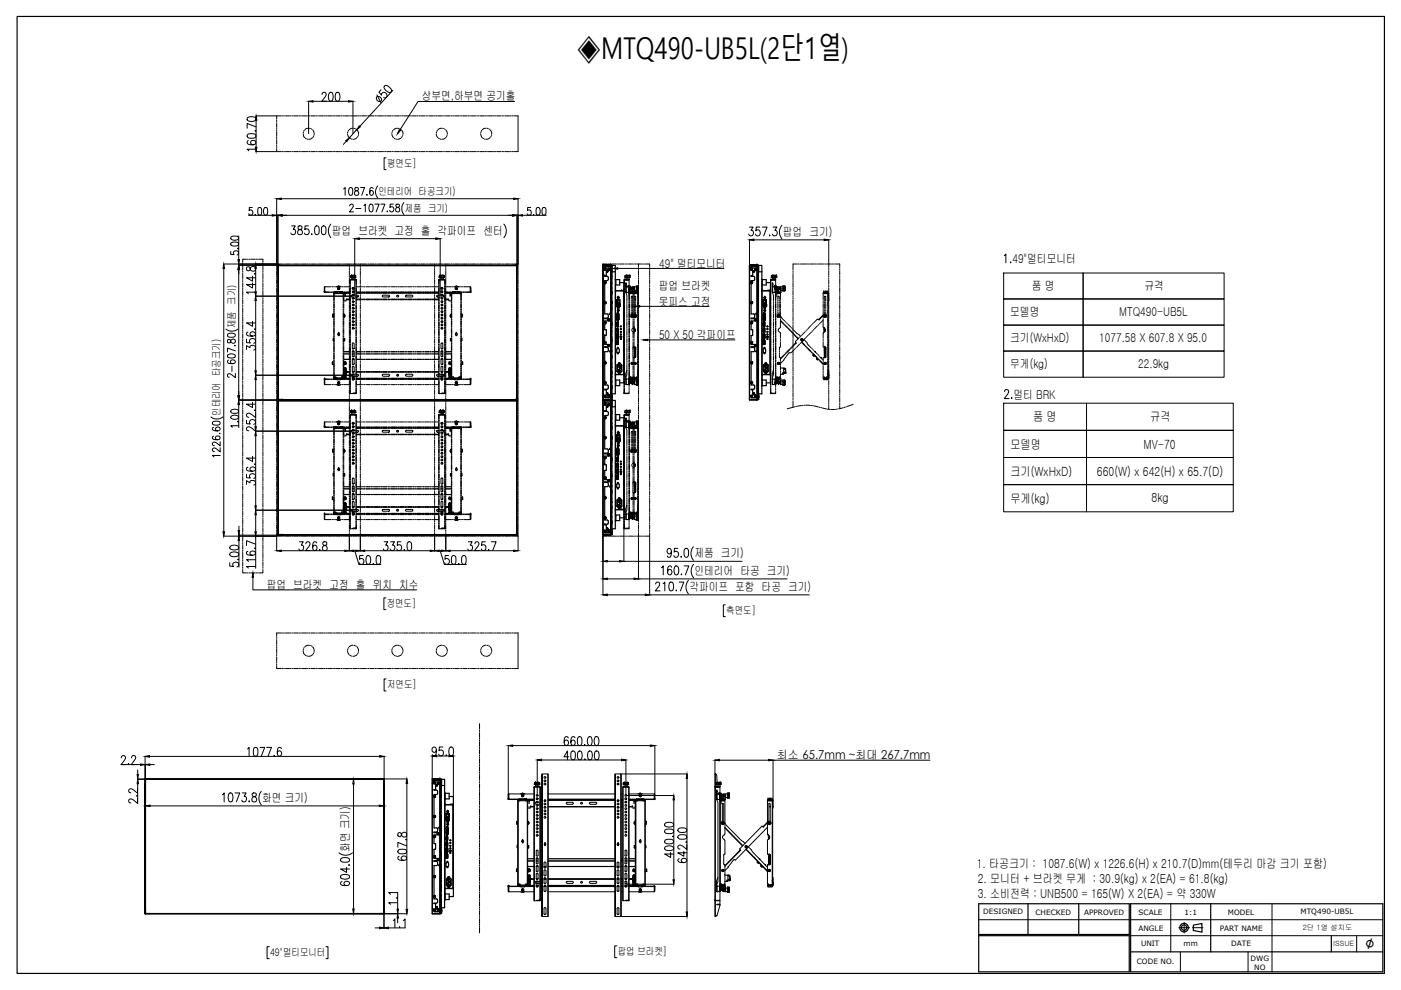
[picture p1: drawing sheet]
<svg xmlns="http://www.w3.org/2000/svg" width="297mm" height="210mm" viewBox="0 0 297 210" stroke-linecap="round" stroke-linejoin="round" font-family="sans-serif">
<defs><g id="words">
<text font-size="6.4" x="122.3" y="12.5">◈MTQ490-UB5L(2단1열)</text>
<text font-size="3.5" x="289.5" y="201.2">∅</text>
<g font-size="2.7">
<text x="219" y="89.3">품 명</text>
<text x="243.9" y="89.3">규격</text>
<text x="214.2" y="95.1">모델명</text>
<text x="242.4" y="95.1">MV-70</text>
<text x="214.2" y="100.9">크기(WxHxD)</text>
<text x="232.6" y="100.9">660(W) x 642(H) x 65.7(D)</text>
<text x="214.2" y="106.6">무게(kg)</text>
<text x="244.2" y="106.4">8kg</text>
</g>
<g font-size="2.6">
<text x="89.4" y="21.2">상부면,하부면 공기홀</text>
<text x="70.3" y="49.8">팝업 브라켓 고정 홀 각파이프 센터</text>
<text x="166" y="50">팝업 크기)</text>
<text x="139.8" y="56.7">49&quot; 멀티모니터</text>
<text x="214.7" y="55.7">49&quot;멀티모니터</text>
<text x="139.7" y="61.5">팝업 브라켓</text>
<text x="139.7" y="64.8">못피스 고정</text>
<text x="218.8" y="61.6">품 명</text>
<text x="242.6" y="61.6">규격</text>
<text x="139.7" y="71.9">50 X 50 각파이프</text>
<text x="214.2" y="67.1">모델명</text>
<text x="237.3" y="67">MTQ490-UB5L</text>
<text x="214.2" y="72.6">크기(WxHxD)</text>
<text x="233.1" y="72.6">1077.58 X 607.8 X 95.0</text>
<text x="241.3" y="78">22.9kg</text>
<text x="214.2" y="78.1">무게(kg)</text>
<text x="214.9" y="84.5">멀티 BRK</text>
<text x="147.2" y="118.2">제품 크기)</text>
<text x="56.5" y="124.9">팝업 브라켓 고정 홀 위치 치수</text>
<text x="146.2" y="125.3">각파이프 포함 타공 크기)</text>
<text x="147.3" y="121.9">인테리어 타공 크기)</text>
<text x="164.7" y="161">최소 65.7mm ~최대 267.7mm</text>
<text x="55.6" y="170">화면 크기)</text>
<text x="74.1" y="180.6" transform="rotate(-90 74.1 180.6)">화면 크기)</text>
<text x="207.1" y="184">1. 타공크기 : 1087.6(W) x 1226.6(H) x 210.7(D)mm(테두리 마감 크기 포함)</text>
<text x="207.3" y="187.3">2. 모니터 + 브라켓 무게 : 30.9(kg) x 2(EA) = 61.8(kg)</text>
<text x="207.3" y="190.4">3. 소비전력 : UNB500 = 165(W) X 2(EA) = 약 330W</text>
</g>
<g font-size="2.2">
<text x="82.1" y="35.4">평면도]</text>
<text x="80.2" y="41.4">인테리어 타공크기)</text>
<text x="85.8" y="44.9">제품 크기)</text>
<text x="49.9" y="69.6" transform="rotate(-90 49.9 69.6)">제품 크기)</text>
<text x="46.7" y="88.2" transform="rotate(-90 46.7 88.2)">인테리어 타공크기)</text>
<text x="82" y="128.7">정면도]</text>
<text x="154" y="130.2">측면도]</text>
<text x="82.1" y="145.9">저면도]</text>
<text x="57.3" y="202.7">49&quot;멀티모니터</text>
<text x="131" y="202.5">팝업 브라켓]</text>
</g>
<g font-size="1.6">
<text x="208.5" y="193.9">DESIGNED</text>
<text x="219.5" y="193.9">CHECKED</text>
<text x="229.9" y="193.9">APPROVED</text>
<text x="241.4" y="197.3">ANGLE</text>
<text x="241.4" y="193.9">SCALE</text>
<text x="251.1" y="193.9">1:1</text>
<text x="258.6" y="197.3">PART NAME</text>
<text x="260.3" y="193.9">MODEL</text>
<text x="275.7" y="193.7">MTQ490-UB5L</text>
<text x="241.9" y="200.7">UNIT</text>
<text x="250.9" y="200.7">mm</text>
<text x="261.1" y="200.7">DATE</text>
<text x="265.2" y="203.7">DWG</text>
<text x="241" y="204.5">CODE NO.</text>
<text x="265.9" y="205.6">NO</text>
</g>
<g font-size="1.5">
<text x="276.2" y="197.2">2단 1열 설치도</text>
<text x="282.7" y="200.7">ISSUE</text>
</g>
</g></defs>
<g fill="none" stroke="#000" stroke-width=".21">
<path d="M58.9 56.2h1.1M58.9 57v27.8M58.9 56.2v.8M58.9 56.2v1.1M58.9 56.9h.1M58.9 57.3h.1M58.9 56.5v.2M58.9 56.2h50.7M58.9 56.2v.1M59 56.3v28.4M59 56.3h.1M59 56.3h50.5"/>
<path d="M59.2 56.2h.1M108.5 56.2h1M109.2 56.2h.2M109.5 56.2l.1 .1M109.5 56.3v28.4M109.5 56.3h.1M109.6 56.2h.1M109.6 57.3v-1.1v28.6v-1.1M109.6 56.5v.2M58.9 84.7v.2M58.9 84.9h1.1M58.9 84.8h.7"/>
<path d="M58.9 83.7v1.1M58.9 84.8h.1M58.9 84.8h1.1M58.9 84.3v.2M58.9 84.8h.4M58.9 85.6v27.8M58.9 84.9v.7M58.9 84.9v1.1M58.9 85.6h.1M58.9 86h.1M58.9 85.1v.3M58.9 84.8h.3"/>
<path d="M58.9 84.9h50.7M59 85v28.4M59 84.7h.1M59 85h.1M59 85h50.5M59 84.8l50.6-.1v.2M59.2 84.9h.1M59.3 84.8h.1M59.6 84.8h50M59.6 84.8h.1M60 84.8h.1M108.5 84.8h1"/>
<path d="M108.5 84.9h1M109.2 84.8h.1M109.2 84.9h.1M109.2 84.9h.2M109.3 84.8h.1M109.5 85v28.4h-50.5M109.5 84.8h.1M109.5 84.7h.1M109.5 85h.1M109.5 85v28.4M109.6 84.8h.1M109.6 84.9h.1"/>
<path d="M109.6 83.7h.1M109.6 84.3v.2M109.6 86v-1.1v28.5v-1M109.6 85.1v.3M58.9 113.4h.1M58.9 113.5h.7M58.9 112.4v1M58.9 113.5h1.1M58.9 112.9v.2M58.9 113.5h.4M58.9 113.5h.3M59 113.4h.1"/>
<path d="M59 113.4h50.5M59.3 113.5h.1M59.6 113.5h50M59.6 113.5h.1M60 113.5h.1M108.5 113.5h1M109.2 113.5h.1M109.3 113.5h.1M109.5 113.4h.1M109.5 113.5h.1M109.6 113.4h.1M109.6 113.4h-.1"/>
<path d="M109.6 112.4h.1M109.6 112.9v.2"/>
<circle cx="74.9" cy="79.9" r=".19"/>
<circle cx="74.9" cy="61.1" r=".19"/>
<circle cx="93.7" cy="61.1" r=".19"/>
<circle cx="93.7" cy="79.9" r=".19"/>
<circle cx="74.9" cy="89.7" r=".19"/>
<circle cx="93.7" cy="89.7" r=".19"/>
<circle cx="74.9" cy="108.6" r=".19"/>
<circle cx="93.7" cy="108.6" r=".19"/>
</g>
<g fill="none" stroke="#000" stroke-width=".21">
<path d="M58.9 56.3h.1M58.9 56.2h.1M58.9 56.3v28.5M59 56.3h.1M59 56.2h.1M59 56.2h50.5M109.5 56.3h.1M109.5 56.2h.1M109.6 56.3v28.5M109.6 56.2h.1M109.6 56.3h.1M58.9 84.8h.1"/>
<path d="M58.9 84.9h.1M58.9 84.9v28.5M59 84.8h.1M59 84.9h50.5M59 84.9h.1M59 84.8h50.5M59 84.7h.1M59 85h.1M109.5 84.8h.1M109.5 84.7h.1M109.5 85h.1M109.6 84.9h.1"/>
<path d="M109.6 84.8h.1M109.6 84.9v28.5M58.9 113.4h.1M58.9 113.5h.1M59 113.4h.1M59 113.5h.1M59 113.5h50.5M109.5 113.4h.1M109.5 113.5h.1M109.6 113.4h.1"/>
</g>
<!-- layer: 0 -->
<g fill="none" stroke="#000" stroke-width=".21">
<path d="M69.9 19.7l.3-.1a1.27 1.27 0 0 1 0 1.9h-.1a1.32 1.32 0 0 1-.2-1.8zM71.3 19.7l.4-.1a1.27 1.27 0 0 1 0 1.9h-.2a1.44 1.44 0 0 1-.2-1.8zM80.8 19l-.5 .5 .6 .7a.58 .58 0 0 1 .6-.6 .58 .58 0 0 1 .5 .6 .58 .58 0 0 1-.5 .6l-.1-.1M81.6 18.2a1.21 1.21 0 0 1 1.4 1.2l-.1 .2a1.28 1.28 0 0 1-1.4-1.3zM83.3 19.1l-7 7.7M52.5 28.5l.2-.1h1.2l.3 .1 .1 .4-.4 .4h-1.2l-.3-.4zM52.5 24.9l.7-.2a.92 .92 0 0 1 1.1 .5v.1a1.22 1.22 0 0 1-1.9 0zM52.6 29.8a.4 .4 0 0 0-.1 .7 1.15 1.15 0 0 0 1.8-.3 .52 .52 0 0 0-.5-.5 .52 .52 0 0 0-.6 .4 .52 .52 0 0 0 .4 .6M54.2 27.7v.1zM54.3 26.9l-1.9-.7v1M54.3 32.1h5.3M54.3 24.6h5.3"/>
<path d="M54.3 31.6h-1.9l.3 .4M54.3 25.5v5.7M58.7 24.6v.6M58.7 25.4v.2M58.7 25.8v.1M58.7 26.1v.9M58.7 27.2v.2M58.7 27.5v.2M58.7 27.9v.9M58.7 29v.2M58.7 29.4v.1M58.7 29.7v.9"/>
<path d="M58.7 30.8v.2M58.7 31.1v.2M58.7 31.5v.6M59.8 32.1h.2M59.8 24.6h.2M60.1 32.1h.2M60.1 24.6h.2M60.5 32.1h.9M60.5 24.6h.9M61.6 32.1h.2M61.6 24.6h.2M62 32.1h.1"/>
<path d="M62 24.6h.1M62.3 32.1h.9M62.3 24.6h.9M63.4 32.1h.2M63.4 24.6h.2M63.7 32.1h.2M63.7 24.6h.2M64.1 32.1h.9M64.1 24.6h.9M64.3 28.4l.1 .5 .2 .3M64.3 28v.2M64.5 27.7l-.1 .1"/>
<path d="M64.8 29.3l.1 .1M65.1 29.5h.2M65.2 32.1h.1M65.2 24.6h.1M65.4 27.2l-.6 .1-.2 .2M65.4 21.5v6.8M65.5 32.1h.2M65.5 24.6h.2M65.6 27.2h.2M65.9 32.1h.9M65.9 24.6h.9M66 27.3l.1 .1"/>
<path d="M66.3 27.5l.3 .9M66.3 29.2l-.6 .3h-.3M66.4 21.5h7.5M66.5 28.9l-.1 .2M66.6 28.5v.2M67 32.1h.1M67 24.6h.1M67.3 32.1h.2M67.3 24.6h.2M67.7 32.1h.9M67.7 24.6h.9M68.3 20l.1-.3a.51 .51 0 0 1 .7 .1 .51 .51 0 0 1-.2 .7l-.7 1h1"/>
<path d="M68.7 32.1h.2M68.7 24.6h.2M69.1 32.1h.2M69.1 24.6h.2M69.5 32.1h.9M69.5 24.6h.9M70.6 32.1h.1M70.6 24.6h.1M70.9 32.1h.2M70.9 24.6h.2M71.3 32.1h.9M71.3 24.6h.9"/>
<path d="M72.3 32.1h.2M72.3 24.6h.2M72.7 32.1h.2M72.7 24.6h.2M73.1 32.1h.8M73.1 24.6h.8M73.4 29.9l-.6 .7M73.7 28v.2M73.9 27.7l-.1 .1M74.1 39.8h.3a1.07 1.07 0 0 1 0 1.6l-.3-.1-.2-.6zM74.1 32.1h.2M74.1 24.6h.2"/>
<path d="M74.2 29.3l.1 .1M74.5 32.1h.2M74.5 24.6h.2M74.5 29.5h.2M74.8 27.2h-.3l-.5 .3M74.8 32.1h1M74.8 24.6h1M74.8 21.5v6.8M75 27.2h.2M75.3 39.8v.5a.6 .6 0 0 1 .7 .4 .6 .6 0 0 1-.3 .7 .52 .52 0 0 1-.6-.5 .52 .52 0 0 1 .7-.5l.2-.4a.44 .44 0 0 0-.7-.2zM75.4 27.3l.2 .1M75.6 27.5l-1.6 1.7-.3-.8"/>
<path d="M75.7 29.2l-.8 .3M75.7 27.5l.3 .9M75.9 28.9l-.1 .2M75.9 32.1h.2M75.9 24.6h.2M76 28.5v.2M76.3 32.1h.2M76.3 24.6h.2M76.4 39.8h.9l-.6 1.6M76.7 32.1h.8M76.7 24.6h.8M77.7 32.1h.2"/>
<path d="M77.7 24.6h.2M78.1 32.1h.2M78.1 24.6h.2M78.4 32.1h.9M78.4 24.6h.9M79.1 40l-.4-.2a1.01 1.01 0 0 0 .1 1.6 .47 .47 0 0 0 .4-.7 .47 .47 0 0 0-.8-.1v.3M79.5 32.1h.2M79.5 24.6h.2M79.9 32.1h.1M79.9 24.6h.1M79.9 20.1l.9 1.7M80 20.5a.7 .7 0 0 1 .7 .2 .7 .7 0 0 1 .1 .8 .67 .67 0 0 1-.8-.2 .67 .67 0 0 1 0-.8z"/>
<path d="M80.1 39.4a1.94 1.94 0 0 0 0 2.6M80.2 32.1h.9M80.2 24.6h.9M81.3 32.1h.2M81.3 24.6h.2M81.6 32.1h.3M81.6 24.6h.3M81.9 33.5h-.5v2.5h.5M82 32.1h.9M82 24.6h.9M83.1 28.4l.3 .8M83.1 32.1h.2"/>
<path d="M83.1 24.6h.2M83.1 28v.2M83.3 27.7l-.1 .1M83.5 32.1h.1M83.5 24.6h.1M83.6 29.3l.1 .1M83.8 32.1h.9M83.8 24.6h.9M83.9 29.5h.2M84.3 27.2l-.9 .3M84.4 27.2h.2M84.8 27.3l.1 .1"/>
<path d="M84.9 32.1h.2M84.9 24.6h.2M85.1 27.5l.3 .4 .1 .5M85.1 29.2l-.8 .3M85.2 32.1h.2M85.2 24.6h.2M85.3 28.9l-.1 .2M85.4 28.5v.2M85.6 32.1h.9M85.6 24.6h.9M86.7 32.1h.2M86.7 24.6h.2"/>
<path d="M87 32.1h.2M87 24.6h.2M87.4 32.1h.9M87.4 24.6h.9M88.5 32.1h.1M88.5 24.6h.1M88.8 32.1h.2M88.8 24.6h.2M89.2 32.1h.9M89.2 24.6h.9M90.3 32.1h.2M90.3 24.6h.2"/>
<path d="M90.6 32.1h.2M90.6 24.6h.2M91 32.1h.9M91 24.6h.9M92.1 32.1h.1M92.1 24.6h.1M92.4 32.1h.2M92.4 24.6h.2M92.5 28.4l.4 .8M92.6 28l-.1 .2M92.7 27.7l-.1 .1M92.8 32.1h.9"/>
<path d="M92.8 24.6h.9M93 29.3l.2 .1M93.3 29.5h.2M93.7 27.2l-.9 .3M93.8 32.1h.2M93.8 24.6h.2M93.8 27.2h.2M94.2 27.3l.1 .1M94.2 32.1h.2M94.2 24.6h.2M94.5 27.5l.4 .9M94.5 29.2l-.5 .3h-.3"/>
<path d="M94.6 32.1h.8M94.6 24.6h.8M94.7 28.9l-.1 .2M94.8 28.5v.2M95.7 32.1h.1M95.7 24.6h.1M96 32.1h.2M96 24.6h.2M96.4 32.1h.9M96.4 24.6h.9M97.4 32.1h.2M97.4 24.6h.2"/>
<path d="M97.8 32.1h.2M97.8 24.6h.2M98.2 32.1h.8M98.2 24.6h.8M99.2 32.1h.2M99.2 24.6h.2M99.6 32.1h.2M99.6 24.6h.2M99.9 32.1h.9M99.9 24.6h.9M101 32.1h.2M101 24.6h.2"/>
<path d="M101.4 32.1h.1M101.4 24.6h.1M101.8 32.1h.8M101.8 24.6h.8M101.9 28.4l.4 .8M102 28l-.1 .2M102.1 27.7l-.1 .1M102.4 29.3l.2 .1M102.7 29.5h.2M102.8 32.1h.2M102.8 24.6h.2M103.1 27.2l-.6 .1-.2 .2"/>
<path d="M103.2 32.1h.2M103.2 24.6h.2M103.3 27.2h.1M103.5 32.1h.9M103.5 24.6h.9M103.6 27.3l.2 .1M103.9 27.5l.4 .9M103.9 29.2l-.5 .3h-.3M104.1 28.9l-.1 .2M104.3 28.5l-.1 .2M104.6 32.1h.2M104.6 24.6h.2"/>
<path d="M105 32.1h.1M105 24.6h.1M105.3 32.1h.9M105.3 24.6h.9M106.4 32.1h.2M106.4 24.6h.2M106.8 32.1h.1M106.8 24.6h.1M107.1 32.1h.9M107.1 24.6h.9M108.2 32.1h.2M108.2 24.6h.2"/>
<path d="M108.5 32.1h.2M108.5 24.6h.2M108.9 24.6h.9v7.5h-.9M109.1 21.5h-20.5l-3.8 6.1M47.4 56h12.2M47.4 56.9v55.8M48.9 53.3v.6l.7 .1a.49 .49 0 0 1 .1-.7 .49 .49 0 0 1 .7 .1 .49 .49 0 0 1-.1 .7M49 51.5l.6-.2a.75 .75 0 0 1 1 .4v.1a1.07 1.07 0 0 1-1.7 0zM49 50.2l.6-.1a.71 .71 0 0 1 1 .3 .92 .92 0 0 1-.9 .6 .92 .92 0 0 1-.8-.6zM50.4 52.7h.2zM50.6 56.2h8.3M50.6 50v5"/>
<path d="M50.6 56v.2M50.6 57.2v26.7M51.5 55.7v.2M51.5 56v.2M51.5 56.4v.9M51.5 57.5v.1M51.5 57.8v.2M51.5 58.2v.9M51.5 59.3v.2M51.5 59.6v.2M52.3 55h-.8v.5M52.4 56.6a.51 .51 0 0 0 .2 .8l.3-.1a.7 .7 0 0 1 .4-.7 .7 .7 0 0 1 .9 .2 .61 .61 0 0 1-.6 .7 .61 .61 0 0 1-.6-.7l-.1-.2z"/>
<path d="M52.4 55h.2M52.7 45.6h5M52.8 55h.2M53.2 55h.8M53.5 44h-.6l-.1 .7a.49 .49 0 0 1 .7 0 .49 .49 0 0 1-.1 .7 .49 .49 0 0 1-.7-.1M53.5 58.6v1l-1.2-.7h1.9M54 45.6h.2zM54.1 58v.1zM54.2 56.9v5M54.2 55h.2M54.6 55h.2M54.8 44h.3a1.11 1.11 0 0 1 0 1.6h-.1a.9 .9 0 0 1-.3-1.3z"/>
<path d="M54.9 55h.8v.5M55.7 55.7v.2M55.7 56v.2M55.7 56.4v.9M55.7 57.5v.1M55.7 57.8v.2M55.7 58.2v.9M55.7 59.3v.2M55.7 59.6v.2M56.1 44h.3a.9 .9 0 0 1 .3 1.3l-.1 .3h-.4a1.16 1.16 0 0 1-.1-1.6zM58.7 45.6h.2M58.7 42.1v14.5"/>
<path d="M58.7 56.8v.2M58.7 57.1v.2M58.7 57.5v.9M58.7 58.6v.2M58.7 58.9v.2M58.7 59.3v.9M58.9 45.6v10.6M59 56.3h50.5v28.5h-50.5zM59.6 42.1h49.3M59.8 56h.2M59.8 45.6h48.9M60.1 56h.2"/>
<path d="M60.5 56h.9M61.6 56h.2M61.8 47.9h.8l-.4 .7a.55 .55 0 0 1 .4 .9 .55 .55 0 0 1-.9-.1M62 56h.1M62.3 56h.9M63.2 48v.5a.72 .72 0 0 1 .8 .4 .72 .72 0 0 1 0 .8 .59 .59 0 0 1-.9-.5 .59 .59 0 0 1 .7-.6l.2-.5a.54 .54 0 0 0-.8-.1zM63.4 56h.2M63.7 56h.2M64.1 56h.9M65.2 56h.1M65.4 47.9h-.7l-.1 .8a.56 .56 0 0 1 .8 0 .56 .56 0 0 1 0 .9 .56 .56 0 0 1-.9-.2M65.5 56h.2"/>
<path d="M65.9 56h.9M66 49.7h.2zM66.9 48l.4-.1 .3 .3v1.2l-.3 .4-.4-.1-.2-.3v-1.2zM67 56h.1M67.3 56h.2M67.7 56h.9M68.4 48l.3-.1 .4 .3v1.2l-.4 .4-.3-.1-.2-.3v-1.2zM68.7 56h.2M69.1 56h.2M69.5 56h.9M70.1 47.5a2.27 2.27 0 0 0 0 2.9M70.6 56h.1"/>
<path d="M70.9 56h.2M71.3 56h.9M72.3 56h.2M72.7 56h.2M72.8 40.1l.4-.3v1.6M73.1 56h.8M74.1 56v.6M74.1 56.8v.2M74.1 57.1v.2M74.1 57.5v.9M74.1 58.6v.2M74.1 58.9v.2"/>
<path d="M74.1 59.3v.9M74.1 56h.2M74.2 43.7l.2-.4h.3l.2 .3-.2 .5-.6 .8h.9M74.3 59.4h1.2M74.3 59.3v.1M74.3 59.4v.8M74.4 58.4l-.1 .4h.2v-.3M74.4 58.4h.1M74.4 58.4l.1 .1M74.4 58.4h.6M74.5 58.5h.1M74.5 58.5h-.2"/>
<path d="M74.5 58.5h.2v.3h-.2M74.5 56h.2M74.5 58.8v.4h.8v-.4M74.5 58.4v.4M74.5 58.4h.1M74.6 58.4h-.1M74.7 58.4l.5 .1M74.7 58.8h.2M74.7 59.2h.1M74.7 59.2l.1 .1M74.8 56h1M75 59.2h.1"/>
<path d="M75 59.2v.1M75.1 58.4h-.2v.4h.3M75.1 58.4h.1M75.1 58.4h.2M75.1 58.4l.1 .4M75.2 58.5h.2M75.2 50.6v11.9M75.2 58.5v.3M75.3 58.4h.1zM75.3 58.4h-.9M75.3 58.4l-.1 .1M75.3 58.4l.2 .4h-.3"/>
<path d="M75.4 44.2h1.1M75.5 59.3v.1M75.5 59.4v.8M75.9 56h.2M76.2 50.6h16.2M76.3 56h.2M76.4 56v.6M76.4 56.8v.2M76.4 57.1v.2M76.4 57.5v.9M76.4 58.6v.2M76.4 58.9v.2"/>
<path d="M76.4 59.3v.9M76.7 56h.8M77.2 43.6l.3-.3v1.6M77.7 56h.2M77.8 41.2v.2zM78.1 56h.2M78.4 43.4h.5l.2 .6a.69 .69 0 0 1-.5 .9l-.2-.1-.2-.6zM78.4 56h.9M79.5 43.3h.9l-.7 1.6M79.5 56h.2M79.9 56h.1M80.2 56h.9"/>
<path d="M80.8 43.3h.8l-.6 1.6M81.3 56h.2M81.6 56h.3M82 56h.9M82.1 44.8v.1zM83.1 56h.2M83.4 43.3h-.7v.7a.51 .51 0 0 1 .7 0 .51 .51 0 0 1 0 .7 .51 .51 0 0 1-.7 .1l-.1-.2M83.5 56h.1M83.8 56h.9M84 43.4l-.1 .3 .2 .2a.5 .5 0 0 1 .7 .6 .5 .5 0 0 1-.9 .3v-.2a.67 .67 0 0 1 .7-.8l.1-.3a.44 .44 0 0 0-.7-.1zM84.9 56h.2M85.2 56h.2"/>
<path d="M85.6 56h.9M85.6 42.9a2.09 2.09 0 0 0 0 2.6M86.7 56h.2M87 56h.2M87.4 56h.9M88.5 56h.1M88.8 56h.2M89.2 56h.9M90.3 56h.2M90.6 56h.2M91 56h.9M92.1 56h.1"/>
<path d="M92.1 56v.6M92.1 56.8v.2M92.1 57.1v.2M92.1 57.5v.9M92.1 58.6v.2M92.1 58.9v.2M92.1 59.3v.9M92.4 56h.2M92.8 56h.9M93.1 59.3l1.2 .1zM93.1 59.3h-.1l.1 .1M93.1 59.4v.8"/>
<path d="M93.1 59.4h-.1v.8M93.2 58.4l-.1 .4h.2v-.3M93.2 58.4h.9l-.4 .1v.3h.3M93.2 58.4l.1 .1M93.2 58.4h.6M93.2 58.4h.1M93.3 58.5h.1M93.3 58.5h-.2M93.3 50.6v11.9M93.4 58.4l-.1 .4h.3v-.3h-.3M93.4 58.4h.1M93.5 58.4l.6 .1"/>
<path d="M93.6 58.8h.1M93.6 59.2h.1M93.8 59.2h.1M93.8 56h.2M93.9 58.4h.1M93.9 58.4l.1 .4M94.1 58.5h.2M94.1 58.8v.4h-.8M94.1 58.5l-.1 .3M94.1 58.4v.1M94.1 58.4l.2 .4h-.2M94.2 56h.2"/>
<path d="M94.3 59.3h.1l-.1 .1M94.3 59.4h.1v.8M94.3 59.4v.8M94.5 56v.6M94.5 56.8v.2M94.5 57.1v.2M94.5 57.5v.9M94.5 58.6v.2M94.5 58.9v.2M94.5 59.3v.9M94.6 56h.8M95.7 56h.1"/>
<path d="M96 56h.2M96.4 56h.9M97.4 56h.2M97.8 56h.2M98.2 56h.8M99.2 56h.2M99.6 56h.2M99.9 56h.9M101 56h.2M101.4 56h.1M101.8 56h.8M102.8 56h.2"/>
<path d="M103.2 56h.2M103.5 56h.9M104.6 56h.2M105 56h.1M105.3 56h.9M106.4 56h.2M106.8 56h.1M106.8 47.5a2.27 2.27 0 0 1 0 2.9M107.1 56h.9M108.2 56h.2M108.5 56h.2M108.9 56h.9"/>
<path d="M109.6 45.6v10.6M109.6 45.6h.2M109.8 42.1v14.5M109.8 56.8v.2M109.8 57.1v.2M109.8 57.5v.9M109.8 58.6v.2M109.8 58.9v.2M109.8 59.3v.9M110.8 45.6h5M112.5 44h-.6l-.1 .7a.5 .5 0 0 1 .7 0 .5 .5 0 0 1 0 .7 .5 .5 0 0 1-.7 .1l-.1-.2M113.1 45.5v.1z"/>
<path d="M113.8 44h.4a1.03 1.03 0 0 1 0 1.6h-.2a.9 .9 0 0 1-.3-1.3zM115.1 44h.3a.9 .9 0 0 1 .3 1.3l-.1 .3h-.3a1.3 1.3 0 0 1-.2-1.6zM128.8 56h-1v70.2M128.9 56h.2M129.3 56h.2M129.7 56h.8M130.7 56h.2M131 56.9h22.5M131.1 56h.2M131.4 56h.9M132.3 59.4h.1M132.3 59.4v.8"/>
<path d="M132.4 59.3l-.1 .1M132.4 59.4h.1M132.4 59.3l1 .1zM132.5 56h.2M132.6 58.4l-.2 .4h.3M132.7 58.4v.1M132.7 58.5v.3M132.7 58.5h.1M132.7 58.5h-.2M132.7 58.8v.4h.7v-.4M132.7 58.5h.8M132.8 58.4l-.1 .4"/>
<path d="M132.8 58.4h.1M132.8 59.4h.1M132.8 59.2v.1M132.9 56h.1M132.9 59.2h.1M132.9 59.4h.1M133 58.4v.4h-.3M133 58.8h.1M133.2 59.2h.1M133.2 59.4h.1M133.2 58.4l-.1 .4h.3M133.3 56h.8"/>
<path d="M133.3 58.4h.1M133.3 59.4h.1M133.4 58.4v.4M133.5 58.5l-.1 .3M133.5 58.5h.1M133.5 58.4v.1M133.5 58.4h.1M133.5 58.4h-1h1M133.5 58.4l.1 .4h-.1M134.3 56h.2M134.6 56h.3M135 56h.9"/>
<path d="M135.4 56v.6M135.4 56.8v.2M135.4 57.1v.2M135.4 57.5v.9M135.4 58.6v.2M135.4 58.9v.2M135.4 59.3v.9M136.1 56h.2M136.5 56h.1M136.8 56h.9v.6M137.7 56.8v.2M137.7 57.1v.2"/>
<path d="M137.7 57.5v.9M137.7 58.6v.2M137.7 58.9v.2M137.7 59.3v.9M158.9 48.1h.8l-.5 .7a.56 .56 0 0 1 .5 .9 .56 .56 0 0 1-1-.1M158.9 50.8v5.3M159.8 50.9h14.9M161.1 48.1h-.8v.9a.58 .58 0 0 1 .7 0 .58 .58 0 0 1 0 .8 .58 .58 0 0 1-.7 0l-.1-.2M161.6 48.1h1l-.7 1.9M163.2 49.8v.2zM163.4 59.4h.1M163.4 59.4v.8"/>
<path d="M163.4 59.3v.1M163.4 59.3l1.1 .1zM163.6 58.4l-.1 .4h.2v.4h.8M163.7 58.4v.1M163.7 58.5h-.2M163.7 58.5h.8M163.7 58.5l.1 .3M163.8 59.4h.1M163.9 58.4l-.1 .4M163.9 58.4h.1M163.9 59.2v.1M163.9 48.1h.8l-.4 .7a.56 .56 0 0 1 .5 .9 .56 .56 0 0 1-1-.1"/>
<path d="M164 59.2h.1M164 59.4h.1M164 58.4l.1 .4h-.3M164.1 58.8h.1M164.2 59.2h.1M164.2 59.4h.1M164.2 59.2v.1M164.3 58.4l-.1 .4h.3M164.4 59.4h.1M164.4 58.4l.1 .4M164.4 58.4h.1M164.5 58.5h.1"/>
<path d="M164.5 58.8v.4M164.5 58.5v.3M164.5 58.5h.2M164.5 58.4v.1M164.5 58.4h.1M164.5 58.4h-.9h1M164.6 58.4l.1 .4h-.2M164.6 58.4h.1M165.8 47.8a2.27 2.27 0 0 0 0 2.8M168.1 57.5v.1M168.1 57.8v.2M168.1 58.2v.9"/>
<path d="M168.1 59.2v.2M168.1 59.6v.2M168.1 60v.8M169.1 56h-1v1.2M169.2 56h.2M169.6 56h.2M170 56h.8M171 56h.2M171.4 56h.2M171.7 56h1M172.8 56h.2M173.2 56h.2"/>
<path d="M173.6 56h.8M174.6 56h.2M175 56h.2M175.3 56h.9M175.7 50.8v5.8M175.7 56.8v.2M175.7 57.1v.2M175.7 57.5v.9M175.7 58.6v.1M175.7 58.9v.2M175.7 59.3v.9M176.4 56h.2"/>
<path d="M176.8 56h.1M177.1 56h.9v.5M178 56.7v.2M178 57.1v.1M178 57.4v.9M178 58.5v.2M178 58.9v.1M178 59.2v.9M212.8 57.9h46.7v5.5h-46.7zM212.9 54.2l.4-.3v1.8M214.3 55.6v.1zM229.6 57.9v22.1"/>
<path d="M47.9 69.8a2.03 2.03 0 0 0 2.5 0M48.3 75.2l.6-.2 .9 .2v.5l-.6 .2a.83 .83 0 0 1-1-.4zM48.3 72l-.1 .4a.35 .35 0 0 0 .6 .3 .6 .6 0 0 1 .4-.7 .6 .6 0 0 1 .7 .2 .54 .54 0 0 1-.6 .6 .54 .54 0 0 1-.5-.6l-.2-.2zM48.3 70.8l.9-.2 .6 .2 .1 .3a1.3 1.3 0 0 1-1.6 .2zM48.5 76.3l-.2 .1-.1 .3a.81 .81 0 0 0 1.1 .4l.5-.2a.47 .47 0 0 0-.4-.6 .47 .47 0 0 0-.5 .6l.4 .2M49.2 77.6v1.2M49.8 73.2v.1zM49.9 74.4l-1.7-.6v.8M49.9 79.2v.9l-.8-.7-.6-.2-.2 .1-.1 .4 .4 .3M51.5 60v.9M51.5 61.1v.1M51.5 61.4v.2"/>
<path d="M51.5 61.8v.9M51.5 62.8v.2M51.5 63.2v.2M51.5 63.6v.8M51.5 64.7v.1M51.5 65v.2M51.5 65.4v.9M51.5 66.4v.2M51.5 66.8v.2M51.5 67.2v.8M51.5 68.2v.2M51.5 68.6v.2"/>
<path d="M51.5 68.9v.9M51.5 70v.2M51.5 70.4v.1M51.5 70.8v.8M51.5 71.8v.2M51.5 72.2v.2M51.5 72.5v.9M51.5 73.6v.2M51.5 74v.1M51.5 74.3v.9M51.5 75.4v.2M51.5 75.7v.2"/>
<path d="M51.5 76.1v.9M51.5 77.2v.2M51.5 77.5v.2M51.5 77.9v.9M51.5 79v.2M51.5 79.3v.2M51.5 79.7v.9M52.3 74.1v-.8l.7 .4a.55 .55 0 0 1 .8-.4 .55 .55 0 0 1 0 .9M52.3 71.9v.8h.8a.58 .58 0 0 1 0-.8 .58 .58 0 0 1 .8 0 .58 .58 0 0 1 .1 .8l-.2 .1M52.6 70.4a.39 .39 0 0 0-.2 .6l.7 .3 .8-.1 .2-.2a.54 .54 0 0 0-.5-.7 .54 .54 0 0 0-.5 .7l.4 .3M53.5 60v1.1l-1.2-.8h1.9M53.5 68.1v1.1l-1.2-.7h1.9"/>
<path d="M54.1 69.7v.2zM54.2 61.9h-1.9l.3 .4M54.2 62.8h20.4M54.2 79.6h20.4M54.2 63.7v14.9M55.7 60v.9M55.7 61.1v.1M55.7 61.4v.2M55.7 61.8v.9M55.7 62.8v.2M55.7 63.2v.2M55.7 63.6v.8"/>
<path d="M55.7 64.7v.1M55.7 65v.2M55.7 65.4v.9M55.7 66.4v.2M55.7 66.8v.2M55.7 67.2v.8M55.7 68.2v.2M55.7 68.6v.2M55.7 68.9v.9M55.7 70v.2M55.7 70.4v.1M55.7 70.8v.8"/>
<path d="M55.7 71.8v.2M55.7 72.2v.2M55.7 72.5v.9M55.7 73.6v.2M55.7 74v.1M55.7 74.3v.9M55.7 75.4v.2M55.7 75.7v.2M55.7 76.1v.9M55.7 77.2v.2M55.7 77.5v.2M55.7 77.9v.9"/>
<path d="M55.7 79v.2M55.7 79.3v.2M55.7 79.7v.9M58.7 60.4v.2M58.7 60.7v.2M58.7 61.1v.9M58.7 62.2v.1M58.7 62.5v.2M58.7 62.9v.9M58.7 63.9v.2M58.7 64.3v.2M58.7 64.7v.8"/>
<path d="M58.7 65.8v.1M58.7 66.1v.2M58.7 66.5v.9M58.7 67.5v.2M58.7 67.9v.2M58.7 68.3v.8M58.7 69.3v.2M58.7 69.7v.2M58.7 70v.9M58.7 71.1v.2M58.7 71.5v.1M58.7 71.9v.8"/>
<path d="M58.7 72.9v.2M58.7 73.3v.2M58.7 73.6v.9M58.7 74.7v.2M58.7 75.1v.1M58.7 75.4v.9M58.7 76.5v.2M58.7 76.8v.2M58.7 77.2v.9M58.7 78.3v.2M58.7 78.7v.1M58.7 79v.9"/>
<path d="M68.8 61.9h.1M68.8 62h.1M68.8 61v1M68.9 60.8v1.1M68.9 61.9h.1M68.9 62h.1M68.9 62h.8M68.9 61.9v.1M68.9 60.8v1.1h.8M68.9 60.8h1.3M69.9 61.9h.1M69.9 62h.1"/>
<path d="M70.3 61.9h.1M70.3 62h.1M70.4 60.8h.2M70.5 77.3h.1M70.5 76.8h.1M70.5 77.3h.3M70.6 66.8h.1M70.6 67.2h.1M70.6 66.9h.1M70.6 67.1v.1M70.6 66.8v.2zM70.6 67v.2z"/>
<path d="M70.6 67.1h.1M70.6 66.8v.4v-.4M70.6 61.9h1.6M70.6 71.8v.4M70.7 72.2h.1M70.7 71.8h.1M70.7 66.8h-.2v.3h.2M70.7 60.8h.2M70.8 62.1l.1 .1M70.8 62.2h.1M70.8 71.8l-.1 .4M70.8 76.6v.2h-.3v.5"/>
<path d="M70.8 66.6v.9M70.8 62h.1M70.8 62.2v1.4M70.8 63.7v.2M70.8 64.1v.2M70.8 64.4v.9M70.8 65.5v.2M70.8 65.9v.2M70.8 66.3v.9M70.8 67.7v.2M70.8 68v.9M70.8 69.1v.2"/>
<path d="M70.8 69.5v.2M70.8 69.8v.9M70.8 70.9v.2M70.8 71.3v.1M70.8 71.6v.9M70.8 72.7v.2M70.8 73v.3M70.8 73.4v.9M70.8 74.5v.1M70.8 74.9v.1M70.8 75.2v.9M70.8 76.3v.2"/>
<path d="M70.8 77v.9M70.8 78.1v.1M70.8 78.4v.2M70.8 78.8v1.3M70.9 62.2h1.9M70.9 62v1.6M70.9 78.8v1.4h.3l-.3 .1M70.9 63.7v.2M70.9 64.1v.2M70.9 64.4v.9M70.9 65.5v.2M70.9 65.9v.2"/>
<path d="M70.9 66.3v.9M70.9 67.3v.2M70.9 67.7v.2M70.9 68v.9M70.9 69.1v.2M70.9 69.5v.2M70.9 69.8v.9M70.9 70.9v.2M70.9 71.3v.1M70.9 71.6v.9M70.9 72.7v.2M70.9 73v.3"/>
<path d="M70.9 73.4v.9M70.9 74.5v.1M70.9 74.9v.1M70.9 75.2v.9M70.9 76.3v.2M70.9 76.6v.2M70.9 77v.9M70.9 78.1v.1M70.9 78.4v.2M70.9 62l.3 .1zM71 62h.1M71 62.2h.1"/>
<path d="M71.1 60.8h.9M71.2 62h.1M71.2 62.2h.1M71.2 62h-.2h.2M71.2 62v.1M71.2 62.1v.1h-.2v-.1M71.3 62.1h1M71.4 60.8h.2a.21 .21 0 0 1 .2-.2 .21 .21 0 0 1 .2 .2h.3M71.4 62.1v-.2h.8v.2M71.4 61.9h.1M71.4 61.8v.2h-.8M71.6 61.1l.3-.1 .1 .3h-.4z"/>
<path d="M71.7 61.1h.3h-.3v.2l.3-.1-.1 .2-.2-.1zM71.8 70.5l.2 .3v.4h-.3l-.1-.4zM72.2 62h.7l-.1 1.6M72.2 61.8v.1M72.2 60.8h.1M72.2 61.9h.6M72.2 61.9v.1M72.4 62.2h.1M72.4 62h.1M72.4 62l.4 .1zM72.4 62h-.1l.1 .2M72.4 62.2h.2"/>
<path d="M72.5 62h-.1M72.5 62h.1M72.5 60.8h.2M72.6 62h.1M72.6 62.2h.1M72.6 62.1v.1M72.8 78.8v1.5M72.8 62.2h.1v1.4M72.8 63.7v.2M72.8 64.1v.2M72.8 64.4v.9M72.8 65.5v.2"/>
<path d="M72.8 65.9v.2M72.8 66.3v.9M72.8 67.3v.2M72.8 67.7v.2M72.8 68v.9M72.8 69.1v.2M72.8 69.5v.2M72.8 69.8v.9M72.8 70.9v.2M72.8 71.3v.1M72.8 71.6v.9M72.8 72.7v.2"/>
<path d="M72.8 73v.3M72.8 73.4v.9M72.8 74.5v.1M72.8 74.9v.1M72.8 75.2v.9M72.8 76.3v.2M72.8 76.6v.2M72.8 77v.9M72.8 78.1v.1M72.8 78.4v.2M72.9 60.8h1.3M72.9 74.5h1.3"/>
<path d="M72.9 76.8h.2v.2h-.2zM72.9 66.6v.9M72.9 78.3v.8M72.9 78.1v.2M72.9 79.1h.1M72.9 76.8h.1M72.9 77.3h.1M72.9 78.8v1.4h.5M72.9 63.4h.1M72.9 63.4v.4h.5v-.4h.1M72.9 72.2v.1M72.9 71.7v.2"/>
<path d="M72.9 77v.2M72.9 76.8h.3M72.9 76.2h1.3M72.9 62h.1M72.9 63.7v.2M72.9 64.1v.2M72.9 64.4v.9M72.9 65.5v.2M72.9 65.9v.2M72.9 66.3v.9M72.9 67.7v.2M72.9 68v.9"/>
<path d="M72.9 69.1v.2M72.9 69.5v.2M72.9 69.8v.9M72.9 70.9v.2M72.9 71.3v.1M72.9 71.6v.9M72.9 72.7v.2M72.9 73v.3M72.9 73.4v.9M72.9 74.5v.1M72.9 75.2v.9M72.9 76.3v.2"/>
<path d="M72.9 76.6v.2M72.9 77v.9M72.9 78.1v.1M72.9 78.4v.2M72.9 62.2h1.3M72.9 79.4h.5zM72.9 79.1h.4M72.9 61.9h.2M73 78.2h.1M72.9 78.1h.1M72.9 71.7l.1 .1M72.9 79h.1"/>
<path d="M72.9 78.5h.1M72.9 78.2h.1M72.9 78.2v.7l.1-.7M72.9 79.1v.2M72.9 78v.1M72.9 72.2l.1-.2v.2M72.9 78.9v.2M73 78.9h.3M73 71.8h.1M73 66.8h.1v.3h-.1M73 79h.1M73 79.2h.1"/>
<path d="M73 78.1h.1M73 78.2h.3h-.3v.7M73 71.8v.2l-.1-.1M73 72.2h.1M73 78.9v.2M73 72.2l-.1 .1M73 66.9h.1M73 67.1h.1M73 66.8l.1 .4zM73 67.2h.1M73.1 71.8v.4M73.1 66.9h.1"/>
<path d="M73.1 67.1h.1M73.1 67.2h.1M73.1 66.8v.3M73.1 80h.1zM73.1 79.6h.1zM73.1 79.5h.1M73.1 76.8h.1M73.1 77.2v.1M73.1 79.7h.1M73.1 77v.3M73.1 62h-.2M73.2 80h.1"/>
<path d="M73.2 79.6h.1M73.1 76.8v.4l-.2 .1h.2M73.1 77.3h.1M73.1 77.3h-.2M73.2 76.8v.5M73.3 78.2h.1M73.3 76.9v.3M73.3 78.1h.1M73.3 77.2h.1M73.3 76.9h.1M73.3 79h.1M73.3 79.5v.5l-.2 .1v-.6h-.2h.5"/>
<path d="M73.3 79.2h.1M73.3 78.2v.7v-.7M73.3 78.2v.7M73.3 78.9h.1M73.3 78.9v.2M73.3 78.5h.1M73.3 79.1v.2v-.2M73.3 78.3v-.2v.2M73.3 78l-.4 .1h.4M73.3 76.9v.3zM73.3 62h.2M73.3 61.9h.2"/>
<path d="M73.3 78.3v.8zM73.3 79l.2 .1M73.3 78.5l.1 .9M73.4 78.9h.8M73.4 79.4l-.2 .1M73.4 79.5h.1M73.4 79.5v.7M73.4 62.1v.1M73.5 79.1h.1M73.5 79.1v.1M73.5 79.2h.1M73.5 79.2h-.6"/>
<path d="M73.5 78.8l.3 .1zM73.5 63.4h.7M73.5 78.9h.1M73.5 63.4v.1M73.6 61.9h.6M73.6 62h.6M74.1 60.4v.2M74.1 60.7v.2M74.1 61.1v.9M74.1 62.2v.1M74.1 62.5v.2M74.1 62.9v.9"/>
<path d="M74.1 63.9v.2M74.1 64.3v.2M74.1 64.7v.8M74.1 65.8v.1M74.1 66.1v.2M74.1 66.5v.9M74.1 67.5v.2M74.1 67.9v.2M74.1 68.3v.8M74.1 69.3v.2M74.1 69.7v.2M74.1 70v.9"/>
<path d="M74.1 71.1v.2M74.1 71.5v.1M74.1 71.9v.8M74.1 72.9v.2M74.1 73.3v.2M74.1 73.6v.9M74.1 74.7v.2M74.1 75.1v.1M74.1 75.4v.9M74.1 76.5v.2M74.1 76.8v.2M74.1 77.2v.9"/>
<path d="M74.1 78.3v.2M74.1 78.7v.1M74.1 79v.9M74.2 63.6l-.7-.1 .3 .1M74.2 74.9h-1.3v.1l1.3 .1v.2M74.2 60.4v.2M74.2 60.8v.1M74.2 61.1v.9M74.2 62.2v.2M74.2 62.5v.2M74.2 62.9v.9M74.2 64v.1"/>
<path d="M74.2 64.3v.2M74.2 64.7v.9M74.2 65.8v.1M74.2 66.1v.2M74.2 66.5v.9M74.2 67.6v.1M74.2 67.9v.2M74.2 68.3v.9M74.2 69.4v.1M74.2 69.7v.2M74.2 70.1v.9M74.2 71.1v.2"/>
<path d="M74.2 71.5v.2M74.2 71.9v.8M74.2 73v.1M74.2 73.3v.2M74.2 73.7v.9M74.2 74.7v.2M74.2 75.5v.8M74.2 76.5v.2M74.2 76.9v.2M74.2 77.2v.9M74.2 78.3v.2M74.2 78.7v.1h-.4"/>
<path d="M74.2 79.1v.8M74.2 62.1h-1.3l-.1 .1M74.2 62l-1.2 .1M74.3 60.4v.2M74.3 60.8v.1M74.3 61.1v.9M74.3 62.2v.2M74.3 62.5v.2M74.3 62.9v.9M74.3 64v.1M74.3 64.3v.2M74.3 64.7v.9"/>
<path d="M74.3 65.8v.1M74.3 66.1v.2M74.3 66.5v.9M74.3 67.6v.1M74.3 67.9v.2M74.3 68.3v.9M74.3 69.4v.1M74.3 69.7v.2M74.3 70.1v.9M74.3 71.1v.2M74.3 71.5v.2M74.3 71.9v.8"/>
<path d="M74.3 73v.1M74.3 73.3v.2M74.3 73.7v.9M74.3 74.7v.2M74.3 75.1v.2M74.3 75.5v.8M74.3 76.5v.2M74.3 76.9v.2M74.3 77.2v.9M74.3 78.3v.2M74.3 78.7v.1M74.3 79.1v.8"/>
<path d="M74.5 62.7l.1-.1h1.2a.19 .19 0 0 1 .2 .2 .19 .19 0 0 1-.2 .2h-1.3zM74.5 79.5l.1-.2h1.2a.21 .21 0 0 1 .2 .3 .21 .21 0 0 1-.2 .2h-1.1zM74.7 76.2h.4M74.7 78.8h.4M74.7 78.9h.3M74.7 79.8h.4M74.7 77.7h.3l.1 .1v1a.19 .19 0 0 1-.2 .2 .19 .19 0 0 1-.2-.2zM74.7 76.1l.3-.1 .1 .1v1l-.1 .2-.3-.1zM74.7 74.4h.3l.1 .1v1l-.1 .2-.3-.1zM74.7 72.8l.3-.1 .1 .2v1l-.1 .1-.3-.1zM74.7 74.5h.4M74.7 74.9h.4"/>
<path d="M74.7 75.1h.4M74.7 61.9h.3M74.7 79.3h.3M74.7 62.6h.3M74.7 62h.3M74.7 79.3l.4 .1v1a.19 .19 0 0 1-.2 .2 .19 .19 0 0 1-.2-.2zM75.5 60.3v.2M75.5 60.7v.2M75.5 61.1v.8M75.5 62.1v.2M75.5 62.5v.2M75.5 62.8v.9"/>
<path d="M75.5 63.9v.2M75.5 64.3v.1M75.5 64.7v.8M75.5 65.7v.2M75.5 66.1v.2M75.5 66.4v.9M75.5 67.5v.2M75.5 67.9v.1M75.5 68.2v.9M75.5 69.3v.2M75.5 69.7v.1M75.5 70v.9"/>
<path d="M75.5 71.1v.2M75.5 71.5v.1M75.5 71.8v.9M75.5 72.9v.2M75.5 73.3v.1M75.5 73.6v.9M75.5 74.7v.2M75.5 75v.2M75.5 75.4v.9M75.5 76.5v.1M75.5 76.8v.2M75.5 77.2v.9"/>
<path d="M75.5 78.2v.3M75.5 78.6v.2M75.5 79v.9M75.6 60.8h1.1M75.6 61.9h1.1M75.6 74.5h1.1M75.6 63.4h1.1M75.6 63.6h1.1M75.6 60.2v-.8h-1.4v.8M75.6 62h1.1M75.6 76.2h1.1M75.6 60.3v.2"/>
<path d="M75.6 60.7v.2M75.6 61.1v.8M75.6 62.5v.2M75.6 62.8v.9M75.6 63.9v.2M75.6 64.3v.1M75.6 64.7v.8M75.6 65.7v.2M75.6 66.1v.2M75.6 66.4v.9M75.6 67.5v.2M75.6 67.9v.1"/>
<path d="M75.6 68.2v.9M75.6 69.3v.2M75.6 69.7v.1M75.6 70v.9M75.6 71.1v.2M75.6 71.5v.1M75.6 71.8v.9M75.6 72.9v.2M75.6 73.3v.1M75.6 73.6v.9M75.6 74.7v.2h1.1M75.6 75.4v.9"/>
<path d="M75.6 76.5v.1M75.6 76.8v.2M75.6 77.2v.9M75.6 78.2v.3M75.6 78.6v.2h1.1M75.6 79v.9M75.6 78.9h1.1M75.6 62.2h1.1M76.4 60.4v.2M76.4 60.7v.2M76.4 61.1v.9M76.4 62.2v.1"/>
<path d="M76.4 62.5v.2M76.4 62.9v.9M76.4 63.9v.2M76.4 64.3v.2M76.4 64.7v.8M76.4 65.8v.1M76.4 66.1v.2M76.4 66.5v.9M76.4 67.5v.2M76.4 67.9v.2M76.4 68.3v.8M76.4 69.3v.2"/>
<path d="M76.4 69.7v.2M76.4 70v.9M76.4 71.1v.2M76.4 71.5v.1M76.4 71.9v.8M76.4 72.9v.2M76.4 73.3v.2M76.4 73.6v.9M76.4 74.7v.2M76.4 75.1v.1M76.4 75.4v.9M76.4 76.5v.2"/>
<path d="M76.4 76.8v.2M76.4 77.2v.9M76.4 78.3v.2M76.4 78.7v.1M76.4 79v.9M76.7 75.1l-1.1-.1v.2M76.7 62.1h-1.1v.2M76.9 60.8h.1M76.9 61.9h.1M76.9 74.5h.1M76.9 63.4h.1M76.9 63.6h.1"/>
<path d="M76.9 74.9h.1M76.9 75.1h.1M76.9 62h.1M76.9 76.2h.1M76.9 62.1h.1M76.9 78.8h.1M76.9 78.9h.1M76.9 62.2h.1M77.2 60.8h.2M77.2 61.9h.2M77.2 74.5h.2M77.2 63.4h.2"/>
<path d="M77.2 63.6h.2M77.2 74.9h.2M77.2 75.1h.2M77.2 62h.2M77.2 76.2h.2M77.2 62.1h.2M77.2 78.8h.2M77.2 78.9h.2M77.2 62.2h.2M77.6 60.8h.9M77.6 61.9h.9M77.6 74.5h.9"/>
<path d="M77.6 63.4h.9M77.6 63.6h.9M77.6 74.9h.9M77.6 75.1h.9M77.6 62h.9M77.6 76.2h.9M77.6 62.1h.9M77.6 78.8h.9M77.6 78.9h.9M77.6 62.2h.9M78.6 60.8h.2M78.6 61.9h.2"/>
<path d="M78.6 74.5h.2M78.6 63.4h.2M78.6 63.6h.2M78.6 74.9h.2M78.6 75.1h.2M78.6 62h.2M78.6 76.2h.2M78.6 62.1h.2M78.6 78.8h.2M78.6 78.9h.2M78.6 62.2h.2M79 62h.2"/>
<path d="M79 76.2h.2M79 62.1h.2M79 78.8h.2M79 78.9h.2M79 62.2h.2M79 60.8h.2M79 61.9h.2M79 74.5h.2M79 63.4h.2M79 63.6h.2M79 74.9h.2M79 75.1h.2"/>
<path d="M79.4 62h.8M79.4 76.2h.8M79.4 62.1h.8M79.4 78.8h.8M79.4 78.9h.8M79.4 62.2h.8M79.4 60.8h.8M79.4 61.9h.8M79.4 74.5h.8M79.4 63.4h.8M79.4 63.6h.8M79.4 74.9h.8"/>
<path d="M79.4 75.1h.8M80.4 60.8h.2M80.4 61.9h.2M80.4 74.5h.2M80.4 63.4h.2M80.4 63.6h.2M80.4 74.9h.2M80.4 75.1h.2M80.4 62h.2M80.4 76.2h.2M80.4 62.1h.2M80.4 78.8h.2"/>
<path d="M80.4 78.9h.2M80.4 62.2h.2M80.8 60.8h.2M80.8 61.9h.2M80.8 74.5h.2M80.8 63.4h.2M80.8 63.6h.2M80.8 74.9h.2M80.8 75.1h.2M80.8 62h.2M80.8 76.2h.2M80.8 62.1h.2"/>
<path d="M80.8 78.8h.2M80.8 78.9h.2M80.8 62.2h.2M81.1 79.4l1.4-.1 .1 .4-1.4 .1-.1-.1zM81.1 62.7l1.4-.1 .1 .3-1.5 .1zM81.1 62h.9M81.1 76.2h.9M81.1 62.1h.9M81.1 78.8h.9M81.1 78.9h.9M81.1 62.2h.9M81.1 60.8h.9"/>
<path d="M81.1 61.9h.9M81.1 74.5h.9M81.1 63.4h.9M81.1 63.6h.9M81.1 74.9h.9M81.1 75.1h.9M82.2 62h.2M82.2 76.2h.2M82.2 62.1h.2M82.2 78.8h.2M82.2 78.9h.2M82.2 62.2h.2"/>
<path d="M82.2 60.8h.2M82.2 61.9h.2M82.2 74.5h.2M82.2 63.4h.2M82.2 63.6h.2M82.2 74.9h.2M82.2 75.1h.2M82.6 60.8h.1M82.6 61.9h.1M82.6 74.5h.1M82.6 63.4h.1M82.6 63.6h.1"/>
<path d="M82.6 74.9h.1M82.6 75.1h.1M82.6 62h.1M82.6 76.2h.1M82.6 62.1h.1M82.6 78.8h.1M82.6 78.9h.1M82.6 62.2h.1M83 60.8h.8M83 61.9h.8M83 74.5h.8M83 63.4h.8"/>
<path d="M83 63.6h.8M83 74.9h.8M83 75.1h.8M83 62h.8M83 76.2h.8M83 62.1h.8M83 78.8h.8M83 78.9h.8M83 62.2h.8M84 60.8h.2M84 61.9h.2M84 74.5h.2"/>
<path d="M84 63.4h.2M84 63.6h.2M84 74.9h.2M84 75.1h.2M84 62h.2M84 76.2h.2M84 62.1h.2M84 78.8h.2M84 78.9h.2M84 62.2h.2M84.4 62h.2M84.4 76.2h.2"/>
<path d="M84.4 62.1h.2M84.4 78.8h.2M84.4 78.9h.2M84.4 62.2h.2M84.4 60.8h.2M84.4 61.9h.2M84.4 74.5h.2M84.4 63.4h.2M84.4 63.6h.2M84.4 74.9h.2M84.4 75.1h.2M84.7 62h.9"/>
<path d="M84.7 76.2h.9M84.7 62.1h.9M84.7 78.8h.9M84.7 78.9h.9M84.7 62.2h.9M84.7 60.8h.9M84.7 61.9h.9M84.7 74.5h.9M84.7 63.4h.9M84.7 63.6h.9M84.7 74.9h.9M84.7 75.1h.9"/>
<path d="M85.8 60.8h.2M85.8 61.9h.2M85.8 74.5h.2M85.8 63.4h.2M85.8 63.6h.2M85.8 74.9h.2M85.8 75.1h.2M85.8 62h.2M85.8 76.2h.2M85.8 62.1h.2M85.8 78.8h.2M85.8 78.9h.2"/>
<path d="M85.8 62.2h.2M86 79.4l1.4-.1 .1 .3-.1 .2h-1.2l-.2-.2zM86 62.6h1.4l.1 .3-1.5 .1zM86.2 60.8h.1M86.2 61.9h.1M86.2 74.5h.1M86.2 63.4h.1M86.2 63.6h.1M86.2 74.9h.1M86.2 75.1h.1M86.2 62h.1M86.2 76.2h.1"/>
<path d="M86.2 62.1h.1M86.2 78.8h.1M86.2 78.9h.1M86.2 62.2h.1M86.5 62h.9M86.5 76.2h.9M86.5 62.1h.9M86.5 78.8h.9M86.5 78.9h.9M86.5 62.2h.9M86.5 60.8h.9M86.5 61.9h.9"/>
<path d="M86.5 74.5h.9M86.5 63.4h.9M86.5 63.6h.9M86.5 74.9h.9M86.5 75.1h.9M87.6 62h.2M87.6 76.2h.2M87.6 62.1h.2M87.6 78.8h.2M87.6 78.9h.2M87.6 62.2h.2M87.6 60.8h.2"/>
<path d="M87.6 61.9h.2M87.6 74.5h.2M87.6 63.4h.2M87.6 63.6h.2M87.6 74.9h.2M87.6 75.1h.2M88 60.8h.1M88 61.9h.1M88 74.5h.1M88 63.4h.1M88 63.6h.1M88 74.9h.1"/>
<path d="M88 75.1h.1M88 62h.1M88 76.2h.1M88 62.1h.1M88 78.8h.1M88 78.9h.1M88 62.2h.1M88.3 60.8h.9M88.3 61.9h.9M88.3 74.5h.9M88.3 63.4h.9M88.3 63.6h.9"/>
<path d="M88.3 74.9h.9M88.3 75.1h.9M88.3 62h.9M88.3 76.2h.9M88.3 62.1h.9M88.3 78.8h.9M88.3 78.9h.9M88.3 62.2h.9M89.4 60.8h.2M89.4 61.9h.2M89.4 74.5h.2M89.4 63.4h.2"/>
<path d="M89.4 63.6h.2M89.4 74.9h.2M89.4 75.1h.2M89.4 62h.2M89.4 76.2h.2M89.4 62.1h.2M89.4 78.8h.2M89.4 78.9h.2M89.4 62.2h.2M89.7 62h.2M89.7 76.2h.2M89.7 62.1h.2"/>
<path d="M89.7 78.8h.2M89.7 78.9h.2M89.7 62.2h.2M89.7 60.8h.2M89.7 61.9h.2M89.7 74.5h.2M89.7 63.4h.2M89.7 63.6h.2M89.7 74.9h.2M89.7 75.1h.2M90.1 62h.9M90.1 76.2h.9"/>
<path d="M90.1 62.1h.9M90.1 78.8h.9M90.1 78.9h.9M90.1 62.2h.9M90.1 60.8h.9M90.1 61.9h.9M90.1 74.5h.9M90.1 63.4h.9M90.1 63.6h.9M90.1 74.9h.9M90.1 75.1h.9M91.2 62h.2"/>
<path d="M91.2 76.2h.2M91.2 62.1h.2M91.2 78.8h.2M91.2 78.9h.2M91.2 62.2h.2M91.2 60.8h.2M91.2 61.9h.2M91.2 74.5h.2M91.2 63.4h.2M91.2 63.6h.2M91.2 74.9h.2M91.2 75.1h.2"/>
<path d="M91.6 60.8h.1M91.6 61.9h.1M91.6 74.5h.1M91.6 63.4h.1M91.6 63.6h.1M91.6 74.9h.1M91.6 75.1h.1M91.6 62h.1M91.6 76.2h.1M91.6 62.1h.1M91.6 78.8h.1M91.6 78.9h.1"/>
<path d="M91.6 62.2h.1M91.9 60.8h1.1M91.9 61.9h1.1M91.9 75.1h1.1v.2M91.9 74.5h1.1M91.9 63.4h1.1M91.9 63.6h1.1M91.9 74.9h1.1M91.9 76.2h1.1M91.9 62.1h1.1M91.9 78.9h1.1M91.9 62.2h1.1"/>
<path d="M92.1 60.4v.2M92.1 60.7v.2M92.1 61.1v.9M92.1 62.2v.1M92.1 62.5v.2M92.1 62.9v.9M92.1 63.9v.2M92.1 64.3v.2M92.1 64.7v.8M92.1 65.8v.1M92.1 66.1v.2M92.1 66.5v.9"/>
<path d="M92.1 67.5v.2M92.1 67.9v.2M92.1 68.3v.8M92.1 69.3v.2M92.1 69.7v.2M92.1 70v.9M92.1 71.1v.2M92.1 71.5v.1M92.1 71.9v.8M92.1 72.9v.2M92.1 73.3v.2M92.1 73.6v.9"/>
<path d="M92.1 74.7v.2M92.1 75.1v.1M92.1 75.4v.9M92.1 76.5v.2M92.1 76.8v.2M92.1 77.2v.9M92.1 78.3v.2M92.1 78.7v.1M92.1 79v.9M92.6 79.5l.1-.2h1.2a.21 .21 0 0 1 .2 .3 .21 .21 0 0 1-.2 .2h-1.2zM92.6 62.7l1.3-.1a.19 .19 0 0 1 .2 .2 .19 .19 0 0 1-.2 .2h-1.2zM93 61.1v.9h-1.1"/>
<path d="M93 60.4v.2M93 60.8v.1M93 62.2v.2M93 62.5v.2M93 62.9v.9M93 64v.1M93 64.3v.2M93 64.7v.9M93 65.8v.1M93 66.1v.2M93 66.5v.9M93 67.6v.1"/>
<path d="M93 67.9v.2M93 68.3v.9M93 69.4v.1M93 69.7v.2M93 70.1v.9M93 71.1v.2M93 71.5v.2M93 71.9v.8M93 73v.1M93 73.3v.2M93 73.7v.9M93 74.7v.2"/>
<path d="M93 75.5v.8M93 76.5v.2M93 76.9v.2M93 77.2v.9M93 78.3v.2M93 78.7v.1h-1.1M93 79.1v.8M93.1 60.4v.2M93.1 60.8v.1M93.1 61.1v.9M93.1 62.2v.2M93.1 62.5v.2"/>
<path d="M93.1 62.9v.9M93.1 64v.1M93.1 64.3v.2M93.1 64.7v.9M93.1 65.8v.1M93.1 66.1v.2M93.1 66.5v.9M93.1 67.6v.1M93.1 67.9v.2M93.1 68.3v.9M93.1 69.4v.1M93.1 69.7v.2"/>
<path d="M93.1 70.1v.9M93.1 71.1v.2M93.1 71.5v.2M93.1 71.9v.8M93.1 73v.1M93.1 73.3v.2M93.1 73.7v.9M93.1 74.7v.2M93.1 75.1v.2M93.1 75.5v.8M93.1 76.5v.2M93.1 76.9v.2"/>
<path d="M93.1 77.2v.9M93.1 78.3v.2M93.1 78.7v.1M93.1 79.1v.8M93.5 79.4h.4v1.1l-.1 .1-.3-.1zM93.5 61.9h.4M93.5 74.5h.4M93.5 62.6h.4M93.5 74.9h.4M93.5 75.1h.4M93.5 76.2h.4M93.5 78.8h.4"/>
<path d="M93.5 79.8h.4M93.5 77.7l.4 .1v1l-.1 .2-.3-.2zM93.5 76l.4 .1-.1 1.2-.3-.1zM93.5 74.4l.4 .1-.1 1.2-.3-.2zM93.5 72.7l.4 .1-.1 1.2-.3-.1zM93.5 79.3h.3M93.5 78.9h.3M93.6 62h.2M94.3 60.3v.2M94.3 60.7v.2M94.3 61.1v.8M94.3 62.1v.2"/>
<path d="M94.3 62.5v.2M94.3 62.8v.9M94.3 63.9v.2M94.3 64.3v.1M94.3 64.7v.8M94.3 65.7v.2M94.3 66.1v.2M94.3 66.4v.9M94.3 67.5v.2M94.3 67.9v.1M94.3 68.2v.9M94.3 69.3v.2"/>
<path d="M94.3 69.7v.1M94.3 70v.9M94.3 71.1v.2M94.3 71.5v.1M94.3 71.8v.9M94.3 72.9v.2M94.3 73.3v.1M94.3 73.6v.9M94.3 74.7v.2M94.3 75v.2M94.3 75.4v.9M94.3 76.5v.1"/>
<path d="M94.3 76.8v.2M94.3 77.2v.9M94.3 78.2v.3M94.3 78.6v.2M94.3 79v.9M94.4 63.4h.6M94.4 61.9h.5M94.4 63.6l.6-.1-.2 .1M94.4 62h1.3M94.4 76.2h1.3M94.4 74.7v.2h1.3v.1l-1.3 .1v.1M94.4 60.3v.2"/>
<path d="M94.4 60.7v.2M94.4 61.1v.8M94.4 62.5v.2M94.4 62.8v.9M94.4 63.9v.2M94.4 64.3v.1M94.4 64.7v.8M94.4 65.7v.2M94.4 66.1v.2M94.4 66.4v.9M94.4 67.5v.2M94.4 67.9v.1"/>
<path d="M94.4 68.2v.9M94.4 69.3v.2M94.4 69.7v.1M94.4 70v.9M94.4 71.1v.2M94.4 71.5v.1M94.4 71.8v.9M94.4 72.9v.2M94.4 73.3v.1M94.4 73.6v.9M94.4 75.4v.9M94.4 76.5v.1"/>
<path d="M94.4 76.8v.2M94.4 77.2v.9M94.4 78.2v.3M94.4 78.6v.2h.4M94.4 79v.9M94.4 78.9h.8M94.4 62.2h1.3M94.4 60.8h1.3M94.4 74.5h1.3M94.5 60.4v.2M94.5 60.7v.2M94.5 61.1v.9"/>
<path d="M94.5 62.2v.1M94.5 62.5v.2M94.5 62.9v.9M94.5 63.9v.2M94.5 64.3v.2M94.5 64.7v.8M94.5 65.8v.1M94.5 66.1v.2M94.5 66.5v.9M94.5 67.5v.2M94.5 67.9v.2M94.5 68.3v.8"/>
<path d="M94.5 69.3v.2M94.5 69.7v.2M94.5 70v.9M94.5 71.1v.2M94.5 71.5v.1M94.5 71.9v.8M94.5 72.9v.2M94.5 73.3v.2M94.5 73.6v.9M94.5 74.7v.2M94.5 75.1v.1M94.5 75.4v.9"/>
<path d="M94.5 76.5v.2M94.5 76.8v.2M94.5 77.2v.9M94.5 78.3v.2M94.5 78.7v.1M94.5 79v.9M94.8 78.8l.2 .1zM95 78.9h.1M95 63.4v.1M95 63.4h.2v.4h.5v-.4M95.1 61.9h.2M95.1 79.2h.1"/>
<path d="M95.2 79.5h.5h-.2v.6h-.2v-.6zM95.2 79.4h.5zM95.2 62.1v.1M95.2 78.3v.8v-.8M95.2 79.1v.2v-.2M95.2 78.3v-.2v.2M95.2 78.3h.1M95.2 79v.3l.5-.1M95.2 78.5v1.7M95.2 78.5h.1M95.2 77.2h.1M95.2 76.9h.1"/>
<path d="M95.2 78l.5 .1h-.5M95.2 77.2v-.3v.3M95.2 76.9v.3M95.3 78.1h.1M95.3 76.9h.1M95.3 77.2h.1M95.3 78.2h.1M95.3 78.2v.7zM95.3 79.1v-.2v.2M95.3 78.2v.7M95.3 76.9v.3M95.3 78.9h.3"/>
<path d="M95.3 79.2h.1M95.3 78.9v.2M95.3 79l.4 .1M95.4 79.5h.1M95.4 62.3l.1 .1zM95.4 62.7l.1 .1zM95.4 80h.1zM95.4 79.6h.1zM95.4 76.8h.1M95.4 76.8v.5M95.4 79.7h.1M95.4 77.3h.1"/>
<path d="M95.4 79.6h.1M95.4 80h.1M95.4 76.9h.3v.3h-.3zM95.4 77.2v.1M95.4 61.9h.3M95.5 66.9h.1M95.5 67.1v.1M95.5 66.8l-.1 .3h.2M95.5 67.1h.1M95.5 66.8v.4M95.5 71.8v.4M95.5 66.8l.1 .3z"/>
<path d="M95.5 72.2h.1M95.5 71.8h.1M95.6 67.1l-.1 .1M95.6 62v.1M95.6 66.8h.1M95.6 72.2l.1 .1M95.7 78.2h.1M95.6 78.1h.1M95.6 79h.1M95.6 79.2h.1M95.6 78.2v.7l.1-.7M95.6 78.9h.1"/>
<path d="M95.6 71.8v.4M95.6 78.9v.2M95.7 78v.1M95.7 72.2h.1M95.7 79h.1M95.7 78.5h.1M95.7 78.2h-.4h.3v.7M95.7 78.1h.1M95.7 76.8v.1M95.7 76.8h-.3v.1M95.7 77.2v.1h-.3M95.7 71.7l-.1 .1"/>
<path d="M95.7 78.9v.2M95.7 71.9l-.1 .3M95.7 78.8v1.4h-.5M95.7 79.1v.2M95.7 63.6v-1.4l.1 1.4M95.7 71.7v.2M95.7 76.6v.2M95.7 66.6v.9M95.7 62h.1M95.7 63.7v.2M95.7 64.1v.2M95.7 64.4v.9"/>
<path d="M95.7 65.5v.2M95.7 65.9v.2M95.7 66.3v.9M95.7 67.7v.2M95.7 68v.9M95.7 69.1v.2M95.7 69.5v.2M95.7 69.8v.9M95.7 70.9v.2M95.7 71.3v.1M95.7 71.6v.9M95.7 72.7v.2"/>
<path d="M95.7 73v.3M95.7 73.4v.9M95.7 74.5v.1M95.7 75.2v.9M95.7 76.3v.2M95.7 77v.9M95.7 78.1v.1M95.7 78.4v.2M95.7 78.3v.8M95.7 78.1v.2M95.7 77.3h.1M95.8 62v.2"/>
<path d="M95.8 78.8v1.4h.4l-.4 .1M95.8 62.2h1.9M95.8 63.7v.2M95.8 64.1v.2M95.8 64.4v.9M95.8 65.5v.2M95.8 65.9v.2M95.8 66.3v.9M95.8 67.3v.2M95.8 67.7v.2M95.8 68v.9M95.8 69.1v.2"/>
<path d="M95.8 69.5v.2M95.8 69.8v.9M95.8 70.9v.2M95.8 71.3v.1M95.8 71.6v.9M95.8 72.7v.2M95.8 73v.3M95.8 73.4v.9M95.8 74.5v.1M95.8 74.9v.1M95.8 75.2v.9M95.8 76.3v.2"/>
<path d="M95.8 76.6v.2M95.8 77v.9M95.8 78.1v.1M95.8 78.4v.2M95.8 62.2l-.1-.1h-1.3v.2M95.8 62l.4 .1zM95.8 61.9h.6M95.8 62h.6M95.9 60.8h.1M95.9 62.2h.3M95.9 62.1v.1M96 62h.1"/>
<path d="M96 62.2h.1M96.1 62h.1M96.1 62.2h.1M96.1 62h-.1h.1M96.2 62v.2M96.2 60.8h.2M96.3 62.1h1M96.3 60.8h.2a.21 .21 0 0 1 .2-.2 .21 .21 0 0 1 .2 .2h.3M96.4 61.9h1.6M96.4 61.9v.1M96.4 62.1v-.2h.7v.2M96.4 61.8v.1"/>
<path d="M96.6 60.8h.9M96.6 61.1h.2l.1 .1-.2-.1-.1 .2h.3l-.2 .1zM96.8 70.5l.2 .3-.1 .4h-.3l-.1-.4zM97.1 61.8v.1M97.1 61.9v.1M97.4 62.2h.1M97.4 62l.3 .1zM97.4 62v.2M97.4 62.2h.2M97.4 62h.1M97.5 62h.1M97.6 62.2h.1"/>
<path d="M97.6 62h.1M97.6 62.1v.1M97.6 60.8h.3M97.7 62.2h.1M97.7 62.1v1.5M97.7 63.7v.2M97.7 64.1v.2M97.7 64.4v.9M97.7 65.5v.2M97.7 65.9v.2M97.7 66.3v.9M97.7 67.3v.2"/>
<path d="M97.7 67.7v.2M97.7 68v.9M97.7 69.1v.2M97.7 69.5v.2M97.7 69.8v.9M97.7 70.9v.2M97.7 71.3v.1M97.7 71.6v.9M97.7 72.7v.2M97.7 73v.3M97.7 73.4v.9M97.7 74.5v.1"/>
<path d="M97.7 74.9v.1M97.7 75.2v.9M97.7 76.3v.2M97.7 76.6v.2M97.7 77v.9M97.7 78.1v.1M97.7 78.4v.2M97.7 78.8v1.3M97.7 62v.1M97.8 62.1l-.1 .1M97.8 71.8l.1 .4M97.8 66.6v.9"/>
<path d="M97.8 62.2h.1M97.8 72.2h.1M97.8 77.3h.3M97.8 76.6v.2h.3v.5M97.8 62h.1M97.8 62.2v1.4M97.8 63.7v.2M97.8 64.1v.2M97.8 64.4v.9M97.8 65.5v.2M97.8 65.9v.2M97.8 66.3v.9"/>
<path d="M97.8 67.7v.2M97.8 68v.9M97.8 69.1v.2M97.8 69.5v.2M97.8 69.8v.9M97.8 70.9v.2M97.8 71.3v.1M97.8 71.6v.9M97.8 72.7v.2M97.8 73v.3M97.8 73.4v.9M97.8 74.5v.1"/>
<path d="M97.8 74.9v.1M97.8 75.2v.9M97.8 76.3v.2M97.8 77v.9M97.8 78.1v.1M97.8 78.4v.2M97.8 78.8v1.3M97.9 66.8h.2v.3h-.2M97.9 71.8h.1M97.9 72.2h.1M97.9 71.8v.4M97.9 66.8l.1 .3z"/>
<path d="M97.9 67.1l.1 .1M98 62h-.9M98 66.8h.1M98 67.2h.1M98 66.9h.1M98 67.1h.1M98 67.1v.1M98 66.8v.4M98 60.8h.2M98.1 76.8h.1M98.1 77.3h.1M98.1 76.8v.5"/>
<path d="M98.2 62h.1M98.2 61.9h.1M98.4 60.8h1.3M98.5 61.9h.2M98.5 62h.2M98.9 61.9h.8M99.7 60.8h.1v1.1h-.1M99.7 60.8v1.2h-.8M99.7 61.9h.1M99.8 62h.1M99.8 61.9h.1M99.8 61v.9"/>
<path d="M99.8 61.9v.1M109.8 60.4v.2M109.8 60.7v.2M109.8 61.1v.9M109.8 62.2v.1M109.8 62.5v.2M109.8 62.9v.9M109.8 63.9v.2M109.8 64.3v.2M109.8 64.7v.8M109.8 65.8v.1M109.8 66.1v.2"/>
<path d="M109.8 66.5v.9M109.8 67.5v.2M109.8 67.9v.2M109.8 68.3v.8M109.8 69.3v.2M109.8 69.7v.2M109.8 70v.9M109.8 71.1v.2M109.8 71.5v.1M109.8 71.9v.8M109.8 72.9v.2M109.8 73.3v.2"/>
<path d="M109.8 73.6v.9M109.8 74.7v.2M109.8 75.1v.1M109.8 75.4v.9M109.8 76.5v.2M109.8 76.8v.2M109.8 77.2v.9M109.8 78.3v.2M109.8 78.7v.1M109.8 79v.9M132.3 60.3v.2M132.3 60.7v.2"/>
<path d="M132.3 61.1v.8M132.3 62.1v.2M132.3 62.5v.2M132.3 62.8v.9M132.3 63.9v.2M132.3 64.3v.1M132.3 64.7v.8M132.3 65.7v.2M132.3 66.1v.2M132.3 66.4v.9M132.3 67.5v.2M132.3 67.9v.1"/>
<path d="M132.3 68.2v.9M132.3 69.3v.2M132.3 69.7v.1M132.3 70v.9M132.3 71.1v.2M132.3 71.5v.1M132.3 71.8v.9M132.3 72.9v.2M132.3 73.3v.1M132.3 73.6v.9M132.3 74.7v.2M132.3 75v.2"/>
<path d="M132.3 75.4v.9M132.3 76.5v.1M132.3 76.8v.2M132.3 77.2v.9M132.3 78.2v.3M132.3 78.6v.2M132.3 79v.9M132.4 60.2v-.8h1v1.2h-.3v.2h.2M132.4 60.3v.2M132.4 60.7v.2M132.4 61.1v.8M132.4 62.1v.2"/>
<path d="M132.4 62.5v.2M132.4 62.8v.9M132.4 63.9v.2M132.4 64.3v.1M132.4 64.7v.8M132.4 65.7v.2M132.4 66.1v.2M132.4 66.4v.9M132.4 67.5v.2M132.4 67.9v.1M132.4 68.2v.9M132.4 69.3v.2"/>
<path d="M132.4 69.7v.1M132.4 70v.9M132.4 71.1v.2M132.4 71.5v.1M132.4 71.8v.9M132.4 72.9v.2M132.4 73.3v.1M132.4 73.6v.9M132.4 74.7v.2M132.4 75v.2M132.4 75.4v.9M132.4 76.5v.1"/>
<path d="M132.4 76.8v.2M132.4 77.2v.9M132.4 78.2v.3M132.4 78.6v.2M132.4 79v.9M132.7 60.7h.1M132.7 60.8v-.8h.1v.8h-.1v1.1h.1M132.7 60.3h.1M132.8 60.8l.5 .1v1.1h-.5zM132.8 62l-.1-.1 .2 .7v1.3M132.8 61.9h.1M132.9 78.5v.9l-.2 .8"/>
<path d="M132.9 77.3v1.2l-.2 .7v1.2h.1M132.9 64v.2M132.9 64.4v.2M132.9 64.7v.9M132.9 65.8v.2M132.9 66.2v.2M132.9 66.5v.9M132.9 67.6v.2M132.9 68v.1M132.9 68.3v.9M132.9 69.4v.2M132.9 69.7v.2"/>
<path d="M132.9 70.1v.9M132.9 71.2v.2M132.9 71.6v.1M132.9 71.9v.9M132.9 73v.2M132.9 73.3v.2M132.9 73.7v.9M132.9 74.8v.1M132.9 75.1v.2M132.9 75.5v.9M132.9 76.6v.2M132.9 76.9v.2"/>
<path d="M133.1 60.7h.2M133.1 60.7h.5M133.1 60.8h.2M133.2 60.6l-.1 .1M133.2 60.6h.1M133.3 60.8h.1M133.3 61.1h.1M133.3 61h.1M133.3 61.3h.1M133.3 61.4h.1M133.3 61.5h.1M133.3 62h.1"/>
<path d="M133.3 61v.2zM133.3 78.8v1.3h.2M133.3 61.2v.2zM133.3 61.1v.2M133.3 60.9h.2M133.3 62.2v1.4M133.3 63.7v.2M133.3 64.1v.2M133.3 64.4v.9M133.3 65.5v.2M133.3 65.9v.2M133.3 66.3v.9"/>
<path d="M133.3 67.3v.2M133.3 67.7v.2M133.3 68v.9M133.3 69.1v.2M133.3 69.5v.2M133.3 69.8v.9M133.3 70.9v.2M133.3 71.3v.1M133.3 71.6v.9M133.3 72.7v.2M133.3 73v.3M133.3 73.4v.9"/>
<path d="M133.3 74.5v.1M133.3 74.9v.1M133.3 75.2v.9M133.3 76.3v.2M133.3 76.6v.2M133.3 77v.9M133.3 78.1v.1M133.3 78.4v.2M133.3 62.2h.2M133.4 60.5v.2M133.5 61.7h.3M133.5 61.7h.1"/>
<path d="M133.5 78.8v1.3h.9M133.5 62.1h.9v.1h-.9zM133.5 62.2h.1M133.5 61.7v.2M133.5 63.7v.2M133.5 64.1v.2M133.5 64.4v.9M133.5 65.5v.2M133.5 65.9v.2M133.5 66.3v.9M133.5 67.3v.2M133.5 67.7v.2"/>
<path d="M133.5 68v.9M133.5 69.1v.2M133.5 69.5v.2M133.5 69.8v.9M133.5 70.9v.2M133.5 71.3v.1M133.5 71.6v.9M133.5 72.7v.2M133.5 73v.3M133.5 73.4v.9M133.5 74.5v.1M133.5 74.9v.1"/>
<path d="M133.5 75.2v.9M133.5 76.3v.2M133.5 76.6v.2M133.5 77v.9M133.5 78.1v.1M133.5 78.4v.2M133.5 61.7v-.8h-.2v1M133.5 61.5h.1M133.5 60.8h.1M133.5 61.1h.1M133.5 61.3h.1M133.5 61.1v.2z"/>
<path d="M133.5 61.1v.2M133.5 62l-.2 .1h1.1h-1l-.1 .1M133.5 62h.1M133.5 62h.2h-.2M133.5 62.2h.2M133.6 60.7l.1 .1M133.6 61.1h.1M133.6 61.3h.1M133.6 61.1v.2M133.6 60.7l-.1 .1M133.6 60.8h.1v.3M133.6 60.8h.1"/>
<path d="M133.6 60.8v.3M133.6 61.3v.2M133.6 61.1h-.1M133.7 61.1h.1M133.7 61.3h.1M133.7 61.1v.2M133.7 67v.2l.3 .1M133.7 61.1h-.1M133.7 62h.1M133.7 62.2h.1M133.7 61.1v.2zM133.7 61.3l-.1 .2"/>
<path d="M133.7 66.8v.1M133.8 61.1h.1M133.8 61.3h.1M133.8 61.1v.2M133.8 61.1v.2zM133.8 61.3h-.1M133.8 66.9a.22 .22 0 0 1 .3-.1 .22 .22 0 0 1 0 .4h-.2zM133.8 62.2h.1M133.8 61.7h.1M133.8 61.7v.2M133.8 63.5l.1-.7h.2v.7M133.8 63.6v.2"/>
<path d="M133.8 64v.2M133.8 64.4v.8M133.8 65.4v.2M133.8 65.8v.2M133.8 66.1v.5M134 66.9h.1M133.9 62h.1M133.9 66.6l-.1 .1M133.9 67.1h.2M133.9 77l.2 .1zM133.9 67.1h.1M133.9 66.9h.1"/>
<path d="M134 62h.1M134 61.9h-.7l.7 .1M134 61.9h.1M134 61.9v.1M134 66.6l.3 .2 .1 .2M134 61h-.2v.4h.2M134 61.1v-.3l.1 .3M134.1 67.1h.1M134.1 62.2h.1M134.1 66.9h.1M134.1 61.1h.1M134.1 61.3h.1"/>
<path d="M134.1 61.1v.2zM134.1 61.1v.2M134.1 67.3l.1-.1v.3M134.1 63.6v.2M134.1 64v.2M134.1 64.4v.8M134.1 65.4v.2M134.1 65.8v.2M134.1 66.1v.5M134.2 61.1h.1M134.2 61.3h.1M134.2 61.1v.2"/>
<path d="M134.2 75.2v.5l.2 .1v.8M134.2 74.4v.2M134.2 74.8v.2M134.2 61.3h-.1M134.2 62.2h.1M134.2 72.6v1h.5l.1 .7M134.2 68v1.4a.72 .72 0 0 1 .3 .9l-.3 .3v1M134.2 62.2v1.3M134.2 63.7v.2M134.2 64.1v.1M134.2 64.4v.9M134.2 65.5v.2"/>
<path d="M134.2 65.8v.3M134.2 66.2v.9M134.2 67.7v.1M134.2 71.9v.1M134.2 72.2v.2M134.2 76.8v.2M134.2 77.2v.2M134.2 77.5v1M134.2 78.6v.2M134.2 79v.2M134.2 79.3v.8M134.2 62.2h1v.9"/>
<path d="M134.2 62.1h1v.1h-1zM134.3 61.1h.1M134.3 61.3h.1M134.3 61.1v.2M134.3 62l-.1 .1M134.3 67l.3 .3M134.3 61.1h-.1M134.4 61.1h.1M134.4 61.3h.1M134.4 62l-.3-.1-.1-.8 .1 .8-.1 .1M134.4 61.1v.2M134.4 62l.1-.1-.1 .2"/>
<path d="M134.4 61.9h.1M134.4 66.8l-.1 .1M134.4 61.1h-.1M134.4 62h.1M134.4 67.1l-.1 .1M134.4 62h-.9M134.4 60.8h.1v.5h-.1zM134.4 61.1v.2zM134.4 61.3v.6M134.4 69.6h.1M134.4 70.1h.2M134.4 69.8h.2"/>
<path d="M134.4 62.2h-.9v1.4M134.4 69.6l.1 .1M134.4 73.5l-.2 .2v.6M134.4 68v1.4a.61 .61 0 0 0-.4 .6 .61 .61 0 0 0 .4 .6v1M134.4 69.6v.1h.2l-.1 .1M134.4 73.6l.4 .1M134.4 62.2h.1M134.4 62.2v1.3M134.4 63.7v.2M134.4 64.1v.1M134.4 64.4v.9M134.4 65.5v.2"/>
<path d="M134.4 65.8v.3M134.4 66.2v.9M134.4 67.3v.2M134.4 67.7v.1M134.4 71.9v.1M134.4 72.2v.2M134.4 72.6v.9M134.4 76.8v.2M134.4 77.2v.2M134.4 77.5v1M134.4 78.6v.2M134.4 79v.2"/>
<path d="M134.4 79.3v.8M134.4 62.2h.2M134.4 69.9h.3M134.5 75.7h.1M134.5 75.5h.1M134.5 75.2h.1M134.5 74.9h.1M134.5 74.6h.1M134.5 74.3l.1 .1M134.5 74l.1 .1M134.5 73.8h.1M134.5 69.6h.1"/>
<path d="M134.5 63.5v-.6l.2-.1 .1 .7-.2 .1h.2M134.5 63.6v.2M134.5 64v.2M134.5 64.4v.8M134.5 65.4v.2M134.5 65.8v.2M134.5 66.1v.5M134.5 75.8h.1M134.5 75.5h.3h-.3l.3 .2h-.3M134.5 67.1h.2M134.5 66.6l-.1 .1M134.5 67.1h.1"/>
<path d="M134.5 61.6h.4M134.5 61.3v.6M134.5 75.3h.3M134.5 74.7h.3h-.2M134.5 74.4l.3 .1M134.5 74.1l.3 .1-.2-.1M134.5 73.8l.3 .1M134.5 67.1v.1a.2 .2 0 0 1-.1-.3 .2 .2 0 0 1 .3-.1 .2 .2 0 0 1 0 .3M134.5 60.8h.4M134.6 69.7l-.2 .2M134.6 70l-.2 .1 .2 .1M134.6 62.2h.1"/>
<path d="M134.6 66.9h-.1M134.6 69.9h.1M134.6 70.2h.1M134.6 75.3h.2h-.2M134.6 76.9l.2 .2-.1 .1-.2-.1zM134.6 73.6h.1M134.6 73.7h-.2l.1 .1M134.6 74l-.1 .1M134.6 74.2l-.2 .1 .1 .1M134.6 74.5l-.2 .1 .1 .1M134.6 74.8l-.1 .1M134.6 75.1l-.1 .1"/>
<path d="M134.6 75.5l.2 .1-.3-.1M134.6 75h.2h-.3M134.6 73.8l.2 .1M134.6 74.4h.2M134.6 70.2h-.1M134.6 69.9h-.1M134.6 66.6l.3 .2 .1 .2M134.6 70.1l-.2 .1 .2 .1-.1 .1M134.6 75.4h-.2l.1 .1M134.6 75.6l-.1 .2M134.6 69.8l-.2 .1 .3 .1-.2 .1M134.6 61.9h.1"/>
<path d="M134.6 61.9h-.3v.1M134.6 61.9v.1M134.7 66.9h.1M134.7 75.7l-.2 .1M134.8 75.5h-.2M134.8 74.9l-.2 .1M134.8 74.6l-.2 .1M134.8 74.4h-.2M134.8 74.1h-.2M134.8 73.8h-.2M134.8 74.8l-.3 .1M134.8 74.6h-.3"/>
<path d="M134.8 74.3h-.3M134.8 74l-.3 .1M134.8 73.7l-.3 .1M134.8 74.1h.1M134.8 73.8h.1M134.8 73.8l-.4 .1 .4 .1M134.8 74l-.4 .1 .4 .2M134.8 74.3l-.4 .1 .4 .1M134.8 74.6l-.4 .1 .4 .1M134.8 74.9l-.3 .1 .3 .1-.3 .1M134.8 75.4l-.3-.2h.3v.5l-.6 .1v.8M134.8 63.6v.2"/>
<path d="M134.8 64v.2M134.8 64.4v.8M134.8 65.4v.2M134.8 65.8v.2M134.8 66.1v.5M134.8 74.4v.2M134.8 74.8v.2M134.9 61.9h.3M134.9 61.9h.1M134.9 61.9v.1M134.9 67.2l-.2 .1M134.9 60.8h.4"/>
<path d="M134.9 61.4l.4 .2M134.9 61.5v.2h.4M134.9 60.8v.3l.4-.1M134.9 61.1h.1M134.9 62.2h.1M134.9 62.2h.2M135 67.1l-.1 .1M135.1 62.2h.1M135.2 61.9h.1M135.2 61.9v.1M135.2 62.1v.1M135.2 78.3v1.8h-1"/>
<path d="M135.2 62.2h.1M135.2 63.3v.1M135.2 63.6v.2M135.2 64v.9M135.2 65v.2M135.2 65.4v.2M135.2 65.8v.8M135.2 66.9v.1M135.2 67.2v.2M135.2 67.5v1M135.2 68.6v.2M135.2 69v.2"/>
<path d="M135.2 69.4v.8M135.2 70.4v.2M135.2 70.8v.2M135.2 71.1v.9M135.2 72.2v.2M135.2 72.6v.1M135.2 72.9v.9M135.2 74v.2M135.2 74.4v.2M135.2 74.7v.9M135.2 75.8v.2M135.2 76.2v.1"/>
<path d="M135.2 76.5v.9M135.2 77.6v.2M135.2 77.9v.2M135.2 60.6l.1 .2h-.2M135.2 60.8v.6M135.3 62.2l.1 1.2zM135.3 78.6h.1M135.3 78.9l.1 1.3zM135.3 78.5l.1 .4M135.3 62l-1 .1 1-.1 .1 .3M135.3 62.2h.1M135.3 79.1v.3"/>
<path d="M135.3 63.4v1M135.3 64.6v.2M135.3 65v.2M135.3 65.3v1M135.3 66.4v.2M135.3 66.8v.1M135.3 67.2v.8M135.3 68.2v.2M135.3 68.6v.2M135.3 68.9v.9M135.3 70v.2M135.3 70.4v.1"/>
<path d="M135.3 70.7v.9M135.3 71.8v.2M135.3 72.2v.1M135.3 72.5v.9M135.3 73.6v.2M135.3 74v.1M135.3 74.3v.9M135.3 75.4v.2M135.3 75.7v.2M135.3 76.1v.9M135.3 77.2v.2M135.3 77.5v.2"/>
<path d="M135.3 77.9v1M135.3 61.4l-.1 .3M135.3 60.6v1.1v-.6h-.4v.3M135.3 60.8h.1M135.3 60.6h-.4v.2M135.3 60.7v.5M135.3 60.6v.1M135.3 61.4h.1M135.3 60.7v.1M135.3 61.4h-.4M135.4 62.9l-.1 .9M135.4 60.4v.2"/>
<path d="M135.4 60.7v.2M135.4 61.1v.9M135.4 62.5v.2M135.4 63.9v.2M135.4 64.3v.2M135.4 64.7v.8M135.4 65.8v.1M135.4 66.1v.2M135.4 66.5v.9M135.4 67.5v.2M135.4 67.9v.2M135.4 68.3v.8"/>
<path d="M135.4 69.3v.2M135.4 69.7v.2M135.4 70v.9M135.4 71.1v.2M135.4 71.5v.1M135.4 71.9v.8M135.4 72.9v.2M135.4 73.3v.2M135.4 73.6v.9M135.4 74.7v.2M135.4 75.1v.1M135.4 75.4v.9"/>
<path d="M135.4 76.5v.2M135.4 76.8v.2M135.4 77.2v.9M135.4 78.3v.2M135.4 78.7v.1M135.4 79v.9M135.4 63.4l-.1 .4M135.6 65h14.8M137.4 72.1h18.4M137.7 60.4v.2M137.7 60.7v.2M137.7 61.1v.9"/>
<path d="M137.7 62.2v.1M137.7 62.5v.2M137.7 62.9v.9M137.7 63.9v.2M137.7 64.3v.2M137.7 64.7v.8M137.7 65.8v.1M137.7 66.1v.2M137.7 66.5v.9M137.7 67.5v.2M137.7 67.9v.2M137.7 68.3v.8"/>
<path d="M137.7 69.3v.2M137.7 69.7v.2M137.7 70v.9M137.7 71.1v.2M137.7 71.5v.1M137.7 71.9v.8M137.7 72.9v.2M137.7 73.3v.2M137.7 73.6v.9M137.7 74.7v.2M137.7 75.1v.1M137.7 75.4v.9"/>
<path d="M137.7 76.5v.2M137.7 76.8v.2M137.7 77.2v.9M137.7 78.3v.2M137.7 78.7v.1M137.7 79v.9M163.4 60.3v.2M163.4 60.7v.2M163.4 61.1v.8M163.4 62.1v.2M163.4 62.5v.2M163.4 62.8v.9"/>
<path d="M163.4 63.9v.2M163.4 64.3v.1M163.4 64.7v.8M163.4 65.7v.2M163.4 66.1v.2M163.4 66.4v.9M163.4 67.5v.2M163.4 67.9v.1M163.4 68.2v.9M163.4 69.3v.2M163.4 69.7v.1M163.4 70v.9"/>
<path d="M163.4 71.1v.2M163.4 71.5v.1M163.4 71.8v.9M163.4 72.9v.2M163.4 73.3v.1M163.4 73.6v.9M163.4 74.7v.2M163.4 75v.2M163.4 75.4v.9M163.4 76.5v.1M163.4 76.8v.2M163.4 77.2v.9"/>
<path d="M163.4 78.2v.3M163.4 78.6v.2M163.4 79v.9M163.4 60.2v-.8h1.1v1.1l-.3 .2v.1M163.7 60.7h.2M163.7 60.8v-.8h.2v.8h-.2l.1 1.1M163.8 60.3h.1M163.8 62l-.1-.1 .3 .7v1.3M163.8 61.9h.1M163.8 60.8l.5 .1v1.1h-.5zM164 78.5v.9l-.3 .8M164 77.3v1.2l-.3 .7v1.2h.1"/>
<path d="M164 64v.2M164 64.4v.2M164 64.7v.9M164 65.8v.2M164 66.2v.2M164 66.5v.9M164 67.6v.2M164 68v.1M164 68.3v.9M164 69.4v.2M164 69.7v.2M164 70.1v.9"/>
<path d="M164 71.2v.2M164 71.6v.1M164 71.9v.9M164 73v.2M164 73.3v.2M164 73.7v.9M164 74.8v.1M164 75.1v.2M164 75.5v.9M164 76.6v.2M164 76.9v.2M164.2 60.7h.5"/>
<path d="M164.2 60.8h.2M164.2 60.6l.2 .1M164.2 60.6h.1M164.3 61.5h.1M164.3 61.4h.1M164.3 62h.1M164.3 61h.1M164.3 61.1h.1M164.3 61.3h.1M164.3 61.9h.1M164.3 60.8h.1M164.4 61.4h.1"/>
<path d="M164.4 61.3h.1M164.4 61.1h.1M164.4 61.2v.2zM164.4 61v.2zM164.4 61h.1M164.4 61.1v.2M164.4 78.8l.1 1.3M164.4 60.9h.1M164.4 62.2h.1M164.4 62h.1M164.4 62.2v1.4M164.4 63.7v.2"/>
<path d="M164.4 64.1v.2M164.4 64.4v.9M164.4 65.5v.2M164.4 65.9v.2M164.4 66.3v.9M164.4 67.3v.2M164.4 67.7v.2M164.4 68v.9M164.4 69.1v.2M164.4 69.5v.2M164.4 69.8v.9M164.4 70.9v.2"/>
<path d="M164.4 71.3v.1M164.4 71.6v.9M164.4 72.7v.2M164.4 73v.3M164.4 73.4v.9M164.4 74.5v.1M164.4 74.9v.1M164.4 75.2v.9M164.4 76.3v.2M164.4 76.6v.2M164.4 77v.9M164.4 78.1v.1"/>
<path d="M164.4 78.4v.2M164.5 60.5v.2M164.5 62l-.1 .1h1h-.9l-.1 .1M164.5 78.8v1.3h1M164.5 62.1h1v.1h-1zM164.5 62.2h.1M164.5 63.7v.2M164.5 64.1v.2M164.5 64.4v.9M164.5 65.5v.2M164.5 65.9v.2M164.5 66.3v.9"/>
<path d="M164.5 67.3v.2M164.5 67.7v.2M164.5 68v.9M164.5 69.1v.2M164.5 69.5v.2M164.5 69.8v.9M164.5 70.9v.2M164.5 71.3v.1M164.5 71.6v.9M164.5 72.7v.2M164.5 73v.3M164.5 73.4v.9"/>
<path d="M164.5 74.5v.1M164.5 74.9v.1M164.5 75.2v.9M164.5 76.3v.2M164.5 76.6v.2M164.5 77v.9M164.5 78.1v.1M164.5 78.4v.2M164.5 61.1h.1M164.5 61.3h.1M164.5 61.1v.2M164.5 61.7h.1"/>
<path d="M164.5 61.1v.2zM164.5 62h.1M164.5 61.7h.3M164.5 61.7v.2M164.5 61.7v-.8h-.1v1M164.5 61.5h.2M164.5 60.8h.2M164.6 61.3h-.1M164.6 62.2h.2M164.6 62h.4M164.6 61.1h.1M164.6 61.3h.1"/>
<path d="M164.6 62.2h.1M164.6 62h.1M164.6 61.1v.2M164.7 60.7l.1 .1M164.7 61.1h.1M164.7 61.1v.2M164.7 60.7l-.2 .1M164.7 60.8h.1v.3M164.7 60.8h.1M164.7 60.8v.3M164.7 61.3v.2M164.7 61.3h-.1"/>
<path d="M164.7 61.3h.1M164.7 61.1v.2zM164.7 67l.2 .3h.2M164.7 61.6v1.3M164.8 61.1h.1M164.8 61.3h.1M164.8 62.2h.1M164.8 62h.1M164.8 61.1v.2zM164.8 61.1v.2M164.8 61.3l-.1 .2M164.8 66.8l-.1 .1"/>
<path d="M164.8 61.1h-.1M164.8 61.7h.1M164.8 61.7v.2M164.9 66.9a.22 .22 0 0 1 .3-.1 .22 .22 0 0 1 0 .4h-.3zM164.9 61.1h.1M164.9 61.3h.1M164.9 62.2h.1M164.9 61.1v.2M164.9 61.1h-.1M164.9 63.5l.1-.7 .2 .1v.6M164.9 63.6v.2M164.9 64v.2"/>
<path d="M164.9 64.4v.8M164.9 65.4v.2M164.9 65.8v.2M164.9 66.1v.5M165 66.9h.1M165 62h.1M165 67.1h.2M165 67.1h.1M165 66.6l-.1 .1M165 77l.1-.1 .1 .2h-.3zM165 61h-.1v.4h.1M165 61.1v-.3l.1 .3"/>
<path d="M165 62h.4M165 66.6l.3 .1 .1 .3M165.1 67.1h.1M165.1 66.9h.1zM165.1 62.2h.1M165.1 61.3h.1M165.2 61.1h.1M165.2 61.3h.1M165.2 61.1v.2zM165.2 61.1v.2M165.2 66.9h.1M165.2 61.1h-.1"/>
<path d="M165.2 63.6v.2M165.2 64v.2M165.2 64.4v.8M165.2 65.4v.2M165.2 65.8v.2M165.2 66.1v.5M165.3 61.1h.1M165.3 61.3h.1M165.3 61.1v.2M165.3 75.2v.5l.2 .1v.8M165.3 74.4v.2M165.3 74.8v.2"/>
<path d="M165.3 61.3h-.1M165.3 67.2l-.1 .1M165.3 62.2h.1M165.4 61.1h.1M165.4 61.3h.1M165.4 62h-1l.7-.1-.1-.8v.9M165.4 61.1v.2M165.4 62h.1M165.4 67.1l-.1 .1M165.4 61.3h-.1M165.4 62l.2-.1-.2 .2M165.5 60.8h.1v.5h-.1z"/>
<path d="M165.5 67.9l.3 .3M165.5 61.1h.1M165.5 61.3h.1M165.5 61.1v.2zM165.5 63.5v-1.3h-1v1.4M165.5 68v1.4a.65 .65 0 0 0-.2 1l.2 .1v1.1M165.5 72.6v1l-.2 .1v.6M165.5 77.9l.6 .3v1.1l-.6 .2M165.5 61.3v.6M165.5 63.7v.2M165.5 64.1v.1M165.5 64.4v.9"/>
<path d="M165.5 65.5v.2M165.5 65.8v.3M165.5 66.2v.9M165.5 67.3v.2M165.5 67.7v.1M165.5 71.9v.1M165.5 72.2v.2M165.5 76.8v.2M165.5 77.2v.2M165.5 77.5v1M165.5 78.6v.2M165.5 79v.2"/>
<path d="M165.5 79.3v.8M165.5 66.9l.9 1.2M165.5 68l.9 1M165.6 61.6h.4M165.6 61.3v.6M165.6 60.8h.4M165.9 68.3l.2 .2M166 61.5v.2h.4M166 60.8v.3l.4-.1M166 61.1h.1M166 60.8h.4M166 61.4l.4 .2"/>
<path d="M166 78l.3 .1M166.1 78.1h.2M166.1 75.3l-.6 .7M166.2 68.6l.1 .2M166.2 75.4l-.7 .7M166.3 60.8v.9M166.3 78.1l.2 .1v.6l-.4 .1-.1 .4M166.3 60.6l.1 .2h-.2M166.3 78.2h.1zM166.4 78.2h.1M166.4 60.7v.1M166.4 78.1l.1 .1 .1 .9-.2 .1-.1-.3"/>
<path d="M166.4 75.1l-.1 .1M166.4 61.4h-.4M166.4 60.6v1.1v-.6h-.4v.3M166.4 60.8h.1M166.4 60.6h-.4v.2M166.4 60.7v.5M166.4 60.6v.1M166.4 61.4h.1M166.4 75.2l-.1 .1M166.4 68.9l.7 .6M166.5 79.1h.1M166.5 68.2l.2 .1"/>
<path d="M166.5 69.1l.2 .1M166.5 78.2l.1 .7a.16 .16 0 0 1 0 .3 .16 .16 0 0 1-.3-.1l.1-.1M166.7 74.8l-.2 .1M166.7 74.9l-.1 .1M166.8 68.5l.1 .1M166.8 69.4l.1 .1M167 68.7l.7 .7M167 69.6l.7 .6M167.2 69.7l.1 .1M167.4 74l-.6 .6M167.5 74.1l-.7 .7M167.5 69.9l.1 .1"/>
<path d="M167.7 73.8l-.2 .1M167.7 73.9l-.1 .1M167.7 70.2l.6 .6M167.8 69.5l.1 .1M167.8 70.4l.1 .1M167.9 73.5l-.1 .1M168 73.6l-.2 .2M168 70.6l.2 .2M168 69.7l.1 .2M168.1 61v.2M168.1 61.4v.2M168.1 61.7v.9"/>
<path d="M168.1 62.8v.2M168.1 63.2v.1M168.1 63.6v.8M168.1 64.6v.2M168.1 65v.2M168.1 65.3v.9M168.1 66.4v.2M168.1 66.8v.1M168.1 67.1v.9M168.1 68.2v.2M168.1 68.6v.1M168.1 68.9v.9"/>
<path d="M168.1 70v.2M168.1 70.3v.2M168.1 70.7v.9M168.1 71.8v.2M168.1 72.2v.1M168.1 72.5v.9M168.1 73.6v.2M168.1 73.9v.2M168.1 74.3v.9M168.1 75.4v.1M168.1 75.7v.2M168.1 76.1v.9"/>
<path d="M168.1 77.1v.3M168.1 77.5v.2M168.1 77.9v.9M168.1 79v.1M168.1 79.3v.2M168.1 79.7v.9M168.3 70l1.4 1.3M168.3 70.9l.9 1M168.3 74.2l-.6 .6-.5 .1-1 1.5-.7 .7M168.4 70.9l.2 .1M168.6 74l-.2 .1M168.7 71.2l.1 .1"/>
<path d="M168.8 72.8l-.1-.1-.7 .7M168.8 72.8l-.8 .7M168.8 73.7l-.1 .1M168.9 71.4l.4 .4M169.4 71.6l-.8 .8 .2 .4M169.5 73l-.6 .6M169.7 71.4l-.2 .1M169.8 72.7l-.1 .1M169.9 71.1l-.1 .2M169.9 71.9h.1l.1 .2h-.2zM169.9 72.6l.7 .7M170 72.5l.7 .7"/>
<path d="M170 72.4l-.1 .1M170.3 72.1l-.2 .3M170.5 72l1.5 1.8M170.7 70.4l-.7 .6M170.8 73.4l.1 .1M170.8 71.6l-.6 .7M170.8 73.3l.1 .2M170.9 70.1l-.1 .1M171 73.7l.1 .1M171.1 71.4l-.2 .1M171.1 73.6l.1 .1M171.2 69.9l-.1 .1"/>
<path d="M171.3 74l.6 .6M171.3 73.8l.6 .7M171.3 71.1l-.1 .2M171.9 69.1l-.6 .6M172 74.7l.2 .2M172.1 74.6l.1 .1M172.1 70.4l-.7 .6M172.1 73.9l.1 .1M172.2 68.8l-.2 .1M172.3 75l.1 .1M172.3 74.9l.2 .1M172.3 70.1l-.1 .1"/>
<path d="M172.4 75.3h.1M172.4 75.3l.2 .2M172.4 74.1l.1 .2M172.4 68.6l-.1 .1M172.5 75.2l-.1 .1M172.5 75.2l.7 .7M172.5 69.9v.1M172.6 75.1l.6 .6M172.6 75.5h.1M172.6 74.4l.7 .6M172.7 75.4l-.1 .1M172.8 74.6l.1 .1"/>
<path d="M173.1 76.1h.1M173.1 76.1l.2 .2M173.3 76l-.2 .1M173.3 76l.1 .1M173.3 75.9l.1 .1M173.3 69.1l-.6 .6M173.3 76.3h.1M173.4 75.2l.1 .1M173.5 76.2l-.2 .1M173.6 76.3l.1 .1M173.6 76.1l.1 .2M173.6 68.8l-.2 .2"/>
<path d="M173.6 75.4l.1 .2M173.7 67.7l-.1 .2-.3-.2-.8 .7M173.8 76.5l.7 .8M173.8 68.6l-.1 .1M173.8 76.4l.7 .7M173.8 75.7l.7 .6M174 75.8l.1-.1v.2M174.5 72.6v.9l.6 .2v.6M174.5 68v1.4a.72 .72 0 0 1 .3 .9l-.3 .3v1M174.5 63.7v.2M174.5 64.1v.1M174.5 64.4v.9"/>
<path d="M174.5 65.5v.2M174.5 65.8v.3M174.5 66.2v.9M174.5 67.3v.2M174.5 67.7v.1M174.5 71.9v.1M174.5 72.2v.2M174.5 76.8v.2M174.5 77.2v.2M174.5 77.5v1M174.5 78.6v.2M174.5 79v.2"/>
<path d="M174.5 67.9l-.6 .6M174.5 66.8l-.9 .9h.1M174.5 66.9l-.8 .8M174.5 62.1h1v.1h-1zM174.6 62l-.1 .1M174.6 67l.1 .2 .2 .1M174.7 61.9h.2M174.7 61.9h.1M174.7 66.8l-.1 .1M174.7 61.9v.1M174.7 69.6l.2 .1M174.7 69.6l.1 .1"/>
<path d="M174.7 73.6l.4 .1M174.7 62.2h.1M174.7 62.2h.2M174.7 70.2h.2M174.8 69.8h.1M174.8 70.4h.1M174.8 69.6h.1M174.8 63.5v-.6l.2-.1 .1 .7-.2 .1h.2M174.8 63.6v.2M174.8 64v.2M174.8 64.4v.8M174.8 65.4v.2"/>
<path d="M174.8 65.8v.2M174.8 66.1v.5M174.8 75.7h.1M174.8 75.5h.1M174.8 75.2h.1M174.8 74.9h.1M174.8 74.6h.1M174.8 74.3l.1 .1M174.8 74l.1 .1M174.8 73.8h.1M174.9 66.9h.1M174.8 75.5h.3h-.3l.3 .2h-.3"/>
<path d="M174.8 67.1h.2M174.8 66.6l-.1 .1M174.8 75.3h.3M174.8 74.7h.3h-.2M174.8 74.4l.3 .1M174.8 74.1l.3 .1-.2-.1M174.8 73.8l.3 .1M174.8 73.6h.2M174.9 69.7l-.2 .2M174.9 70l-.2 .2M174.9 75.8h.1M174.9 73.6h.1"/>
<path d="M174.9 62.2h.1M174.9 67.1h.1M174.9 69.9h.1M174.9 75.3h.2h-.2M174.9 76.9h.1v.3h-.1zM174.9 70.2h-.1M174.9 67.1l-.1 .1a.21 .21 0 0 1 0-.4 .21 .21 0 0 1 .3 0 .21 .21 0 0 1 0 .4l-.1-.1M174.9 73.7h-.2l.1 .1M174.9 74l-.1 .1M174.9 74.2l-.2 .1 .1 .1M174.9 75h.2h-.3M174.9 74.4h.2"/>
<path d="M174.9 73.8l.2 .1M174.9 69.9h-.2h.3M174.9 69.8h-.1M174.9 66.6l.3 .2 .1 .2M174.9 74.5l-.2 .1 .1 .1M174.9 74.8l-.1 .1M174.9 75.1l-.1 .1M174.9 75.4h-.2l.4 .2-.2-.1M174.9 75.6l-.2 .1 .1 .1M174.9 69.8l-.2 .1 .3 .1-.3 .1h.2M174.9 61.9h.1M174.9 61.9v.1"/>
<path d="M175 66.9h.1M175 70.1l-.3 .1 .2 .1-.2 .1M175.1 75.5h-.2M175.1 74.9l-.2 .1M175.1 74.6l-.2 .1M175.1 74.4h-.2M175.1 74.1h-.2M175.1 73.8h-.2M175.1 74.8l-.3 .1M175.1 74.6h-.3M175.1 74.3h-.3M175.1 74l-.3 .1"/>
<path d="M175.1 73.7l-.3 .1M175.1 74.1h.1M175.1 73.8h.1M175.1 73.8l-.4 .1 .4 .1M175.1 74l-.4 .1 .4 .2M175.1 74.3l-.4 .1 .4 .1M175.1 74.6h-.3v.2h.3M175.1 74.9l-.3 .1 .3 .1-.3 .1M175.1 75.4l-.3-.1 .3-.1-.1 .6h-.5v.8M175.1 75.7l-.3 .1M175.1 63.6v.2M175.1 64v.2"/>
<path d="M175.1 64.4v.8M175.1 65.4v.2M175.1 65.8v.2M175.1 66.1v.5M175.1 74.4v.2M175.1 74.8v.2M175.2 67.2l-.2 .1M175.2 61.9h.3v.1M175.2 61.9h.1M175.2 61.9v.1M175.2 62.2h.1M175.2 62.2h.2"/>
<path d="M175.3 67.1l-.1 .1M175.4 62.2h.1M175.5 61.9h.1M175.5 62.1v.1M175.5 63.1v-.9h-1v1.3M175.5 78.3v1.8h-1v-.8M175.5 62.2h.1M175.5 63.3v.1M175.5 63.6v.2M175.5 64v.9M175.5 65v.2M175.5 65.4v.2"/>
<path d="M175.5 65.8v.8M175.5 66.9v.1M175.5 67.2v.2M175.5 67.5v1M175.5 68.6v.2M175.5 69v.2M175.5 69.4v.8M175.5 70.4v.2M175.5 70.8v.2M175.5 71.1v.9M175.5 72.2v.2M175.5 72.6v.1"/>
<path d="M175.5 72.9v.9M175.5 74v.2M175.5 74.4v.2M175.5 74.7v.9M175.5 75.8v.2M175.5 76.2v.1M175.5 76.5v.9M175.5 77.6v.2M175.5 77.9v.2M175.6 78.9h.1v1.3h-.1zM175.6 78.5h.1v.4M175.6 62l-1 .1 1-.1 .1 .3"/>
<path d="M175.6 62.2h.1M175.6 79.1v.3M175.6 63.4v1M175.6 64.6v.2M175.6 65v.2M175.6 65.3v1M175.6 66.4v.2M175.6 66.8v.1M175.6 67.2v.8M175.6 68.2v.2M175.6 68.6v.2M175.6 68.9v.9"/>
<path d="M175.6 70v.2M175.6 70.4v.1M175.6 70.7v.9M175.6 71.8v.2M175.6 72.2v.1M175.6 72.5v.9M175.6 73.6v.2M175.6 74v.1M175.6 74.3v.9M175.6 75.4v.2M175.6 75.7v.2M175.6 76.1v.9"/>
<path d="M175.6 77.2v.2M175.6 77.5v.2M175.6 77.9v1M175.6 62.2h.1v1.2h-.1zM175.6 78.6h.1v.2M175.7 63.4v.4h-.1M175.7 79.9h.1M175.7 79.6h.1M175.7 79.7h.1M175.7 62.9v.9h-.1M175.7 60.4v.2M175.7 60.7v.2"/>
<path d="M175.7 61.1v.9M175.7 62.5v.2M175.7 63.9v.2M175.7 64.3v.2M175.7 64.7v.8M175.7 65.8v.1M175.7 66.1v.2M175.7 66.5v.9M175.7 67.5v.2M175.7 67.9v.2M175.7 68.3v.8M175.7 69.3v.2"/>
<path d="M175.7 69.7v.2M175.7 70v.9M175.7 71.1v.2M175.7 71.5v.1M175.7 71.9v.8M175.7 72.9v.2M175.7 73.3v.2M175.7 73.6v.9M175.7 74.7v.2M175.7 75.1v.1M175.7 75.4v.9M175.7 76.5v.2"/>
<path d="M175.7 76.8v.2M175.7 77.2v.9M175.7 78.3v.2M175.7 79v1.3M178 60.3v.2M178 60.6v.2M178 61v.9M178 62.1v.1M178 62.5v.1M178 62.8v.9M178 63.9v.2M178 64.2v.2"/>
<path d="M178 64.6v.9M178 65.7v.1M178 66v.2M178 66.4v.9M178 67.5v.1M178 67.8v.2M178 68.2v.9M178 69.3v.1M178 69.6v.2M178 69.9v1M178 71v.2M178 71.4v.2"/>
<path d="M178 71.8v.9M178 72.8v.2M178 73.2v.2M178 73.5v.9M178 74.6v.2M178 75v.2M178 75.3v1M178 76.4v.2M178 76.8v.2M178 77.1v.9M178 78.2v.2M178 78.6v.2"/>
<path d="M178 78.9v.9M212.8 63.4h46.7v5.5h-46.7zM212.8 68.9h46.7v5.5h-46.7zM212.8 74.4h46.7v5.6h-46.7zM44.7 88.4a2.03 2.03 0 0 0 2.5 0M45.1 89.5l.6-.2a.71 .71 0 0 1 1 .4v.1a1.07 1.07 0 0 1-1.7 0zM45.3 92.5l-.3 .4a1.25 1.25 0 0 0 1.6 .2 .46 .46 0 0 0-.4-.7 .46 .46 0 0 0-.5 .7l.4 .1M45.3 90.6h-.2l-.1 .4a.96 .96 0 0 0 1.7-.1 .48 .48 0 0 0-.6-.4 .48 .48 0 0 0-.4 .7l.4 .2M46.6 91.8v.2zM46.7 94.9v.9l-.8-.6-.5-.2-.3 .1-.1 .4 .5 .2M46.7 93.7v.8l-.8-.6-.7-.1-.2 .4 .5 .3M46.7 96.6h-1.7l.4 .3"/>
<path d="M49 88.2l.6-.2a.72 .72 0 0 1 1 .5 1.07 1.07 0 0 1-1.7 0zM49 87l.6-.2a.72 .72 0 0 1 1 .5 1.07 1.07 0 0 1-1.7 0zM50.5 89.3v.2zM50.6 84.8h8.3M50.6 84.9h8.3M50.6 90.3h-1.7l.4 .3M50.6 84.8v.1M50.6 85.8v4.8M51.5 80.8v.2M51.5 81.1v.2M51.5 81.5v.9M51.5 82.6v.1"/>
<path d="M51.5 82.9v.2M51.5 83.3v.9M51.5 84.3v.3M51.5 84.7v.2M51.5 85.1v.9M51.5 86.2v.1M51.5 86.5v.2M51.5 86.9v.9M51.5 87.9v.2M51.5 88.3v.2M51.5 88.7v.8M51.5 89.7v.2"/>
<path d="M51.5 90.1v.2M51.5 90.4v.9M51.5 91.5v.2M51.5 91.9v.1M51.5 92.3v.8M51.5 93.3v.2M51.5 93.7v.2M51.5 94v.9M51.5 95.1v.2M51.5 95.5v.1M51.5 95.8v.9M51.5 96.9v.2"/>
<path d="M51.5 97.3v.1M51.5 97.6v.9M51.5 98.7v.2M51.5 99v.2M51.5 99.4v.9M52.3 89.1v.7l.8 .1a.58 .58 0 0 1 0-.8 .58 .58 0 0 1 .8 0 .58 .58 0 0 1 .1 .8l-.2 .1M52.6 99.1h-.2l-.1 .4a1.27 1.27 0 0 0 1.9 0 .56 .56 0 0 0-.7-.5 .56 .56 0 0 0-.4 .7l.4 .2M53.5 85.3v1.1l-1.2-.7h1.9M53.5 96.7v1.1l-1.2-.7h1.9M54 98.4h.2zM54.1 86.9v.2zM54.2 91.4h20.4"/>
<path d="M54.2 90.4v1l-.9-.7-.7-.2-.2 .1-.1 .5 .4 .2M54.2 87.6v.9l-.9-.7-.7-.2-.3 .3v.3l.4 .3M54.2 80.5v10M54.2 92.4v14.8M55.7 80.8v.2M55.7 81.1v.2M55.7 81.5v.9M55.7 82.6v.1M55.7 82.9v.2M55.7 83.3v.9M55.7 84.3v.3M55.7 84.7v.2"/>
<path d="M55.7 85.1v.9M55.7 86.2v.1M55.7 86.5v.2M55.7 86.9v.9M55.7 87.9v.2M55.7 88.3v.2M55.7 88.7v.8M55.7 89.7v.2M55.7 90.1v.2M55.7 90.4v.9M55.7 91.5v.2M55.7 91.9v.1"/>
<path d="M55.7 92.3v.8M55.7 93.3v.2M55.7 93.7v.2M55.7 94v.9M55.7 95.1v.2M55.7 95.5v.1M55.7 95.8v.9M55.7 96.9v.2M55.7 97.3v.1M55.7 97.6v.9M55.7 98.7v.2M55.7 99v.2"/>
<path d="M55.7 99.4v.9M58.7 80.1v.2M58.7 80.4v.2M58.7 80.8v.9M58.7 81.9v.2M58.7 82.2v.2M58.7 82.6v.9M58.7 83.7v.1M58.7 84v.2M58.7 84.4v.9M58.7 85.4v.3M58.7 85.8v.2"/>
<path d="M58.7 86.2v.9M58.7 87.3v.1M58.7 87.6v.2M58.7 88v.9M58.7 89v.2M58.7 89.4v.2M58.7 89.8v.8M58.7 90.8v.2M58.7 91.2v.2M58.7 91.5v1M58.7 92.6v.2M58.7 93v.1"/>
<path d="M58.7 93.4v.8M58.7 94.4v.2M58.7 94.8v.2M58.7 95.1v.9M58.7 96.2v.2M58.7 96.6v.1M58.7 96.9v.9M58.7 98v.2M58.7 98.4v.1M58.7 98.7v.9M58.7 99.8v.2M59 85h50.5v28.4h-50.5z"/>
<path d="M68.8 80.4l.1 1.1zM68.8 80.4h.1M68.8 80.4v1M68.8 90.5v.1l.1-.1M68.8 90.5h.1M68.8 90.6h.1M68.8 89.6v1M68.9 80.4h.1M68.9 89.5v1M68.9 90.5h.1M68.9 90.6h.1M68.9 80.4h.8"/>
<path d="M68.9 90.5v.1M68.9 81.5h1.3M68.9 90.6h.8M68.9 89.5v1h.8M68.9 89.5h1.3M69.9 80.4h.1M69.9 90.5h.1M69.9 90.6h.1M70.3 80.4h.1M70.3 90.5h.1M70.3 90.6h.1M70.4 89.5h.2"/>
<path d="M70.4 81.5h.2M70.6 95.4h.1M70.6 95.8h.1M70.6 95.5h.1M70.6 95.4v.3zM70.6 95.7h.1M70.6 95.4v.4M70.6 90.5h1.6M70.6 80.4h1.6M70.6 95.5v.3M70.6 80.4h.8M70.7 95.5h-.2v.3h.2"/>
<path d="M70.7 89.5h.2M70.7 81.5h.2M70.8 80.1h.1M70.8 80.2l.1 .1zM70.8 90.8l.1 .1M70.8 90.6h.1M70.8 90.9h.1M70.8 80.3v.1M70.8 90.9v1.3M70.8 92.4v.2M70.8 92.7v.2M70.8 93.1v.9"/>
<path d="M70.8 94.2v.1M70.8 94.5v.2M70.8 94.9v.9M70.8 95.9v.3M70.8 96.3v.2M70.8 96.7v.9M70.8 97.8v.1M70.8 98.1v.2M70.8 98.5v.9M70.8 99.5v.2M70.8 99.9v.2M70.8 95.3v.7"/>
<path d="M70.9 80.1h1.9M70.9 80.1l-.1 .1M70.9 90.9h1.9M70.9 90.6v1.6M70.9 92.4v.2M70.9 92.7v.2M70.9 93.1v.9M70.9 94.2v.1M70.9 94.5v.2M70.9 94.9v.9M70.9 95.9v.3M70.9 96.3v.2"/>
<path d="M70.9 96.7v.9M70.9 97.8v.1M70.9 98.1v.2M70.9 98.5v.9M70.9 99.5v.2M70.9 99.9v.2M70.9 90.6h.3v.2h-.3zM71 80.2v-.1h.2v.2M71 90.6h.2M71 80.3h.2M71 80.1h.1M71 80.3h.1"/>
<path d="M71 80.4h.1M71 90.6h.1M71 90.9h.1M71 80.3v.1M71.1 81.5h.9M71.1 89.5h.9M71.2 80.1h.1M71.2 80.3v.1M71.2 80.3h.1M71.2 80.4h.1M71.2 90.6h.1M71.2 90.9h.1"/>
<path d="M71.2 90.6v.2M71.2 90.8h-.2M71.3 80.3h.1M71.3 80.2h1M71.3 90.8h1M71.4 89.5h.3a.18 .18 0 0 1 .1-.3 .18 .18 0 0 1 .2 .3h.3M71.4 80.2v.2h.8v-.2M71.4 80.4h.1M71.4 90.8v-.2h.8v.2M71.4 90.6h.1M71.4 80.4v.1M71.4 90.5v.1h-.8"/>
<path d="M71.5 81.5l.1 .2 .2-.1 .3 .1 .2-.2M71.6 89.7h.4v.2l-.3 .1zM71.6 81h.4v.3h-.3zM71.7 81l.3 .1h-.3v.2l.3-.1-.1 .1-.2-.1zM71.8 99.1l.2 .4v.3h-.3l-.1-.3zM72.2 90.6h.7l-.1 1.6M72.2 90.5v.1M72.2 89.5h.1M72.2 80.3h.1M72.2 90.5h.6M72.2 80.4h.6M72.2 80.4h.1"/>
<path d="M72.3 80.2l.1 .1zM72.4 80.1h.2M72.4 80.3h.2M72.4 90.6h.1M72.4 80.1h.1M72.4 80.3h.1M72.4 80.1v.1h.4l-.4 .1M72.4 90.9h.1M72.4 90.6h.4v.2h-.4zM72.4 90.6h-.1l.1 .3M72.4 80.3l.1 .1M72.4 90.9h.2"/>
<path d="M72.5 80.4h.1M72.5 90.6h.1M72.5 89.5h.2M72.5 81.5h.2M72.6 80.4h.1M72.6 90.6h.1M72.6 80.1h.1M72.6 80.3h.1M72.6 90.9h.1M72.6 80.1v.1M72.6 90.8v.1M72.6 80.3v.1"/>
<path d="M72.8 90.9l1.4-.1v.2M72.8 80.4h-.6v.1M72.8 90.9h.1v1.3M72.8 92.4v.2M72.8 92.7v.2M72.8 93.1v.9M72.8 94.2v.1M72.8 94.5v.2M72.8 94.9v.9M72.8 95.9v.3M72.8 96.3v.2M72.8 96.7v.9"/>
<path d="M72.8 97.8v.1M72.8 98.1v.2M72.8 98.5v.9M72.8 99.5v.2M72.8 99.9v.2M72.8 80.1l.1 .1h1.3M72.8 80.1h.1M72.9 89.5h1.3M72.9 80.2h.2M72.9 90.7h.1M72.9 95.3v.7M72.9 90.6h.1"/>
<path d="M72.9 92.1h.1M72.9 92.1v.3h.5v-.3h.1M72.9 92.4v.2M72.9 92.7v.2M72.9 93.1v.9M72.9 94.2v.1M72.9 94.5v.2M72.9 94.9v.9M72.9 95.9v.3M72.9 96.3v.2M72.9 96.7v.9M72.9 97.8v.1"/>
<path d="M72.9 98.1v.2M72.9 98.5v.9M72.9 99.5v.2M72.9 99.9v.2M72.9 81.5h1.3M72.9 80.4h.2M72.9 90.5h.2M72.9 90.6h.2M73 95.5h.1v.3h-.1M73 95.5h.1M73 95.7h.1M73 95.4l.1 .4z"/>
<path d="M73 95.8h.1M73 80.2v.1M73.1 95.5h.1M73.1 95.7h.1M73.1 95.8h.1M73.1 95.5v.3M73.1 91.3l.1 .1zM73.1 90.9l.1 .2zM73.1 80h.1M73.3 80.2h.9M73.3 80.4h.2M73.3 90.6h.2"/>
<path d="M73.3 90.5h.2M73.4 90.8h.1M73.5 92.1h.7M73.5 92.1h.1M73.6 80.4h.6M73.6 90.5h.6M73.6 80.4h.6v.3M74.1 80.1v.2M74.1 80.4v.2M74.1 80.8v.9M74.1 81.9v.2M74.1 82.2v.2"/>
<path d="M74.1 82.6v.9M74.1 83.7v.1M74.1 84v.2M74.1 84.4v.9M74.1 85.4v.3M74.1 85.8v.2M74.1 86.2v.9M74.1 87.3v.1M74.1 87.6v.2M74.1 88v.9M74.1 89v.2M74.1 89.4v.2"/>
<path d="M74.1 89.8v.8M74.1 90.8v.2M74.1 91.2v.2M74.1 91.5v1M74.1 92.6v.2M74.1 93v.1M74.1 93.4v.8M74.1 94.4v.2M74.1 94.8v.2M74.1 95.1v.9M74.1 96.2v.2M74.1 96.6v.1"/>
<path d="M74.1 96.9v.9M74.1 98v.2M74.1 98.4v.1M74.1 98.7v.9M74.1 99.8v.2M74.2 92.2l-.7-.1 .3 .1M74.2 80.1v.2l-1.3 .1M74.2 82.6l.1 .9M74.2 80.8v.9M74.2 81.9v.2M74.2 82.3v.1M74.2 89v.2"/>
<path d="M74.2 89.4v.1M74.2 89.8v.8h-.6M74.2 91.2v.2M74.2 91.5v.9M74.2 92.6v.2M74.2 93v.1M74.2 93.3v.9M74.2 94.4v.2M74.2 94.8v.1M74.2 95.1v.9M74.2 96.2v.2M74.2 96.6v.1"/>
<path d="M74.2 96.9v.9M74.2 98v.2M74.2 98.4v.1M74.2 98.7v.9M74.2 99.8v.2M74.2 90.7l-1.2 .1M74.3 87.9v.1M74.3 80.1v.2M74.3 80.4v.3M74.3 80.8v.9M74.3 81.9v.2M74.3 82.3v.1"/>
<path d="M74.3 82.6v.9M74.3 89v.2M74.3 89.4v.1M74.3 89.8v.8M74.3 90.8v.2M74.3 91.2v.2M74.3 91.5v.9M74.3 92.6v.2M74.3 93v.1M74.3 93.3v.9M74.3 94.4v.2M74.3 94.8v.1"/>
<path d="M74.3 95.1v.9M74.3 96.2v.2M74.3 96.6v.1M74.3 96.9v.9M74.3 98v.2M74.3 98.4v.1M74.3 98.7v.9M74.3 99.8v.2M74.3 87.1h.2M74.4 87.1l-.1 .4h.2v-.4M74.4 87.1h.1M74.4 87.1h.6"/>
<path d="M74.5 91.3l1.4-.1 .1 .3-.1 .1h-1.3zM74.5 87.1h.2v.4h-.2M74.5 87.1h.1M74.5 87.1v.4M74.7 87.1h.5M74.7 80.4h.4M74.7 80.2h.4M74.7 80.3h.4M74.7 90.5h.3M74.7 91.2h.3M74.7 87.5h.2M74.7 87.9h.1"/>
<path d="M74.7 90.6h.3M75 87.9h.1M75.1 87.1l.1 .4M75.1 87.1h.1M75.2 87.1h.1M75.2 87.1h.2M75.2 87.1v.4M75.3 87l-.9 .1M75.3 87.1h-.1M75.3 87.5v.4h-.8v-.4M75.3 87l.1 .1h-.5v.4h.3M75.3 87.1l.2 .4h-.3"/>
<path d="M75.5 83.4l-1.2 .1M75.5 83.4h-.6l.6 .1M75.5 83.4h.1M75.5 88.8v-.9h-1.2v1M75.5 87.9v.1M75.5 80.1v.1M75.5 80.4v.2M75.5 80.8v.9M75.5 81.8v.2M75.5 82.2v.2M75.5 82.6v.8M75.5 89v.2"/>
<path d="M75.5 89.3v.2M75.5 89.7v.9M75.5 90.8v.1M75.5 91.1v.2M75.5 91.5v.9M75.5 92.6v.1M75.5 92.9v.2M75.5 93.3v.9M75.5 94.4v.1M75.5 94.7v.2M75.5 95.1v.9M75.5 96.2v.1"/>
<path d="M75.5 96.5v.2M75.5 96.9v.9M75.5 97.9v.2M75.5 98.3v.2M75.5 98.7v.8M75.5 99.8v.1M75.6 80.4h1.1M75.6 80.3h1.1M75.6 80.2h1.1M75.6 90.5h1.1M75.6 89.5h1.1M75.6 92.1h1.1"/>
<path d="M75.6 92.2h1.1M75.6 83.4l-.1 .1M75.6 80.1v.1h1.1M75.6 88.8v-.8h-1.4v.9M75.6 80.4v.2M75.6 80.8v.9M75.6 81.8v.2M75.6 82.2v.2M75.6 82.6v.8M75.6 89v.2M75.6 89.3v.2M75.6 89.7v.9"/>
<path d="M75.6 91.1v.2M75.6 91.5v.9M75.6 92.6v.1M75.6 92.9v.2M75.6 93.3v.9M75.6 94.4v.1M75.6 94.7v.2M75.6 95.1v.9M75.6 96.2v.1M75.6 96.5v.2M75.6 96.9v.9M75.6 97.9v.2"/>
<path d="M75.6 98.3v.2M75.6 98.7v.8M75.6 99.8v.1M75.6 81.5h1.1M75.6 90.6h1.1M75.6 90.7h1.1M76.4 80.1v.2M76.4 80.4v.2M76.4 80.8v.9M76.4 81.9v.2M76.4 82.2v.2M76.4 82.6v.9"/>
<path d="M76.4 83.7v.1M76.4 84v.2M76.4 84.4v.9M76.4 85.4v.3M76.4 85.8v.2M76.4 86.2v.9M76.4 87.3v.1M76.4 87.6v.2M76.4 88v.9M76.4 89v.2M76.4 89.4v.2M76.4 89.8v.8"/>
<path d="M76.4 90.8v.2M76.4 91.2v.2M76.4 91.5v1M76.4 92.6v.2M76.4 93v.1M76.4 93.4v.8M76.4 94.4v.2M76.4 94.8v.2M76.4 95.1v.9M76.4 96.2v.2M76.4 96.6v.1M76.4 96.9v.9"/>
<path d="M76.4 98v.2M76.4 98.4v.1M76.4 98.7v.9M76.4 99.8v.2M76.7 90.8h-1.1v.1M76.9 80.4h.1M76.9 80.2h.1M76.9 80.3h.1M76.9 90.5h.1M76.9 89.5h.1M76.9 92.1h.1M76.9 92.2h.1"/>
<path d="M76.9 81.5h.1M76.9 90.6h.1M76.9 90.8h.1M76.9 90.7h.1M77.2 80.4h.2M77.2 80.2h.2M77.2 80.3h.2M77.2 90.5h.2M77.2 89.5h.2M77.2 92.1h.2M77.2 92.2h.2M77.2 81.5h.2"/>
<path d="M77.2 90.6h.2M77.2 90.8h.2M77.2 90.7h.2M77.6 80.4h.9M77.6 80.2h.9M77.6 80.3h.9M77.6 90.5h.9M77.6 89.5h.9M77.6 92.1h.9M77.6 92.2h.9M77.6 81.5h.9M77.6 90.6h.9"/>
<path d="M77.6 90.8h.9M77.6 90.7h.9M78.6 80.4h.2M78.6 80.2h.2M78.6 80.3h.2M78.6 90.5h.2M78.6 89.5h.2M78.6 92.1h.2M78.6 92.2h.2M78.6 81.5h.2M78.6 90.6h.2M78.6 90.8h.2"/>
<path d="M78.6 90.7h.2M79 80.4h.2M79 81.5h.2M79 90.6h.2M79 90.8h.2M79 90.7h.2M79 80.2h.2M79 80.3h.2M79 90.5h.2M79 89.5h.2M79 92.1h.2M79 92.2h.2"/>
<path d="M79.4 80.4h.8M79.4 81.5h.8M79.4 90.6h.8M79.4 90.8h.8M79.4 90.7h.8M79.4 80.2h.8M79.4 80.3h.8M79.4 90.5h.8M79.4 89.5h.8M79.4 92.1h.8M79.4 92.2h.8M80.4 80.4h.2"/>
<path d="M80.4 80.2h.2M80.4 80.3h.2M80.4 90.5h.2M80.4 89.5h.2M80.4 92.1h.2M80.4 92.2h.2M80.4 81.5h.2M80.4 90.6h.2M80.4 90.8h.2M80.4 90.7h.2M80.8 80.4h.2M80.8 80.2h.2"/>
<path d="M80.8 80.3h.2M80.8 90.5h.2M80.8 89.5h.2M80.8 92.1h.2M80.8 92.2h.2M80.8 81.5h.2M80.8 90.6h.2M80.8 90.8h.2M80.8 90.7h.2M81.1 91.3l1.4-.1 .1 .3-1.5 .1zM81.1 80.4h.9M81.1 81.5h.9"/>
<path d="M81.1 90.6h.9M81.1 90.8h.9M81.1 90.7h.9M81.1 80.2h.9M81.1 80.3h.9M81.1 90.5h.9M81.1 89.5h.9M81.1 92.1h.9M81.1 92.2h.9M82.2 80.4h.2M82.2 81.5h.2M82.2 90.6h.2"/>
<path d="M82.2 90.8h.2M82.2 90.7h.2M82.2 80.2h.2M82.2 80.3h.2M82.2 90.5h.2M82.2 89.5h.2M82.2 92.1h.2M82.2 92.2h.2M82.6 80.4h.1M82.6 80.2h.1M82.6 80.3h.1M82.6 90.5h.1"/>
<path d="M82.6 89.5h.1M82.6 92.1h.1M82.6 92.2h.1M82.6 81.5h.1M82.6 90.6h.1M82.6 90.8h.1M82.6 90.7h.1M83 80.4h.8M83 80.2h.8M83 80.3h.8M83 90.5h.8M83 89.5h.8"/>
<path d="M83 92.1h.8M83 92.2h.8M83 81.5h.8M83 90.6h.8M83 90.8h.8M83 90.7h.8M84 80.4h.2M84 80.2h.2M84 80.3h.2M84 90.5h.2M84 89.5h.2M84 92.1h.2"/>
<path d="M84 92.2h.2M84 81.5h.2M84 90.6h.2M84 90.8h.2M84 90.7h.2M84.4 80.4h.2M84.4 81.5h.2M84.4 90.6h.2M84.4 90.8h.2M84.4 90.7h.2M84.4 80.2h.2M84.4 80.3h.2"/>
<path d="M84.4 90.5h.2M84.4 89.5h.2M84.4 92.1h.2M84.4 92.2h.2M84.7 80.4h.9M84.7 81.5h.9M84.7 90.6h.9M84.7 90.8h.9M84.7 90.7h.9M84.7 80.2h.9M84.7 80.3h.9M84.7 90.5h.9"/>
<path d="M84.7 89.5h.9M84.7 92.1h.9M84.7 92.2h.9M85.8 80.4h.2M85.8 80.2h.2M85.8 80.3h.2M85.8 90.5h.2M85.8 89.5h.2M85.8 92.1h.2M85.8 92.2h.2M85.8 81.5h.2M85.8 90.6h.2"/>
<path d="M85.8 90.8h.2M85.8 90.7h.2M86 91.4l.1-.2h1.3l.1 .3-.1 .1h-1.3zM86.2 80.4h.1M86.2 80.2h.1M86.2 80.3h.1M86.2 90.5h.1M86.2 89.5h.1M86.2 92.1h.1M86.2 92.2h.1M86.2 81.5h.1M86.2 90.6h.1"/>
<path d="M86.2 90.8h.1M86.2 90.7h.1M86.5 80.4h.9M86.5 81.5h.9M86.5 90.6h.9M86.5 90.8h.9M86.5 90.7h.9M86.5 80.2h.9M86.5 80.3h.9M86.5 90.5h.9M86.5 89.5h.9M86.5 92.1h.9"/>
<path d="M86.5 92.2h.9M87.6 80.4h.2M87.6 81.5h.2M87.6 90.6h.2M87.6 90.8h.2M87.6 90.7h.2M87.6 80.2h.2M87.6 80.3h.2M87.6 90.5h.2M87.6 89.5h.2M87.6 92.1h.2M87.6 92.2h.2"/>
<path d="M88 80.4h.1M88 80.2h.1M88 80.3h.1M88 90.5h.1M88 89.5h.1M88 92.1h.1M88 92.2h.1M88 81.5h.1M88 90.6h.1M88 90.8h.1M88 90.7h.1M88.3 80.4h.9"/>
<path d="M88.3 80.2h.9M88.3 80.3h.9M88.3 90.5h.9M88.3 89.5h.9M88.3 92.1h.9M88.3 92.2h.9M88.3 81.5h.9M88.3 90.6h.9M88.3 90.8h.9M88.3 90.7h.9M89.4 80.4h.2M89.4 80.2h.2"/>
<path d="M89.4 80.3h.2M89.4 90.5h.2M89.4 89.5h.2M89.4 92.1h.2M89.4 92.2h.2M89.4 81.5h.2M89.4 90.6h.2M89.4 90.8h.2M89.4 90.7h.2M89.7 80.4h.2M89.7 81.5h.2M89.7 90.6h.2"/>
<path d="M89.7 90.8h.2M89.7 90.7h.2M89.7 80.2h.2M89.7 80.3h.2M89.7 90.5h.2M89.7 89.5h.2M89.7 92.1h.2M89.7 92.2h.2M90.1 80.4h.9M90.1 81.5h.9M90.1 90.6h.9M90.1 90.8h.9"/>
<path d="M90.1 90.7h.9M90.1 80.2h.9M90.1 80.3h.9M90.1 90.5h.9M90.1 89.5h.9M90.1 92.1h.9M90.1 92.2h.9M91.2 80.4h.2M91.2 81.5h.2M91.2 90.6h.2M91.2 90.8h.2M91.2 90.7h.2"/>
<path d="M91.2 80.2h.2M91.2 80.3h.2M91.2 90.5h.2M91.2 89.5h.2M91.2 92.1h.2M91.2 92.2h.2M91.6 80.4h.1M91.6 80.2h.1M91.6 80.3h.1M91.6 90.5h.1M91.6 89.5h.1M91.6 92.1h.1"/>
<path d="M91.6 92.2h.1M91.6 81.5h.1M91.6 90.6h.1M91.6 90.8h.1M91.6 90.7h.1M91.9 80.4h1.1M91.9 80.2h1.1M91.9 90.5h1.1M91.9 89.5h1.1M91.9 92.1h1.1M91.9 92.2h1.1M91.9 80.4h1.1v.3"/>
<path d="M91.9 90.8h1.1v.2M91.9 81.5h1.1M91.9 90.7h1.1M92.1 80.1v.2M92.1 80.4v.2M92.1 80.8v.9M92.1 81.9v.2M92.1 82.2v.2M92.1 82.6v.9M92.1 83.7v.1M92.1 84v.2M92.1 84.4v.9"/>
<path d="M92.1 85.4v.3M92.1 85.8v.2M92.1 86.2v.9M92.1 87.3v.1M92.1 87.6v.2M92.1 88v.9M92.1 89v.2M92.1 89.4v.2M92.1 89.8v.8M92.1 90.8v.2M92.1 91.2v.2M92.1 91.5v1"/>
<path d="M92.1 92.6v.2M92.1 93v.1M92.1 93.4v.8M92.1 94.4v.2M92.1 94.8v.2M92.1 95.1v.9M92.1 96.2v.2M92.1 96.6v.1M92.1 96.9v.9M92.1 98v.2M92.1 98.4v.1M92.1 98.7v.9"/>
<path d="M92.1 99.8v.2M92.6 91.3l1.4-.1 .1 .3-.1 .1h-1.3zM93 82.6v.9h.1M93 88.9v-.9h.1v.9M93 80.1v.2h-1.1M93 80.8v.9M93 81.9v.2M93 82.3v.1M93 89v.2M93 89.4v.1M93 89.8v.8h-1.1M93 91.2v.2"/>
<path d="M93 91.5v.9M93 92.6v.2M93 93v.1M93 93.3v.9M93 94.4v.2M93 94.8v.1M93 95.1v.9M93 96.2v.2M93 96.6v.1M93 96.9v.9M93 98v.2M93 98.4v.1"/>
<path d="M93 98.7v.9M93 99.8v.2M93.1 87.1h.2M93.1 87.9h1.2v.1h-1.2zM93.1 87.9h-.1l.1 .1M93.1 80.1v.2M93.1 80.4v.3M93.1 80.8v.9M93.1 81.9v.2M93.1 82.3v.1M93.1 82.6v.9M93.1 89v.2"/>
<path d="M93.1 89.4v.1M93.1 89.8v.8M93.1 90.8v.2M93.1 91.2v.2M93.1 91.5v.9M93.1 92.6v.2M93.1 93v.1M93.1 93.3v.9M93.1 94.4v.2M93.1 94.8v.1M93.1 95.1v.9M93.1 96.2v.2"/>
<path d="M93.1 96.6v.1M93.1 96.9v.9M93.1 98v.2M93.1 98.4v.1M93.1 98.7v.9M93.1 99.8v.2M93.2 87.1l-.1 .4h.2v-.4M93.2 87.1h.1M93.2 87.1h1h-.5v.4h.3M93.2 87.1h.6M93.3 87.1h.1M93.4 87.1l-.1 .4h.3v-.4h-.3"/>
<path d="M93.4 87.1h.1M93.5 80.4h.4M93.5 80.2h.4M93.5 80.3h.4M93.5 90.5h.4M93.5 91.2h.4M93.5 87.1h.5M93.6 87.5h.1M93.6 87.9h.1M93.6 90.6h.2M93.7 83.4l.6 .1zM93.8 87.9h.1"/>
<path d="M93.9 87.1h.1M93.9 87.1l.1 .4M94 87.1h.1M94.1 87.1h.2M94.1 87.5v.4h-.8v-.4M94.1 87.1l-.1 .4M94.1 87.1h.1M94.1 87.1l.2 .4h-.2M94.3 83.4h.1M94.3 83.4l-1.2 .1M94.3 87.9h.1l-.1 .1M94.3 80.1v.1"/>
<path d="M94.3 80.4v.2M94.3 80.8v.9M94.3 81.8v.2M94.3 82.2v.2M94.3 82.6v.8M94.3 88v.8M94.3 89v.2M94.3 89.3v.2M94.3 89.7v.9M94.3 90.8v.1M94.3 91.1v.2M94.3 91.5v.9"/>
<path d="M94.3 92.6v.1M94.3 92.9v.2M94.3 93.3v.9M94.3 94.4v.1M94.3 94.7v.2M94.3 95.1v.9M94.3 96.2v.1M94.3 96.5v.2M94.3 96.9v.9M94.3 97.9v.2M94.3 98.3v.2M94.3 98.7v.8"/>
<path d="M94.3 99.8v.1M94.3 88h.1v.8M94.4 80.3h1.3M94.4 92.1h.6M94.4 80.4h.5M94.4 90.5h.5M94.4 80.1v.1h1.3l.1-.1M94.4 92.2l.6-.1-.2 .1M94.4 80.4v.2M94.4 80.8v.9M94.4 81.8v.2M94.4 82.2v.2"/>
<path d="M94.4 82.6v.8M94.4 89v.2M94.4 89.3v.2M94.4 89.7v.9M94.4 91.1v.2M94.4 91.5v.9M94.4 92.6v.1M94.4 92.9v.2M94.4 93.3v.9M94.4 94.4v.1M94.4 94.7v.2M94.4 95.1v.9"/>
<path d="M94.4 96.2v.1M94.4 96.5v.2M94.4 96.9v.9M94.4 97.9v.2M94.4 98.3v.2M94.4 98.7v.8M94.4 99.8v.1M94.4 81.5h1.3M94.4 90.6h.5M94.4 90.7h1.3M94.4 83.4l-.1 .1M94.4 89.5h1.3"/>
<path d="M94.4 80.2h.9M94.5 80.1v.2M94.5 80.4v.2M94.5 80.8v.9M94.5 81.9v.2M94.5 82.2v.2M94.5 82.6v.9M94.5 83.7v.1M94.5 84v.2M94.5 84.4v.9M94.5 85.4v.3M94.5 85.8v.2"/>
<path d="M94.5 86.2v.9M94.5 87.3v.1M94.5 87.6v.2M94.5 88v.9M94.5 89v.2M94.5 89.4v.2M94.5 89.8v.8M94.5 90.8v.2M94.5 91.2v.2M94.5 91.5v1M94.5 92.6v.2M94.5 93v.1"/>
<path d="M94.5 93.4v.8M94.5 94.4v.2M94.5 94.8v.2M94.5 95.1v.9M94.5 96.2v.2M94.5 96.6v.1M94.5 96.9v.9M94.5 98v.2M94.5 98.4v.1M94.5 98.7v.9M94.5 99.8v.2M95 92.1h.1"/>
<path d="M95 92.1h.2v.3h.5v-.3M95.1 80.4h.2M95.1 90.5h.2M95.1 90.6h.2M95.2 90.8h.1M95.4 91.3l.1 .1zM95.4 80.4h.3M95.4 90.6h.3M95.4 90.5h.3M95.5 95.5h.1M95.5 95.8h.1M95.5 95.5l-.1 .3h.2"/>
<path d="M95.5 95.4v.4M95.5 95.7h.1M95.5 95.4l.1 .4zM95.5 80.2h.2M95.6 95.8h.1M95.6 80.2v.1M95.6 90.7v.1M95.6 95.5h.1M95.7 80.1h.1M95.7 80.2l.1 .1zM95.7 90.6h.1M95.7 92.2v-1.3l.1 1.3"/>
<path d="M95.7 80.3v.1M95.7 92.4v.2M95.7 92.7v.2M95.7 93.1v.9M95.7 94.2v.1M95.7 94.5v.2M95.7 94.9v.9M95.7 95.9v.3M95.7 96.3v.2M95.7 96.7v.9M95.7 97.8v.1M95.7 98.1v.2"/>
<path d="M95.7 98.5v.9M95.7 99.5v.2M95.7 99.9v.2M95.7 95.3v.7M95.8 80.1l.1 .1M95.8 90.6v.3M95.8 90.9h1.9M95.8 92.4v.2M95.8 92.7v.2M95.8 93.1v.9M95.8 94.2v.1M95.8 94.5v.2"/>
<path d="M95.8 94.9v.9M95.8 95.9v.3M95.8 96.3v.2M95.8 96.7v.9M95.8 97.8v.1M95.8 98.1v.2M95.8 98.5v.9M95.8 99.5v.2M95.8 99.9v.2M95.8 90.9l-1.4-.1v.1M95.8 90.6h.4v.2h-.4zM95.8 80.4h.6v.1"/>
<path d="M95.8 90.5h.6M95.8 80.4h.6M95.8 90.6h.6M95.9 89.5h.1M95.9 81.5h.1M95.9 80.1h.3M95.9 90.8v.1M95.9 90.9h.3M96 80.1h.1M96 80.3l.1 .1M96 80.3h.1M96 80.3h.1z"/>
<path d="M96 90.6h.1M96 90.9h.1M96.1 80.1h.1M96.1 80.4h.1M96.1 80.3v.1M96.1 80.3h.1M96.1 90.6h.1M96.1 90.9h.1M96.2 80.1h1.5M96.2 80.1v.2M96.2 90.6v.3M96.2 89.5h.2"/>
<path d="M96.2 81.5l.3 .2 .2-.1 .3 .1 .1-.2M96.3 80.3h.1M96.3 80.2h1M96.3 90.8h1M96.4 90.5h1.6M96.4 80.4h1.6M96.4 80.4h.1M96.4 90.5v.1M96.4 80.2v.2h.7v-.2M96.4 90.8v-.2h.7v.2M96.5 81h.4v.3h-.2zM96.6 81.5h.9"/>
<path d="M96.6 89.5h.9M96.8 99.1l.2 .4-.1 .3h-.3l-.1-.3zM97.1 90.5v.1M97.1 90.6h.9M97.1 80.3h.2M97.1 80.4h.1M97.2 89.5h-.3a.18 .18 0 0 0-.1-.3 .18 .18 0 0 0-.2 .3h-.3M97.4 80.1h.2M97.4 80.3h.2M97.4 90.6h.1M97.4 80.1h.1M97.4 80.3h.1"/>
<path d="M97.4 80.2l.3 .1zM97.4 80.2v.1M97.4 90.9h.1M97.4 90.6h.3v.2h-.3zM97.4 90.6v.3M97.4 80.3v.1M97.4 80.1v.1M97.4 90.9h.2M97.4 80.4h.1M97.5 80.4h.1M97.5 90.6h.1M97.6 80.1h.1"/>
<path d="M97.6 80.3h.1M97.6 90.9h.1M97.6 90.6h.1M97.6 90.6h-.2h.2M97.6 80.1v.1M97.6 90.8v.1M97.6 80.3l-.1 .1M97.6 81.5h.3M97.6 89.5h.3M97.7 90.8v1.4M97.7 92.4v.2M97.7 92.7v.2"/>
<path d="M97.7 93.1v.9M97.7 94.2v.1M97.7 94.5v.2M97.7 94.9v.9M97.7 95.9v.3M97.7 96.3v.2M97.7 96.7v.9M97.7 97.8v.1M97.7 98.1v.2M97.7 98.5v.9M97.7 99.5v.2M97.7 99.9v.2"/>
<path d="M97.7 90.9h.1M97.7 80.1l.1 .1M97.7 80.2v.1M97.7 90.6v.2M97.8 90.8l-.1 .1M97.8 95.3v.7M97.8 80.1l-.1 .1M97.8 80.1h.1M97.8 90.6h.1M97.8 90.9h.1M97.8 80.3v.1M97.8 90.9v1.3"/>
<path d="M97.8 92.4v.2M97.8 92.7v.2M97.8 93.1v.9M97.8 94.2v.1M97.8 94.5v.2M97.8 94.9v.9M97.8 95.9v.3M97.8 96.3v.2M97.8 96.7v.9M97.8 97.8v.1M97.8 98.1v.2M97.8 98.5v.9"/>
<path d="M97.8 99.5v.2M97.8 99.9v.2M97.9 95.5h.2v.3h-.2M97.9 95.4l.1 .4zM97.9 95.8h.1M98 95.4h.1M98 95.8h.1M98 95.5h.1M98 95.7h.1M98 80.4h-.9v.1M98 95.4v.4M98 89.5h.2"/>
<path d="M98 81.5h.2M98.2 80.4h.1M98.2 90.6h.1M98.2 90.5h.1M98.4 89.5h1.3M98.4 81.5h1.3M98.5 80.4h.2M98.5 90.5h.2M98.5 90.6h.2M98.9 80.4h.9v1.1h-.1M98.9 90.5h.8M98.9 80.4h.8v1.1"/>
<path d="M99.7 89.5h.1v1h-.1M99.7 80.4h.1M99.7 89.5v1.1h-.8M99.7 90.5v.1l.1-.1M99.8 80.4h.1M99.8 80.4v1M99.8 90.6h.1M99.8 90.5h.1M99.8 89.6v.9M99.8 90.5v.1M109.8 80.1v.2M109.8 80.4v.2"/>
<path d="M109.8 80.8v.9M109.8 81.9v.2M109.8 82.2v.2M109.8 82.6v.9M109.8 83.7v.1M109.8 84v.2M109.8 84.4v.9M109.8 85.4v.3M109.8 85.8v.2M109.8 86.2v.9M109.8 87.3v.1M109.8 87.6v.2"/>
<path d="M109.8 88v.9M109.8 89v.2M109.8 89.4v.2M109.8 89.8v.8M109.8 90.8v.2M109.8 91.2v.2M109.8 91.5v1M109.8 92.6v.2M109.8 93v.1M109.8 93.4v.8M109.8 94.4v.2M109.8 94.8v.2"/>
<path d="M109.8 95.1v.9M109.8 96.2v.2M109.8 96.6v.1M109.8 96.9v.9M109.8 98v.2M109.8 98.4v.1M109.8 98.7v.9M109.8 99.8v.2M132.3 82.6v.8h.1M132.3 83.4h.1M132.3 80.1v.1M132.3 80.4v.2"/>
<path d="M132.3 80.8v.9M132.3 81.8v.2M132.3 82.2v.2M132.3 88v.8M132.3 89v.2M132.3 89.3v.2M132.3 89.7v.9M132.3 90.8v.1M132.3 91.1v.2M132.3 91.5v.9M132.3 92.6v.1M132.3 92.9v.2"/>
<path d="M132.3 93.3v.9M132.3 94.4v.1M132.3 94.7v.2M132.3 95.1v.9M132.3 96.2v.1M132.3 96.5v.2M132.3 96.9v.9M132.3 97.9v.2M132.3 98.3v.2M132.3 98.7v.8M132.3 99.8v.1M132.3 88h.1"/>
<path d="M132.4 83.4h.1M132.4 88.8v-.8h1v1.2l-.3 .1v.2h.2M132.4 87.9l-.1 .1M132.4 88h.1M132.4 80.1v.1M132.4 80.4v.2M132.4 80.8v.9M132.4 81.8v.2M132.4 82.2v.2M132.4 89v.2M132.4 89.3v.2M132.4 89.7v.9"/>
<path d="M132.4 90.8v.1M132.4 91.1v.2M132.4 91.5v.9M132.4 92.6v.1M132.4 92.9v.2M132.4 93.3v.9M132.4 94.4v.1M132.4 94.7v.2M132.4 95.1v.9M132.4 96.2v.1M132.4 96.5v.2M132.4 96.9v.9"/>
<path d="M132.4 97.9v.2M132.4 98.3v.2M132.4 98.7v.8M132.4 99.8v.1M132.4 82.6v.8h1v-.5M132.4 87.9l1 .1zM132.5 87.1h.2M132.6 87.1l-.2 .4h.3M132.7 87.1h.1M132.7 90.6l.2 .6v1.3M132.7 90.5l.1 .1M132.7 89.3h.1"/>
<path d="M132.7 89.5v-.9h.1v.9h-.1v1h.1M132.7 87.1v.4M132.7 89h.1M132.7 87.1h.7M132.8 89.5h.3l.2 .1v1h-.5zM132.8 87.1h.1M132.8 80.4h-.1v1.1h.1M132.8 80.4h.1M132.8 87.1l-.1 .4M132.8 90.5h.1M132.8 88h.1M132.8 80.4h.5v.9l-.2 .2h-.3z"/>
<path d="M132.8 87.9h.1M132.9 87.9h.1M132.9 88h.1M132.9 92.6v.3M132.9 93v.2M132.9 93.4v.9M132.9 94.5v.1M132.9 94.8v.2M132.9 95.2v.9M132.9 96.2v.2M132.9 96.6v.2M132.9 97v.8"/>
<path d="M132.9 98v.2M132.9 98.4v.2M132.9 98.7v1M132.9 99.8v.2M133 87.1v.4h-.3M133 87.5h.1M133.1 89.3h.2M133.1 89.3h.1M133.1 89.3h.5M133.2 87.9h.1M133.2 89.3h.1M133.2 88h.1"/>
<path d="M133.2 87.1l-.1 .4h.3M133.3 89.5h.1M133.3 81.4h.1M133.3 81v.4zM133.3 89.7h.1M133.3 89.6h.1M133.3 89.9h.1M133.3 89.6v.1M133.3 80.4v1M133.3 89.6v.2M133.3 90.6h.1M133.3 90.1h.1"/>
<path d="M133.3 89.7v.1zM133.3 80.2l.2 .1zM133.3 80.4h.8zM133.3 87.1h.1M133.3 81.3h.1M133.3 81h.1M133.3 81.1v.2M133.3 81v.3M133.3 81.4l.2 .1zM133.3 80.1l.2 .1M133.3 89.8v.2zM133.3 90h.1"/>
<path d="M133.3 89.7v.2M133.3 89.5h.2M133.3 88h.1M133.3 90.9v1.3M133.3 92.4v.2M133.3 92.7v.2M133.3 93.1v.9M133.3 94.2v.1M133.3 94.5v.2M133.3 94.9v.9M133.3 95.9v.3M133.3 96.3v.2"/>
<path d="M133.3 96.7v.9M133.3 97.8v.1M133.3 98.1v.2M133.3 98.5v.9M133.3 99.5v.2M133.3 99.9v.2M133.3 90.9h.2M133.4 87.1v.4M133.4 83.4h-1.1l.1 .1M133.4 81.5v.5M133.4 82.2v.2M133.4 82.5v.2"/>
<path d="M133.4 89.2v.1M133.4 80.3l-.1 .1M133.4 87.1h.1M133.4 87.5v.4h-.7v-.4M133.5 80.1h.9v.1h-.9zM133.5 80.7h.3M133.5 90.4h.3M133.5 89.7h.1M133.5 81v.1M133.5 80.6h.1M133.5 80.2h.9l-.9 .1M133.5 80.1h.1"/>
<path d="M133.5 90.4h.1M133.5 90.8l.9 .1zM133.5 90.9h.1M133.5 81.3h.1M133.5 80.4v1M133.5 90.4v.1M133.5 92.4v.2M133.5 92.7v.2M133.5 93.1v.9M133.5 94.2v.1M133.5 94.5v.2M133.5 94.9v.9"/>
<path d="M133.5 95.9v.3M133.5 96.3v.2M133.5 96.7v.9M133.5 97.8v.1M133.5 98.1v.2M133.5 98.5v.9M133.5 99.5v.2M133.5 99.9v.2M133.5 80.6h.3M133.5 89.9h.3M133.5 87.1l-.1 .4M133.5 87.1h.1"/>
<path d="M133.5 90.4v-.9h-.2v1M133.5 90.1h.1M133.5 89.8h.1M133.5 81.1h.1M133.5 81h.1M133.5 81v.3zM133.5 80.3v.1M133.5 89.9h.1M133.5 89.7v.2zM133.5 89.8v.1M133.5 87.1h-1h1M133.5 90.6l-.2 .2v-.2h1.1v.2l-1.1 .1"/>
<path d="M133.5 80.4h.1M133.5 80.3h.1M133.5 81v.3M133.5 90.6h.1M133.5 90.6h.2M133.5 80.3h.2M133.5 80.4h.2M133.5 80.1h.2M133.5 90.9h.2M133.5 87.1l.1 .4h-.1M133.6 89.3l.1 .2M133.6 81.1v.2"/>
<path d="M133.6 81v.3zM133.6 89.9h.1M133.6 89.7v.1M133.6 89.3l-.1 .2h.1M133.6 89.5h.1v.2M133.6 89.5h.1M133.6 81.3h.1M133.6 89.5v.2M133.6 89.9v.2M133.6 81l-.1 .1M133.6 81h.1M133.6 81v.3"/>
<path d="M133.6 89.7h.1M133.6 89.7v.2M133.6 81v.1M133.7 81v.1M133.7 89.7v.1M133.7 81h.1M133.7 81.3h.1M133.7 81v.3M133.7 89.7h.1M133.7 89.9h.1M133.7 89.7v.2M133.7 95.6v.2l.3 .2"/>
<path d="M133.7 81l-.1 .1M133.7 89.7l-.1 .1M133.7 81l.1 .1M133.7 89.7l.1 .1M133.7 80.3v.1M133.7 80.3h.1M133.7 80.1h.1M133.7 81.1v.2M133.7 90.6h.1M133.7 90.9h.1M133.7 89.8v.1M133.7 89.7v.2z"/>
<path d="M133.7 89.9v.2h-.1M133.7 95.4v.1M133.7 90.6h.7M133.7 80.4h.7M133.8 81h.1M133.8 81.3h.1M133.8 89.7h.1M133.8 89.9h.1M133.8 89.7v.2zM133.8 81v.1M133.8 80.1h.1M133.8 80.6h.1"/>
<path d="M133.8 81.1v.2M133.8 81v.3M133.8 90.9h.1M133.8 90.4h.1M133.8 89.7v.2M133.8 80.4v.2M133.8 90.4v.1M133.8 89.7v.1M133.8 92.1l.1-.6h.2v.6M133.8 81.1h.1M133.8 89.8h.1M133.8 89.8v.1"/>
<path d="M133.8 92.3v.2M133.8 92.6v.2M133.8 93v.9M133.8 94.1v.1M133.8 94.4v.2M133.8 94.8v.5M133.9 90.6h.1M133.9 95.3h-.1M133.9 95.8h.2M134 95.5h.1M133.9 95.7h.1M133.9 95.5h.1"/>
<path d="M133.9 80.3v.1M134 80.4h.1M134 90.6h.1M134 90.5h-.7v.1h.7M134 90.5h.1M134 80.3v.1M134 90.5v.1M134 81.3v.2l.1-.2M134 95.3h.2l.2 .3M134 81h-.2v.3h.2M134.1 80.1h.1M134.1 90.9h.1"/>
<path d="M134.1 95.7v.1M134.1 95.5v.1zM134.1 81h.1M134.1 81.3h.1M134.1 81v.3zM134.1 89.7h.1M134.1 89.9h.1M134.1 90.6h.3M134.1 89.7v.2zM134.1 90.5l-.1-.8 .1 .9h-.1M134.1 89.9h.3M134.1 89.7v-.2l-.1 .2h-.2v.3h.2"/>
<path d="M134.1 81v.1M134.1 95.5h.1M134.1 89.7l.1 .1M134.1 81l.1 .1M134.1 81v.3M134.1 81.1v.2M134.1 89.8v.1M134.1 95.6h.1M134.1 92.3v.2M134.1 92.6v.2M134.1 93v.9M134.1 94.1v.1"/>
<path d="M134.1 94.4v.2M134.1 94.8v.5M134.2 81.1v.2M134.2 81v.3M134.2 89.9h.1M134.2 89.7h.1M134.2 89.7v.2M134.2 81v.1M134.2 81.3h.1M134.2 81.3h-.1M134.2 81h.1M134.2 80.1h.1"/>
<path d="M134.2 80.2l.1 .1M134.2 90.9h.1M134.2 96.7v1.3a.64 .64 0 0 1 .5 .6 .64 .64 0 0 1-.5 .6v1.1M134.2 90.9v1.3M134.2 92.3v.2M134.2 92.7v.2M134.2 93.1v.9M134.2 94.1v.2M134.2 94.5v.2M134.2 94.8v1M134.2 95.9v.2M134.2 96.3v.1"/>
<path d="M134.2 95.9h-.1M134.2 80.1h1v.1h-1zM134.2 90.9h1v.8M134.2 90.8l1 .1zM134.3 81h.1M134.3 81.3h.1M134.3 81.1v.2M134.3 81v.3M134.3 80.2l1 .1zM134.3 89.7h.1M134.3 89.9h.1M134.3 89.7v.2"/>
<path d="M134.3 90.7l-.1 .1M134.3 95.6l.1 .3 .2 .1M134.3 81v.1M134.3 89.7l-.1 .1M134.3 89.7v.1M134.3 89.8v.1M134.3 80.3v.2h.3M134.4 81h.1M134.4 81.3h.1M134.4 81v.3M134.4 81v.3zM134.4 80.1l.1 .3"/>
<path d="M134.4 80.4h.1M134.4 80.1h.1M134.4 80.5h.1M134.4 89.7h.1M134.4 89.9h.1M134.4 90.6h.1M134.4 89.7v.2M134.4 89.8v.1M134.4 90.6h.1l-.1 .2M134.4 90.5h.1M134.4 95.4l-.1 .1M134.4 81l-.1 .1"/>
<path d="M134.4 89.7l-.1 .1M134.4 95.7l-.1 .1M134.4 80.4h-.3v.9l-.1-.9M134.4 81v.1M134.4 81.1v.4h.1v-.4M134.4 89.5h.1v.4h-.1zM134.4 81.1v.2M134.4 80.4h.1v.7h-.1zM134.4 89.7v.2zM134.4 98.2l.2 .2M134.4 89.9v.7M134.4 80.1h.2"/>
<path d="M134.4 98.7h.2M134.4 98.4l.2 .1M134.4 90.9h-.9v1.3M134.4 98.3h.1M134.4 99h.1M134.4 96.7v1.3a.76 .76 0 0 0-.3 1l.3 .2v1.1M134.4 90.9h.1M134.4 90.9v1.3M134.4 92.3v.2M134.4 92.7v.2M134.4 93.1v.9M134.4 94.1v.2"/>
<path d="M134.4 94.5v.2M134.4 94.8v1M134.4 95.9v.2M134.4 96.3v.1M134.4 90.9h.2M134.4 98.5l.3 .1M134.5 98.4h.1l-.2 .2 .3 .1M134.5 98.3h.1M134.5 92.1v-.6h.2l.1 .6-.2 .1h.2M134.5 92.3v.2M134.5 92.6v.2M134.5 93v.9"/>
<path d="M134.5 94.1v.1M134.5 94.4v.2M134.5 94.8v.5M134.5 98.8h.1M134.5 90.2l.4-.1v.3l.4-.1M134.5 95.8h.2M134.5 95.3h-.1M134.5 95.7h.1M134.5 95.6h.1M134.5 95.7l.2 .1M134.5 81.5h.4M134.5 89.9v.7"/>
<path d="M134.5 95.7v.1a.21 .21 0 0 1 0-.3 .21 .21 0 0 1 .3 0 .21 .21 0 0 1-.1 .3M134.5 80.8h.4M134.5 89.5h.4M134.6 95.5h.1M134.6 80.1h.1M134.6 98.4l-.2 .1M134.6 98.7h-.2l.2 .2M134.6 90.9h.1M134.6 95.5l-.1 .1M134.6 98.5v.1M134.6 98.5l-.1 .1M134.6 95.3h.3l.1 .3"/>
<path d="M134.6 80.5h.1M134.6 98.7l-.2 .1 .2 .1-.2 .2M134.6 90.5h.1M134.6 90.5h-.3v.2M134.6 80.3v.2M134.6 90.5v.2M134.7 95.5l.1 .1M134.7 98.7h-.2M134.7 95.5h.1M134.8 95.6h.1M134.8 92.3v.2M134.8 92.6v.2"/>
<path d="M134.8 93v.9M134.8 94.1v.1M134.8 94.4v.2M134.8 94.8v.5M134.9 80.5h.3M134.9 90.5h.3M134.9 80.5h.1M134.9 90.5h.1M134.9 80.3v.2M134.9 90.5v.2M134.9 95.9h-.2M134.9 80.7l.4 .1"/>
<path d="M134.9 81.4l.4 .1v.2h-.4v-.2M134.9 89.4l.4 .1M134.9 90.1l.4 .1M134.9 80.7v.3l.4-.1M134.9 89.4v.3l.4-.1M134.9 81v.1M134.9 89.7v.1M134.9 80.1h.2M134.9 80.1h.1M134.9 90.9h.1M134.9 90.9h.2M135 95.7l-.1 .1"/>
<path d="M135.1 80.1h.1M135.1 90.9h.1M135.2 80.5h.1M135.2 90.5h.1M135.2 80.3v.2M135.2 90.5v.2M135.2 80.1v.1M135.2 90.8v.1M135.2 80.1h.1M135.2 90.9h.1M135.2 91.9v.2M135.2 92.3v.1"/>
<path d="M135.2 92.6v.9M135.2 93.7v.2M135.2 94v.2M135.2 94.4v.9M135.2 95.5v.1M135.2 95.9v.1M135.2 96.2v.9M135.2 97.3v.2M135.2 97.6v.2M135.2 98v.9M135.2 99.1v.1M135.2 99.4v.2"/>
<path d="M135.2 99.8v.9M135.2 80.6l.1 .1h-.2M135.2 89.3l.1 .1h-.2M135.2 80.7v.7M135.2 89.4v.7M135.3 90.8l.1 1.3zM135.3 80.2h.1M135.3 90.7l-1 .1 1.1-.1v.3M135.3 92.1v1M135.3 93.3v.1M135.3 93.6v.2M135.3 94v.9"/>
<path d="M135.3 95.1v.1M135.3 95.4v.2M135.3 95.8v.9M135.3 96.9v.1M135.3 97.2v.2M135.3 97.6v.9M135.3 98.7v.1M135.3 99v.2M135.3 99.4v.9M135.3 89.4h.1M135.3 81.4l-.1 .3M135.3 90.1l-.1 .3"/>
<path d="M135.3 80.6v1v-.5h-.4v.3M135.3 89.3v1v-.5h-.4v.3M135.3 80.8h.1M135.3 80.6l-.4-.1v.2M135.3 80.7v.5M135.3 90l-.4 .1M135.3 89.5h.1M135.3 89.3l-.4-.1v.2M135.3 89.4v.4M135.3 80.6v.1M135.3 81.3v.1M135.3 89.3v.1"/>
<path d="M135.3 80.7h.1M135.3 81.4h-.4M135.4 92.1v.3M135.4 80.1v.2M135.4 80.4v.2M135.4 80.8v.9M135.4 81.9v.2M135.4 82.2v.2M135.4 82.6v.9M135.4 83.7v.1M135.4 84v.2M135.4 84.4v.9"/>
<path d="M135.4 85.4v.3M135.4 85.8v.2M135.4 86.2v.9M135.4 87.3v.1M135.4 87.6v.2M135.4 88v.9M135.4 89v.2M135.4 89.4v.2M135.4 89.8v.8M135.4 91.2v.2M135.4 91.5v1M135.4 92.6v.2"/>
<path d="M135.4 93v.1M135.4 93.4v.8M135.4 94.4v.2M135.4 94.8v.2M135.4 95.1v.9M135.4 96.2v.2M135.4 96.6v.1M135.4 96.9v.9M135.4 98v.2M135.4 98.4v.1M135.4 98.7v.9M135.4 99.8v.2"/>
<path d="M135.4 80.2l-.1 .1M137.7 80.1v.2M137.7 80.4v.2M137.7 80.8v.9M137.7 81.9v.2M137.7 82.2v.2M137.7 82.6v.9M137.7 83.7v.1M137.7 84v.2M137.7 84.4v.9M137.7 85.4v.3M137.7 85.8v.2"/>
<path d="M137.7 86.2v.9M137.7 87.3v.1M137.7 87.6v.2M137.7 88v.9M137.7 89v.2M137.7 89.4v.2M137.7 89.8v.8M137.7 90.8v.2M137.7 91.2v.2M137.7 91.5v1M137.7 92.6v.2M137.7 93v.1"/>
<path d="M137.7 93.4v.8M137.7 94.4v.2M137.7 94.8v.2M137.7 95.1v.9M137.7 96.2v.2M137.7 96.6v.1M137.7 96.9v.9M137.7 98v.2M137.7 98.4v.1M137.7 98.7v.9M137.7 99.8v.2M163.4 82.6v.8"/>
<path d="M163.4 83.4h.1M163.4 80.1v.1M163.4 80.4v.2M163.4 80.8v.9M163.4 81.8v.2M163.4 82.2v.2M163.4 82.6v.8h1.1v-.5M163.8 80.4h.5v1l-.1 .1h-.4zM163.8 80.4v1.1M163.8 80.4h.1M164.3 81.4h.1M164.3 80.4h.1"/>
<path d="M164.3 81h.1M164.3 81.3v.1M164.4 81.3h.1M164.4 81h.1M164.4 81.1v.2M164.4 81v.3M164.4 81.3v.1M164.4 80.4h.7zM164.4 80.2l.1 .1zM164.4 81.4l.1 .1zM164.4 80.1l.1 .1M164.4 81v.1"/>
<path d="M164.4 80.3v.1M164.4 80.4v1M164.5 83.4h-1.1v.1M164.5 81.5v.5M164.5 82.2v.2M164.5 82.5v.2M164.5 80.2h.9l-.9 .1M164.5 80.1h.1M164.5 80.1h.9v.1h-.9zM164.5 81h.1M164.5 81.3h.1M164.5 80.6h.1"/>
<path d="M164.5 81v.3M164.5 80.6h.3M164.5 80.4v1M164.5 80.7h.3M164.6 81.3h-.1M164.6 80.3h.2M164.6 80.1h.2M164.6 80.1h.1M164.6 81l.1 .1M164.6 81.1l-.1 .2M164.6 81h.1M164.6 81.3h.1"/>
<path d="M164.6 80.3h.1M164.6 81.1v.2M164.6 81v.3M164.6 80.3l-.1 .1M164.6 81v.1M164.6 80.3v.1M164.6 80.4h.4M164.6 80.4h.1M164.6 81v.3zM164.7 81h.1M164.7 81.3h.1M164.7 81v.3"/>
<path d="M164.7 81.1v.2M164.7 81v.1M164.7 81.3h-.1M164.8 81.3h.1M164.8 81h.1M164.8 80.3v.1M164.8 80.3h.1M164.8 80.1h.1M164.8 81v.3M164.8 80.6h.1M164.8 81.1v.2M164.8 80.4v.2"/>
<path d="M164.8 81v.1M164.8 81l-.1 .1M164.9 81h.1M164.9 81.3h.1M164.9 81.1h.1M164.9 80.1h.1M164.9 81v.3M164.9 81.1v.2M164.9 81v.1M164.9 81l-.1 .1M165 80.4h.1M165 80.3v.1"/>
<path d="M165 81h-.1v.3h.1M165 80.4v.9l.1-.9M165 81.3v.2l.1-.2M165 80.4h.4M165.1 81h.1M165.1 80.1h.1M165.1 81.3h.1M165.2 81h.1M165.2 81.3h.1M165.2 81v.3zM165.2 81.1v.2M165.2 81v.1"/>
<path d="M165.2 81l.1 .1M165.2 81v.3M165.3 81h.1M165.3 81.3h-.1M165.3 81.3h.1M165.3 81.1v.2M165.3 81v.3M165.3 81v.1M165.3 80.1h.1M165.4 80.4h-.3M165.4 81.3h.1M165.4 81h.1"/>
<path d="M165.4 81v.3zM165.4 80.1v.1M165.4 80.1h.1M165.4 80.3v.1M165.4 81v.1M165.4 81.3h-.1M165.4 80.2l.2 .2M165.4 80.3l.1 .1M165.4 81v.3M165.4 81.1v.2M165.5 81.1v.4h.1v-.4M165.5 81h.1"/>
<path d="M165.5 81v.3zM165.5 80.4h.1v.7h-.1zM165.5 80.1h.1M165.5 81l-.1 .1M165.6 81.5h.4M165.6 80.8h.4M166 80.7v.3l.4-.1M166 81v.1M166 80.7l.4 .1M166 81.4l.4 .1v.2h-.4v-.2M166.3 80.7l.1 .4M166.3 80.6l.1 .1h-.2"/>
<path d="M166.4 81.1v.3M166.4 81.4l-.1 .3M166.4 80.7h.1M166.4 81.4h-.4M166.4 80.6v1v-.5h-.4v.3M166.4 80.8h.1M166.4 80.6l-.4-.1v.2M166.4 80.7v.5M166.4 80.6v.1M166.4 81.3v.1M168.1 80.7v.2M168.1 81.1v.2"/>
<path d="M168.1 81.5v.9M168.1 82.5v.2M168.1 82.9v.2M168.1 83.2v.9M168.1 84.3v.2M168.1 84.7v.2M168.1 85.1v1.2M168.2 86.3l-1.3 .4M168.6 86.2l-.2 .1M168.9 86.2h-.2M170 86l-.9 .1M170.1 86h.2"/>
<path d="M170.5 85.9h.2M170.8 85.9l.9 .1M171.9 86h.2M172.3 86h.2M172.6 86.1l.9 .2M173.7 86.3l.1 .1M174 86.4l.2 .1M174.4 86.5l.8 .2M174.5 80.2l.1 .1M174.5 80.1h1v.1h-1zM174.6 80.2l1 .1zM174.7 80.5h.2"/>
<path d="M174.7 80.5h.1M174.7 80.3v.2M174.7 80.1h.2M174.7 80.1h.1M174.9 80.5h.1M174.9 80.3v.2M175.2 80.5h.1M175.2 80.3v.2M175.2 80.1h.1M175.2 80.1h.2M175.4 80.1h.1M175.4 86.8h.2"/>
<path d="M175.5 80.5h.1M175.5 80.1v.1M175.5 80.1h.1M175.5 80.3v.2h-.3M175.6 80.2h.1M175.7 80.2l-.1 .1M175.7 80.1h.1M175.7 80.4v.2M175.7 80.8v.9M175.7 81.9v.2M175.7 82.2v.2M175.7 82.6v.9"/>
<path d="M175.7 83.7v.1M175.7 84v.2M175.7 84.4v.9M175.7 85.4v.3M175.7 85.8v.2M175.7 86.2v.6M175.8 86.8h.2M176.1 86.8h.9M177.4 86.8h-.2M177.6 86.7h.1M178 80v.2M178 80.4v.1"/>
<path d="M178 80.7v.9M178 81.8v.2M178 82.1v.3M178 82.5v.9M178 83.6v.1M178 84v.1M178 84.3v.9M178 85.4v.2M178 85.7v.2M178 86.1v.5M178.8 86.5l-.9 .2M179.1 86.3l-.2 .1"/>
<path d="M179.5 86.2l-.2 .1M180.9 85.7l-1.3 .5M212.8 85.5h48.7v5.7h-48.7zM212.8 91.2h48.7v5.8h-48.7zM212.8 97h48.7v5.8h-48.7zM213 83l.1-.3a.51 .51 0 0 1 .7 .2 .51 .51 0 0 1-.2 .7l-.7 .9h1M214.5 84.3v.2zM230.4 85.5v23M47.4 113.7h12.2M48.7 119.3v.7l.8 .1a.58 .58 0 0 1 .1-.8 .58 .58 0 0 1 .8 0 .58 .58 0 0 1 0 .8l-.2 .1M48.8 117.2l.7-.2a.86 .86 0 0 1 1.1 .6 1.27 1.27 0 0 1-1.9 0zM48.8 115.8a1.27 1.27 0 0 1 1.8 .2v.2a1.27 1.27 0 0 1-1.9 0z"/>
<path d="M50.5 118.5v.2zM50.6 113.5h8.3M50.7 111.6v.9M50.7 113.5v.2M50.7 114.6v5.6M51.5 100.5v.2M51.5 100.9v.1M51.5 101.2v.9M51.5 102.3v.2M51.5 102.6v.2M51.5 103v.9M51.5 104.1v.1"/>
<path d="M51.5 104.5v.1M51.5 104.8v.9M51.5 105.8v.3M51.5 106.2v.2M51.5 106.6v.9M51.5 107.7v.1M51.5 108v.2M51.5 108.4v.9M51.5 109.4v.2M51.5 109.8v.2M51.5 110.2v.9M51.5 111.2v.2"/>
<path d="M51.5 111.6v.2M51.5 111.9v.9M51.5 113v.2M51.5 113.4v.2M51.5 113.8v.9M51.5 114.8v.2M51.5 115.2v.2M51.5 115.5v.9M51.5 116.6v.2M51.5 117v.2M51.5 117.3v1M51.5 118.4v.2"/>
<path d="M51.5 118.8v.1M51.5 119.1v.9M52.3 102.7v-.8l.7 .5a.55 .55 0 0 1 .8-.5 .55 .55 0 0 1 0 .9M52.3 100.6v.7l.8 .1a.58 .58 0 0 1 0-.8 .58 .58 0 0 1 .8 0 .58 .58 0 0 1 .1 .8h-.2M52.6 116.9h-.2l-.1 .4a1.27 1.27 0 0 0 1.9 0 .56 .56 0 0 0-.7-.5 .56 .56 0 0 0-.4 .7l.4 .2M54 116.2h.2zM54.2 118.7h-1.9l.3 .4M54.2 115.4l-1.9-.7v1M54.2 108.2h20.4M54.2 109.1v3.6M54.2 113.7v6.8M55.7 100.5v.2"/>
<path d="M55.7 100.9v.1M55.7 101.2v.9M55.7 102.3v.2M55.7 102.6v.2M55.7 103v.9M55.7 104.1v.1M55.7 104.5v.1M55.7 104.8v.9M55.7 105.8v.3M55.7 106.2v.2M55.7 106.6v.9M55.7 107.7v.1"/>
<path d="M55.7 108v.2M55.7 108.4v.9M55.7 109.4v.2M55.7 109.8v.2M55.7 110.2v.9M55.7 111.2v.2M55.7 111.6v.2M55.7 111.9v.9M55.7 113v.2M55.7 113.4v.2M55.7 113.8v.9M55.7 114.8v.2"/>
<path d="M55.7 115.2v.2M55.7 115.5v.9M55.7 116.6v.2M55.7 117v.2M55.7 117.3v1M55.7 118.4v.2M55.7 118.8v.1M55.7 119.1v.9M58.7 100.2v.1M58.7 100.5v.9M58.7 101.6v.2M58.7 102v.1"/>
<path d="M58.7 102.3v.9M58.7 103.4v.2M58.7 103.7v.2M58.7 104.1v.9M58.7 105.2v.1M58.7 105.6v.1M58.7 105.9v.9M58.7 106.9v.3M58.7 107.3v.2M58.7 107.7v.9M58.7 108.8v.1M58.7 109.1v.2"/>
<path d="M58.7 109.5v.9M58.7 110.5v.2M58.7 110.9v.2M58.7 111.3v.9M58.7 112.3v.2M58.7 112.7v.2M58.7 113v3.8M59.6 116.8h13.5M59.8 113.7h.2M60.1 113.7h.2M60.5 113.7h.9M61.6 113.7h.2"/>
<path d="M62 113.7h.1M62.3 113.7h.9M63.4 113.7h.2M63.5 114.9h.8l-.4 .7a.55 .55 0 0 1 .4 .8 .55 .55 0 0 1-.9 0M63.7 113.7h.2M64.1 113.7h.9M64.8 115.3l.2-.4a.51 .51 0 0 1 .7 .2 .51 .51 0 0 1-.2 .7l-.7 .9h1M65.2 113.7h.1M65.5 113.7h.2M65.9 113.7h.9M67 113.7h.1M67.2 115.1a.44 .44 0 0 0-.7-.2l-.1 .3a1.2 1.2 0 0 0 .3 1.5 .54 .54 0 0 0 .5-.6 .54 .54 0 0 0-.7-.4l-.2 .4"/>
<path d="M67.3 113.7h.2M67.7 113.7h.9M67.7 116.6h.2zM68.5 114.9v.6a.68 .68 0 0 1 .8 .4 .68 .68 0 0 1-.3 .8 .59 .59 0 0 1-.7-.6 .59 .59 0 0 1 .8-.5l.1-.1a.43 .43 0 0 0-.2-.6zM68.7 113.7h.2M68.8 109.1l.1 1.1zM68.8 109.1v-.1l.1 .1M68.8 109.1h.1M68.8 109h.1M68.8 109.1v.9M68.8 109v.1M68.9 109.1h.1"/>
<path d="M68.9 109h.1M68.9 109v.1M68.9 109.1h.8M68.9 110.2h1.3M68.9 109h.8M69.1 113.7h.2M69.5 113.7h.9M69.9 109h.1M69.9 109.1h.1M70.3 109h.1M70.3 109.1h.1M70.4 110.2h.2"/>
<path d="M70.5 105.9h.1M70.5 105.5h.1M70.5 105.5v.4M70.5 105.9h.3M70.6 113.7h.1M70.6 109.1h1.6M70.6 109h.8v.1M70.6 100.4v.5M70.7 100.9h.1M70.7 100.4h.1M70.7 100.4v.5M70.7 110.2h.2"/>
<path d="M70.8 108.8h.1M70.8 108.9l.1 .1zM70.8 109h.1M70.8 100.3v.8M70.8 101.3v.2M70.8 101.7v.2M70.8 102v1M70.8 103.1v.2M70.8 103.5v.1M70.8 103.9v.8M70.8 104.9v.2M70.8 105.3v.2h-.3"/>
<path d="M70.8 105.6v.9M70.8 106.7v.2M70.8 107.1v.1M70.8 107.4v1.4M70.9 108.8h1.9M70.9 108.8l-.1 .1M70.9 107.4v1.5h.3v.1h-.3M70.9 100.3v.8M70.9 101.3v.2M70.9 101.7v.2M70.9 102v1M70.9 103.1v.2"/>
<path d="M70.9 103.5v.1M70.9 103.9v.8M70.9 104.9v.2M70.9 105.3v.2M70.9 105.6v.9M70.9 106.7v.2M70.9 107.1v.1M70.9 113.7h.2M71 108.9l.2-.1v.2M71 108.8h.1M71 109h.1M71 109h.2"/>
<path d="M71.1 110.2h.9M71.2 108.8h.1M71.2 109h.1M71.3 113.7h.9M71.3 108.9h1M71.4 108.9v.1h.8v-.1M71.4 109h.1M71.5 110.2v.1l.3-.1 .3 .1 .2-.1M71.6 109.7l.3-.1 .1 .3h-.4zM72.2 109v.1M72.2 109.1h.6M72.3 108.9l.1 .1z"/>
<path d="M72.3 113.7h.2M72.4 108.8h.2M72.4 108.8h.1M72.4 109h.1M72.4 108.8l.4 .1v.1h-.4M72.5 109h.1M72.5 110.2h.2M72.6 109h.1M72.6 108.8h.1M72.6 108.8v.1M72.7 113.7h.2M72.8 107.4l.1 1.6h-.7"/>
<path d="M72.8 100.3v.8M72.8 101.3v.2M72.8 101.7v.2M72.8 102v1M72.8 103.1v.2M72.8 103.5v.1M72.8 103.9v.8M72.8 104.9v.2M72.8 105.3v.2M72.8 105.6v.9M72.8 106.7v.2M72.8 107.1v.1"/>
<path d="M72.8 108.8l1.4 .1M72.8 108.8h.1M72.9 103.5h1.3M72.9 103.7h1.3M72.9 105.4h.2v.2h-.2zM72.9 105.4l.2 .1M72.9 107.8h.4v.2v-.2M72.9 106.9v1.1M72.9 105.5h.1M72.9 105.9h.1M72.9 109h.1M72.9 100.8v.1"/>
<path d="M72.9 100.4v.1M72.9 105.9v-.3v.9M72.9 105.9v.1M72.9 100.3v.8M72.9 101.3v.2M72.9 101.7v.2M72.9 102v1M72.9 103.1v.2M72.9 103.5v.1M72.9 103.9v.8M72.9 105.3v.2M72.9 106.7v.2"/>
<path d="M72.9 107.1v.1M72.9 107.4v1.4M72.9 110.2h1.3M72.9 104.8h1.3M72.9 108h.5zM72.9 107.7h.4M72.9 109h.2M73 106.8h.1M72.9 106.7h.1M72.9 100.4h.1M72.9 107.6h.1M72.9 107.2h.1"/>
<path d="M72.9 106.8h.1M72.9 106.9v.7l.1-.7M72.9 100.8l.1-.2v.3M72.9 107.7h.1M72.9 107.6v.1M72.9 109.1h.2M73 100.4h.1M73 107.6h.1M73 106.7h.1M73 106.8h.3h-.3v.8M73 100.4v.2l-.1-.1M73 107.7h.1"/>
<path d="M73 100.9h.1M73 107.7v-.2h.3v.2M73 107.8h.3M73 100.9h-.1M73 108.9h.1M73.1 108.1v.7l.2-.2v-.5M73.1 100.4v.5M73.1 108.1h-.2h.5M73.1 113.7h.8M73.1 108.6h.1zM73.1 108.1h.1M73.1 105.9h.1"/>
<path d="M73.1 108.4h.1M73.1 105.6v.3M73.1 108.2l.1 .1zM73.1 105.5h.1M73.2 108.6h.1M73.1 108.3h.1M73.1 105.9l-.2 .1M73.1 108.6h.1M73.1 105.5v.4h-.2M73.1 108.2h.1M73.2 108.3h.1M73.2 105.5h.1"/>
<path d="M73.2 105.5v.4M73.3 106.8h.1M73.3 105.6v.2M73.3 106.7h.1M73.3 105.8h.1M73.3 105.6h.1M73.3 105.5l-.1 .4M73.3 107.6h.1M73.3 106.9v.7v-.7M73.3 106.8v.8M73.3 107.7h.1M73.3 107.2h.1"/>
<path d="M73.3 106.9v-.2v.2M73.3 106.7h-.4h.4M73.3 107.6v.1M73.3 109.1h.2M73.3 109h.2M73.3 106.9v.9zM73.3 107.6l.2 .2M73.3 107.2l.1 .8M73.4 107.5h.8M73.4 108l-.2 .1M73.4 108.1v.7h-.5M73.4 108.9h.1"/>
<path d="M73.5 107.8h.1M73.5 107.7h.1M73.5 107.8l-.2 .1M73.5 107.4h.3v.1h-.3zM73.5 107.5h.1M73.6 109h.6M73.6 109.1h.6v.2M73.8 107.4h.4M74.1 100.2v.1M74.1 100.5v.9M74.1 101.6v.2M74.1 102v.1"/>
<path d="M74.1 102.3v.9M74.1 103.4v.2M74.1 103.7v.2M74.1 104.1v.9M74.1 105.2v.1M74.1 105.6v.1M74.1 105.9v.9M74.1 106.9v.3M74.1 107.3v.2M74.1 107.7v.9M74.1 108.8v.1M74.1 109.1v.2"/>
<path d="M74.1 109.5v.9M74.1 110.5v.2M74.1 110.9v.2M74.1 111.3v.9M74.1 112.3v.2M74.1 112.7v.2M74.1 113v3.8M74.1 113.7h.2M74.2 100.1v.2M74.2 100.5v.9M74.2 101.6v.1M74.2 102v.1"/>
<path d="M74.2 102.3v.9h-1.3M74.2 103.3v.3M74.2 103.7v.2M74.2 104.1v.9M74.2 105.2v.1M74.2 105.5v.2M74.2 105.9v.9M74.2 106.9v.2M74.2 107.3v.2M74.2 107.7v.9M74.2 108.7v.2h-1.3M74.2 109.4v1"/>
<path d="M74.2 110.5v.2M74.2 110.9v.2M74.2 111.3l.1 .8M74.2 104.9h-1.3v.2M74.3 100.1v.2M74.3 100.5v.9M74.3 101.6v.1M74.3 102v.1M74.3 102.3v.9M74.3 103.3v.3M74.3 103.7v.2M74.3 104.1v.9"/>
<path d="M74.3 105.2v.1M74.3 105.5v.2M74.3 105.9v.9M74.3 106.9v.2M74.3 107.3v.2M74.3 107.7v.9M74.3 108.7v.2M74.3 109.1v.2M74.3 109.4v1M74.3 110.5v.2M74.3 110.9v.2M74.3 111.3v.8"/>
<path d="M74.5 108.1l1.4-.1 .1 .3-.1 .1h-1.3zM74.5 113.7h.2M74.7 107.5h.3M74.7 104.9h.4M74.7 109.1h.4M74.7 107.4h.4M74.7 108.4h.4M74.7 104.8h.4M74.7 108l.2-.1 .2 .2v1l-.1 .1-.3-.1zM74.7 106.4l.2-.1 .2 .1-.1 1.2-.3-.1zM74.7 104.7l.2-.1 .2 .2v1l-.2 .2-.2-.2zM74.7 109h.4"/>
<path d="M74.7 108.9h.4M74.7 103.2h.4M74.7 103.5h.4M74.7 103.7h.4M74.7 108h.3M74.7 103l.4 .1v1a.19 .19 0 0 1-.2 .2 .19 .19 0 0 1-.2-.2zM74.7 101.4l.4 .1v1a.19 .19 0 0 1-.2 .2 .19 .19 0 0 1-.2-.2zM74.8 113.7h1M75 116.8h.5M75.2 116.8l.9 2.9h4.7M75.5 112l-1.2 .1M75.5 112h-.6v.1h.6"/>
<path d="M75.5 112h.1M75.5 100.1v.2M75.5 100.4v1M75.5 101.5v.2M75.5 101.9v.2M75.5 102.2v.9M75.5 103.3v.2M75.5 103.7v.2M75.5 104v.9M75.5 105.1v.2M75.5 105.5v.1M75.5 105.8v.9"/>
<path d="M75.5 106.9v.2M75.5 107.2v.3M75.5 107.6v.9M75.5 108.7v.2M75.5 109.1v.1M75.5 109.4v.9M75.5 110.5v.2M75.5 110.8v.2M75.5 111.2v.8M75.6 109h1.1M75.6 103.2h1.1M75.6 108.9h1.1"/>
<path d="M75.6 103.5h1.1M75.6 112l-.1 .1M75.6 100.1v.2M75.6 100.4v1M75.6 101.5v.2M75.6 101.9v.2M75.6 102.2v.9M75.6 103.3v.2M75.6 104v.9h1.1M75.6 105.1v.2M75.6 105.5v.1M75.6 105.8v.9"/>
<path d="M75.6 106.9v.2M75.6 107.2v.3M75.6 107.6v.9M75.6 108.7v.2h1.1M75.6 109.4v.9M75.6 110.5v.2M75.6 110.8v.2M75.6 111.2v.8M75.6 107.5h1.1M75.6 110.2h1.1M75.6 107.4h1.1M75.6 104.8h1.1"/>
<path d="M75.9 113.7h.2M76.3 113.7h.2M76.4 100.2v.1M76.4 100.5v.9M76.4 101.6v.2M76.4 102v.1M76.4 102.3v.9M76.4 103.4v.2M76.4 103.7v.2M76.4 104.1v.9M76.4 105.2v.1M76.4 105.6v.1"/>
<path d="M76.4 105.9v.9M76.4 106.9v.3M76.4 107.3v.2M76.4 107.7v.9M76.4 108.8v.1M76.4 109.1v.2M76.4 109.5v.9M76.4 110.5v.2M76.4 110.9v.2M76.4 111.3v.9M76.4 112.3v.2M76.4 112.7v.2"/>
<path d="M76.4 113v3.8M76.7 113.7h.8M76.7 103.7h-1.1v.2M76.7 109.1h-1.1v.1M76.9 109h.1M76.9 108.9h.1M76.9 103.2h.1M76.9 103.5h.1M76.9 103.7h.1M76.9 107.5h.1M76.9 104.9h.1M76.9 109.1h.1"/>
<path d="M76.9 110.2h.1M76.9 107.4h.1M76.9 104.8h.1M77 117.8h-.7l-.1 .8a.56 .56 0 0 1 .8 0 .56 .56 0 0 1 0 .9 .56 .56 0 0 1-.9-.2M77.2 109h.2M77.2 108.9h.2M77.2 103.2h.2M77.2 103.5h.2M77.2 103.7h.2M77.2 107.5h.2M77.2 104.9h.2M77.2 109.1h.2"/>
<path d="M77.2 110.2h.2M77.2 107.4h.2M77.2 104.8h.2M77.3 116.8h13.9M77.6 109h.9M77.6 108.9h.9M77.6 103.2h.9M77.6 103.5h.9M77.6 103.7h.9M77.6 107.5h.9M77.6 104.9h.9M77.6 109.1h.9"/>
<path d="M77.6 110.2h.9M77.6 107.4h.9M77.6 104.8h.9M77.7 113.7h.2M77.8 117.9l.3-.1a1.15 1.15 0 0 1 0 1.8h-.1a1.39 1.39 0 0 1-.2-1.7zM78.1 113.7h.2M78.4 113.7h.9M78.6 109h.2M78.6 108.9h.2M78.6 103.2h.2M78.6 103.5h.2M78.6 103.7h.2"/>
<path d="M78.6 107.5h.2M78.6 104.9h.2M78.6 109.1h.2M78.6 110.2h.2M78.6 107.4h.2M78.6 104.8h.2M79 107.5h.2M79 104.9h.2M79 109.1h.2M79 110.2h.2M79 107.4h.2M79 104.8h.2"/>
<path d="M79 109h.2M79 108.9h.2M79 103.2h.2M79 103.5h.2M79 103.7h.2M79.1 119.6h.1zM79.4 107.5h.8M79.4 104.9h.8M79.4 109.1h.8M79.4 110.2h.8M79.4 107.4h.8M79.4 104.8h.8"/>
<path d="M79.4 109h.8M79.4 108.9h.8M79.4 103.2h.8M79.4 103.5h.8M79.4 103.7h.8M79.5 113.7h.2M79.9 113.7h.1M80 117.9l.3-.1 .4 .3v1.2l-.4 .3h-.3l-.2-.3v-1.2zM80.2 113.7h.9M80.4 109h.2M80.4 108.9h.2M80.4 103.2h.2"/>
<path d="M80.4 103.5h.2M80.4 103.7h.2M80.4 107.5h.2M80.4 104.9h.2M80.4 109.1h.2M80.4 110.2h.2M80.4 107.4h.2M80.4 104.8h.2M80.8 109h.2M80.8 108.9h.2M80.8 103.2h.2M80.8 103.5h.2"/>
<path d="M80.8 103.7h.2M80.8 107.5h.2M80.8 104.9h.2M80.8 109.1h.2M80.8 110.2h.2M80.8 107.4h.2M80.8 104.8h.2M81.1 108.1l1.4-.1 .1 .3-1.5 .1zM81.1 107.5h.9M81.1 104.9h.9M81.1 109.1h.9M81.1 110.2h.9"/>
<path d="M81.1 107.4h.9M81.1 104.8h.9M81.1 109h.9M81.1 108.9h.9M81.1 103.2h.9M81.1 103.5h.9M81.1 103.7h.9M81.3 113.7h.2M81.4 114.9h.8l-.4 .7a.55 .55 0 0 1 .4 .8 .55 .55 0 0 1-.9 0M81.6 113.7h.3M82 113.7h.9M82.2 107.5h.2"/>
<path d="M82.2 104.9h.2M82.2 109.1h.2M82.2 110.2h.2M82.2 107.4h.2M82.2 104.8h.2M82.2 109h.2M82.2 108.9h.2M82.2 103.2h.2M82.2 103.5h.2M82.2 103.7h.2M82.6 109h.1M82.6 108.9h.1"/>
<path d="M82.6 103.2h.1M82.6 103.5h.1M82.6 103.7h.1M82.6 107.5h.1M82.6 104.9h.1M82.6 109.1h.1M82.6 110.2h.1M82.6 107.4h.1M82.6 104.8h.1M82.8 114.9h.8l-.4 .7a.55 .55 0 0 1 .5 .8 .55 .55 0 0 1-1 0M83 109h.8M83 108.9h.8"/>
<path d="M83 103.2h.8M83 103.5h.8M83 103.7h.8M83 107.5h.8M83 104.9h.8M83 109.1h.8M83 110.2h.8M83 107.4h.8M83 104.8h.8M83.1 113.7h.2M83.5 113.7h.1M83.8 113.7h.9"/>
<path d="M84 109h.2M84 108.9h.2M84 103.2h.2M84 103.5h.2M84 103.7h.2M84 107.5h.2M84 104.9h.2M84 109.1h.2M84 110.2h.2M84 107.4h.2M84 104.8h.2M84.4 107.5h.2"/>
<path d="M84.4 104.9h.2M84.4 109.1h.2M84.4 110.2h.2M84.4 107.4h.2M84.4 104.8h.2M84.4 109h.2M84.4 108.9h.2M84.4 103.2h.2M84.4 103.5h.2M84.4 103.7h.2M84.7 107.5h.9M84.7 104.9h.9"/>
<path d="M84.7 109.1h.9M84.7 110.2h.9M84.7 107.4h.9M84.7 104.8h.9M84.7 109h.9M84.7 108.9h.9M84.7 103.2h.9M84.7 103.5h.9M84.7 103.7h.9M84.9 113.7h.2M85 114.9h-.7l-.1 .8a.56 .56 0 0 1 .8 0 .56 .56 0 0 1 0 .8 .56 .56 0 0 1-.9-.1M85.2 113.7h.2"/>
<path d="M85.6 113.7h.9M85.7 116.6v.1zM85.8 109h.2M85.8 108.9h.2M85.8 103.2h.2M85.8 103.5h.2M85.8 103.7h.2M85.8 107.5h.2M85.8 104.9h.2M85.8 109.1h.2M85.8 110.2h.2M85.8 107.4h.2"/>
<path d="M85.8 104.8h.2M86 108.1l.1-.1h1.3l.1 .3-1.4 .1zM86.2 109h.1M86.2 108.9h.1M86.2 103.2h.1M86.2 103.5h.1M86.2 103.7h.1M86.2 107.5h.1M86.2 104.9h.1M86.2 109.1h.1M86.2 110.2h.1M86.2 107.4h.1"/>
<path d="M86.2 104.8h.1M86.5 107.5h.9M86.5 104.9h.9M86.5 109.1h.9M86.5 110.2h.9M86.5 107.4h.9M86.5 104.8h.9M86.5 109h.9M86.5 108.9h.9M86.5 103.2h.9M86.5 103.5h.9M86.5 103.7h.9"/>
<path d="M86.5 114.9h.4l.3 .3v1.2l-.3 .3-.4-.1-.2-.2v-1.2zM86.7 113.7h.2M87 113.7h.2M87.4 113.7h.9M87.6 107.5h.2M87.6 104.9h.2M87.6 109.1h.2M87.6 110.2h.2M87.6 107.4h.2M87.6 104.8h.2M87.6 109h.2M87.6 108.9h.2"/>
<path d="M87.6 103.2h.2M87.6 103.5h.2M87.6 103.7h.2M88 109h.1M88 108.9h.1M88 103.2h.1M88 103.5h.1M88 103.7h.1M88 107.5h.1M88 104.9h.1M88 109.1h.1M88 110.2h.1"/>
<path d="M88 107.4h.1M88 104.8h.1M88.3 109h.9M88.3 108.9h.9M88.3 103.2h.9M88.3 103.5h.9M88.3 103.7h.9M88.3 107.5h.9M88.3 104.9h.9M88.3 109.1h.9M88.3 110.2h.9M88.3 107.4h.9"/>
<path d="M88.3 104.8h.9M88.5 113.7h.1M88.8 113.7h.2M89.2 113.7h.9M89.4 109h.2M89.4 108.9h.2M89.4 103.2h.2M89.4 103.5h.2M89.4 103.7h.2M89.4 107.5h.2M89.4 104.9h.2M89.4 109.1h.2"/>
<path d="M89.4 110.2h.2M89.4 107.4h.2M89.4 104.8h.2M89.7 107.5h.2M89.7 104.9h.2M89.7 109.1h.2M89.7 110.2h.2M89.7 107.4h.2M89.7 104.8h.2M89.7 109h.2M89.7 108.9h.2M89.7 103.2h.2"/>
<path d="M89.7 103.5h.2M89.7 103.7h.2M90.1 107.5h.9M90.1 104.9h.9M90.1 109.1h.9M90.1 110.2h.9M90.1 107.4h.9M90.1 104.8h.9M90.1 109h.9M90.1 108.9h.9M90.1 103.2h.9M90.1 103.5h.9"/>
<path d="M90.1 103.7h.9M90.3 113.7h.2M90.6 113.7h.2M91 113.7h.9M91.2 107.5h.2M91.2 104.9h.2M91.2 109.1h.2M91.2 110.2h.2M91.2 107.4h.2M91.2 104.8h.2M91.2 109h.2M91.2 108.9h.2"/>
<path d="M91.2 103.2h.2M91.2 103.5h.2M91.2 103.7h.2M91.6 109h.1M91.6 108.9h.1M91.6 103.2h.1M91.6 103.5h.1M91.6 103.7h.1M91.6 107.5h.1M91.6 104.9h.1M91.6 109.1h.1M91.6 110.2h.1"/>
<path d="M91.6 107.4h.1M91.6 104.8h.1M91.9 109h1.1M91.9 108.9h1.1M91.9 103.5h1.1M91.9 103.7h1.1M91.9 109.1h1.1v.2M91.9 107.5h1.1M91.9 104.9h1.1M91.9 110.2h1.1M91.9 107.4h1.1M91.9 104.8h1.1"/>
<path d="M92.1 113.7h.1M92.1 100.2v.1M92.1 100.5v.9M92.1 101.6v.2M92.1 102v.1M92.1 102.3v.9M92.1 103.4v.2M92.1 103.7v.2M92.1 104.1v.9M92.1 105.2v.1M92.1 105.6v.1M92.1 105.9v.9"/>
<path d="M92.1 106.9v.3M92.1 107.3v.2M92.1 107.7v.9M92.1 108.8v.1M92.1 109.1v.2M92.1 109.5v.9M92.1 110.5v.2M92.1 110.9v.2M92.1 111.3v.9M92.1 112.3v.2M92.1 112.7v.2M92.1 113v3.8"/>
<path d="M92.4 113.7h.2M92.6 108.1l1.4-.1 .1 .3-.1 .1h-1.3zM92.8 113.7h.9M93 100.1v.2M93 100.5v.9M93 101.6v.1M93 102v.1M93 102.3v.9h-1.1M93 103.3v.3M93 103.7v.2M93 104.1v.9M93 105.2v.1"/>
<path d="M93 105.5v.2M93 105.9v.9M93 106.9v.2M93 107.3v.2M93 107.7v.9M93 108.7v.2h-1.1M93 109.4v1M93 110.5v.2M93 110.9v.2M93 111.3v.8h.1M93.1 116.8h.5M93.1 100.1v.2"/>
<path d="M93.1 100.5v.9M93.1 101.6v.1M93.1 102v.1M93.1 102.3v.9M93.1 103.3v.3M93.1 103.7v.2M93.1 104.1v.9M93.1 105.2v.1M93.1 105.5v.2M93.1 105.9v.9M93.1 106.9v.2M93.1 107.3v.2"/>
<path d="M93.1 107.7v.9M93.1 108.7v.2M93.1 109.1v.2M93.1 109.4v1M93.1 110.5v.2M93.1 110.9v.2M93.1 111.3v.8M93.3 116.8l.9 2.9h4.7M93.5 108l.1-.1 .3 .1-.1 1.2-.3-.1zM93.5 106.4l.1-.1 .3 .1-.1 1.2-.3-.1zM93.5 104.7l.1-.1 .3 .1v1.1l-.2 .2-.2-.2zM93.5 103.1l.2-.1 .2 .1v1.1l-.1 .1-.3-.1z"/>
<path d="M93.5 101.4l.2-.1 .2 .1v1.1l-.1 .2-.3-.2zM93.5 109h.4M93.5 108.9h.4M93.5 103.2h.4M93.5 103.5h.4M93.5 103.7h.4M93.5 104.9h.4M93.5 109.1h.4M93.5 107.4h.4M93.5 108.4h.4M93.5 104.8h.4M93.5 108h.3"/>
<path d="M93.5 107.5h.3M93.7 112h.6v.1h-.6zM93.8 113.7h.2M94.2 113.7h.2M94.3 112h.1M94.3 112l-1.2 .1M94.3 100.1v.2M94.3 100.4v1M94.3 101.5v.2M94.3 101.9v.2M94.3 102.2v.9M94.3 103.3v.2"/>
<path d="M94.3 103.7v.2M94.3 104v.9M94.3 105.1v.2M94.3 105.5v.1M94.3 105.8v.9M94.3 106.9v.2M94.3 107.2v.3M94.3 107.6v.9M94.3 108.7v.2M94.3 109.1v.1M94.3 109.4v.9M94.3 110.5v.2"/>
<path d="M94.3 110.8v.2M94.3 111.2v.8M94.4 108.9h1.3M94.4 109h.5M94.4 108.7v.2l1.4-.1M94.4 104v.9h1.3v.2M94.4 100.1v.2M94.4 100.4v1M94.4 101.5v.2M94.4 101.9v.2M94.4 102.2v.9M94.4 103.3v.2"/>
<path d="M94.4 105.1v.2M94.4 105.5v.1M94.4 105.8v.9M94.4 106.9v.2M94.4 107.2v.3M94.4 107.6v.9M94.4 109.4v.9M94.4 110.5v.2M94.4 110.8v.2M94.4 111.2v.8M94.4 107.5h.8M94.4 110.2h1.3"/>
<path d="M94.4 107.4h.4M94.4 104.8h1.3M94.4 112l-.1 .1M94.4 103.2h1.3M94.4 103.5h1.3M94.5 100.2v.1M94.5 100.5v.9M94.5 101.6v.2M94.5 102v.1M94.5 102.3v.9M94.5 103.4v.2M94.5 103.7v.2"/>
<path d="M94.5 104.1v.9M94.5 105.2v.1M94.5 105.6v.1M94.5 105.9v.9M94.5 106.9v.3M94.5 107.3v.2M94.5 107.7v.9M94.5 108.8v.1M94.5 109.1v.2M94.5 109.5v.9M94.5 110.5v.2M94.5 110.9v.2"/>
<path d="M94.5 111.3v.9M94.5 112.3v.2M94.5 112.7v.2M94.5 113v3.8M94.6 113.7h.8M94.8 107.4h.2v.1h-.2zM94.9 109.1h-.5v.1M95 107.5h.1M95.1 109h.2M95.1 117.8h-.7l-.1 .8a.56 .56 0 0 1 .9 0 .56 .56 0 0 1-.1 .9 .56 .56 0 0 1-.8-.2M95.1 107.8l.1 .1M95.1 107.8h.1"/>
<path d="M95.1 109.1h.2M95.2 108.9h.1M95.2 106.9v.9v-.9M95.2 106.9v-.2v.2M95.2 106.9h.1M95.2 107.6l-.1 .2M95.2 107.2h.1M95.2 105.6h.1M95.2 105.8h.1M95.2 107.6h.1M95.2 106.7h.5h-.5M95.2 105.6v.2"/>
<path d="M95.3 106.7h.1M95.3 105.6h.1M95.3 105.8h.1M95.3 105.5l.1 .4M95.3 107.2h-.1v1.6h.5M95.3 106.9h.1M95.3 106.8h.1M95.3 106.9v.7zM95.3 107.7v-.1v.1M95.3 106.8v.8M95.3 105.6v.2M95.3 107.6h.1"/>
<path d="M95.3 108.1v.6l.1 .1 .2-.1v-.5l-.2-.1M95.3 107.7v-.2h.3v.2M95.3 107.8h.3M95.3 107.7h.4M95.4 108.6h.1zM95.4 105.5h.1M95.4 105.5h-.1M95.4 108.4h.1M95.4 105.5v.4M95.4 105.9h.1M95.4 108.2v.1zM95.4 108.3h.1"/>
<path d="M95.4 108.6h.1M95.4 108.2h.1M95.4 105.6h.3v.2h-.3zM95.4 116.8h13.5M95.4 105.4v.1M95.4 105.8v.2M95.4 109.1h.3M95.4 109h.3M95.5 100.9h.1M95.5 100.4v.5M95.5 108.1h.2M95.5 100.4h.1"/>
<path d="M95.6 108.9h.1M95.6 100.9h.1M95.7 106.9h.1M95.6 106.8h.1M95.6 106.7h.1M95.6 107.6h.1M95.6 106.9v.7l.1-.7M95.6 106.8h-.3h.3v.8M95.6 100.4v.5M95.6 107.7h.1M95.7 113.7h.1M95.7 106.7v.2"/>
<path d="M95.7 100.8h.1M95.7 107.6h.1M95.7 107.2h.1M95.7 106.7h.1M95.7 105.4v.2M95.7 105.4h-.3v.2M95.7 105.8v.2l-.3-.1M95.7 107.7h.1M95.7 107.6v.1M95.7 100.4h-.1M95.7 100.5l-.1 .4M95.7 108.8h.1"/>
<path d="M95.7 107.8v.2h-.5l.5 .1h-.5h.1M95.7 108.9l.1 .1zM95.7 109h.1M95.7 100.4v.1M95.7 100.3v.8M95.7 101.3v.2M95.7 101.7v.2M95.7 102v1M95.7 103.1v.2M95.7 103.5v.1M95.7 103.9v.8M95.7 105.3v.1"/>
<path d="M95.7 105.6v.9M95.7 107.1v.1M95.7 107.4v1.4M95.7 103.7h-1.3v.2M95.7 106.9v.9h-.5v.2v-.2M95.7 105.9v.1M95.8 108.8l.1 .1M95.8 107.4v1.5h.4v.1h-.4M95.8 100.3v.8M95.8 101.3v.2M95.8 101.7v.2M95.8 102v1"/>
<path d="M95.8 103.1v.2M95.8 103.5v.1M95.8 103.9v.8M95.8 104.9v.2M95.8 105.3v.2M95.8 105.6v.9M95.8 106.7v.2M95.8 107.1v.1M95.8 109h.6M95.8 109.1h.6M95.9 110.2h.1M95.9 108.8h.3"/>
<path d="M95.9 117.9l.4-.1 .3 .3v1.2l-.3 .3h-.4l-.2-.3v-1.2zM96 108.8h.1M96 109h.1M96 113.7h.2M96.1 108.8h.1M96.1 109h.1M96.2 108.8h1.5M96.2 108.8v.2M96.2 110.2h.2l.1 .1 .2-.1 .4 .1v-.1M96.3 108.9h1M96.4 109.1h1.6M96.4 109v.1"/>
<path d="M96.4 113.7h.9M96.4 108.9v.1h.7v-.1M96.5 109.7l.3-.1 .1 .3h-.4zM96.6 110.2h.9M96.6 109.7h.2l.1 .1-.2-.1-.1 .2h.3l-.2 .1zM97.1 109h.9M97.1 109v.1M97.2 119.6h.2zM97.4 108.8h.2M97.4 109h.2M97.4 108.8h.1M97.4 109h.1"/>
<path d="M97.4 108.9h.3v.1h-.3zM97.4 108.9v.1M97.4 108.8v.1M97.4 113.7h.2M97.5 109h.1M97.6 108.8h.1M97.6 109h.1M97.6 108.8v.1M97.6 110.2h.3M97.7 100.3v.8M97.7 101.3v.2M97.7 101.7v.2"/>
<path d="M97.7 102v1M97.7 103.1v.2M97.7 103.5v.1M97.7 103.9v.8M97.7 104.9v.2M97.7 105.3v.2M97.7 105.6v.9M97.7 106.7v.2M97.7 107.1v.1M97.7 107.4v1.4M97.7 108.8l.1 .1M97.7 108.9v.1"/>
<path d="M97.8 113.7h.2M97.8 100.4h.1M97.8 109h.1M97.8 108.8l-.1 .1M97.8 108.8h.1M97.8 100.3v.8M97.8 101.3v.2M97.8 101.7v.2M97.8 102v1M97.8 103.1v.2M97.8 103.5v.1M97.8 103.9v.8"/>
<path d="M97.8 104.9v.2M97.8 105.3v.2h.3M97.8 105.6v.9M97.8 106.7v.2M97.8 107.1v.1M97.8 107.4v1.4M97.8 100.9h.1M97.8 105.9h.3M97.9 100.4h.1M97.9 100.9h.1M97.9 100.4v.5M98 110.2h.2"/>
<path d="M98.1 105.5h.1M98.1 105.9h.1M98.1 105.5v.4M98.1 117.9l.3-.1 .4 .3v1.2l-.4 .3h-.3l-.2-.3v-1.2zM98.2 109.1h.1M98.2 113.7h.8M98.2 109h.1M98.4 110.2h1.3M98.5 109h.2M98.5 109.1h.2M98.9 109h.8l.1 .1v1.1h-.1M98.9 109.1h.8v1.1"/>
<path d="M99.2 113.7h.2M99.3 114.9h.8l-.4 .7a.55 .55 0 0 1 .4 .8 .55 .55 0 0 1-.9 0M99.6 113.7h.2M99.7 109.1h.1M99.7 109.1v-.1l.1 .1M99.8 109h.1M99.8 109.1h.1M99.8 109.1v.9M99.8 109v.1M99.9 113.7h.9M100.7 115.3l.1-.4a.51 .51 0 0 1 .7 .2 .51 .51 0 0 1-.2 .7l-.7 .9h1M101 113.7h.2"/>
<path d="M101.4 113.7h.1M101.8 113.7h.8M102.8 113.7h.2M102.9 114.9h-.7l-.1 .8a.58 .58 0 0 1 .8 0 .58 .58 0 0 1 0 .8 .58 .58 0 0 1-.8 .1v-.2M103.2 113.7h.2M103.5 113.7h.9M103.5 116.6h.2zM104.2 114.9h1l-.7 1.8M104.6 113.7h.2M105 113.7h.1M105.3 113.7h.9M106.4 113.7h.2"/>
<path d="M106.8 113.7h.1M107.1 113.7h.9M108.2 113.7h.2M108.5 113.7h.2M108.9 113.7h.9M109.8 100.2v.1M109.8 100.5v.9M109.8 101.6v.2M109.8 102v.1M109.8 102.3v.9M109.8 103.4v.2M109.8 103.7v.2"/>
<path d="M109.8 104.1v.9M109.8 105.2v.1M109.8 105.6v.1M109.8 105.9v.9M109.8 106.9v.3M109.8 107.3v.2M109.8 107.7v.9M109.8 108.8v.1M109.8 109.1v.2M109.8 109.5v.9M109.8 110.5v.2M109.8 110.9v.2"/>
<path d="M109.8 111.3v.9M109.8 112.3v.2M109.8 112.7v.2M109.8 113v3.8M127.8 113.7h1M128.8 119h2.5M128.9 113.7h.2M129.3 113.7h.2M129.7 113.7h.8M130.7 113.7h.2M131.1 113.7h.2M131.4 113.7h.9"/>
<path d="M132.3 111.2v.8h.1M132.3 112h.1M132.3 100.1v.2M132.3 100.4v1M132.3 101.5v.2M132.3 101.9v.2M132.3 102.2v.9M132.3 103.3v.2M132.3 103.7v.2M132.3 104v.9M132.3 105.1v.2M132.3 105.5v.1"/>
<path d="M132.3 105.8v.9M132.3 106.9v.2M132.3 107.2v.3M132.3 107.6v.9M132.3 108.7v.2M132.3 109.1v.1M132.3 109.4v9.7M132.3 119h25M132.4 112h.1M132.4 100.1v.2M132.4 100.4v1M132.4 101.5v.2"/>
<path d="M132.4 101.9v.2M132.4 102.2v.9M132.4 103.3v.2M132.4 103.7v.2M132.4 104v.9M132.4 105.1v.2M132.4 105.5v.1M132.4 105.8v.9M132.4 106.9v.2M132.4 107.2v.3M132.4 107.6v.9M132.4 108.7v.2"/>
<path d="M132.4 109.1v.1M132.4 109.4v.9M132.4 110.5v.2M132.4 110.8v.2M132.4 111.2v.8h1v-.5M132.5 113.7h.2M132.8 109.1h-.1v1.1h.1M132.8 109.1h.1M132.8 109h.5v1l-.2 .2h-.3zM132.9 113.7h.1M132.9 107.2v.9l-.2 .7M132.9 105.9l-.2 3.2 .1-.1"/>
<path d="M132.9 100.2v.2M132.9 100.6v.8M132.9 101.6v.2M132.9 102v.2M132.9 102.3v.9M132.9 103.4v.2M132.9 103.8v.1M132.9 104.1v.9M132.9 105.2v.2M132.9 105.6v.2M133.3 113.7h.8M133.3 110h.1"/>
<path d="M133.3 109.6v.4zM133.3 109.1v1M133.3 109h.1M133.3 108.9l.2 .1zM133.3 107.4v1.4h.2M133.3 109h.7l.1 .1h-.8zM133.3 109.7h.1M133.3 109.9h.1M133.3 109.7v.2M133.3 110.1l.2 .1zM133.3 108.8l.2 .1M133.3 100.3v.8"/>
<path d="M133.3 101.3v.2M133.3 101.7v.2M133.3 102v1M133.3 103.1v.2M133.3 103.5v.1M133.3 103.9v.8M133.3 104.9v.2M133.3 105.3v.2M133.3 105.6v.9M133.3 106.7v.2M133.3 107.1v.1M133.4 112v.1h-1l-.1-.1 .1 .1"/>
<path d="M133.4 110.2v.4M133.4 110.8v.2M133.4 111.2v.2M133.5 108.8l.9 .1zM133.5 109.3h.3M133.5 109.7h.1M133.5 109.3h.1M133.5 108.9h.9v.1h-.9M133.5 107.4v1.4h.9M133.5 108.8h.1M133.5 100.3v.8M133.5 101.3v.2"/>
<path d="M133.5 101.7v.2M133.5 102v1M133.5 103.1v.2M133.5 103.5v.1M133.5 103.9v.8M133.5 104.9v.2M133.5 105.3v.2M133.5 105.6v.9M133.5 106.7v.2M133.5 107.1v.1M133.5 109.1v1M133.5 109.9h.1"/>
<path d="M133.5 109.7v.2zM133.5 109h.1M133.5 109.7v.2M133.5 109h.2M133.5 108.8h.2M133.6 109.7v.2M133.6 109.7v.2zM133.6 109.9h.1M133.6 109.7h-.1M133.6 109.7h.1M133.7 109.7h.1M133.7 109.9h.1"/>
<path d="M133.7 109.7v.2M133.7 109.7h-.1M133.7 109h.1M133.7 108.8h.1M133.7 109h.7M133.8 109.7h.1M133.8 109.9h.1M133.8 108.8h.1M133.8 109.3h.1M133.8 109.7v.2M133.8 109.1v.2M133.9 105.6l.2 .2h-.2z"/>
<path d="M133.9 109h.1M134 109h.1M134 109v.1M134 109.6h-.2v.4h.2v.2l.1-.2M134.1 108.8h.1M134.1 109.7h.1M134.1 109.9h.1M134.1 109.7v.2zM134.1 109.7v.2M134.2 109.7v.2M134.2 103.8v.5l.2 .2v.8M134.2 103.1v.2"/>
<path d="M134.2 103.4v.2M134.2 109.7h.1M134.2 109.9h.1M134.2 109.9h-.1M134.2 108.8h.1M134.2 101.2v1l.6 .1v.6l-.4-.1 .4-.1M134.2 108.9h.1M134.2 100.5v.1M134.2 100.9v.1M134.2 105.5v.1M134.2 105.8v.2M134.2 106.2v.9"/>
<path d="M134.2 107.2v.3M134.2 107.6v.2M134.2 108v.8M134.2 108.8l1 .1zM134.3 109.7h.1M134.3 109.9h.1M134.3 109.7v.2M134.3 108.9h1zM134.3 113.7h.2M134.3 108.9v.2h.3M134.4 109.7h.1M134.4 109.9h.1"/>
<path d="M134.4 109h.1M134.4 109.7v.2M134.4 109.7v.2zM134.4 108.8l.1 .2M134.4 108.8h.1M134.4 109.1h.1M134.4 109.7h-.1M134.4 109l-.3 .1v.9l-.1-.9M134.4 109.1h.2M134.4 109.7v.5h.1v-.5M134.4 109h.1v.7h-.1zM134.4 108.8h.2"/>
<path d="M134.4 101.2v1l-.2 .2v.5M134.4 102.2l.4 .1M134.4 100.5v.1M134.4 100.9v.1M134.4 105.5v.1M134.4 105.8v.2M134.4 106.2v.9M134.4 107.2v.3M134.4 107.6v.2M134.4 108v.8M134.5 104.4h.1M134.5 104.1h.1"/>
<path d="M134.5 103.5l.1 .1M134.5 103.2l.1 .1M134.5 102.7h.1M134.5 102.4h.1M134.5 104.5h.1M134.5 110.2l.4-.1v.2h.4M134.5 103l.3-.1-.4 .2 .4 .1M134.5 103.8h.3v.6l-.6 .1v.8M134.5 104.2h.3h-.2M134.5 103.9h.3h-.2M134.5 103.6l.3 .1M134.5 103.3l.3 .1"/>
<path d="M134.5 102.8h.3M134.5 102.5h.3h-.2M134.5 109.4h.4M134.6 103.9l.2-.1-.3 .1 .3 .1M134.6 108.8h.1M134.6 105.6l.2 .1-.1 .1-.2-.1zM134.6 102.2h.1M134.6 102.3l-.1 .2M134.6 102.6h-.2l.1 .2M134.6 102.9l-.2 .1h.2M134.6 103.1l-.1 .2M134.6 103.4l-.2 .1 .1 .1"/>
<path d="M134.6 103.7l-.2 .2 .2-.1M134.6 103.1h.2h-.3M134.6 102.8h.2M134.6 103.3l.2 .1M134.6 103.6h.2M134.6 104l-.1 .2M134.6 104.3l-.2 .1h.3M134.6 109.1h.1M134.6 113.7h.3M134.6 108.9v.2M134.8 104.2h-.2M134.8 103.6h-.2"/>
<path d="M134.8 103.3h-.2M134.8 103l-.2 .1M134.8 102.7l-.2 .1M134.8 102.5h-.2M134.8 104l-.3 .1M134.8 103.2l-.3 .1M134.8 102.3l-.3 .1M134.8 102.8h.1M134.8 102.5h.1M134.8 102.4l-.4 .1 .4 .1-.3 .1M134.8 103.2l-.4 .1 .4 .2h-.3M134.8 103.5l-.3 .1 .3 .1"/>
<path d="M134.8 104.1l-.3 .1 .3 .1-.3 .1M134.8 103.1v.2M134.8 103.4v.2M134.9 109.1h.3M134.9 109.1h.1M134.9 108.9v.2M134.9 109.4h.4M134.9 110l.4 .2M134.9 109.4v.3l.4-.1M134.9 109.7h.1M134.9 108.8h.2M134.9 108.8h.1"/>
<path d="M135 113.7h.9M135.1 108.8h.1M135.2 109.1h.1M135.2 108.9v.2M135.2 108.8h.1M135.2 106.9v1.9h-1M135.2 100.9v.1M135.2 101.2v.2M135.2 101.6v.9M135.2 102.6v.2M135.2 103v.2M135.2 103.3v.9"/>
<path d="M135.2 104.5v.1M135.2 104.8v.2M135.2 105.2v.9M135.2 106.2v.2M135.2 106.6v.2M135.2 109.2l.1 .2h-.2M135.2 109.4v.6M135.3 107.5l.1 1.4zM135.3 108.9h.1M135.3 108.8h.1M135.3 107.8v.2M135.3 100.4v.2"/>
<path d="M135.3 100.8v.2M135.3 101.1v.9M135.3 102.2v.2M135.3 102.6v.2M135.3 103v.9M135.3 104v.2M135.3 104.4v.2M135.3 104.7v.9M135.3 105.8v.2M135.3 106.2v.2M135.3 106.5v1M135.3 110l-.1 .3"/>
<path d="M135.3 108.8l-.1 .1M135.3 109.2v1.1v-.6h-.4v.3M135.3 110h-.4M135.3 109.4h.1M135.3 109.2h-.4v.2M135.3 109.3v.5M135.3 109.2v.1M135.3 109.3v.1M135.4 106.9v.6M135.4 100.2v.1M135.4 100.5v.9M135.4 101.6v.2"/>
<path d="M135.4 102v.1M135.4 102.3v.9M135.4 103.4v.2M135.4 103.7v.2M135.4 104.1v.9M135.4 105.2v.1M135.4 105.6v.1M135.4 105.9v.9M135.4 107.3v.2M135.4 107.7v.9M135.4 108.8v.1M135.4 109.1v.2"/>
<path d="M135.4 109.5v.9M135.4 110.5v.2M135.4 110.9v.2M135.4 111.3v.9M135.4 112.3v.2M135.4 112.7v.2M135.4 113v9.8l31.5-.1M135.4 108.9h-.1M136.1 113.7h.2M136.5 113.7h.1M136.8 113.7h.9M137.7 100.2v.1"/>
<path d="M137.7 100.5v.9M137.7 101.6v.2M137.7 102v.1M137.7 102.3v.9M137.7 103.4v.2M137.7 103.7v.2M137.7 104.1v.9M137.7 105.2v.1M137.7 105.6v.1M137.7 105.9v.9M137.7 106.9v.3M137.7 107.3v.2"/>
<path d="M137.7 107.7v.9M137.7 108.8v.1M137.7 109.1v.2M137.7 109.5v.9M137.7 110.5v.2M137.7 110.9v.2M137.7 111.3v.9M137.7 112.3v.2M137.7 112.7v.2M137.7 113v13.2l33.9-.1M142.4 116.9a.47 .47 0 0 1-.3 .5 .47 .47 0 0 1-.5 0 .58 .58 0 0 1-.1-.8 .58 .58 0 0 1 .6-.3 1.44 1.44 0 0 1-.2 1.9l-.4-.1v-.2M143.7 116.3h-.7l-.1 .8a.57 .57 0 0 1 .8 0 .57 .57 0 0 1 0 .8 .57 .57 0 0 1-.8 .1v-.2"/>
<path d="M144.4 118v.2zM145.1 120h.9l-.7 1.9M145.2 116.3h.4a1.27 1.27 0 0 1 0 1.9h-.2a1.44 1.44 0 0 1-.2-1.9zM147 115.9a2.26 2.26 0 0 0 0 2.9M147.1 119.6a2.26 2.26 0 0 0 0 2.9M212.8 102.8h48.7v5.7h-48.7zM51.5 120.2v.2M51.5 120.6v.1M51.5 120.9v.6h.8M52.4 121.5h.2M52.8 121.5h.2M53.2 121.5h.8"/>
<path d="M53.6 122.4v2.7h34.7M54.2 120.1h-1.9l.3 .4M54.2 121.5h.2M54.6 121.5h.2M55.7 120.9v.6h-.8M55.7 120.2v.2M55.7 120.6v.1M58.7 135v.2M58.7 135.4v.2M58.7 135.7v.9M58.7 136.8v.2M58.7 137.2v.1"/>
<path d="M58.7 137.5v.9M58.7 138.6v.2M58.7 139v.1M58.7 139.3v.9M59.6 134.2h-.9v.6M59.8 134.2h.2M60.1 134.2h.2M60.5 134.2h.9M61.6 134.2h.2M62 134.2h.1M62.3 134.2h.9M63.4 134.2h.2"/>
<path d="M63.7 134.2h.2M64.1 134.2h.9M64.3 138l.1 .5 .2 .3M64.3 137.6v.2M64.5 137.3l-.1 .1M64.8 138.9l.1 .1M65.1 139.1h.2M65.2 134.2h.1M65.4 136.8l-.8 .3M65.5 134.2h.2M65.6 136.8l.2 .1M65.9 134.2h.9"/>
<path d="M66 136.9l.1 .1M66.3 137.1l.3 .9M66.3 138.8l-.9 .4M66.5 138.5l-.1 .2M66.6 138.1v.2M67 134.2h.1M67.3 134.2h.2M67.7 134.2h.9M68.7 134.2h.2M69.1 134.2h.2M69.5 134.2h.9M70.6 134.2h.1"/>
<path d="M70.9 134.2h.2M71.3 134.2h.9M72.3 134.2h.2M72.7 134.2h.2M73.1 134.2h.8M73.7 138l.3 .8M73.7 137.6v.2M73.9 137.3l-.1 .1M74.1 134.2h.2M74.2 138.9l.1 .1M74.5 134.2h.2M74.5 139.1h.2"/>
<path d="M74.8 136.8l-.8 .3M74.8 134.2h1M75 136.8l.2 .1M75.4 136.9l.2 .1M75.7 138.8l-.8 .4M75.7 137.1l.3 .9M75.9 138.5l-.1 .2M75.9 134.2h.2M76 138.1v.2M76.3 134.2h.2M76.7 134.2h.8M77.7 134.2h.2"/>
<path d="M78.1 134.2h.2M78.4 134.2h.9M79.5 134.2h.2M79.9 134.2h.1M80.2 134.2h.9M81.3 134.2h.2M81.6 134.2h.3M81.8 126.8h-.4v2.5h.4M82 134.2h.9M83.1 138l.3 .8M83.1 134.2h.2M83.1 137.6v.2"/>
<path d="M83.3 137.3l-.1 .1M83.5 134.2h.1M83.6 138.9l.1 .1M83.8 134.2h.9M83.9 139.1h.2M84.3 136.8l-.9 .3M84.4 136.8l.2 .1M84.8 136.9l.1 .1M84.9 134.2h.2M85.1 137.1l.4 .9M85.1 138.8l-.8 .4M85.2 134.2h.2"/>
<path d="M85.3 138.5l-.1 .2M85.4 138.1v.2M85.6 134.2h.9M86.7 134.2h.2M87 134.2h.2M87.4 134.2h.9M88.5 134.2h.1M88.8 134.2h.2M89.2 134.2h.9M90.3 134.2h.2M90.6 134.2h.2M91 134.2h.9"/>
<path d="M92.1 134.2h.1M92.4 134.2h.2M92.5 138l.1 .5 .3 .3M92.6 137.6l-.1 .2M92.7 137.3l-.1 .1M92.8 134.2h.9M93 138.9l.2 .1M93.3 139.1h.2M93.7 136.8l-.9 .3M93.8 134.2h.2M93.8 136.8l.2 .1M94.2 136.9l.1 .1"/>
<path d="M94.2 134.2h.2M94.5 137.1l.4 .9M94.5 138.8l-.8 .4M94.6 134.2h.8M94.7 138.5l-.1 .2M94.8 138.1v.2M95.7 134.2h.1M96 134.2h.2M96.4 134.2h.9M97.4 134.2h.2M97.8 134.2h.2M98.2 134.2h.8"/>
<path d="M99.2 134.2h.2M99.6 134.2h.2M99.9 134.2h.9M101 134.2h.2M101.4 134.2h.1M101.8 134.2h.8M101.9 138l.4 .8M102 137.6l-.1 .2M102.1 137.3l-.1 .1M102.4 138.9l.2 .1M102.7 139.1h.2M102.8 134.2h.2"/>
<path d="M103.1 136.8l-.8 .3M103.2 134.2h.2M103.3 136.8l.1 .1M103.5 134.2h.9M103.6 136.9l.2 .1M103.9 137.1l.4 .9M103.9 138.8l-.8 .4M104.1 138.5l-.1 .2M104.3 138.1l-.1 .2M104.6 134.2h.2M105 134.2h.1M105.3 134.2h.9"/>
<path d="M106.4 134.2h.2M106.8 134.2h.1M107.1 134.2h.9M108.2 134.2h.2M108.5 134.2h.2M108.9 134.2h.9v7.5h-.9M128.8 122.7h5.6M128.8 126.1h8M139 123.8a.46 .46 0 0 1 .6-.4 .46 .46 0 0 1 .2 .7l-.9 1.2h1M140.2 120.4l.4-.4v1.9M140.6 123.8l.4-.4v1.9M142 123.5l.4-.1a1.22 1.22 0 0 1 0 1.9h-.2a1.39 1.39 0 0 1-.2-1.8z"/>
<path d="M142.4 120.3a.39 .39 0 0 0-.6-.2l-.3 .7 .1 .8 .2 .2a.54 .54 0 0 0 .7-.5 .54 .54 0 0 0-.7-.5l-.3 .5M143.1 120.1l.4-.1a1.19 1.19 0 0 1 0 1.9h-.2a1.44 1.44 0 0 1-.2-1.8zM143.4 125.1v.2zM144 123.4h1l-.7 1.9M144.4 121.8h.2zM146 123a2.27 2.27 0 0 0 0 2.9M153.8 128.2h-.4v2.5h.4M52.5 158.8l.3-.3v1.8M53.9 158.6l.4-.1 .3 .3v1.2l-.3 .3-.4-.1-.2-.2v-1.2zM55.1 158.5h1l-.7 1.8M56.5 158.5h1.1l-.8 1.8M58.7 140.4v.2"/>
<path d="M58.7 140.8v.1M58.7 141.1v.6h.9M59.6 158.7v-.1l-.4-.1a1.22 1.22 0 0 0 0 1.8 .55 .55 0 0 0 .5-.6 .55 .55 0 0 0-.7-.4l-.2 .4M59.8 141.7h.2M60.1 141.7h.2M60.5 141.7h.9M61.6 141.7h.2M62 141.7h.1M62.3 141.7h.9M63.4 141.7h.2M63.7 141.7h.2M64.1 141.7h.9"/>
<path d="M65.2 141.7h.1M65.5 141.7h.2M65.9 141.7h.9M67 141.7h.1M67.3 141.7h.2M67.7 141.7h.9M68.7 141.7h.2M69.1 141.7h.2M69.5 141.7h.9M70.6 141.7h.1M70.9 141.7h.2M71.3 141.7h.9"/>
<path d="M72.3 141.7h.2M72.7 141.7h.2M73.1 141.7h.8M74.1 141.7h.2M74.5 141.7h.2M74.8 141.7h1M75.9 141.7h.2M76.3 141.7h.2M76.7 141.7h.8M77.7 141.7h.2M78.1 141.7h.2M78.4 141.7h.9"/>
<path d="M79.5 141.7h.2M79.9 141.7h.1M80.2 141.7h.9M81.3 141.7h.2M81.6 141.7h.3M81.9 143.9h-.5v2.6h.5M82 141.7h.9M83.1 141.7h.2M83.5 141.7h.1M83.8 141.7h.9M84.9 141.7h.2M85.2 141.7h.2"/>
<path d="M85.6 141.7h.9M86.7 141.7h.2M87 141.7h.2M87.4 141.7h.9M88.5 141.7h.1M88.8 141.7h.2M89.2 141.7h.9M90.3 141.7h.2M90.6 141.7h.2M91 141.7h.9M92.1 141.7h.1M92.4 141.7h.2"/>
<path d="M92.5 159a.48 .48 0 0 1-.5 .5 .48 .48 0 0 1-.4-.6v-.3a.45 .45 0 0 1 .4-.2 .45 .45 0 0 1 .4 .2l.1 .4a.88 .88 0 0 1-.6 1.2l-.3-.2M92.8 141.7h.9M93.8 141.7h.2M93.9 158.4h-.7l-.1 .8a.58 .58 0 0 1 .8 0 .58 .58 0 0 1 0 .8 .58 .58 0 0 1-.8 .1l-.1-.2M94.2 141.7h.2M94.6 141.7h.8M95.4 158.5l.3-.1a1.22 1.22 0 0 1 0 1.8h-.1a1.27 1.27 0 0 1-.2-1.7zM95.7 141.7h.1M96 141.7h.2M96.4 141.7h.9M97.4 141.7h.2M97.8 141.7h.2"/>
<path d="M98.2 141.7h.8M99.2 141.7h.2M99.6 141.7h.2M99.9 141.7h.9M101 141.7h.2M101.4 141.7h.1M101.7 153.4v1.1M101.7 154.7v.2M101.7 155.1v.2M101.7 155.5v.9M101.7 156.5v.2M101.7 156.9v.2"/>
<path d="M101.7 157.2v.9M101.7 158.3v.2M101.7 158.7v.1M101.7 159v.9M101.8 141.7h.8M102.8 141.7h.2M103.2 141.7h.2M103.5 141.7h.9M104.6 141.7h.2M105 141.7h.1M105.3 141.7h.9M106.4 141.7h.2"/>
<path d="M106.8 141.7h.1M107.1 141.7h.9M107.8 158.1v11.4M108.2 141.7h.2M108.5 141.7h.2M108.7 158.1h29.2M120.5 156.4a.4 .4 0 0 0-.7-.1l-.1 .3-.1 .9 .1 .3 .3 .3a.56 .56 0 0 0 .5-.7 .56 .56 0 0 0-.7-.4l-.2 .5M121.2 159.3l.4-.1 .3 .4v1.2l-.3 .3-.4-.1-.1-.2v-1.2zM121.9 156.4a.4 .4 0 0 0-.6-.1 1.19 1.19 0 0 0 .2 1.8 .56 .56 0 0 0 .4-.7 .56 .56 0 0 0-.6-.4l-.3 .5M122.6 156.3l.4-.1a1.27 1.27 0 0 1 0 1.9h-.2a1.44 1.44 0 0 1-.2-1.8zM122.7 159.3l.3-.1a1.22 1.22 0 0 1 0 1.9h-.1a1.27 1.27 0 0 1-.2-1.8zM123.9 158h.2l-.1 .1z"/>
<path d="M124.8 159.3l.4-.1a1.22 1.22 0 0 1 0 1.9h-.2a1.39 1.39 0 0 1-.2-1.8zM124.8 156.3l.3-.1a1.27 1.27 0 0 1 0 1.9h-.1a1.32 1.32 0 0 1-.2-1.8zM126.2 156.3l.4-.1a1.27 1.27 0 0 1 0 1.9h-.2a1.44 1.44 0 0 1-.2-1.8zM126.2 159.3l.4-.1a1.22 1.22 0 0 1 0 1.9h-.2a1.39 1.39 0 0 1-.2-1.8zM138.8 158.1v10.4M25.6 162.1h4.2M25.7 160.7l.2-.4a.51 .51 0 0 1 .7 .2 .51 .51 0 0 1-.2 .7l-.7 .9h1M27.2 162h.1l-.1 .1zM27.9 160.7l.3-.5 .5 .2a.6 .6 0 0 1-.2 .8l-.7 .9h1M29.1 168.7v.1zM29.2 169.3v1l-.9-.7a.51 .51 0 0 0-.8-.2 .51 .51 0 0 0 0 .8h.3M29.2 167.1v1.1l-.9-.8a.51 .51 0 0 0-.8-.1 .51 .51 0 0 0 0 .7l.3 .1"/>
<path d="M29.2 165.2h1.6M29.2 165.2h2.6M29.2 163.3v.9M29.2 165.2h.1M29.2 166.2v4.2M30.8 162.1v3.1M30.8 160.3v5.9M30.8 165.2h50.6v28.5h-50.6zM30.8 165.3v5.6M31.7 160.4h48.8M31.8 162.1h.9M31.8 170.9h48.6"/>
<path d="M47.1 168.5l.4-.4v1.9M48.6 168.2l.4-.1a1.27 1.27 0 0 1 0 1.9h-.2a1.44 1.44 0 0 1-.2-1.8zM49.8 168.1h1l-.7 1.9M51.4 168.1h.8l-.4 .7a.55 .55 0 0 1 .4 .9 .55 .55 0 0 1-.9-.1M52.8 169.8v.2zM53.5 168.2v.6a.76 .76 0 0 1 .8 .3 .76 .76 0 0 1 0 .8 .53 .53 0 0 1-.9-.3 .8 .8 0 0 1 .9-.8 .39 .39 0 0 0-.3-.7zM55.4 167.8a2.26 2.26 0 0 0 0 2.9M58.2 160.2v.1zM74.9 165.2h6.5M75 166.2v26.5M80.5 165.2h5.8M81.4 160.3v10.6"/>
<path d="M84.4 176.6a.48 .48 0 0 0 0 .5 .48 .48 0 0 0 .4 .3l.1-.1a.79 .79 0 0 1 1.2-.7 .56 .56 0 0 1-.2 .9 .56 .56 0 0 1-.7-.4l-.3-.5zM86 178h.2zM86.2 179.3l-1.8-.7v1M86.3 166.1v26.7M91.6 160.2v4.9M92.6 160.3h2.6M94.5 160.2h.2zM96.1 160.2v8.6M101.7 160.1v.2M101.7 160.5v.1M101.7 160.8v.9M101.7 161.9v.2"/>
<path d="M101.7 162.2v.2M101.7 162.6v.9M101.7 163.7v.2M101.7 164.1v.1M101.7 164.4v.9M101.7 165.5v.2M101.7 165.8v.2M101.7 166.2v.9M101.7 167.3v.1M101.7 167.6v.2M101.7 168v.9M101.7 169.1v.2"/>
<path d="M101.7 169.4v.2M101.7 169.8v.9M101.7 170.9v.1M101.7 171.2v.2M101.7 171.6v.9M101.7 172.6v.2M101.7 173v.2M101.7 173.4v.9M101.7 174.4v.2M101.7 174.8v.2M101.7 175.1v.9M101.7 176.2v.2"/>
<path d="M101.7 176.6v.2M101.7 177v.9M101.7 178v.2M101.7 178.4v.2M101.7 178.7v.9M101.7 179.8v.2M107.8 169.4h.1M107.8 169.5h.1M107.8 168.5v.1M107.9 168.3v1.1h5.3M107.9 168.3h-.1v1.1h.1M107.9 169.4h2.5"/>
<path d="M107.9 169.4h.1M107.9 169.5h.1M107.9 168.3h5.3M109.6 174.3h.1M109.6 174.7h.1M109.6 174.4h.1M109.6 174.6v.1M109.6 174.3v.3zM109.6 174.6h.1M109.6 174.3v.4M109.7 179.3h.1M109.7 179.8h.1"/>
<path d="M109.7 179.3v.5M109.7 174.3h-.2v.3h.2M109.8 169.6l.1 .2M109.8 169.8h.1M109.8 174.1v.8M109.8 169.5v.1M109.9 169.6h.3zM109.9 169.8h1.9v17.8h-1.9zM109.9 169.8h-.1v17.8h.1M109.9 169.6h-.1l.1 .2M110 169.6h.1M110 169.8h.1"/>
<path d="M110 169.6v.2M110 169.8h.2M110 169.6h.2M110.1 169.5h.1M110.2 169.6h.1M110.2 169.6h-.2M110.2 169.8h.1M110.2 169.6h.1h-.1M110.2 169.6v.2M110.3 169.6h.2M110.3 169.6h1M110.5 169.6v-.1h.7v.1"/>
<path d="M110.5 169.3l-.1 .2M110.5 168.3h.1M110.6 168.3h-.3M110.6 168.3h.1M110.6 168.3l.2-.2 .1 .2M110.8 168.5l-.2 .2 .2 .2M110.8 168.5h.1M110.8 168.9h.1M110.8 178l.2 .4-.1 .3h-.2v-.3h-.1zM110.8 168.5l.3 .2-.3 .2M110.9 168.5l.1 .1-.1 .3M110.9 168.3h.1"/>
<path d="M111.1 168.3h.2M111.2 169.5h.1M111.2 169.5h2M111.2 169.6h.1M111.2 169.3v.2M111.4 169.6h.4zM111.4 169.6v.2h.3v-.2M111.4 169.5v.1M111.4 169.8h.1M111.4 169.6h.1M111.4 169.5h.1M111.4 169.6h.2"/>
<path d="M111.6 169.5h.1M111.6 169.8h.1M111.6 169.6h.1M111.6 169.5h-.2h.2M111.6 169.5v.1M111.8 169.8v17.8M111.8 169.6v.2M111.9 174.1v.8M111.9 179.7v.1M111.9 179.3v.1M111.9 169.5l.1 .1M111.9 171h.1"/>
<path d="M111.9 171v.3h.5M112 179.7v-.2v.3M112 179.3v.2v-.1M112 179.8h.1M112 179.3h.1M112 174.6h.1M112 179.3v.5M112 174.3h.1M112 179.3l.1 .4M112 174.4h.1M112 174.3l.1 .4zM112 174.7h.1"/>
<path d="M112 174.3v.3M112.1 174.4h.1M112.1 174.6h.1M112.1 174.7h.1M112.1 174.3v.3M112.1 179.7l-.1 .1M112.4 171.3h.1M112.4 169.6v.1M112.6 171h-.2v.3M112.6 171h.6M112.6 171h.1M113.2 171.1l-.6-.1 .2 .1"/>
<path d="M113.2 169.6h-1.3l-.1 .2M113.2 169.6h-1.2M113.3 166.9h1.2v24l-.7 .1h-.5zM113.3 166.9h1.2M113.3 166.9h-.1v24.1h.1M113.3 166.8h-.1l.1 .1M113.4 166h1h-1M113.4 166l-.1 .3h.2v-.3M113.4 166h.1M113.4 165.9v.1M113.5 166h.1M113.5 166h-.2"/>
<path d="M113.5 166h.3M113.6 166l-.1 .3h.3v-.3M113.6 166h.1M113.6 165.9v.1M113.7 165.9v.1M113.7 169.4h.4M113.8 166h.1M113.8 166.3h.1M113.8 166.8h.1M113.8 169.5h.2M113.9 166v.3h.3M113.9 166h.3"/>
<path d="M113.9 161.1v7.5M113.9 165.9v.1M114 166.8h.1M114.1 165.9h.1M114.1 166l.1 .3M114.1 166h.1M114.2 166h.3M114.2 166v.3M114.3 165.9l-.1 .1M114.3 166l.2 .3h-.3v.5h-.7v-.5M114.5 166.9h.1v24l-.1 .1M114.5 166.8h.1l-.1 .1"/>
<path d="M114.6 169.5h.3M114.6 169.6h.3M114.6 170.1l.3 .1M114.6 168.3h.3M114.6 169.4h.3M114.6 171h.3M114.6 171.1h.3M114.8 170.1l.2 .2-.2 .2M114.8 170.1h-1.2l-.2 .2 .2 .2h1.2M114.8 161.1h17M114.9 164.1l.1 30.2zM114.9 170.5h-.1"/>
<path d="M115 164.1h1.1v30.2h-1.1M115.4 171.1h.3M115.4 169.6h.3M115.6 178.7l.2 .3h-.2v.3h-.1v-.3h-.2zM116.1 164.1v30.2M116.2 168.3h14.2M116.2 169.4h14.2M116.2 171h14.2M116.2 171.1h14.2M116.2 169.5h14.2M116.2 169.6h14.2M120.2 170.1l-.2 .2 .2 .2"/>
<path d="M120.3 170.1h1.1l.2 .2-.2 .2h-1.1M120.6 160.5h-1l.7-1.3v1.9M123.9 161h.2zM126.3 170.1l.2 .2-.2 .2M126.4 170.1h-1.3l-.1 .2 .1 .2h1.3M130.5 164.1h1.1M130.9 171.1h.3M131 178.7l.3 .3h-.2v.3h-.2v-.3h-.1zM131.2 169.6l-.3 .1M131.6 164.1h.1v30.2h-.1M131.6 164.1v30.2h-1.1l-.1-30.2 .1 30.2M131.7 168.3h.3"/>
<path d="M131.7 169.4h.3M131.7 171h.3M131.7 171.1h.3M131.7 170.5h.3M131.7 169.5h.3M131.7 169.6h.3M131.8 164.1h13.9M132 170.1l-.3 .1M132.1 166.9v24.1l1.2-.1v-24.1h-1.2l1.2 .1M132.1 166.9v24.1M132.1 166.8v.1M132.2 165.9l.1 .1"/>
<path d="M132.3 166h.1M132.3 166h-.2M132.3 166h.3M132.4 166l-.1 .3M132.4 166h.1M132.4 165.9v.1M132.5 165.9v.1M132.5 169.4h.4M132.5 170.1h.4M132.6 166h.1M132.6 166.8h.1M132.6 169.5h.2"/>
<path d="M132.6 166v.3h-.3M132.6 166.3h.1M132.7 166v.3h.3M132.7 166h.3M132.7 161.1v7.5M132.7 168.7h10.2M132.8 165.9l-.1 .1M132.8 166.8h.1M132.9 165.9h.1M133 166v.3M133 166h.1M133 165.9l-.9 .1"/>
<path d="M133 166h.3M133 166h.2h-1l-.1 .3h.2v-.3M133.1 166.3v.5h-.8v-.5M133.2 166l.1 .3h-.3M133.3 166.8v.1M133.3 166.9l.1 24-.7 .1 .6-.1M133.4 171h.7M133.4 169.4h2M133.4 168.3h5.3M133.4 169.7l1.3-.1 .1 .2M133.4 171.1l.7-.1-.3 .1M134.1 171h.1"/>
<path d="M134.1 171h.1v.3h.4M134.1 169.6v.1M134.4 179.7l.1 .1M134.5 179.3v.4M134.5 179.3h-.1M134.5 174.3h.1M134.5 174.7h.1M134.5 174.4h.1M134.5 174.6h.1M134.5 174.3l.1 .3zM134.5 174.6v.1M134.5 174.3v.4"/>
<path d="M134.5 179.8h.1M134.6 174.6l-.1 .1M134.6 169.6h.1M134.6 179.3v.5M134.6 179.3l-.1 .5M134.6 179.8h.1M134.6 179.4v.4M134.6 179.7h.1M134.6 171.3h.1M134.6 174.3h-.2v.3h.2M134.6 179.3h.1M134.7 171v.3"/>
<path d="M134.7 179.3v.1M134.7 174.1v.8M134.7 169.5l-1.3 .1M134.8 169.6h.4zM134.8 169.6h-.1l.1 .2M134.8 169.8h1.9v17.8h-1.5M134.9 169.8h.1M134.9 169.6h.1M134.9 169.8h.3M134.9 169.6h.3M134.9 169.6v.2M135 169.5l-.1 .1"/>
<path d="M135 169.5h.1M135.2 169.8h.1M135.2 169.6h.1M135.2 169.6h.1l-.1 .2M135.2 169.5v.1M135.3 169.6h.1M135.3 169.6h1M135.4 169.4v.1M135.4 169.4h3.3M135.4 169.3v.2h-2M135.4 169.6v-.1h.7v.1M135.5 168.3h-.2"/>
<path d="M135.6 168.5h.3v.4h-.3zM135.6 168.3h-.1M135.6 168.3l.1-.2 .2 .2M135.7 178l.3 .4-.1 .3h-.2v-.3h-.2zM135.9 168.3h.1M136 168.3h.2M136.1 169.4h2.6M136.1 169.5h.1M136.1 169.6h.2M136.1 169.3v.2M136.3 169.6h.4zM136.3 169.6v.2h.3v-.2"/>
<path d="M136.4 169.8h.1M136.4 169.5h.1M136.4 169.5v.1M136.4 169.6h.1M136.4 169.6h.2M136.6 169.8h.1M136.6 169.5h.1M136.6 169.6h.1M136.6 169.5h-.2h.2M136.6 169.5v.1M136.7 169.6v.2M136.7 169.8v18"/>
<path d="M136.8 169.6l-.1 .2M136.8 179.3h.1M136.8 174.1v.8M136.8 169.8h.1M136.8 179.8h.1M136.8 169.5v.1M136.9 174.3h.2v.3h-.2M136.9 179.3h.1M136.9 179.8h.1M136.9 179.3v.5M137 174.3v.3zM137 174.6v.1"/>
<path d="M137 174.3h.1M137 174.7h.1M137 174.4h.1M137 174.6h.1M137 174.3v.4M138.7 168.3v1.1M138.7 169.4h.1M138.7 169.5h.1M138.8 168.5v.9M138.8 169.5h.1M138.8 169.4h.1M138.8 169.4v.1"/>
<path d="M141 179.6a1.32 1.32 0 0 1 1.8 .2v.1a1.27 1.27 0 0 1-1.9 0zM141 178.2l.7-.3a.81 .81 0 0 1 1.1 .6 1.27 1.27 0 0 1-1.9 0zM141 176l.7-.2a.81 .81 0 0 1 1.1 .5 1.27 1.27 0 0 1-1.9 0zM141 174.6l.7-.3a.89 .89 0 0 1 1.1 .6 1.11 1.11 0 0 1-1.5 .4l-.3-.2zM142.6 177.3h.2zM142.9 169.6v16.9M143.8 177.2l.7-.2a.81 .81 0 0 1 1.1 .5 1.27 1.27 0 0 1-1.9 0zM143.8 175.7l.7-.2a.81 .81 0 0 1 1.1 .6 1.27 1.27 0 0 1-1.9 0zM145.5 178.4v.2zM145.6 179.1v1l-.9-.7-.6-.2-.4 .3v.3l.5 .2M145.7 165v28.4M151.6 166.9l.1 24"/>
<path d="M151.6 164.1l.3 .2M151.6 161.1v5.8M151.6 166.9h.1M151.6 166.8l-.1 .1M151.7 166.9h.1M151.7 164.1v2.7M151.7 166.8l.9 .1zM151.8 166v.3h.2v.5h.7v-.5M151.9 168.3v-.8h.1v.8h-.1v1.1h.1M151.9 169.4l.3 .8v15.8l-.3 .7v1.3l.1-.2M151.9 169.4l.1 .1M151.9 168.2h.1"/>
<path d="M152 164.4v1.5M152 166v.3M152 166h.3M152 165.9l-.2 .1h1M152 166h-.2M152 167.9h.1M152 166h.1M152 166.9h.1M152 169.4h.1M152.1 166.8h.1M152.2 166.9h.1M152.2 165.9l.1 .1"/>
<path d="M152.2 166.8h.1M152.3 166v.3h-.3M152.3 166h.1M152.3 166.3h.1M152.4 168.3h.2M152.4 168.2v.2h.5M152.4 166.8h.1M152.4 168.2h.1M152.4 166.9h.1M152.4 166v.3h.3M152.4 166h.3M152.4 165.9v.1"/>
<path d="M152.4 168.1l-.1 .1M152.5 168.6l-.1-.2-.4-.1v1.2h.6M152.5 168.3v.1M152.5 161.2h10.5M152.6 168.9h.1M152.6 169.5h.1M152.6 168.5v.1M152.6 168.8h.1M152.6 169h.1M152.6 168.2h-.2h.5l-.2 .1M152.6 168.6h.1M152.6 166.9h.1"/>
<path d="M152.6 168.7v.2zM152.6 168.5v.2zM152.6 168.5h.1M152.6 168.6v.2M152.6 169.8h.1M152.6 166h.1M152.6 168.6v.9M152.6 169.8v17.8h.1M152.6 168l-.1 .1M152.6 166l.1 .3M152.6 168v-1.1h-.9v24h.9v-1.8M152.6 168v.2"/>
<path d="M152.6 169.5v.1M152.7 166h.1M152.7 169.5v.1M152.7 165.9v.1M152.7 166h.2M152.7 169.3v-.9h-.1v1M152.7 169h.2M152.7 169.3h.1M152.7 169.6h-.1h1l-1 .1M152.7 169.6h1v.2h-1zM152.7 169.8h.1M152.7 169.3v.1"/>
<path d="M152.7 166v.3M152.7 165.9h.1M152.7 165.9l-.8 .1M152.8 168.6h.1M152.8 168.8h.1M152.8 168.6h-.1M152.8 168.6v.2zM152.8 168.6v.2M152.8 166h.1M152.8 168.8h-.1M152.8 166l.1 .3h-.2M152.8 169.5h.1"/>
<path d="M152.8 169.8h.1M152.8 169.6h.1M152.8 169.5h.2h-.2M152.8 169.5v.1M152.8 169.8h.2M152.8 169.6h.2M152.8 168.2l.2 .2M152.9 168.6h.1M152.9 168.8h.1M152.9 168.6v.2M152.9 168.4h.1v.2M152.9 168.4h.1"/>
<path d="M152.9 168.6h-.1M152.9 168.4v.2M152.9 168.8v.2M152.9 169.1v1.3M153 168.6h.1M153 168.8h.1M153 169.5h.1M153 169.8h.1M153 169.6h.1M153 168.6v.2M153 168.6v.2zM153 168.8l-.1 .2"/>
<path d="M153 169.5h.8M153 169.5v.1M153 168.8h-.1M153.1 168.6h.1M153.1 168.8h.1M153.1 169.8h.1M153.1 169.3h.1M153.1 168.6v.2M153.1 169.3v.1M153.1 169.2l-.4 .1M153.1 174.7l-.1-.3 .3-.1 .2 .1-.1 .3M153.1 168.8h-.1"/>
<path d="M153.1 170.5l.2-.2 .1 .2M153.1 174.4h.1M153.1 170.5v3.7M153.2 174.6h.2M153.2 174.6h.1M153.2 169.5v.1M153.2 174.4h.1M153.2 174.4h-.1M153.3 169.4v-.8l.1 .8M153.3 168.5h-.2v.4h.2M153.3 169.4l-.7 .1 .8-.1M153.3 169.4h.1"/>
<path d="M153.3 168.6v-.3l.1 .3M153.3 174.4h.1M153.3 174.6h.1M153.3 169.8h.1M153.4 168.6h.1M153.4 168.8h.1M153.4 168.6v.2zM153.4 169.4h.1M153.4 169.4l-.2 .2M153.4 168.6v.2M153.4 174.4h.1M153.4 170.5v3.7"/>
<path d="M153.5 169.4v.1M153.5 168.6h.1M153.5 168.8h.1M153.5 169.8h.1M153.5 168.6v.2M153.5 177l-.3 .5 .5 .7M153.5 168.6h-.1M153.6 168.6h.1M153.6 168.6v.2M153.6 168.8h.1M153.6 168.6h-.1M153.7 168.6h.1"/>
<path d="M153.7 168.8h.1M153.7 168.6v.2zM153.7 168.6v.2M153.7 168.8l-.1 .7M153.7 168.3h.1v.5h-.1zM153.7 176.8l-.2 .3M153.7 174.5l.3 .4 4 3.9M153.7 175.4l3.8 3.9M153.7 175.6l3.7 3.8M153.7 176.8v-7h-1v17.8h1v-4.2l-.3-.2v-1.9l.2-.2M153.7 178.2l-.1 2.9M153.7 169.5l-.1 .1"/>
<path d="M153.8 168.3h.4M153.8 169.1h.4M153.8 168.8v.7M154.2 169.1v.2l.4-.1M154.2 168.3v.3l.3-.1M154.2 169l.3 .1M154.2 168.3v-.2h.3v.2h-.1M154.2 168.6v.1M154.2 168.3l.4 .1M154.5 168.1l.1 .1M154.5 168.7h.1M154.5 169.1h.1"/>
<path d="M154.5 168.7h-.3v.3M154.5 168.5v.2M154.5 168.7v.6M154.6 168.5h-.1M154.6 168.9l-.4 .1M154.6 168.9h.1M154.6 168.1v.9M154.6 168.3l-.1 .2M154.6 168.4h.1M154.6 168.2v.9M154.6 169.1v.1zM158.1 179.5h.3l-.1 .1-.1 .1z"/>
<path d="M158.5 179.6l-.2 .3M158.7 179.5l4 4.4M161.5 175.2l-4.6 4.7 .1 .4M161.7 175.2h-.3M161.7 175.2l.1 .2 .1-.1M162.7 169.6h1v.2h-1zM162.7 178.2v2.9l.5 .1M162.7 175.4l-6.8 6.9h-.3l-1.2 1.5M162.7 174.3l-.8 1M162.7 174.4l-.8 .9M162.8 169.6h-.1M162.8 169.6h1z"/>
<path d="M162.8 169.4h.4M162.8 169.4h.1M162.8 169.4v.2M162.9 177l.3 .5-.5 .7M162.9 177.1l-.2-.3v-7h1v17.8h-1v-4.2h.4l.2-.2M162.9 177.1h.1M162.9 177.1l.2 .2-.2 .1M162.9 169.8h.1M162.9 169.8h.2M163 174.7l-.1-.3 .2-.1 .2 .1v.3M163 177.3h.1M163 177.1h.1"/>
<path d="M163 177.9h.1M163 170.5l.1-.2 .2 .2M163 174.6h.2M163 174.6h.1M163 170.5v3.7M163.1 174.4h-.1M163.1 177.6h.1l-.3 .1 .2 .1-.2 .1M163.1 177.4l.1 .1M163.1 174.6h.1M163.1 174.4h.1M163.1 177.7h.1M163.1 177.5l-.2 .2"/>
<path d="M163.1 169.8h.1M163.1 174.4l-.1 .1M163.1 177.3l-.2 .1 .3 .2M163.1 177.3h-.1M163.2 174.4h.1M163.2 169.4h.1M163.2 169.4v.2M163.2 177.7h-.2l.1 .1M163.3 174.6h.1M163.3 174.4h.1M163.3 171h-.2l.2 .1M163.3 174.5h.1"/>
<path d="M163.3 170.5v3.7M163.4 169.4h.1M163.4 169.8h.2M163.6 169.8h.1M163.7 169.4h.1M163.7 169.4v.2M163.7 169.4h-.3v.2M163.7 169.6v.2M163.7 169.8h.1M163.8 169.7l.1 1.3zM163.8 169.7h.1M163.8 171v15.4"/>
<path d="M163.9 161.1v8.6l-.1-.1M163.9 161.2h33.3M163.9 171v.3M71.9 180.8a2.27 2.27 0 0 0 2.8 0M72.3 185.6l.7-.2a.86 .86 0 0 1 1.1 .6 1.27 1.27 0 0 1-1.9 0zM72.3 182l.7-.2a.81 .81 0 0 1 1.1 .6 1.27 1.27 0 0 1-1.9 0zM72.5 186.9a.39 .39 0 0 0-.2 .7l.7 .2 .8-.1 .2-.1a.54 .54 0 0 0-.5-.8 .54 .54 0 0 0-.5 .8l.5 .2M73.5 183.9v1.1l-1.3-.8h1.9M74 183.3v.2zM74.9 193.7h6.5M79.5 196.7h1M80.5 193.7h5.8"/>
<path d="M81.4 196.7h.1M81.4 192.8v4M81.4 193.7h2.9M82.4 196.7h3.5M83.4 195.2l.3-.4v1.9M84.1 190.4h.2zM84.3 191.4h-1.9l.4 .3M84.3 189.2h-1.9l.4 .4M84.3 189.2v3.6M84.3 194.7v.9M84.4 180.3l.3-.2h1.2l.2 .2 .1 .3-.3 .4h-1.2l-.3-.4zM84.6 181.5l-.2 .5a1.11 1.11 0 0 0 1.6 .3l.1-.1a.46 .46 0 0 0-.1-.7h-.7l-.3 .4 .2 .3 .4 .2"/>
<path d="M84.7 196.5v.2zM85.5 195.2l.4-.4v1.9M101.7 180.2v.2M101.7 180.5v.9M101.7 181.6v.2M101.7 182v.1M101.7 182.3v.9M101.7 183.4v.2M101.7 183.8v.2M101.7 184.1v.9M101.7 185.2v.2M101.7 185.6v.1"/>
<path d="M101.7 185.9v.9M101.7 187v.2M101.7 187.3v.2M101.7 187.7v.9M101.7 188.8v.1M101.7 189.2v.1M101.7 189.5v.9M101.7 190.6v.2M101.7 190.9v.2M101.7 191.3v.9M101.7 192.4v.1M101.7 192.7v.2"/>
<path d="M101.7 193.1v.9M101.7 194.2v.1M101.7 194.5v.2M101.7 194.9v.9M101.7 195.9v.2M101.7 196.3v.2M101.7 196.7v1.1M107.8 188h.1v1.1h-.1zM107.8 188h.1M107.8 187.9h.1M107.8 188v.9M107.8 187.9v.1"/>
<path d="M107.9 188h5.3M107.9 188h.1M107.9 187.9h.1M107.9 189.1h5.3M107.9 188h2.5M109.5 184.3h.3M109.5 184.8h.1M109.5 184.4h.1M109.5 184.8h.3M109.5 184.3v.5M109.8 187.8h.1zM109.8 187.6h.1"/>
<path d="M109.8 187.8v.1M109.9 187.6l-.1 .2M109.9 187.6v.2h.3h-.3M110 187.6h.2M110 187.8h.2M110 187.6h.1M110 187.8h.1M110 187.6v.2M110 187.8l.1 .1M110.1 187.9h.1M110.2 187.6h.1M110.2 187.8h.1"/>
<path d="M110.2 187.6l.1 .2h-.1M110.2 187.8l-.1 .1M110.3 187.8h1M110.3 187.8h.2M110.4 187.9l.1 .2M110.5 187.8v.1h.7v-.1M110.5 189l.1 .2 .2-.1M110.7 189.1h.2M110.8 188.4l-.2 .3 .2 .2M110.8 188.5h.1M110.8 188.9h.1M110.8 188.5l-.2 .2 .2 .2"/>
<path d="M110.8 188.4l.3 .3-.3 .2M110.9 188.5l.1 .3-.1 .1M111.2 189l-.2 .2-.1-.1M111.2 187.8h.1M111.2 187.9h.1M111.2 187.9v.2M111.2 187.9h2M111.3 187.8h.1zM111.4 187.6h.1M111.4 187.8h.1M111.4 187.9h.1M111.4 187.8v.1"/>
<path d="M111.4 187.6h.2M111.4 187.8h.2M111.4 187.9h.2M111.6 187.6h.1M111.6 187.8v.1M111.6 187.8h.1M111.6 187.9h.1M111.7 187.8v-.2h-.3v.2h.4h-.4M111.8 187.6l.1 .2h1.3M111.8 187.6v.2M111.9 185.6v1.1M111.9 186.7h.1"/>
<path d="M111.9 184.3h.1M111.9 183.7h1.3M111.9 184.8h.1M111.9 182h1.3M111.9 182.4h1.3M111.9 182.6h1.3M111.9 187.7h.5M112 185.7h.1M111.9 185.6h.1M111.9 186.5h.1M111.9 187.7h.1M111.9 186.1h.1"/>
<path d="M111.9 185.7h.1M111.9 185.8v.7l.1-.7M111.9 186.7v1M111.9 184.5v.3M111.9 184.3h.2M111.9 186.6h.1M111.9 186.7h.4M111.9 186.5v.1M111.9 186.9l.5 .1zM111.9 185.6h.4zM111.9 186.6h.4M111.9 184.3h.2v.2h-.2z"/>
<path d="M111.9 187h.2zM112 185.6h.1M112 186.5h.1M112 186.5v.1M112 185.7h.3h-.3v.8M112 186.5h.3M112 187.5l.1 .1 .2-.1M112 186.7h.1M112 187.1v.4M112 187v.1M112 187.8h.1M112.1 187h.1"/>
<path d="M112.1 187.6h.1M112.1 187.2h.1M112.1 187.1h.1M112.1 187.5h.1M112.1 184.8h-.2M112.1 184.3h.2v.5h-.2M112.2 187.6h.1M112.2 187.2h.1M112.1 184.3h.1M112.1 184.3v.5h-.2M112.1 184.5v.3M112.1 184.8h.1"/>
<path d="M112.1 187.4h.1M112.2 187.5h.1M112.2 187.1h.1M112.2 187.5v.1M112.2 184.3l.1 .5M112.3 186.5h.1M112.3 186.7h.1M112.3 186.5v.1M112.3 187h.1M112.3 187v.1M112.3 186.1h.1M112.3 185.6h.1"/>
<path d="M112.3 184.7h.1M112.3 184.5h.1M112.3 185.7h.1M112.3 185.8h.1M112.3 185.8v.7zM112.3 186.6v-.1v.1M112.3 185.7v.8M112.3 184.5v.2zM112.3 187.1v.4M112.3 184.7l-.1 .1M112.3 185.9l.1 .8zM112.3 186.7v.2l.1-.2"/>
<path d="M112.3 185.9v-.3l.1 .3M112.3 184.5v.2M112.3 184.5v.2v-.2M112.4 186.5l.1 .1M112.4 187.7h.1M112.4 186.1h.1M112.4 186.6h.1M112.4 187h-.1M112.4 187h.1M112.4 186.1v.8M112.4 187v.8M112.4 186.4h.8"/>
<path d="M112.5 186.6h.1M112.5 186.7h.1M112.5 186.7l-.1 .1M112.5 186.6v.1M112.6 186.3l.2 .1zM112.6 186.4h.1M112.8 186.3h.4M113.2 187.8l-1.3 .1M113.7 185.3l.2-.2 .2 .2M113.7 183.7l.2-.2 .2 .2M113.7 182l.2-.2 .2 .2M113.7 182h.4v1l-.2 .2-.2-.2z"/>
<path d="M113.7 187.7h.4M113.7 187.8h.4M113.7 182.4h.4M113.7 182.6h.4M113.7 187.9h.4l-.2 .2zM113.7 185.3v1l.2 .2 .2-.2v-1M113.7 183.7h.4v1l-.2 .1-.2-.1zM113.7 181.4v-1l.2-.2 .2 .2v1M113.7 181.3l.2 .2 .2-.2M113.7 186.3h.4M113.7 186.4h.3M113.7 186.8l.4 .2v1l-.4-.1z"/>
<path d="M114.5 190.9h-.6l.6 .1M114.5 190.9h.1M114.5 190.9l-.1 .1M114.6 183.7h.3M114.6 189.1h.3M114.6 188h.3M114.6 186.3h.3M114.6 186.4h.3M114.6 186.9h.3h-1.4l.1 .4M114.6 187.9h.3M114.6 187.7h.3M114.6 182h.3"/>
<path d="M114.6 187.8h.3M114.6 182.4h.3M114.6 182.6h.3M114.8 186.9l.2 .2-.2 .2M114.9 187.3h-1.2M115.3 185.5l.2 .2 .2-.2M115.3 183.9l.2 .2 .2-.2M115.3 193.8l.2 .1 .2-.1M115.3 183.7h.5M115.3 186.3h.5M115.3 186.4h.5M115.4 187.8h.3"/>
<path d="M115.4 187.8l.3 .1h-.4zM115.5 187.7h.1M115.7 186.3l-.2-.2-.2 .2v.9l.2 .2 .2-.2M115.7 184.6l-.2-.2-.2 .2v1M115.7 183l-.2-.2-.2 .2v.9M115.7 192.6l-.2-.2-.2 .2v1.2M115.7 188.8l-.3 .2-.1-1.1 .5 .1v.9M115.8 183v.9M115.8 184.6v1M115.8 186.3v.9M115.8 192.6v1.2M116.2 187.9h14.2"/>
<path d="M116.2 187.7h14.2M116.2 182h14.2M116.2 187.8h14.2M116.2 182.4h14.2M116.2 182.6h14.2M116.2 183.7h14.2M116.2 189.1h14.2M116.2 188h14.2M116.2 186.3h14.2M116.2 186.4h14.2M120.2 186.9l-.2 .2 .2 .2M120.3 187.3h1.1"/>
<path d="M120.3 186.9h1.1l.2 .2-.2 .2M125.2 187.3h1.2M126.3 186.9l.2 .2-.2 .2M126.4 186.9h-1.3l-.1 .2 .1 .2M130.8 188l.4-.1v.9l-.2 .2-.2-.2zM130.8 185.6v-1l.2-.2 .2 .2v1M130.8 185.5l.2 .2 .2-.2M130.8 183.9v-.9l.2-.2 .2 .2v.9M130.8 183.9l.2 .2 .2-.2M130.8 193.8l.2 .1 .2-.1M130.8 183.7h.4M130.8 186.3h.4"/>
<path d="M130.8 186.4h.4M130.8 187.8h.4M130.9 187.8l.3 .1h-.4zM130.9 186.1l.3 .2v.9l-.2 .2-.2-.2zM130.9 187.8h.2M131.2 193.8v-1.2l-.2-.2-.2 .2v1.2M131.7 187.9h.3M131.7 187.7h.3M131.7 182h.3M131.7 187.8h.3M131.7 182.4h.3M131.7 182.6h.3"/>
<path d="M131.7 187.3h.3M131.7 183.7h.3M131.7 189.1h.3M131.7 188h.3M131.7 186.3h.3M131.7 186.4h.3M131.8 194.3h13.9M132 186.9h-.3M132.5 181.3l.2 .2 .2-.2M132.5 185.3l.2-.2 .2 .2M132.5 183.7l.2-.2 .2 .2M132.5 182l.2-.2 .2 .2"/>
<path d="M132.5 187.7h.4M132.5 187.8h.4M132.5 182.4h.4M132.5 182.6h.4M132.5 186.9h.4M132.5 185.3v1l.2 .2 .2-.2M132.5 186.3h.4M132.5 186.4h.4M132.5 187.3h.4M132.9 184.7l-.2 .1-.2-.1v-1h.4v1M132.9 183l-.2 .2-.2-.2v-1h.4v1M132.9 187l-.2-.2-.2 .2v.9l.4 .1v-1"/>
<path d="M132.9 180.4l-.2-.2-.2 .2v1M132.9 187.9h-.4l.2 .2 .2-.2M132.9 180.4v1M132.9 185.3v1M133 187.5h9.9M133.3 190.9h.1M133.4 190.9l-.1 .1M133.4 187.9h2v.2M133.4 187.8h1.3M133.4 183.7h1.3M133.4 189.1h5.3M133.4 188h2"/>
<path d="M133.4 186.3h.4M133.4 186.4h.8M133.4 182h1.3M133.4 182.4h1.3M133.4 182.6h1.3M133.8 186.3l.3 .1zM134.1 186.4h.1M134.1 186.6h.1M134.1 186.6v.1M134.1 186.7h.1M134.1 186.7v.1M134.1 186.5v.1"/>
<path d="M134.1 186.8l.1 .9M134.1 186.5v.3M134.1 187.7v.1M134.2 187h.2zM134.2 186.1h.1M134.2 187.7h.1M134.2 186.1l-.1 .4M134.2 186.9l.5 .1zM134.2 185.9v.8l.1-.8M134.2 186.7v.2l.1-.2M134.2 185.9v-.3l.1 .3M134.2 185.9h.1"/>
<path d="M134.3 185.7h.1M134.3 185.6h.1M134.3 184.5h.1M134.3 184.7h.1M134.3 186.5h.1M134.3 187.5l.1 .1 .2-.1M134.3 186.1h.1M134.3 185.8h.1M134.3 185.8v.7v-.7M134.3 185.6h.4zM134.3 184.5v.2zM134.3 186.6h.1"/>
<path d="M134.3 184.5v.2M134.3 186.5v.1M134.3 186.7h.4M134.3 186.6h.4M134.3 187v.1M134.3 186.5h.3M134.3 184.4v.3M134.3 186.7h.1M134.3 185.7v.8M134.3 187.1v.4M134.3 187h.2M134.3 184.3v.1"/>
<path d="M134.4 187.5l.1 .1zM134.4 187.5h.1M134.4 187.1h.1M134.4 187.2h.1M134.4 187h.1M134.4 187.1v.1M134.4 187.4h.1M134.4 187.6h.1M134.4 184.3v.5M134.4 184.8h.1M134.5 187.5h.1M134.5 187.1h.1"/>
<path d="M134.5 187.1l-.1 .1M134.5 187.5v.1M134.5 184.3h-.1M134.5 184.7l-.1 .1M134.5 184.5h.2v.2h-.2zM134.5 187h.2zM134.5 187l.1 .1M134.6 187.1v.4M134.6 187.8h.1M134.6 186.5h.1M134.6 186.7h.1M134.6 185.8v.7z"/>
<path d="M134.6 185.6h.1M134.6 185.7h-.3h.3v.8M134.6 186.6h.1M134.6 186.5v.1M134.6 185.8h.1M134.6 185.7h.1M134.6 187.7h.1M134.6 186.1h.1M134.7 185.6v2.1h-.5M134.7 185.6h.1M134.7 187.8h.1zM134.7 184.3v.2"/>
<path d="M134.7 184.3h-.2v.2M134.7 184.7v.1h-.3M134.7 184.3h.1M134.7 184.8h.1M134.7 187.8v.1M134.8 187.6l-.1 .2h-1.3M134.9 187.6h.3M134.9 187.8h.3M134.9 187.6h.1M134.9 187.8h.1M134.9 187.8h.3zM134.9 187.8v-.2h-.2v-17.8h.1v18h.4h-.4"/>
<path d="M135.2 187.6h.1M135.2 187.8h.1M135.2 187.6l.1 .2h-.1M135.3 187.8h.1M135.3 187.8h1M135.4 188h3.3v1.1M135.4 187.9v.1M135.4 187.8v.1h.7v-.1M135.4 189l.1 .2 .2-.1 .3 .1 .1-.2M135.6 188.5h.3v.3h-.3zM136.1 187.9h.1M136.1 187.9v.2"/>
<path d="M136.1 188l2.6-.1v1.2M136.1 187.8h.2M136.3 187.8h.4zM136.3 187.8h.1M136.3 187.8v-.2h.3v.2M136.4 187.6h.1M136.4 187.8h.1M136.4 187.9h.1M136.4 187.8v.1M136.4 187.6h.2M136.4 187.8h.2M136.4 187.9h.2"/>
<path d="M136.6 187.6h.1M136.6 187.8h.1M136.6 187.9h.1M136.6 187.8v.1M136.7 187.6l.1 .2M136.8 184.3h.3M136.8 187.6h.1M136.8 184.8h.3M136.8 187.8v.1M137.1 184.4h.1M137.1 184.8h.1M137.1 184.3v.5"/>
<path d="M138.7 188h.1M138.7 187.9h.1M138.8 187.9h.1M138.8 188h.1M138.8 187.9v.1M138.8 188v.9M142.2 180.7v1.1l-1.3-.7h1.9M144 182l-.3 .5a1.27 1.27 0 0 0 1.9 0 .56 .56 0 0 0-.7-.5 .56 .56 0 0 0-.4 .7l.5 .2M145 180.5v1l-1.3-.7h1.9M151.6 191l.1 3.3M151.6 190.9h.1M151.7 194.3h.1"/>
<path d="M151.7 190.9h.1M152 194.1l-.3 .2M152 191.8h.6M152 188h-.1v1.1h.1M152 188h.1M152 189.1h.3M152.2 186v1l-.3 .7M152.5 188.9h.1M152.5 188.8l-.2 .2M152.6 187.9h.1M152.6 188v.9M152.6 188.5v.1"/>
<path d="M152.6 188.9v-1h-.6v1.2M152.6 188.5h.1M152.6 188.8h.1M152.6 188.6h.1M152.6 188.6v.2M152.6 188.5v.4M152.6 188.9l.1 .2zM152.6 187.9l.7 .1zM152.6 187.8h.1zM152.6 187.6l.1 .1M152.6 192l-.6 2.2M152.6 191v.7l-.6 .1 .6 .1"/>
<path d="M152.6 190.9h-1l.1 3.4M152.6 187.8v.1M152.7 187.6h.9v.2h-.9zM152.7 188.6h.1M152.7 188.1h.1M152.7 187.8h.9h-.9M152.7 187.6h.1M152.7 188.8h.1M152.7 188v.9M152.8 188.6h.1M152.8 188.8h.1M152.8 188.6v.2z"/>
<path d="M152.8 187.9h.1M152.8 187.8h.1M152.8 187.6h.1M152.8 188.6v.2M152.8 187.8v.1M152.8 187.8h.2M152.8 187.9h.2M152.8 187.6h.2M152.9 188.6h.1M152.9 188.8h.1M152.9 188.6v.2M152.9 188.6v.2z"/>
<path d="M152.9 188.6h-.1M153 188.6h.1M153 188.8h.1M153 187.8v.1M153 187.8h.1M153 187.6h.1M153 188.6v.2M153 188.8h-.1M153.1 188.6h.1M153.1 188.8h.1M153.1 187.6h.1M153.1 188.1h.1"/>
<path d="M153.1 188.6v.2M153.1 188v.1M153.1 188.8h-.1M153.1 188.1l-.4 .1M153.1 184.5l.3 .2zM153.2 187.9h.1M153.2 187.8v.1M153.2 187.9l.3 .1M153.3 188.8v.3l.1-.3M153.3 188.5h-.2v.4h.2M153.3 188l.1 .8zM153.3 187.6h.1"/>
<path d="M153.4 188.6h.1M153.4 188.8h.1M153.4 188.6v.2zM153.4 188.6v.2M153.5 188.6h.1M153.5 188.8h.1M153.5 187.6h.1M153.5 188.6v.2M153.5 188.6h-.1M153.5 187.8v.1M153.6 188.6h.1M153.6 188.8h.1"/>
<path d="M153.6 187.8l.1 .1M153.6 188.6v.2zM153.6 188.6v.2M153.6 187.6h.1M153.6 187.8l-.6 .1M153.7 188.6h.1M153.7 188.8h.1M153.7 188.6v.2M153.7 187.9h.1v.7h-.1zM153.7 185.4l.5 .2M153.7 188.6v.5h.1v-.5M153.7 187.6l-.1 .1 .1 .2"/>
<path d="M153.7 187.6h.1M153.8 188.3h.4M153.8 189h.4v.2l.4-.1M153.8 186.8l-.1 .2M153.8 186.9h.4M154.2 185.6l.1 .1v1M154.2 188.9h.4l-.1 .3M154.2 186.9h.1M154.2 185.6h.3M154.2 188.2v.3h.3M154.2 188.9l.3 .1M154.2 188.5v.1"/>
<path d="M154.2 188.2l.4 .1M154.3 185.6h.2M154.3 186.7l-.1 .2M154.4 183.8v.1M154.4 183.9l-.7 .7M154.5 185.6l.2 .2M154.5 188.1h.1M154.5 188.6l.1 .1M154.5 188.7l-.3-.1v.3M154.5 188.1v.2h-.1M154.5 185.6h.1M154.5 188.5v.2"/>
<path d="M154.5 188.7v.2M154.5 188.1h-.3v.1M154.6 188.4l-.1 .1M154.6 188.8v.1M154.6 188.1v.1M154.6 188.1v1.1v-1M154.6 185.6l.1 .1M154.6 188.2l-.1 .3M154.6 188.3h.1M154.7 186.2l-.2 .3M154.7 185.7l.1 .8M154.7 185.8v.4"/>
<path d="M154.8 186.5l-.1 .2-.1-.2M154.8 186.6l-.2 .1v-.2h-.2v.2M154.8 186.5v.1M157 180.3l-.1-.1-3.2 3.3M157 180.3l-3.3 3.4M158.1 180.1l4.6 4.7M158.2 180l4.5 4.6M160.6 182.9h.1M160.6 182.9l.2 .2M160.7 182.7l-.1 .2M160.8 183.1h.1M160.9 182.9l-.1 .2"/>
<path d="M161 182.1l.1-.1v.2M161.3 183.6h.1M161.3 183.6l.2 .2 .2-.1M161.3 183.6l.2 .2M161.4 183.5l-.1 .1M161.5 183.8h.1M162.2 183.4h.1M162.7 187.6h1v.2h-1zM162.7 187.8h.1M162.8 187.8h1zM162.8 188h.4M162.8 188h.1"/>
<path d="M162.8 187.8v.2M162.9 187.6h.1M162.9 187.6h.2M163 181.1l.3 .1M163 183.2l.1 .1M163 183h.1M163 182.7h.1M163 182.4h.1M163 182.1l.1 .1M163 181.8l.1 .1M163 181.5l.1 .1M163 181.6l.3-.1h-.3v-.2h.3v1.9l-.3-.1 .3-.1"/>
<path d="M163.1 183.4h.1M163.1 182.8l.2 .1M163.1 182.2l.2 .1-.2-.1M163.1 182h.2M163.1 181.1l.2 .2M163.1 187.6h.1M163.1 184.5l.2 .1-.1 .1-.2-.1zM163.1 181.2l-.2 .1 .4 .2-.2-.1M163.1 181.5l-.2 .1 .4 .1h-.2M163.1 181.8h-.1v.1M163.1 182l-.1 .1v.1M163.1 182.3l-.1 .2"/>
<path d="M163.1 182.6l-.1 .2M163.1 182.9h-.1v.2M163.1 183.1l-.2 .2h.4M163.1 183.1h.2h-.2M163.1 182.5l.2 .1-.2-.1M163.1 182.8h.2M163.2 188h.1M163.2 187.8v.2M163.3 181.3l-.2 .1M163.3 183l-.2 .1M163.3 182.8h-.2M163.3 182.5h-.2"/>
<path d="M163.3 182.2l-.2 .1M163.3 181.9l-.2 .1M163.3 183.2l-.2 .1M163.3 181.6l-.2 .1M163.3 181.6h.1M163.3 181.5l-.3 .2 .3 .1h-.2M163.3 181.8l-.3 .2 .3 .1h-.2M163.3 182.1l-.3 .1v.1h.3l-.2 .1M163.3 182.4l-.3 .1 .3 .1-.2 .1M163.3 182.7l-.3 .1 .3 .1-.2 .1M163.3 181.2l-.3 .1h.1M163.4 187.8v.2h.3"/>
<path d="M163.4 188h.1M163.4 187.6h.2M163.6 187.6h.1M163.7 188h.1M163.7 187.8v.2M163.7 187.6h.1M163.7 187.6v.1M163.8 186.1h.1M163.8 186.4l.1 1.3zM163.8 187.7h.1M163.8 186.1l.1 .3M163.8 186.7v.2"/>
<path d="M163.9 187.5v.1M163.9 187.1v.1M163.9 187.7l-.1 .1M248.2 191.6v10.2M57.1 200.7h-.5v2.6h.5M69.1 200.7h.4v2.6h-.4M130.8 200.5h-.5v2.5h.5"/>
<circle cx="71.8" cy="61.2" r=".24"/>
<circle cx="71.8" cy="61.2" r=".1"/>
<circle cx="71.8" cy="61.2" r=".18"/>
<circle cx="71.8" cy="61.2" r=".12"/>
<circle cx="73.1" cy="80" r=".13"/>
<circle cx="73.1" cy="79.6" r=".13"/>
<circle cx="73.1" cy="62.4" r=".07"/>
<circle cx="73.1" cy="62.7" r=".07"/>
<circle cx="74.9" cy="65.4" r=".2"/>
<circle cx="74.9" cy="69.6" r=".2"/>
<circle cx="74.9" cy="61.1" r=".2"/>
<circle cx="74.9" cy="63.2" r=".2"/>
<circle cx="74.9" cy="67.5" r=".2"/>
<circle cx="74.9" cy="64.7" r=".2"/>
<circle cx="74.9" cy="66.1" r=".2"/>
<circle cx="74.9" cy="63.9" r=".2"/>
<circle cx="74.9" cy="68.2" r=".2"/>
<circle cx="74.9" cy="61.8" r=".2"/>
<circle cx="74.9" cy="62.5" r=".2"/>
<circle cx="74.9" cy="68.9" r=".19"/>
<circle cx="74.9" cy="66.8" r=".19"/>
<circle cx="84.3" cy="62.8" r=".2"/>
<circle cx="84.3" cy="79.6" r=".18"/>
<circle cx="93.7" cy="68.2" r=".2"/>
<circle cx="93.7" cy="64" r=".2"/>
<circle cx="93.7" cy="66.1" r=".2"/>
<circle cx="93.7" cy="61.8" r=".2"/>
<circle cx="93.7" cy="63.3" r=".2"/>
<circle cx="93.7" cy="64.7" r=".2"/>
<circle cx="93.7" cy="67.5" r=".2"/>
<circle cx="93.7" cy="69.6" r=".2"/>
<circle cx="93.7" cy="65.4" r=".2"/>
<circle cx="93.7" cy="62.5" r=".2"/>
<circle cx="93.7" cy="61.1" r=".2"/>
<circle cx="93.7" cy="66.8" r=".18"/>
<circle cx="93.7" cy="68.9" r=".18"/>
<circle cx="95.4" cy="80" r=".15"/>
<circle cx="95.4" cy="79.6" r=".13"/>
<circle cx="96.7" cy="61.2" r=".2"/>
<circle cx="96.8" cy="61.2" r=".18"/>
<circle cx="96.8" cy="61.2" r=".23"/>
<circle cx="96.8" cy="61.2" r=".09"/>
<circle cx="96.8" cy="61.2" r=".12"/>
<circle cx="134" cy="77" r=".12"/>
<circle cx="134" cy="67" r=".14"/>
<circle cx="134" cy="77" r=".22"/>
<circle cx="134" cy="77.1" r=".24"/>
<circle cx="134.6" cy="77.1" r=".13"/>
<circle cx="134.6" cy="67" r=".13"/>
<circle cx="134.6" cy="77" r=".21"/>
<circle cx="165.1" cy="77" r=".12"/>
<circle cx="165.1" cy="67" r=".15"/>
<circle cx="165.1" cy="77.1" r=".23"/>
<circle cx="165.1" cy="77" r=".22"/>
<circle cx="165.9" cy="79.1" r=".08"/>
<circle cx="170" cy="72" r=".21"/>
<circle cx="170" cy="72" r=".25"/>
<circle cx="170" cy="72" r=".14"/>
<circle cx="174.9" cy="77.1" r=".24"/>
<circle cx="174.9" cy="77" r=".14"/>
<circle cx="175" cy="67" r=".13"/>
<circle cx="71.8" cy="81.2" r=".23"/>
<circle cx="71.8" cy="89.8" r=".15"/>
<circle cx="71.8" cy="89.8" r=".19"/>
<circle cx="71.8" cy="89.8" r=".1"/>
<circle cx="71.8" cy="81.2" r=".18"/>
<circle cx="71.8" cy="81.2" r=".09"/>
<circle cx="71.8" cy="81.1" r=".13"/>
<circle cx="71.8" cy="89.9" r=".22"/>
<circle cx="71.8" cy="89.8" r=".12"/>
<circle cx="74.9" cy="93.3" r=".2"/>
<circle cx="74.9" cy="91.2" r=".2"/>
<circle cx="74.9" cy="95.4" r=".2"/>
<circle cx="74.9" cy="97.5" r=".2"/>
<circle cx="74.9" cy="89.8" r=".2"/>
<circle cx="74.9" cy="91.9" r=".2"/>
<circle cx="74.9" cy="94" r=".2"/>
<circle cx="74.9" cy="96.1" r=".2"/>
<circle cx="74.9" cy="98.2" r=".2"/>
<circle cx="74.9" cy="92.6" r=".19"/>
<circle cx="74.9" cy="96.8" r=".19"/>
<circle cx="74.9" cy="90.5" r=".19"/>
<circle cx="74.9" cy="94.7" r=".19"/>
<circle cx="84.3" cy="91.4" r=".19"/>
<circle cx="93.7" cy="97.5" r=".2"/>
<circle cx="93.7" cy="95.4" r=".2"/>
<circle cx="93.7" cy="94.7" r=".2"/>
<circle cx="93.7" cy="96.8" r=".2"/>
<circle cx="93.7" cy="92.6" r=".2"/>
<circle cx="93.7" cy="89.8" r=".2"/>
<circle cx="93.7" cy="90.5" r=".2"/>
<circle cx="93.7" cy="96.1" r=".19"/>
<circle cx="93.7" cy="94" r=".19"/>
<circle cx="93.7" cy="91.9" r=".19"/>
<circle cx="93.7" cy="98.2" r=".19"/>
<circle cx="93.7" cy="93.3" r=".19"/>
<circle cx="93.7" cy="91.2" r=".19"/>
<circle cx="95.4" cy="91" r=".07"/>
<circle cx="96.7" cy="81.2" r=".15"/>
<circle cx="96.7" cy="89.8" r=".19"/>
<circle cx="96.7" cy="89.8" r=".2"/>
<circle cx="96.7" cy="89.8" r=".1"/>
<circle cx="96.7" cy="81.2" r=".1"/>
<circle cx="96.7" cy="81.2" r=".18"/>
<circle cx="96.8" cy="81.2" r=".23"/>
<circle cx="96.8" cy="89.8" r=".23"/>
<circle cx="96.8" cy="89.8" r=".13"/>
<circle cx="96.8" cy="89.8" r=".12"/>
<circle cx="96.8" cy="81.1" r=".12"/>
<circle cx="134" cy="95.6" r=".14"/>
<circle cx="134" cy="95.6" r=".19"/>
<circle cx="134.6" cy="95.6" r=".14"/>
<circle cx="71.8" cy="109.8" r=".24"/>
<circle cx="71.8" cy="109.8" r=".18"/>
<circle cx="71.8" cy="109.8" r=".1"/>
<circle cx="71.8" cy="109.8" r=".14"/>
<circle cx="71.8" cy="109.8" r=".13"/>
<circle cx="73.1" cy="108.6" r=".13"/>
<circle cx="73.1" cy="108.3" r=".12"/>
<circle cx="84.3" cy="108.2" r=".19"/>
<circle cx="95.4" cy="108.3" r=".14"/>
<circle cx="95.4" cy="108.6" r=".13"/>
<circle cx="96.7" cy="109.8" r=".1"/>
<circle cx="96.7" cy="109.8" r=".18"/>
<circle cx="96.7" cy="109.8" r=".23"/>
<circle cx="96.8" cy="109.8" r=".13"/>
<circle cx="134" cy="105.7" r=".23"/>
<circle cx="134" cy="105.7" r=".13"/>
<circle cx="134" cy="105.7" r=".24"/>
<circle cx="134.6" cy="105.7" r=".24"/>
<circle cx="134.6" cy="105.7" r=".12"/>
<circle cx="110.8" cy="168.7" r=".11"/>
<circle cx="110.8" cy="168.7" r=".15"/>
<circle cx="110.8" cy="168.7" r=".19"/>
<circle cx="112.1" cy="169.9" r=".06"/>
<circle cx="112.1" cy="170.3" r=".06"/>
<circle cx="113.9" cy="172.2" r=".19"/>
<circle cx="113.9" cy="174.3" r=".19"/>
<circle cx="113.9" cy="175" r=".19"/>
<circle cx="113.9" cy="168.6" r=".19"/>
<circle cx="113.9" cy="172.9" r=".19"/>
<circle cx="113.9" cy="175.7" r=".19"/>
<circle cx="113.9" cy="170.8" r=".19"/>
<circle cx="113.9" cy="170" r=".19"/>
<circle cx="113.9" cy="171.4" r=".19"/>
<circle cx="113.9" cy="173.6" r=".19"/>
<circle cx="113.9" cy="177.1" r=".19"/>
<circle cx="113.9" cy="169.3" r=".19"/>
<circle cx="113.9" cy="176.4" r=".19"/>
<circle cx="115.5" cy="173.3" r=".19"/>
<circle cx="115.5" cy="171.9" r=".19"/>
<circle cx="115.5" cy="170.5" r=".19"/>
<circle cx="115.5" cy="165.6" r=".19"/>
<circle cx="115.5" cy="171.2" r=".19"/>
<circle cx="115.5" cy="164.8" r=".19"/>
<circle cx="115.5" cy="172.6" r=".19"/>
<circle cx="115.5" cy="169.8" r=".19"/>
<circle cx="115.5" cy="166.2" r=".19"/>
<circle cx="123.3" cy="170.3" r=".19"/>
<circle cx="131" cy="172.6" r=".19"/>
<circle cx="131" cy="166.2" r=".19"/>
<circle cx="131" cy="173.3" r=".19"/>
<circle cx="131" cy="170.5" r=".19"/>
<circle cx="131" cy="171.2" r=".19"/>
<circle cx="131" cy="169.8" r=".19"/>
<circle cx="131" cy="164.8" r=".19"/>
<circle cx="131" cy="171.9" r=".19"/>
<circle cx="131" cy="165.6" r=".19"/>
<circle cx="132.7" cy="170.8" r=".19"/>
<circle cx="132.7" cy="171.4" r=".19"/>
<circle cx="132.7" cy="175" r=".19"/>
<circle cx="132.7" cy="175.7" r=".19"/>
<circle cx="132.7" cy="169.3" r=".19"/>
<circle cx="132.7" cy="172.2" r=".19"/>
<circle cx="132.7" cy="173.6" r=".19"/>
<circle cx="132.7" cy="174.3" r=".19"/>
<circle cx="132.7" cy="176.4" r=".19"/>
<circle cx="132.7" cy="177.1" r=".19"/>
<circle cx="132.7" cy="170" r=".19"/>
<circle cx="132.7" cy="168.6" r=".19"/>
<circle cx="132.7" cy="172.9" r=".19"/>
<circle cx="134.4" cy="170.3" r=".06"/>
<circle cx="134.4" cy="169.9" r=".06"/>
<circle cx="135.7" cy="168.7" r=".11"/>
<circle cx="135.7" cy="168.7" r=".15"/>
<circle cx="135.7" cy="168.7" r=".19"/>
<circle cx="135.8" cy="168.7" r=".21"/>
<circle cx="153.3" cy="174.5" r=".36"/>
<circle cx="153.3" cy="174.5" r=".15"/>
<circle cx="158.2" cy="179.5" r=".11"/>
<circle cx="158.2" cy="179.5" r=".23"/>
<circle cx="163.1" cy="174.5" r=".36"/>
<circle cx="163.1" cy="174.5" r=".15"/>
<circle cx="110.8" cy="188.7" r=".11"/>
<circle cx="110.8" cy="188.7" r=".15"/>
<circle cx="110.8" cy="188.7" r=".19"/>
<circle cx="112.1" cy="187.5" r=".15"/>
<circle cx="112.1" cy="187.1" r=".15"/>
<circle cx="123.3" cy="187.1" r=".19"/>
<circle cx="134.4" cy="187.5" r=".15"/>
<circle cx="134.4" cy="187.1" r=".15"/>
<circle cx="135.7" cy="188.7" r=".11"/>
<circle cx="135.7" cy="188.7" r=".15"/>
<circle cx="135.7" cy="188.7" r=".19"/>
<circle cx="135.8" cy="188.7" r=".22"/>
<circle cx="153.3" cy="184.6" r=".23"/>
<circle cx="153.3" cy="184.6" r=".11"/>
<circle cx="154.1" cy="186.6" r=".06"/>
<circle cx="154.6" cy="185.8" r=".06"/>
<circle cx="154.7" cy="186.6" r=".06"/>
<circle cx="163.1" cy="184.6" r=".11"/>
<circle cx="163.1" cy="184.6" r=".23"/>
</g>
<g fill="#000" stroke="#000" stroke-width=".21">
<path d="M54.1 31.2h.4l-.2 .9zM54.3 24.6l.2 .9h-.4zM65.4 21.5l1-.1v.2zM73.3 29.8l.8-.6-.6 .8zM73.9 21.4l.9 .1-.9 .1zM76.2 26.7l.2 .2-.8 .6zM84.7 27.5l.2 .2-.6 .7zM47.4 56l.2 .9h-.3zM50.6 56.2l.2 1h-.4zM50.4 55h.4l-.2 1zM54.2 56l.1 .9h-.3zM57.7 45.5l1 .1-1 .2z"/>
<path d="M58.7 42.1l.9-.1v.3zM58.9 45.6l.9-.1v.3zM75.2 50.6l1-.2v.4zM92.4 50.4l.9 .2-.9 .2zM108.7 45.5l.9 .1-.9 .2zM108.9 42l.9 .1-.9 .2zM109.8 45.6l1-.1v.3zM130 56.9l1-.1v.3zM158.9 50.9l.9-.2v.3zM174.7 50.7l1 .2-1 .1zM54 61.9h.3l-.1 .9zM54.2 62.8l.1 .9h-.3z"/>
<path d="M54 78.6h.3l-.1 1zM134.7 65l.9-.2v.3zM136.4 72.1l1-.2v.3zM50.4 83.9h.4l-.2 .9zM50.6 84.9l.2 .9h-.4zM54.2 79.6l.1 .9h-.3zM54 90.5h.3l-.1 .9zM54.2 91.4l.1 1h-.3zM47.3 112.7h.3l-.2 1zM50.5 112.5h.3l-.1 1zM50.7 113.7l.1 .9h-.3zM54 107.2h.3l-.1 1z"/>
<path d="M54.2 108.2l.1 .9h-.3zM54 112.7h.3l-.1 1zM58.7 116.8l.9-.2v.3zM73.1 116.6l1 .2-1 .1zM74.1 116.8l.9-.2v.3zM75.5 116.6l.9 .2-.9 .1zM76.4 116.8l.9-.2v.3zM91.2 116.6l.9 .2-.9 .1zM92.1 116.8l1-.2v.3zM93.6 116.6l.9 .2-.9 .1zM94.5 116.8l.9-.2v.3zM108.9 116.6l.9 .2-.9 .1z"/>
<path d="M127.8 119l1-.2v.3zM131.3 118.8l1 .2-1 .1zM53.6 121.5l.1 .9h-.2zM127.8 122.7l1-.1v.3zM127.8 126.1l1-.1v.3zM134.4 122.6l1 .1-1 .2zM136.8 126l.9 .1-.9 .2zM107.8 158.1l.9-.1v.3zM137.9 158l.9 .1-.9 .2zM29.1 164.2h.3l-.2 1zM29.2 165.2l.2 1h-.3zM29.8 162l1 .1-1 .2z"/>
<path d="M30.8 160.4l.9-.2v.3zM30.8 162.1l1-.1v.3zM30.8 170.9l1-.2v.3zM75 165.2l.1 1h-.3zM80.4 170.7l1 .2-1 .1zM80.5 160.2l.9 .2-.9 .1zM86.3 165.2l.1 .9h-.3zM91.6 160.3l1-.2v.4zM95.2 160.1l.9 .2-.9 .2zM113.9 161.1l.9-.1v.3zM131.8 161l.9 .1-.9 .2zM142.9 168.7l.1 .9h-.3z"/>
<path d="M145.7 164.1l.1 .9h-.3zM151.6 161.2l.9-.2v.3zM163 161l.9 .2-.9 .1zM74.8 192.7h.3l-.1 1zM80.5 196.6l.9 .1-.9 .2zM81.4 196.7l1-.1v.3zM84.3 193.7l.2 1h-.3zM84.2 192.8h.3l-.2 .9zM86.1 192.8h.3l-.1 .9zM142.7 186.5h.3l-.1 1zM145.5 193.4h.3l-.1 .9z"/>
</g>
<g fill="none" stroke="#000" stroke-width=".25">
<path d="M3.6 3.5h289.9v202.9h-289.9zM127.8 56.2v28.6M127.8 57.2h.4v-.7v.3h.9l.3 .2-.2 .3-.6 .1v1l-.4 .1M127.9 56.2v57.2M128.1 59.9h.1M128.1 59.8v.1M128.1 59.8h.1M128.1 60h.1M128.2 60h.1M128.2 57l.2 .1-.2 .1M128.2 59.9v.1M128.2 59.8h-.1"/>
<path d="M128.2 58.5v.1h.7l.1 .2-.1 .6-.7 .1v.2h.2M128.2 58.5h.1M128.2 57.1l.1 .1M128.2 57.1v.1M128.2 56.9h.1M128.3 59.9h.1M128.3 57l.1 .1zM128.3 59.9h.1zM128.3 59.8h.1M128.3 56.9l.1 .2-.1 .1M128.3 59.7l.1 .1M128.3 59.9v.1"/>
<path d="M128.3 56.9h.1M128.3 57.2h.1M128.3 60h.1M128.3 57.1h.1M128.3 57h.1M128.3 56.9l-.1 .1M128.3 57v.1M128.4 59.8h.1M128.4 59.9h.1M128.4 59.7l.1 .2-.1 .2M128.4 60h.1M128.4 59.9v.1"/>
<path d="M128.7 57.5h.1M128.8 57.5h.1l-.1 .2M128.8 57.5v.2M128.8 57.7h-.1M128.9 57.1v.1M128.9 57.2h.1M128.9 57.1h.1M129 57.1h-.1M129 57.2h.1M129 57h.1M129 57.2v.1M129 57v.1"/>
<path d="M129.1 57.2h.1M129.1 57.1v.1M129.1 57l.1 .1M129.1 57.1h.1M129.1 57h.1M129.2 57.1v.1M129.2 57.1h.1M129.2 57.2h.1M129.2 57.2l-.1 .1M129.4 56.1l.3 .2M129.4 56.2h.1M129.4 56.2h-1.6h1.7"/>
<path d="M129.5 56.5v27.8M129.5 56.3l.1 28.4M129.5 56.3v28.4v-28.4M129.5 56.3v-.1v.3h-1.3M129.5 56.3h.1M129.6 57.8h.1M129.6 56.6l.1 .1M129.6 57.5l.1 .1v1.5M129.6 59.7h.1M129.6 58.6l.1 .1M129.6 57.5v26M129.7 59.1h.1"/>
<path d="M129.7 58.6h.1M129.7 60h.1M129.7 57.7l.8-.1v25.9h-.7M129.7 56.3h.1M129.7 57.2l-.1 .1M129.7 56.3l.1 28.4M129.7 56.4h.1M129.7 58.6v.5M129.7 56.3h.8v1.3M129.7 59.4l-.1 .1M130.5 59.2l.9 .1v1.1h-.9M130.5 59.2v.1"/>
<path d="M130.6 59.3v1.1M131.4 59.9h.9v21.3h-.9M158.9 56.2v28.6zM158.9 57.2h.3v-.7v.3h1l.2 .2-.2 .4h-.6v1l-.4 .1v.1h.8v.7l-.2 .2h-.6v.2h.3M159.2 59.9h.1M159.2 59.8h.1M159.2 60h.1M159.2 56.5h1.4M159.2 59.9v.1M159.3 59.8h-.1M159.3 59.8h.1M159.3 59.9h.1"/>
<path d="M159.3 57l.1 .1zM159.3 57.1v.1M159.3 56.9h.1M159.3 56.9l.2 .2-.2 .1M159.4 59.7h.1M159.4 59.9h.1M159.4 56.9h.1M159.4 57.2h.1M159.4 56.9l-.2 .1h.3v.1l-.3 .1h.2M159.4 59.8h.1M159.5 59.8h.1M159.5 59.9h.1"/>
<path d="M159.5 59.7l.1 .3-.4 .2v3.7l.3 .1M159.5 60h.1M159.5 59.9v.1M159.8 57.5v.2l.2-.1-.2-.1M159.8 57.5h.1M159.8 57.7h.1M160 57.1v.1M160 57.2h.1M160 57.1h.1M160 57.1h.3M160 57.2h.3M160.1 57.3h.1"/>
<path d="M160.1 57h.1M160.1 57.1h.1M160.1 57.1v.1M160.1 57.1l.1 .1zM160.2 57.1v.1M160.2 57h.1M160.2 57.3h.1M160.3 57.1h.1M160.3 57.2h.1M160.3 57.1v.1M160.5 56.1l.1 .2M160.5 56.2h.1"/>
<path d="M160.5 56.2h-1.6h1.7M160.6 56.3v28.4v-28.4M160.6 56.3h.1M160.6 56.5v27.8M160.6 56.3v28.5M160.6 56.6l.2 .1M160.6 57.5l.2 .1v1.5M160.6 56.2l.2 .1M160.6 56.5h.1M160.6 57.8h.1M160.6 59.7h.2M160.6 58.6l.1 .1"/>
<path d="M160.6 57.5v26M160.7 56.3l-.1-.1v.3M160.7 60h.1M160.7 59.1h.1M160.7 58.6h.1M160.7 60v.1M160.8 59.4l-.2 .1M160.8 56.3l.1 1.3h.6v25.9h-.6v1.2zM160.8 56.4h.1M160.8 57.2l-.2 .1M160.8 57.6v.1M160.8 58.6v.5"/>
<path d="M160.8 56.3h.7v1.3M161.5 59.2l1 .1v1.1h-1M161.6 59.2v.1M161.6 59.3v1.1M162.5 59.9h.9v21.3h-.9M128.1 64.2h.1M128.1 64.1v.1M128.1 72.6h.1M128.1 68.3v.1M128.1 68.3h.1M128.1 64.1h.1M128.1 72.7h.1"/>
<path d="M128.1 68.5h.1M128.1 64.2l.1 .1M128.2 64.3h.1M128.2 76.8l-.1 .1M128.2 76.9l.1 .2M128.2 68.4l.1 .2 .1-.1M128.2 64.2h.1M128.2 68.4l.2-.1v.1M128.2 64.1h-.1M128.2 72.8h.1M128.2 68.5h.1M128.2 64v.1"/>
<path d="M128.2 72.5h.1M128.2 68.3h.1M128.2 64h.1M128.2 71.1h.1M128.2 71.1v1.3l.2 .1M128.3 64.3h.1M128.3 77.1h.1M128.3 68.4h.1M128.3 76.9h.1M128.3 72.7h.1zM128.3 64.1l.1 .1zM128.3 76.8l-.2 .1 .2 .2"/>
<path d="M128.3 64h.1M128.3 76.8h.1M128.3 72.5l.1 .2M128.3 77h.1M128.3 72.7h.1M128.3 72.6h.1M128.3 68.4v.1M128.3 76.8v.2M128.3 68.5h.1M128.3 64.2h.1M128.3 64.1h.1M128.3 76.8h-.1"/>
<path d="M128.3 72.5l-.1 .1M128.3 64.1v.1M128.3 72.6v.1M128.3 64v.1M128.3 64l.1 .1M128.3 72.5h.1M128.3 68.3h.1M128.3 64l.2 .2-.1 .2M128.4 72.8h-.1M128.4 68.5h-.1M128.4 64.3h-.1M128.4 60h-.1"/>
<path d="M128.4 64v.1M128.4 77h.1M128.4 64.3h.1M128.4 64.1h.1M128.4 76.8h.1M128.4 68.4h.1M128.4 76.9h.1M128.4 76.7l.1 .2-.1 .2M128.4 72.4l.1 .2-.1 .2M128.4 68.2l.1 .2-.1 .2M128.4 72.6h.1M128.4 68.3h.1"/>
<path d="M128.4 64.1v.1M128.4 64.2v.1M128.4 72.7l-.1 .1-.1-.1M128.4 68.5h.1M128.4 64.2h.1M128.4 72.6v.1M128.4 68.4v.1M128.4 64.4h-.2v2.2h.7l.1 .6-.2 .3h-.6v.1h1M128.4 77.1h-.2v3.9h.2M128.4 60.1l-.2 .1v3.7l.2 .1M128.4 68.6l-.2 .1v1.2h.4v1.1l-.4 .1M128.4 72.9l-.2 .1 1 .1"/>
<path d="M128.4 76.8v.1M128.9 67.8l.1 .1M128.9 73.2l.1 .1M129 67.7l-.1 .1M129 73.2h-.1M129 73.3v.1M129 67.9h.1M129 67.7h.1M129 73.2h.1M129 73.4h.1M129.1 73.3h.1zM129.1 67.8h.1z"/>
<path d="M129.1 73.4h.1M129.1 68h.1M129.1 67.7l.1 .1M129.1 73.2h.1M129.1 73.3h.1M129.1 67.9h.1M129.1 67.7h.1M129.1 67.7v.2M129.1 73.2v.1M129.2 67.9h-.1M129.2 73.2v.1M129.2 73.1l.1 .2-.1 .2"/>
<path d="M129.2 67.6l.1 .2-.1 .2M129.2 73.2h.1M129.2 67.7h.1M129.2 73.3v.1M129.2 67.9h.1M129.2 73.3h.1M129.2 67.8v.1M129.2 67.8h.1M129.2 73.5h-1v.2h.6l.2 .2-.1 .6-.7 .1v2.1h.2M129.2 68h-1l.2 .2M129.6 72.2h.1M129.6 68.7v.1"/>
<path d="M129.6 61.9v.1M129.6 79h.1M129.6 75.6h.1M129.6 68.8h.1M129.6 79l.1 .1M129.6 75.6v.1M129.6 77l.1 .1M129.6 77.2l.1 .1M129.6 73.4l.1 .2M129.6 69.4l.1 .1M129.6 63.1l.1 .1M129.6 62.4l.1 .1"/>
<path d="M129.6 60l.1 .2M129.6 61.2h.1M129.6 64.1l.1-.1-.1 .2 .1-.2-.1 .3 .1-.4-.1 .5 .1-.5v.5M129.6 61.9l.1 .1M129.6 68.7l.1 .1M129.6 79.1l.1 .1M129.6 79.1h.1M129.6 64.4h.1M129.6 79.9h.1h-.1M129.6 64.2h.1M129.6 64.3h.1M129.6 64.1h.1"/>
<path d="M129.6 61.1h.1h-.1M129.6 62h.1M129.6 75.7h.1M129.6 72.2v.1M129.7 64.4h.1M129.7 71.9v.1M129.7 68.5v.1M129.7 78.8h.1M129.7 75.4h.1M129.7 60.1v-.1v.1M129.7 68.6h.1M129.7 65.1h.1"/>
<path d="M129.7 61.7h.1M129.7 62h.1M129.7 61.9v.1M129.7 61.9h.1M129.7 68.8h.1M129.7 72.2h.1M129.7 75.6h.1M129.7 75.7h.1M129.7 79h.1M129.7 79.1h.1M129.7 78.8v.5zM129.7 75.4v.5"/>
<path d="M129.7 61.7v.5M129.7 68.6v.9M129.7 70.1v.1M129.7 61.7v.8M129.7 75l-.1 .1M129.7 78.9h-.1M129.7 68.8h-.1M129.7 72.2l-.1 .1M129.7 75.7h-.1M129.7 61.8l-.1 .1M129.7 77.8h.1M129.7 74.4h.1"/>
<path d="M129.7 64.3h.1M129.7 79.3h.1M129.7 75.9h.1M129.7 72.4h.1M129.7 69h.1M129.7 65.6h.1M129.7 62.2h.1M129.7 69.1h.1M129.7 74.5v2.5M129.7 64.4v4.7M129.7 71.5v2M129.7 64.2h.1"/>
<path d="M129.7 64.1h.1M129.7 65.1v.5M129.7 60.1h.1M129.7 63.9l-.1 .1M129.7 63.7l-.1 .1M129.7 64v.4M129.7 70.8h-.1M129.7 70.1l-.1 .1h.1M129.7 71.4l-.1 .1M129.7 77.8l-.1 .1M129.7 78.6l-.1 .1M129.7 72v.5"/>
<path d="M129.7 79.8l-.1 .1M130.5 79.3h.1M130.5 79.7h.1M130.5 79.4h1.7v-17.7v17.7h-1.7M130.5 61.8h.1M130.5 61.7h1.7M130.5 61.4h.1M130.5 60.4v19M130.5 79.4v1.2M130.7 70.2h.1M130.7 69l.1 .1M130.8 69.7l-.1 .1"/>
<path d="M130.8 68.5l-.1 .1M130.8 67.6l.1 .1M130.8 77.5l.9-.2 .2 .2M130.8 63.6h.6v.7h-.6h.6v-.7zM130.8 72.8h.1M130.8 71.5h.1M130.8 72.5h.1M130.8 72.4h.1M130.8 72.9h.1M130.8 72.7h.1M130.8 72.3h.1M130.8 71.6h.1"/>
<path d="M130.8 71.4h.1M130.8 71.2h.1M130.8 71h.1M130.8 72.6h.1M130.8 71.3h.1M130.8 71.1h.1M130.8 69h.1M130.8 63.6v.7M130.8 64.6h.7v.3h-.7zM130.8 69.8v.5M130.8 68.6v.5M130.8 72.2v.8"/>
<path d="M130.8 70.9v.8M130.8 73h.2h-.2M130.8 72.2h.1M130.8 71v.6v-.6M130.8 73h.1M130.8 71.7h.1M130.8 72.3v.7M130.8 64.9h.1M130.8 64.6h.1M130.8 64.8h.1M130.8 64.7h.1M130.8 66.7v.9"/>
<path d="M130.8 69.8v.4M130.8 71v.8h.2M130.8 77.5v1.2M130.8 72.2h.2M130.8 70.9h.2M130.8 70.3v.1M130.8 69.1h.1M130.8 70.4l.2 .1M130.8 73h.2h-.1M130.8 71.7h.2h-.1M130.8 64.6h.6M130.8 73h.2"/>
<path d="M130.8 68.6h.1M130.8 71.7h.2M130.8 64.6v.3M130.8 68.5h.1M130.8 67.6h.1M130.8 66.7h.1M130.8 69l.1 .1M130.8 69.8h.1M130.8 70.2h.1M130.8 67.9l.2 .2 .1-.2M130.8 78.8l.4 .4M130.8 64.7h.6z"/>
<path d="M130.8 68.6v.4M130.8 69.7h.1M130.8 70.9v.1M130.8 64.9h.6M130.8 70.4h.2M130.8 69.7h.2M130.8 69.1h.2h-.1M130.8 68.5h.2h-.1M130.8 66.4l.2-.1 .1 .1M130.8 70.4h.1M130.8 66.6v.1M130.9 70.3h.1"/>
<path d="M130.9 66.6l-.1 .1M130.9 69.7v.1M130.9 68.5h.1M130.9 67.7h.1M130.9 66.7h-.1M130.9 72.9h.1M130.9 72.8h.1M130.9 72.7h.1M130.9 72.4h.1M130.9 71.6h.1M130.9 71.5h.1M130.9 71.4h.1"/>
<path d="M130.9 71.2h.1M130.9 71.1h.1M130.9 72.3h.1M130.9 71.3v.2M130.9 72.5h.1M130.9 72.5v.2M130.9 69.7h.1M130.9 71h.1M130.9 70.4h.1M130.9 69.1h.1M130.9 66.6h.1M130.9 67.1h.2"/>
<path d="M130.9 73h.1M130.9 71.7h.1M130.9 64.7h.1M130.9 66.4v.2M130.9 67.7v.3M130.9 70.9h.1M130.9 71v.1M130.9 71.7v.1M130.9 72.2h.1M130.9 72.3v.1M130.9 69.8h-.1M130.9 70.9l-.1 .1"/>
<path d="M130.9 72.2l-.1 .1M130.9 68.4h.1M130.9 67.3h.2zM130.9 66.9h.2zM130.9 66.8h.2zM130.9 71h-.1M130.9 72.6h.1M130.9 71.3h.1M130.9 66.4h.2M130.9 68h.1M130.9 78.6l.1 .1M130.9 69.6l-.1 .1"/>
<path d="M130.9 68.4l-.1 .1M130.9 66.3v.1M130.9 66.3l.2 .1M130.9 71.3v.1M130.9 72.6v.1M130.9 71.1v.1M130.9 71.2v.1M130.9 71.5v.1M130.9 72.8v.1M130.9 72.7v.2M130.9 72.4v.1M130.9 71.1v.2"/>
<path d="M130.9 72.5v.1M130.9 66.3h.1M130.9 69v.1M130.9 69.7h-.1M130.9 63.6l.4 .2-.1 .4h-.3zM130.9 68.4v.1M130.9 71v.6M130.9 72.3v.6M130.9 77.6v1M130.9 63.5h.1M130.9 69.8h.1M131 72.9l-.2 .1"/>
<path d="M131 71.6l-.2 .1M131 66.6h.1M131 73h.1M131 72.9h.1M131 72.8h.1M131 72.7h.1M131 72.6h.1M131 72.5h.1M131 72.4h.1M131 72.2h.1M131 71.7h.1M131 71.6h.1"/>
<path d="M131 71.5h.1M131 71.4h.1M131 71.3h.1M131 71.2h.1M131 71.1h.1M131 71h.1M131 70.9h.1M131 71.1v.2M131 71.5v.1M131 72.4v.1M131 72.7v.2M131 72.8v.1"/>
<path d="M131 71.3v.1M131 72.5v.2M131 66.7v.7v-.2M131 72.6v.1M131 70.3h.1M131 69.8h.1M131 69.1h.1M131 68.6h.1M131 67.7h.1M131 68.6v.5M131 69.8v.5M131 70.9v.1"/>
<path d="M131 71v.3M131 71.4v.1M131 72.3v.1M131 72.5v.1M131 72.7v.1M131 65.7h.2M131 65.1h.2M131 63h.2M131 71.6h-.1M131 72.9h-.1M131 77.4l-.1 .1M131 64.9h.1"/>
<path d="M131 77.5h.4M131 67.5h.1M131 78.7h.4M131 67.5v.2M131 69.6l.1 .1M131 67.2h-.1h.2M131 67.2h.1M131 68.5h.1M131 67.2v.2v-.2M131 66.7v.5M131 69.7h.1M131 70.4h.1"/>
<path d="M131 72.3h.1M131 68.5v.6M131 69.7v.7M131 70.9v.8M131 72.2v.8M131 70h.1M131 68.9h.1M131.1 71.6h.1M131.1 71.1h.1M131.1 69.7v.7h-.2M131.1 68.5v.6l-.2 .1M131.1 68h.1"/>
<path d="M131.1 66.3h.1M131.1 65.7h.1M131.1 65.1h.1M131.1 63h.1M131.1 72.9h.1M131.1 72.3h.1M131.1 71h.1M131.1 68.4l-.3 .1M131.1 78.4l.2 .1zM131.1 77.8h.2M131.1 71v.7M131.1 72.2v.8"/>
<path d="M131.1 72.9l-.1 .1M131.1 71.7h-.1M131.1 70.4h-.1M131.1 66.6l.1 .1M131.1 66.6v1.4M131.1 66.7h-.2v.3M131.1 67.2h-.2v.2h.2v-.2M131.1 66.7v.3M131.1 67.7h.1M131.1 67.7h-.1h.1M131.1 66.7h.1M131.1 66.4v.2"/>
<path d="M131.1 67.1v.1M131.1 77.7v.1M131.1 78.4v.1M131.1 68h-.2M131.1 68l-.1-.2-.1 .2M131.2 67.7v-1v1M131.2 67.7h.1M131.2 66.7h.1M131.2 67.7h-.1M131.2 76.9h.2M131.2 79.2h.2M131.2 77l-.4 .4"/>
<path d="M131.3 74l-.2-.1-.3 .2v.6l.3 .1M131.3 77.7v.1M131.3 78.4v.1M131.3 74.7l-.2 .1M131.3 79h.1M131.3 77.1h.1M131.3 64.1h.1M131.3 74.1v.6M131.3 78h.2h-.1M131.3 78.1h.2M131.3 78h.1M131.3 64.7h.1"/>
<path d="M131.3 78v.1M131.4 64.6v.3M131.4 64.9h.1M131.4 64.6h.1M131.4 78.1h.1M131.4 78v.1M131.4 78.1h-.1M131.4 77.4l.1 .1M131.4 64.8h.1M131.4 64.7h.1M131.4 77l.4 .4M131.5 77.5l.2 .2"/>
<path d="M131.5 78.6l-.1 .1M131.5 78.1h.1M131.5 78h.1M131.6 71.3l.1 .2zM131.7 78.4l-.2 .2M131.7 77.7v.6M131.7 78.3v.1M131.8 78.8l-.4 .4M131.8 61.7h.1M131.8 79.4h.1M131.9 77.5l-.1 1.3h-.9l-.1-.2M132.2 61.7h.1"/>
<path d="M132.2 79.4h.1M159.2 76.9l.1 .2M159.2 72.6h.1M159.2 68.4l.1 .2 .2-.1M159.2 64.2h.1M159.2 68.3v.1M159.2 64.1h.1M159.2 68.3h.1M159.2 76.8v.1M159.2 72.7h.1M159.2 68.5h.1M159.2 64.2v.1"/>
<path d="M159.2 64.3h.1M159.2 76.8h.1M159.2 72.7h.3M159.2 68.4l.2-.1 .1 .1M159.2 72.6l.3 .1M159.3 72.8h.1M159.3 68.5h.1M159.3 64.3h.1M159.3 60h.1M159.3 64l-.1 .1M159.3 72.5h.1M159.3 68.3h.1"/>
<path d="M159.3 64h.1M159.3 76.9h.1M159.3 64.1l.1 .1zM159.3 68.4h.1M159.3 72.7h.1zM159.3 77.1h.1M159.3 76.8l.1 .2zM159.3 72.7v-.1l.1 .1M159.3 76.8l-.1 .1 .1 .2M159.4 64h.1M159.4 76.8h.1M159.4 64v.1"/>
<path d="M159.4 77.1h.1M159.4 76.8h-.2M159.4 64l-.1 .1M159.4 77h.1M159.4 68.4h.1M159.4 76.9h.1M159.4 64.3h.1M159.4 72.5h.1M159.4 68.3h.1M159.4 72.8h.1M159.4 68.5h.1M159.4 64l.1 .1"/>
<path d="M159.5 77h-.1M159.5 64.3h-.1M159.5 60h-.1M159.5 64.1h.1M159.5 76.8v.1M159.5 64.1v.1M159.5 77h.1M159.5 76.7l.1 .3-.4 .1v3.9h.3M159.5 72.4l.1 .2-.1 .2M159.5 68.2l.1 .2-.1 .2M159.5 64l.1 .3-.4 .1v2.2h.8v.6l-.2 .3h-.6v.1h1.1M159.5 72.6h.1"/>
<path d="M159.5 68.3h.1M159.5 64.2v.1M159.5 72.7h.1M159.5 68.5h.1M159.5 64.2h.1M159.5 76.9h.1M159.5 72.6v.1M159.5 68.4v.1M159.5 68.4h.1M159.5 72.9l-.3 .1 1.1 .1M159.5 68.6l-.3 .1v1.2h.4v1.1l-.4 .1v1.3l.3 .1M160 67.8h.1"/>
<path d="M160 73.2h.1M160 67.7v.1M160 73.3v.1M160 67.9h.1M160 67.7l.3 .1M160 73.3l.2 .1M160.1 67.9h.1M160.1 67.7h.1M160.1 67.8h.1l-.1 .1M160.1 68h.1M160.1 73.3h.1zM160.1 73.4h.1"/>
<path d="M160.1 73.2l.2 .1M160.1 73.3h.1M160.1 73.2h.1M160.1 73.2v.1M160.2 73.2v.1M160.2 73.2h.1M160.2 67.7h.1M160.2 67.9h.1M160.3 73.5h-1.1v.2h.8v.2v.6l-.8 .1v2.1h.3M160.3 68h-1.1l.3 .2M160.3 67.9h-.1M160.3 73.1l.1 .2-.1 .2"/>
<path d="M160.3 67.6l.1 .2-.1 .2M160.3 73.2h.1M160.3 67.7h.1M160.3 73.3h.1M160.3 67.9h.1M160.3 67.8v.1M160.3 67.8h.1M160.6 64l.2-.1-.1 .5M160.6 77l.2 .1M160.6 77.2l.2 .1M160.6 73.4l.2 .2M160.6 69.4l.2 .1"/>
<path d="M160.6 63.1l.2 .1M160.6 62.4l.2 .1M160.6 60l.2 .2M160.6 61.2h.2M160.6 64.4h.2M160.6 79.1l.1 .1M160.6 79.9h.2h-.2M160.6 61.1h.2h-.2M160.7 72.2h.1M160.7 68.7v.1M160.7 61.9v.1M160.7 79h.1"/>
<path d="M160.7 75.6h.1M160.7 68.8h.1M160.7 79v.1M160.7 75.6v.1M160.7 75.7h.1M160.7 72.2v.1M160.7 62h.1M160.7 79.1h.1M160.7 64.4h-.1M160.7 64.4h.1M160.7 64.2h.1M160.7 64.3h.1"/>
<path d="M160.7 64.1h.1M160.7 79v.1zM160.7 61.9h.1M160.7 74.4v2.6M160.7 77.8h.1M160.7 74.4h.1M160.8 64.3h.1M160.7 71.9l.1 .1M160.7 78.8h.1M160.7 75.4h.1M160.7 68.6h.1M160.7 65.1h.1"/>
<path d="M160.7 61.7h.1M160.7 78.8l.1 .5zM160.7 61.7l.1 .8M160.7 75.4l.1 .5M160.7 61.7v.5M160.7 68.6v.9M160.7 70.1v.1M160.7 75l-.1 .1M160.7 78.9h-.1M160.7 61.8l-.1 .1M160.8 79.3h.1M160.8 75.9h.1"/>
<path d="M160.8 72.4h.1M160.8 69h.1M160.8 65.6h.1M160.8 62.2h.1M160.8 74.4h.1M160.8 63.9l-.1 .5 .1-.5-.1 .5 .1-.5-.1 .4v-.3v.3v-.3v.2v-.2v.1M160.8 64.4h.1M160.8 69.1h.1M160.8 64.2h.1M160.8 64.1h.1M160.8 64.4v4.7M160.8 71.5v2"/>
<path d="M160.8 77.9h.1M160.8 65.1l-.1 .5M160.8 60.1h.1M160.8 63.7l-.2 .1M160.8 64l-.1 .4M160.8 70.8h-.2M160.8 70.1l-.2 .1h.2M160.8 71.4l-.2 .1M160.8 77.8l-.2 .1M160.8 78.6l-.2 .1M160.8 72v.5M160.8 79.8l-.2 .1"/>
<path d="M161.5 79.3h.1M161.5 79.7h.1M161.5 61.7h1.8v17.7h-1.8M161.5 61.8h.1M161.5 61.4h.1M161.6 60.4v19M161.6 79.4v1.2M161.8 63.6h.7h-.7v.7h.7h-.7zM161.8 72.9l.1 .1M161.8 71.7h.1M161.8 70.2v.1M161.8 67.6l.1 .1"/>
<path d="M161.8 64.6h.7v.3h-.7zM161.8 72.2v.1M161.8 70.9v.1M161.8 69.7v.1M161.8 68.5v.1M161.8 73h.1M161.8 77.5l.1 1.3h.9M161.8 72.9h.1M161.8 72.8h.1M161.8 72.7h.1M161.8 72.6h.1M161.8 72.5h.1"/>
<path d="M161.8 72.4h.1M161.8 72.3h.1M161.8 71.6h.1M161.8 71.5h.1M161.8 71.4h.1M161.8 71.3h.1M161.8 71.2h.1M161.8 71.1h.1M161.8 71h.1M161.8 71v.6v-.6M161.8 69l.1 .1M161.8 70.2l.1 .1"/>
<path d="M161.8 64.8h.1M161.8 64.7h.1M161.8 72.2v.8h.3M161.8 72.3h.2v.2M161.8 71l.1 .1M161.8 64.6v.3M161.8 71v.8M161.8 72.2l.1 .1M161.8 71l.1 .7M161.8 69.1h.1M161.8 73h.3M161.8 71.7h.3"/>
<path d="M161.8 69.8l.1 .6M161.8 64.9h.7M161.8 64.6h.7M161.9 68.5l-.1 .1M161.9 72.8h.1M161.9 72.6h.1M161.9 72.4h.1M161.9 72.2h.1M161.9 71.5h.1M161.9 71.3h.1M161.9 72.7h.1M161.9 71.1h.1"/>
<path d="M161.9 70.9h.1M161.9 71.4h.1M161.9 72.3v.7M161.9 71.7h.1M161.9 73h.1M161.9 71v.3M161.9 64.6v.3M161.9 71.2h.1M161.9 72.5h.1M161.9 67.6h.1M161.9 66.7h.1M161.9 72.3h.1"/>
<path d="M161.9 71h.1M161.9 67.9l.1 .2 .2-.2M161.9 64.9h.1M161.9 64.6h.1M161.9 71.8h.2M161.9 71.4v.1M161.9 78.8l.4 .4M161.9 66.7v.9M161.9 68.6l.1 .5M161.9 72.4v.4M161.9 66.4l.1-.1 .2 .1M161.9 67.6v.1"/>
<path d="M161.9 70.4l.2 .1M161.9 69.1h.1M161.9 66.6l-.1 .1M161.9 66.6l-.1 1M161.9 69.7h.2M161.9 69.1h.2M161.9 73h.2zM161.9 71.7h.2zM161.9 68.5h.2l-.1 .6M161.9 67.3h.3M161.9 67.2h.3M161.9 66.9h.3"/>
<path d="M161.9 66.8h.3M161.9 66.4h.3M161.9 68h.1M161.9 67.1h.3M161.9 68.5h.1M161.9 64.7h.1M161.9 67.2h.3l-.1 .2h-.2zM161.9 70.9l.1 .1M161.9 70.3h.1M161.9 69.2h.2M161.9 64.7h.5h-.5M161.9 68.5l-.1 .5"/>
<path d="M161.9 69h.1M161.9 69.8h.1M161.9 70.2h.1M161.9 68.6h.1M161.9 68.4h.1M161.9 66.4v.2M161.9 69.7h.1M161.9 71.7v.1M161.9 72.7l.1 .1M161.9 70.9l-.1 .1M161.9 72.2h-.1M161.9 70.4h.3"/>
<path d="M161.9 70.4h.1M162 69.7l-.1 .1M162 68.5h-.1M162 72.2h.1M162 70.9h.1M162 63.6h.3l.1 .3-.1 .3h-.3zM162 78.6l.1 .1M162 72.9h.1M162 72.8h.1M162 72.7h.1M162 72.6h.1M162 72.5h.1"/>
<path d="M162 72.4h.1M162 71.6h.1M162 71.5h.1M162 71.4h.1M162 71.3h.1M162 71.2h.1M162 71.1h.1M162 71.3v.2M162 72.5v.2M162 71.3v.1M162 72.6v.1M162 71.1v.1"/>
<path d="M162 71.2v.1M162 71.5v.1M162 72.8v.1M162 68h.1M162 68.4h.1M162 72.7v.2M162 72.4v.1M162 71.1v.2M162 72.5v.1M162 68.5h.1M162 69.7h.1M162 70.4h.1"/>
<path d="M162 69.1h.1M162 67.7l-.1 .3M162 66.6h.1M162 66.3h.2v.1M162 71h.1M162 72.9l.1 .1M162 71.6l.1 .1M162 69.8l-.1 .4M162 69.6l-.1 .1M162 68.4l-.1 .1M162 69.8h.1M162 69.7l.1 .7"/>
<path d="M162 68.6v.5M162 72.3h.1M162 66.7v.7M162 73h.1M162 71.7h.1M162 68.6v.4M162 69.7h-.1M162 67.7h.1M162 68.4v.1M162 69.8v.5M162 71v.6M162 72.3v.6"/>
<path d="M162 77.6v1M162 66.6l.2 .1M162 66.3l-.1 .1M162 63.5h-.1M162 67.5l.1 .2zM162 66.7v.4M162 67.2v.2M162 65.7h.3M162 65.1h.3M162 63h.3M162.1 72.2h.1M162.1 70.9h.1"/>
<path d="M162.1 77.4l-.1 .1M162.1 64.9h.1M162.1 73h.1M162.1 72.7h.1M162.1 72.5h.1M162.1 72.4h.1M162.1 71.7h.1M162.1 71.5h.1M162.1 71.2h.1M162.1 71.1h.1M162.1 66.7v.7M162.1 71h.1"/>
<path d="M162.1 72.3h.1M162.1 70.9v.8M162.1 72.2v.8M162.1 77.5h.4M162.1 69.6l-.2 .1M162.1 68.4h.1M162.1 66.7v.3M162.1 68.4l-.2 .1M162.1 68.5h.1M162.1 69.1h.1M162.1 69.7h.1M162.1 70.4h.1"/>
<path d="M162.1 71.4h.1M162.1 70h.1M162.1 68.9h.1M162.1 67.1l.1 .1M162.1 69.7l.1 .7M162.1 71l.1 .7M162.1 72.2l.1 .8M162.1 72.9v.1M162.1 71.6h.1M162.2 68l-.2-.2-.1 .2M162.2 70.4h-.1M162.2 69.1l-.1 .1"/>
<path d="M162.2 78.5h.1h-.1M162.2 78.4h.1h-.1M162.2 77.7h.1h-.1M162.2 67.2v.2M162.2 68h-.2M162.2 65.7h.1M162.2 65.1h.1M162.2 63h.1M162.2 78.5h.1M162.2 78.4h.1M162.2 77.7h.1M162.2 68.5l-.1 .6"/>
<path d="M162.2 77.7v.1M162.2 78.4v.1M162.2 66.6v1.4M162.2 67.7h.1M162.2 67.7h-.2h.2M162.2 66.7h.1M162.2 66.4v1.3M162.2 79.2h.1M162.2 66.7h-.3v.3M162.2 66.7v1M162.3 74l-.1-.1-.4 .2 .1 .6 .3 .1M162.3 77l-.4 .4"/>
<path d="M162.3 74.7l-.2 .1M162.3 76.9h-.1M162.3 78.5h.1M162.3 77.7h.1M162.3 78.4h.1M162.3 77.7l-.1 .1M162.3 64.1h.1M162.3 74.1v.6M162.3 78.4v.1M162.4 79h.1M162.4 77.1h.1M162.4 78h.1"/>
<path d="M162.4 78.1h.1M162.4 64.7h.1M162.4 78.1h.2M162.4 77.4l.1 .1M162.5 77l.4 .4M162.5 64.6v.3M162.5 64.9h.1M162.5 64.6h.1M162.5 63.6v.7M162.5 76.9h-.2M162.5 64.8h.1M162.5 64.7h.1"/>
<path d="M162.5 64.7v.1M162.5 78.6l-.4 .1M162.5 78h.1M162.5 78h-.1h.2M162.5 77.5l.3 .2M162.5 78l.1 .1M162.6 71.3h.2v.2h-.2zM162.7 77.7l.1 .1M162.7 77.3l.2 .2M162.8 78.3l-.1 .1M162.8 77.4l-.8-.1-.2 .2M162.8 77.8v.5"/>
<path d="M162.8 78.4l-.3 .2M162.8 61.7h.1M162.8 79.4h.1M162.9 77.5v1.1l-.2 .2M162.9 78.8l-.6 .4M163.2 61.7h.1M163.2 79.4h.1M163.3 61.7v17.7h-1.8M127.8 83.8h.5v.5h1.2v.9M127.8 84.8v28.6M127.8 85.9h.4v-.7v.2h.9l.3 .3-.2 .3h-.6v1.1h-.4v.1l.7 .1 .1 .6-.2 .2h-.6v.2l.2 .1M128.1 92.8h.1"/>
<path d="M128.1 88.5v.1M128.1 88.5h.1M128.1 97h.1M128.1 92.7v.1M128.1 97.1h.1M128.1 92.9h.1M128.1 88.6h.1M128.2 92.9h.1M128.2 88.6v.1M128.2 81.1h-.1M128.2 85.6l.2 .1-.2 .1M128.2 88.6h.1"/>
<path d="M128.2 92.8v.1M128.2 92.7h-.1M128.2 88.4l-.1 .1M128.2 97.2h.1M128.2 88.7h.1M128.2 92.7h.1M128.2 88.4h.1M128.2 96.9h.1M128.2 98.5h.1M128.2 85.8h.1M128.2 98.5l.4 .1v1.1l-.4 .1v1.3h.2M128.2 85.2h1.3"/>
<path d="M128.2 83.9l.2 .1-.2 .2M128.2 85.6h.1M128.3 92.9h.1M128.3 88.7h.1M128.3 81.3h.1M128.3 81.2h.1zM128.3 85.7h.1M128.3 92.8h.1M128.3 97l.1 .1zM128.3 88.5l.1 .1zM128.3 84h.1M128.3 85.7h.1z"/>
<path d="M128.3 83.9h.1M128.3 92.7h.1M128.3 81l-.2 .1 .2 .2M128.3 85.5l.1 .2-.1 .1M128.3 92.6l.1 .1M128.3 88.4h.1M128.3 81h.1M128.3 83.9l.1 .1M128.3 96.9l.1 .1M128.3 84.1h.1M128.3 81.1h.1M128.3 84v.1"/>
<path d="M128.3 81l-.1 .1M128.3 81.1v.2l-.1-.1M128.3 92.8v.1M128.3 85.6h.1M128.3 85.8h.1M128.3 97.1h.1M128.3 97h.1M128.3 88.6h.1M128.3 88.5h.1M128.3 85.6h-.1M128.3 96.9l-.1 .1M128.3 88.5v.1"/>
<path d="M128.3 97v.1M128.3 81.2h.1M128.3 81l.1 .1M128.3 96.9h.1M128.4 84.1l-.1 .1M128.4 92.9h-.1M128.4 88.7h-.1M128.4 81.3h.1M128.4 92.9h.1M128.4 88.7h.1M128.4 92.7h.1M128.4 88.4v.1"/>
<path d="M128.4 81v.1M128.4 84h.1M128.4 85.7h.1M128.4 92.8h.1M128.4 80.9l.1 .2-.1 .2M128.4 96.8l.1 .2-.2 .2M128.4 92.6l.1 .2-.1 .2M128.4 88.4l.1 .2-.1 .2M128.4 81.1h.1M128.4 83.9v.1M128.4 96.9h.1M128.4 88.5v.1"/>
<path d="M128.4 88.6v.1M128.4 81.2h.1M128.4 84.1h.1M128.4 97.1l-.1 .1-.1-.1M128.4 92.8v.1M128.4 88.6h.1M128.4 84v.1M128.4 97v.1M128.4 97h.1M128.4 81.1v.1M128.4 81.4h-.2v.2l.7 .1 .1 .6-.2 .2h-.6v.1l.4 .1v1h.5M128.4 93l-.2 .1v2.1l.7 .1 .1 .6-.2 .2h-.6v.1h1"/>
<path d="M128.4 88.7l-.2 .1v3.8h.2M128.4 97.3h-.2v1.2M128.4 81.3h-.1M128.7 83.3h.1M128.7 86.1h.1M128.8 83.3l.1 .1-.1 .1M128.8 83.3v.2M128.8 86.3h-.1M128.8 83.5h-.1M128.8 86.3l.1-.1-.1-.1v.2M128.9 96.4l.1 .1M128.9 85.7v.1"/>
<path d="M128.9 85.8h.1M128.9 96.4h.1M128.9 83.9v.1M128.9 85.7h.1M128.9 83.9h.1M129 85.7h-.1M129 96.4h-.1M129 96.5h.1M129 84h.1M129 85.8h.1M129 96.6h.1M129 85.9h.1"/>
<path d="M129 85.6v.1M129 96.3h.1M129 83.8l-.1 .1M129 84v.1M129 96.5v.1M129 96.4h.1M129 83.8v.1M129.1 84h.1M129.1 85.8h.1M129.1 85.9h.1M129.1 96.6h.1M129.1 96.4v.1"/>
<path d="M129.1 96.5h.1M129.1 84h.1zM129.1 85.8h.1zM129.1 85.7h.1M129.1 83.8h.1M129.1 96.3h.1M129.1 83.8l.1 .1-.1 .2M129.1 83.7h.1M129.1 83.9h.1M129.1 83.9v.1M129.1 84.1h.1M129.1 85.7v.1"/>
<path d="M129.1 96.4h.1M129.1 83.7l.3 .3-.1 .2-1 .1M129.1 85.6h.1M129.2 96.6h-.1M129.2 85.9h-.1M129.2 96.4h.1M129.2 84h.1M129.2 85.8h.1M129.2 96.4v.1M129.2 96.2l.1 .2-.1 .2M129.2 96.3v.1M129.2 85.7h.1"/>
<path d="M129.2 96.5v.1M129.2 96.5h.1M129.2 85.7v.1M129.2 95.1h.2v.2h-.2zM129.2 96.7h-1l.2 .2M129.2 85.8v.1M129.4 84.8l.1 .1M129.4 84.8h-1.6h1.7M129.4 84.8h.1M129.5 85.2v27.8M129.5 84.9l.1 28.4M129.5 84.6h.1"/>
<path d="M129.5 84.7h.1M129.5 84.9v28.4v-28.4M129.5 84.9h.1M129.5 85.1h.1M129.5 84.7l-.1 .1M129.5 84.7v.1M129.6 86.4h.1M129.6 83.7l.1 .2M129.6 85.2l.1 .2M129.6 86.1l.1 .1v1.5v-.5M129.6 83.2h.1M129.6 84.9h.1"/>
<path d="M129.6 97.4h.1M129.6 82.2h.1M129.6 98.1h.1M129.6 91.8h.1M129.6 91l.1 .1M129.6 88.7l.1 .1M129.6 89.8l.1 .1M129.6 89.7h.1M129.6 88.4h.1M129.6 90.6h.1M129.6 93.1h.1M129.6 87.3h.1"/>
<path d="M129.6 92.9h.1M129.6 93h.1M129.6 97.4l.1 .1M129.6 86.1v26.1M129.7 93h.1M129.7 80.9v.1M129.7 97.2h.1M129.7 82.2h.1M129.7 81.9h.1M129.7 82.1v.1M129.7 93.1h.1M129.7 92.6l-.1 .3"/>
<path d="M129.7 92.6l-.1 .5 .1-.5M129.7 90.6h.1M129.7 97.4h.1M129.7 88.6h.1M129.7 90.6v.1M129.7 90.6v.1zM129.7 97.3v.2zM129.7 81.9v.5M129.7 88.6v.1M129.7 93.7v.5M129.7 97.2v.9M129.7 98.8h.1"/>
<path d="M129.7 82.1h-.1M129.7 82.1l-.1 .1M129.7 90.5l-.1 .1M129.7 97.4h-.1M129.7 92.9h.1M129.7 82.4h.1M129.7 90.9h.1M129.7 87.7h.1M129.7 97.7h.1M129.7 94.2h.1M129.7 93.7h.1M129.7 81.8v1.6l-.1 .2"/>
<path d="M129.7 90.4v.7M129.7 92.9v.1M129.7 93.1v4.6M129.7 92.8h.1M129.7 84.6h.1M129.7 84.9h.1M129.7 84.7h.1M129.7 84.9l.1 28.5M129.7 81.7l-.1 .2M129.7 84.4l-.1 .2M129.7 85.8l-.1 .2M129.7 86.3h.1"/>
<path d="M129.7 88.7v.1M129.7 92.6h-.1M129.7 92.3l-.1 .1M129.7 99.4l-.1 .1M129.7 98.7l-.1 .1 .1 .1M129.7 85.1h.1M129.7 90.4v.5M129.7 84.9h.8v1.3M129.7 93v.1M129.7 80.8l-.1 .2M129.7 88l-.1 .1M129.8 84h.1"/>
<path d="M129.8 86.2h.7M129.8 84.2v-.2v.3M129.8 84.2h.1M130.5 87.9h.9v1.2h-.9M130.5 90.3h1.7v17.7v-17.7h-1.7M130.5 80.6h.9v1.2h-.9M130.5 86.2v25.9h-.7M130.5 90.4h.1M130.5 90.1h.1M130.5 90.3v18.9M130.5 81.8h.1M130.5 87.9h.1"/>
<path d="M130.5 89.1v1.2M130.6 80.6v1.2M130.6 87.9v1.2M130.7 98.9l.1 .1M130.7 97.6h.1M130.8 98.4l-.1 .1M130.8 97.1l-.1 .1M130.8 96.3l.1 .3M130.8 92.2h.6v.7h-.6M130.8 99.9h.1M130.8 99.8h.1M130.8 99.7h.1"/>
<path d="M130.8 98.9h.1M130.8 92.2h.6v.8h-.6zM130.8 93.2h.7v.4h-.7zM130.8 99.6v.8M130.8 98.5v.4M130.8 97.2v.5M130.8 99.6h.1M130.8 100h.1M130.8 93.5h.1M130.8 93.3h.1M130.8 96.3l.1 .1M130.8 95.4v.9"/>
<path d="M130.8 99h.1M130.8 97.7v.1M130.8 97.8h.2M130.8 93.5v.1M130.8 93.3h.6M130.8 98.4h.1M130.8 93.2h.1M130.8 97.1h.1M130.8 99.5v.2M130.8 96.3h.1M130.8 95.4h.1M130.8 98.9l.1 .1"/>
<path d="M130.8 97.6h.1M130.8 98.5h.1M130.8 97.2h.1M130.8 96.6l.2 .1 .1-.1M130.8 93.3v.2M130.8 97.2v.4M130.8 97.1v.1M130.8 93.5h.6M130.8 93.2h.6M130.8 99h.3M130.8 98.4h.2M130.8 97.1h.2"/>
<path d="M130.8 97.8h.1M130.8 95l.2-.1 .1 .1M130.8 95.2v.2M130.9 97.7h.1M130.9 99.5l.2 .1M130.9 95.3h.1M130.9 97.1h.1M130.9 100h.1M130.9 96.4h.1M130.9 99.9h.1M130.9 99.7h.1M130.9 99.8v.1"/>
<path d="M130.9 98.4h.1M130.9 99.7v.1M130.9 99h.1M130.9 97.8h.1M130.9 95.9h.2M130.9 99.5l-.1 .8M130.9 93.3v.1M130.9 95.1v.2M130.9 99.8h.1M130.9 96.6h.2M130.9 95.9h.2v.2h-.2zM130.9 96h.2"/>
<path d="M130.9 95.8h.2zM130.9 95.6h.2zM130.9 95.3h.2v.2h-.2zM130.9 95.4h.2M130.9 96.6v.1M130.9 98.3l-.1 .1M130.9 97l-.1 .1M130.9 95v.1M130.9 97h.1M130.9 95l.2 .1M130.9 99.6h.1M130.9 99.9v.1"/>
<path d="M130.9 100v.1M130.9 96.7h.1M130.9 99.9v.2M130.9 98.3h.1M130.9 95h.1M130.9 99.5h.1M130.9 98.9v.1M130.9 92.3h.3l.1 .2-.1 .4h-.3zM130.9 97v.1M130.9 99.5v.1M130.9 99.7v.6M130.9 92.2h.1"/>
<path d="M130.9 97.1v.1M131 99.5v.8M131 95.3h.1M131 100h.1M131 99.9h.1M131 99.8h.1M131 99.6h.1M131 99.9v.2M131 99.7v.1M131 95.5v.4zM131 99h.1M131 98.4h.1"/>
<path d="M131 97.7h.1M131 97.2h.1M131 96.4h.1M131 95.3h.1h-.1M131 99.5h.1M131 95.3v.2M131 95.9v.2M131 97.2v.5M131 98.4v.6M131 99.8v.2M131 94.3h.2M131 93.7h.2"/>
<path d="M131 91.6h.2M131 99.7l-.1 .1M131 93.5v.1M131 96.3h.1M131 96.1h.1M131 97l.1 .1M131 98.3l-.1 .1M131 95.7h-.1h.2M131 95.7h.1M131 99.6v.5M131 97.1h.1M131 97.8h.1"/>
<path d="M131 95.9v.4M131 97.1v.7M131 99.7h.1M131 98.7h.1M131 97.5h.1M131.1 99.8h.1M131.1 97.1v.6l-.2 .1M131.1 96.7h.1M131.1 95h.1M131.1 94.3h.1M131.1 93.7h.1M131.1 91.6h.1"/>
<path d="M131.1 99.6v.7l-.3 .1M131.1 99.7h.1M131.1 98.3h-.3M131.1 98.4v.6M131.1 99l-.2 .1M131.1 95.2l.1 .1M131.1 95.2l.1 1.1-.2 .1M131.1 95.3h.1M131.1 96.3h.1M131.1 95.1v.1M131.1 96.4v.2M131.1 96.6l-.2 .1"/>
<path d="M131.1 95.1l-.1 .1-.1-.1M131.2 96.3v-1v1M131.2 96.3h.1M131.2 95.3h.1M131.2 96.3l-.1 .1M131.3 92.7h.1M131.3 93.3v.1M131.4 93.2h.1M131.4 93.5h.1M131.4 93.3h.1M131.4 93.3v.2M131.4 88.6h.9v21.2h-.9"/>
<path d="M131.6 100l.1 .1zM131.8 90.3h.1M132.2 90.3h.1M158.9 83.8h.4v.5h1.3v.5h-1.7h1.6M159.2 81.2l.1 .1M159.2 81.1h.1M159.3 84h.1M159.3 81.3h.1M159.3 84.1h.1M159.3 81.1l.1 .2M159.3 81l-.1 .1 .1 .2M159.4 81h.1"/>
<path d="M159.4 81v.1M159.4 81l-.2 .1M159.4 81.1v.2M159.4 81.1h.1M159.4 81.2h.1M159.4 84h.1M159.4 81.2h-.1h.1M159.4 81.2v.1M159.4 83.9h.1M159.4 84.1v.1M159.5 81.3h-.1M159.5 81v.1"/>
<path d="M159.5 81.1v.1M159.5 80.9l.1 .4-.4 .1v.2l.8 .1v.6l-.2 .2-.6 .1 .4 .1v1h.6l.2 .3-.2 .3h-.9M159.5 83.9v.1M159.5 81.2h.1M159.5 84.1h.1M159.5 84v.1M159.5 84h.1M159.5 84l-.2-.1 .2 .1-.2 .2 .2-.1M159.8 83.3v.2h.2l-.2-.2M159.8 83.3h.1M159.8 83.5h.1M160 83.9v.1"/>
<path d="M160 84h.1M160 83.9h.1M160 84l.2 .1M160.1 84h.1M160.1 83.7h.1M160.2 83.8l.1 .1-.1 .2M160.2 84h.1M160.2 83.8h.1M160.2 84.1h.1M160.2 83.8h-.1M160.5 84.8h.1M160.6 84.7h.1"/>
<path d="M160.6 84.7l-.1 .1M160.6 83.7l.2 .2M160.6 83.2h.1M160.6 84.6h.1M160.7 82.2h.1M160.7 82.1v.1M160.7 80.9l.1 .1M160.7 81.9h.1M160.7 81.9l.1 .5M160.8 82.4h.1M160.8 80.9v.1M160.8 81.8v1.6l-.2 .2"/>
<path d="M160.8 81.7l-.2 .2M160.8 84.4l-.2 .2M160.8 80.8l-.2 .2M160.8 84.6h.1M160.9 84.3h.1M160.9 84h.1M160.9 84.2h.1M161.5 80.6h1v1.2h-1M161.6 81.8h-.1M161.6 80.6v1.2M127.8 112.4h.5v.6h1.2v.4h-1.7h1.6M128.1 101.3h.1"/>
<path d="M128.1 101.2v.1M128.1 101.2h.1M128.1 109.7v.1M128.1 101.4h.1M128.2 109.7h-.1M128.2 105.4l-.1 .1M128.2 105.6l.1 .1M128.2 109.8l.1 .2M128.2 101.3v.1M128.2 101.2h.1M128.2 111.3l.4 .1v1h.5l.3 .2-.1 .3h-1M128.2 111.3h.1"/>
<path d="M128.2 112.5l.2 .1-.2 .2M128.3 110h.1M128.3 105.7h.1M128.3 105.6h.1zM128.3 101.3h.1M128.3 109.8h.1M128.3 112.7h.1M128.3 109.8h.1zM128.3 101.3h.1zM128.3 105.4l-.2 .1 .2 .2M128.3 105.4h.1M128.3 112.5l.1 .2"/>
<path d="M128.3 101.2l.1 .1M128.3 112.6h.1M128.3 109.9h.1M128.3 109.7h.1M128.3 105.6h.1M128.3 105.5h.1M128.3 101.4h.1M128.3 101.3v.1M128.3 109.7v.2M128.3 105.4l-.1 .1M128.3 109.7h-.1M128.3 101.2h-.1"/>
<path d="M128.3 105.5v.1M128.3 112.6v.1M128.3 112.5v.1M128.3 109.7l-.2 .1 .2 .2M128.3 105.4l.1 .1M128.3 112.5h.1M128.3 101.2h.1M128.4 112.8h-.1M128.4 101.4h-.1M128.4 109.7h.1M128.4 109.9h.1M128.4 105.6v.1"/>
<path d="M128.4 105.4h.1M128.4 101.3h.1M128.4 109.8h.1M128.4 112.7h.1M128.4 109.6l.1 .2-.1 .2M128.4 105.3l.1 .2-.1 .2M128.4 101.1l.1 .2-.1 .2M128.4 109.7v.1M128.4 105.4v.1M128.4 112.6h.1M128.4 105.6h.1M128.4 101.4h.1"/>
<path d="M128.4 109.8v.1M128.4 105.5v.1M128.4 101.3v.1M128.4 112.6v.1M128.4 105.5h.1M128.4 112.7l-.1 .1M128.4 101.4h-.2M128.4 110h-.2v.3h.7l.1 .6-.1 .2h-.7v.2M128.4 101.5l-.2 .2h1M128.4 105.8h-.2v3.8h.2M128.4 105.6l-.1 .1M128.7 111.9h.1"/>
<path d="M128.8 112.2h-.1M128.8 112.2l.1-.2-.1-.1v.3M128.9 112.5v.1M128.9 112.5h.1M128.9 101.8v.1M129 112.5h-.1M129 101.8h-.1M129 102h.1M129 112.6h.1M129 112.6v.1M129 112.7h.1M129 112.5h.1"/>
<path d="M129 101.8v.2M129.1 112.6h.1zM129.1 101.9h.1M129.1 102h.1M129.1 101.9h.1zM129.1 101.8h.1M129.1 112.4l.1 .2-.1 .1M129.1 112.3h.1M129.1 112.7h.1M129.1 112.5h.1M129.1 101.9v.1M129.1 112.5v.2"/>
<path d="M129.1 112.5h-.1M129.2 101.8h.1M129.2 101.9h.1M129.2 101.7l.1 .2-.1 .2M129.2 101.9v.1M129.2 103.1h.2v.1h-.2zM129.2 102.1l-1 .1v.1h.6l.2 .2-.1 .6-.7 .1v2.1l.2 .1M129.4 113.4h.1M129.5 113.3h.1M129.5 113.4h.1M129.5 113.3l-.1 .1M129.5 113.3v.1"/>
<path d="M129.6 112.4l.1 .1M129.6 111.9h.1M129.6 107.6h.1M129.6 110.7v.1M129.6 104.2h.1M129.6 100.8l.1 .1M129.6 107.7l.1 .1M129.6 110.8h.1M129.6 100.9h.1M129.6 108.6h.1M129.6 105.6l.1 .1M129.6 105.8l.1 .1"/>
<path d="M129.6 102.1l.1 .1M129.6 107.8h.1M129.6 107.6v.1M129.6 104.3h.1M129.6 104.2v.1M129.6 107.7h.1M129.6 110.8v.1l.1-.1M129.6 100.8v.1M129.7 109.5v.1M129.7 111.1h.1M129.7 101.1h.1M129.7 110.5v.6"/>
<path d="M129.7 110.8h.1M129.7 110.6h.1M129.7 107.9h.1M129.7 107.4h.1M129.7 100.6h.1M129.7 100.9h.1M129.7 104.3h.1M129.7 107.7h.1M129.7 110.8v.1M129.7 110.9h.1M129.7 100.8v.1zM129.7 104.2v.2z"/>
<path d="M129.7 107.6v.1zM129.7 100.6v.5M129.7 107.4v.5M129.7 110.5h.1M129.7 103.7h-.1M129.7 107.5l-.1 .1M129.7 100.8l-.1 .1M129.7 104.2l-.1 .1M129.7 107.6l-.1 .1M129.7 110.8h-.1M129.7 103.1h.1M129.7 106.5h.1"/>
<path d="M129.7 104v.5M129.7 104h.1M129.7 103.1v2.6M129.7 100.1v2.1M129.7 110.4v1.7l-.1 .1M129.7 104.1h.1M129.7 113.2h.1M129.7 113.4h.1M129.7 100l-.1 .2M129.7 106.4l-.1 .2M129.7 107.2l-.1 .1M129.7 110.3l-.1 .2"/>
<path d="M129.7 113l-.1 .2M129.7 109.5l-.1 .1M129.7 108.4l-.1 .1M129.8 112.9h.1M129.8 112.7h.1M129.8 112.7v.2v-.2M130.5 108.3h.1M130.5 108h.1M130.5 109.2h.9v1.2h-.9M130.5 110.4v.1M130.6 109.2v1.2M130.8 106.1l.1-.1h.8l.2 .1"/>
<path d="M130.8 101.6h.2zM130.8 101.4h.1M130.8 100.3h.2zM130.8 100.2h.1M130.8 101.1h.1M130.8 101.6h.1M130.8 101.5h.1M130.8 101.3h.1M130.8 101.2h.1M130.8 100.3h.2M130.8 100.1h.1M130.8 101h.1"/>
<path d="M130.8 102.8v.5l.3 .2M130.8 101.7h.2h-.2M130.8 100.9h.1M130.8 101.6v.1M130.8 100.3v.1M130.8 100.9v.7M130.8 100.3h.1M130.8 106.1v1.2M130.8 100.8v.1M130.8 107.4l.4 .4M130.8 100.9v.8M130.9 100.8h.2"/>
<path d="M130.9 101.5h.1M130.9 101.3h.1M130.9 101.2h.1M130.9 100.2h.1M130.9 101h.1M130.9 100.2v.1M130.9 101.7h.1M130.9 100.4h.1M130.9 100.3h.1M130.9 100.1v.1M130.9 101v.1M130.9 101.6h.1"/>
<path d="M130.9 100.8l-.1 .1M130.9 101.4h.1M130.9 101.1h.1M130.9 100.1h.1M130.9 107.2l.1 .1M130.9 100.2l.1 .1M130.9 101.4v.1M130.9 100.9h.1M130.9 101.1v.1M130.9 101.2v.2M130.9 101.1v.3M130.9 100.8h.1"/>
<path d="M130.9 100.8v.1M130.9 101v.5M130.9 106.2v1M131 100.8v.8M131 101.6h.1M131 101.5h.1M131 101.4h.1M131 101.3h.1M131 101.2h.1M131 101.1h.1M131 100.9h.1M131 100.3h.1"/>
<path d="M131 100.2h.1M131 100.1h.1M131 101.1v.3M131 101.2v.1M131 100.1v.2M131 101v.1M131 101.4v.1M131 101.2v.2M131 100.8h.1M131 101.1v.1M131 101.3v.1M131 101h-.1"/>
<path d="M131 106.1l-.1 .1M131 106.1h.4l.3 .3M131 101.7h.1M131.1 100.2h.1M131.1 100.9l-.1 .8M131.1 101.6h.1M131.1 100.9h.1M131.1 100.3h.1M131.1 106.3h.2M131.1 107v.1M131.1 107h.2M131.1 106.3v.1"/>
<path d="M131.1 107.1h.2M131.1 106.4h.1M131.1 107.1h.1M131.2 105.6h.2M131.2 107.8h.2M131.2 105.6l-.4 .4M131.3 107.1h.1M131.3 102.7l-.2-.2-.3 .2M131.3 106.4h.1M131.3 103.3l-.2 .1M131.3 107.7h.1M131.3 105.8h.1"/>
<path d="M131.3 102.7v.6M131.3 107v.1M131.3 106.3v.1M131.3 106.7v.1M131.3 106.7h.1M131.3 106.7l.2 .1h-.2M131.4 106.7h.1M131.4 106.7l-.1 .1M131.4 106.1h.1M131.4 105.6l.4 .4M131.5 107.3h-.1M131.7 107l-.3 .3h-.4"/>
<path d="M131.7 106.3v.7M131.8 107.4l-.4 .4M131.8 108h.1M131.9 106.1l-.1 1.3h-.9l-.1-.1M132.2 108h.1M132.2 108h-1.7h1.7M30.8 165.2h50.6M30.8 165.2v1M30.8 165.2v28.5h49.7M31.8 165.2h.1M80.5 165.2h.1M81.4 166.2h.1"/>
<path d="M81.4 165.2v28.5M81.4 165.2v28.5v-28.5h-50.6v28.5v-27.5v.2M91.6 165.2v28.5M91.6 166.2h.4v-.7v.3h.9l.3 .2-.2 .3h-.6v1.1h-.4l.6 .1 .2 .2-.1 .7-.7 .1v.1l.4 .3-.4 .2v3.8h.2M91.7 165.2v28.5M92 168.9h.1M92 173.2h.1M92 177.4h.1M92 177.4l.2-.1 .1 .1M92 173.1h.1M92 168.8v.1M92 168.8h.1"/>
<path d="M92 173v.1M92 173h.1M92 177.4v.1M92 168.9v.1M92 177.5h.1M92 165.5h1.3M92 166.1h.1M92 165.9h.1M92 169h.1M92 168.7v.1M92.1 177.2h-.1M92.1 173h-.1"/>
<path d="M92.1 168.7h-.1M92.1 168.8h.1M92.1 173h.1M92.1 177.4h.1M92.1 168.9h.1M92.1 166h.1zM92.1 173.1l.1 .1zM92.1 169h.1M92.1 173.2h.1M92.1 177.3h.1M92.1 173.1h.1M92.1 166h.1"/>
<path d="M92.1 168.8v.1M92.1 177.3v.1M92.1 166v.2M92.1 173.1v.1M92.1 165.8l.1 .3h-.2h.2v-.2h-.2M92.1 172.9h.1M92.1 168.7h.1M92.1 165.9h.1M92.1 165.9l-.1 .1M92.2 168.9h.1M92.2 177.4h.1M92.2 177.2h.1"/>
<path d="M92.2 173h.1M92.2 168.7v.1M92.2 177.5h-.1M92.2 173.2l-.1 .1M92.2 169h.1M92.2 173.2h.1M92.2 168.8l.1 .1M92.2 173.1h.1M92.2 173.3l-.2 .1v2.1l.7 .1 .1 .6-.2 .2h-.6v.1l1 .1M92.2 177.6h-.2v1.2l.4 .1v1.1l-.4 .1v1.3h.2M92.2 177.4v.1M92.2 177.2l.2 .2-.2 .2"/>
<path d="M92.2 172.9l.2 .2-.2 .2M92.2 177.3h.1M92.2 168.8h.1M92.3 173.2h-.1M92.3 168.9l-.1 .1M92.3 177.4h.1M92.3 173.1v.1M92.3 168.9h.1M92.3 173.1h.1M92.6 166.4l-.1 .2 .1 .1v-.3M92.6 166.4h.1M92.6 166.6h.1"/>
<path d="M92.7 176.8h.1M92.7 166.1h.1M92.7 166v.1M92.7 176.7v.1M92.8 166h-.1M92.8 176.7h-.1M92.8 176.8v.1M92.8 166.1v.1M92.8 166.1l.2 .1M92.8 176.8h.2M92.8 176.9h.1M92.8 166.2h.1"/>
<path d="M92.8 165.9h.1M92.8 176.6v.1M92.8 166l.2 .1M92.8 176.7l.2 .1M92.9 166v.2M93 176.6v.1M93 165.9h.1M93 176.9h.1M93 166.2h.1M93 166.1h-.1v.1M93 176.8h-.1M93 176.6l.1 .2-.1 .2h-1l.2 .2"/>
<path d="M93 176.7h.1M93 166v.1M93 176.8h.1M93 166.1h.1M93.2 165.1l.1 .1M93.2 165.2h-1.6h1.7v28.5h-1.7h1.6M93.2 165.2h.1M93.3 165.2v28.4v-28.4M93.3 165.2h.1M93.3 165.5h.1M93.3 165.3h.1M93.4 165.2h.1"/>
<path d="M93.4 165.4l-.1 28.3M93.4 165.2v.1M93.4 166.8h.1M93.4 166.4l.1 .2M93.4 165.5l.1 .2M93.4 173.2l.1-.3v.3M93.4 167.6l.1 .1M93.4 173.1l.1-.2-.1 .2M93.4 170h.1h-.1M93.4 177.7h.1M93.4 166.5v26M93.4 178.4h.1"/>
<path d="M93.4 172.1h.1M93.4 171.3l.1 .2M93.4 169l.1 .1M93.4 170.2h.1M93.4 168.7h.1M93.4 177.7l.1 .1M93.5 177.7h.1M93.5 170.9h.1M93.5 177.7v.1M93.5 173.4h.1M93.5 173.2h.1M93.5 173.3h.1"/>
<path d="M93.5 173.1h.1M93.5 173.2v-.3l-.1 .4M93.5 173.3v-.4l-.1 .4M93.5 173.3v-.4l-.1 .5M93.5 173.4v-.5v.5M93.5 168.9v.2v-.2M93.5 178h.1M93.5 172.9v1.7M93.5 168.9h.1M93.5 170.9v.1M93.5 171h-.1M93.5 171h.1"/>
<path d="M93.5 177.7v.1zM93.5 171.8v.3M93.5 170.8h-.1M93.5 174.1h.1M93.5 170.7v.5M93.5 177.5h.1M93.5 174.6h.1M93.5 172.9v.3M93.5 173.3v.1M93.5 178v.4M93.5 179.1v.1M93.5 168.3l-.1 .2"/>
<path d="M93.5 165.2h.8v1.4M93.5 165.2l.1 1.4h.7M93.5 177.5v.5M93.5 171.2h.1M93.5 167.5v.6M93.5 167.6h.1M93.5 165.2v28.5l.1-1.2h.7v-25.9M93.5 166.2l-.1 .1M93.5 172.9h-.1M93.5 172.6l-.1 .1M93.5 173v.4M93.5 179.7l-.1 .1"/>
<path d="M93.5 179l-.1 .1 .1 .1M93.5 165.4h.1M93.6 166.6h-.1M94.3 170.6h1.8v17.8h-1.8M94.3 170.7h.1M94.3 170.4h.1M94.3 168.2h.1M94.3 169.4v20.1M94.3 168.2h.9v1.2h-.9M94.4 168.2v1.2M94.6 172.5h.6h-.6v.8h.6h-.6zM94.6 178h.1"/>
<path d="M94.6 176.6l.1 .3M94.6 173.5h.7v.4h-.7zM94.6 177.6v.4M94.6 179.9v.8M94.6 177.5h.1M94.6 178.8l.1 .5M94.6 180h.1M94.6 173.8h.1M94.6 173.6h.1M94.6 176.6l.1 .1M94.6 173.5v.4M94.6 175.7v.9"/>
<path d="M94.6 177.5v.5M94.6 178.1h.1M94.6 173.9h.1M94.6 175.4l.2-.2 .1 .2M94.6 173.6h.7M94.6 178l.1 .1M94.6 179.9h.2M94.6 176.6h.1M94.6 175.7h.1M94.6 173.8h.7M94.6 176.9l.2 .2 .1-.2M94.6 173.5h.1"/>
<path d="M94.6 173.5v.3M94.6 178.8v.4M94.6 180l.1 .7h.2M94.6 173.5h.6M94.6 178.1l.1 .1M94.7 175.5l-.1 .2M94.7 175.6l-.1 .1M94.7 176.3h.2zM94.7 176.1h.2M94.7 176h.2zM94.7 175.9h.2zM94.7 175.8h.2z"/>
<path d="M94.7 175.7h.2zM94.7 175.7h.2M94.7 175.4h.2M94.7 176.9l.1 .1M94.7 176.7h.1M94.7 177.4h.2M94.7 178.7h.2M94.7 178.2h.2M94.7 178.1h.2M94.7 173.7h.5M94.7 175.7v.4h.2M94.7 177.4h.1"/>
<path d="M94.7 178.7h.1M94.7 179.9h.1M94.7 179.3h.1M94.7 173.6h.1M94.7 173.6h.5h-.5M94.7 178.7l-.1 .5M94.7 178h.1M94.7 178.8h.1M94.7 179.2h.1M94.7 177.6h.1M94.7 175.4v.2M94.7 179.8v.1"/>
<path d="M94.7 175.6h.3M94.7 177.4l-.1 .1M94.7 179.8l-.1 .1M94.7 178.7h-.1M94.7 178.1h.1M94.7 179.3v.1M94.7 178v.1M94.7 177h.1M94.7 177h.2M94.7 175.3h.2M94.7 178l.1 .1M94.7 179.2l.1 .1"/>
<path d="M94.7 172.6h.4v.6h-.4zM94.7 177.3v.1M94.7 178.7l-.1 .1M94.7 178.6l.1 .1M94.7 172.5h.1M94.7 177.4l-.1 .1 .1-.1M94.7 178.6l-.1 .1 .2-.1M94.7 178.6v.1M94.8 178.7l-.1 .1M94.8 177.4l-.1 .1M94.8 175.6h.1M94.8 178.1h.1"/>
<path d="M94.8 179.4h.1M94.8 178.7h.1M94.8 177.4h.1M94.8 176.1v-.4v.7M94.8 179.3h.1M94.8 178h.1M94.8 177.5h.1M94.8 179.9h.1M94.8 179.4l-.2-.1 .3 .1M94.8 176.7h.1M94.8 175.6h-.1M94.8 178.1l-.1 .1"/>
<path d="M94.8 179.9l.1 .1M94.8 177.5v.5M94.8 178.7v.6M94.8 175.3l-.1 .1M94.8 173.9h.1M94.8 174.1h.2M94.8 174.7h.2M94.8 172h.2M94.8 176.6h.1M94.8 176.4h.1M94.8 176.4v.2M94.8 179.8l.1 .1"/>
<path d="M94.8 177.3l.1 .1M94.9 179.4h.1M94.9 179.9h.1M94.9 176.2h-.2v.2h.2M94.9 179.9v.5M94.9 176.2v.2M94.9 175.7v.3M94.9 179.8l-.2 .1M94.9 177.3l-.3 .1M94.9 177.4h.1M94.9 178.1h.1M94.9 178.7h.1"/>
<path d="M94.9 179.3h.1M94.9 176v.2M94.9 178.7v.6M94.9 179.9v.8M94.9 177.5h.1M94.9 176.3h.1M94.9 176h.1M94.9 175.9h.1M94.9 175.8h.1M94.9 175.7h.1M94.9 175.7v.4M94.9 174.7h.1"/>
<path d="M94.9 174.1h.1M94.9 172h.1M94.9 177.4v.7M94.9 179h.1M94.9 177.9h.1M94.9 175.3v.1M94.9 176.1h.1M94.9 179.3l-.1 .1M94.9 178.1l-.1 .1M94.9 175.5l.1 1.2M94.9 175.5l.1 .1M94.9 176.7h.1"/>
<path d="M94.9 176.7h-.1h.1M94.9 175.6h.1M94.9 176.9v.1M94.9 176.9l-.1-.1-.1 .1M94.9 176.2h.1M95 176.7h.1M95 175.4v.1M95 176.8v.1M95 176.6l-.1 .1M95 175.6v1.1M95 176.6l-.1 .2M95.1 172.7h.1"/>
<path d="M95.1 175.6v1.1M95.1 173.1h.1M95.2 173.6h.1M95.2 173.7h.1M95.2 173.8h.1M95.2 173.5h.1M95.2 172.5v.8M95.2 173.5v.3M95.2 168.9h.9v21.2h-.9M95.3 173.8h.1M95.3 173.6h.1M95.6 170.6h.1"/>
<path d="M96 170.6h.1M96 170.6v17.8M30.8 192.7h.1M31.8 193.7h.1M80.5 193.7h.1M80.5 193.7h.9M81.4 192.7h.1M81.4 193.7h-50.6h50.6M91.6 192.7h.5v.6h1.2M92 181.7h.2M92 181.6h.1M92 181.5v.1"/>
<path d="M92 190l.1 .3M92 185.8l.1 .2M92 181.7h.1M92 190h.1M92 185.8h.1M92 181.6h.3M92.1 181.5h-.1M92.1 192.9l.2 .1M92.1 193h.1M92.1 185.9h.1zM92.1 181.6h.1M92.1 190.1h.1"/>
<path d="M92.1 181.6v.1M92.1 192.9h.1v.2h-.1h.1M92.1 190h.1M92.1 185.7h.1M92.1 190.3h.1M92.1 186h.1M92.1 193.1h.1M92.1 192.9h.1M92.1 190.2l.1 .1M92.1 185.9h.1M92.1 181.7h.1M92.1 190.1v.1"/>
<path d="M92.1 192.9v.2M92.1 190l-.1 .1 .1 .2M92.1 185.7l-.1 .2 .1 .1M92.1 185.8h.1M92.1 185.7l-.1 .1M92.1 190h-.1M92.1 185.7v.2M92.2 190h.1M92.2 185.8h.1M92.2 190.2h.1M92.2 186h.1M92.2 190.1h.1"/>
<path d="M92.2 181.6v.1M92.2 193h.1M92.2 192.9h.1M92.2 181.5h.1M92.2 181.7h.1M92.2 185.8l.1 .1M92.2 190.3l-.2 .1v.2h.7l.1 .7-.2 .2-.6 .1 .4 .1v1h.5M92.2 181.8l-.2 .2h1M92.2 185.9v.1M92.2 193.1h.1M92.2 181.4l.2 .2-.2 .2M92.3 190.2h.1"/>
<path d="M92.3 185.9h.1M92.3 193v.1M92.3 181.7h.1M92.3 190.1v.1M92.3 190.1h.1M92.3 193h.1M92.3 181.6v.1M92.3 181.6h.1M92.6 192.3h.1l-.1 .2-.1-.1zM92.6 192.5h.1M92.7 192.9h.1M92.7 182.2l.2 .2 .1-.1"/>
<path d="M92.8 192.8l-.1 .1M92.8 182.2h-.1M92.8 182.3h.1M92.8 193h.1M92.8 192.9v.1M92.8 182.2l.1-.1 .1 .2M92.8 192.8l.1 .2M92.8 182.1h.1M92.9 192.8l.1 .1-.1 .2M92.9 192.7h.1M92.9 193.1h.1M92.9 192.8l-.1 .2"/>
<path d="M92.9 192.7l.3 .2-.1 .3-1 .1M93 182.1h.1M93 182.3h.1M93 192.9h-.1h.1M93 182.2l-.1 .1M93 182v.4l-1 .1v.1h.6l.2 .3-.1 .5-.7 .1v2.1l.4 .3-.2 .2h-.2v3.8l.3 .1-.1 .3M93 182.2h.1M93.2 193.7h.1M93.3 193.6h.1M93.3 193.6l-.1 .1M93.4 192.2h.1M93.4 193.7h.1"/>
<path d="M93.4 192.7l.1 .1M93.4 191.1h.1M93.4 188.1h.1M93.4 188.9h.1h-.1M93.4 181.2h.1M93.4 191.1l.1 .1M93.4 185.9l.1 .1M93.4 186.2l.1 .1M93.4 182.4l.1 .1M93.4 181.1l.1 .1M93.5 187.9h.1M93.5 191.1h.1"/>
<path d="M93.5 184.6h.1M93.5 181.1v.1M93.5 188h.1M93.5 191.1v.1M93.5 181.2h.1M93.5 190.9h.1M93.5 187.7v.5M93.5 187.7h.1M93.5 188.1h.1M93.5 184.3v.5M93.5 184.3h.1M93.5 181.4h.1"/>
<path d="M93.5 181.1v.1zM93.5 184.5v.1M93.5 184.5v.2zM93.5 187.9v.1M93.5 187.9v.2zM93.5 191.2h.1M93.5 190.9v.5M93.5 185.5v.5M93.5 186.9v.2M93.5 187.8l-.1 .1M93.5 188.3h.1M93.5 184.9h.1"/>
<path d="M93.5 180.9h.1M93.5 183.4h.1M93.5 186.8h.1M93.5 189.9v.1M93.5 183.4v.9M93.5 184.9v1.1M93.5 184h-.1M93.5 189.8l-.1 .1M93.5 188.7l-.1 .1M93.5 192.4l-.1 .1M93.5 193.6h.1M93.5 191.4h.1"/>
<path d="M93.5 180.9v.5M93.5 180.4l-.1 .1M93.5 186.8l-.1 .1M93.5 187.5l-.1 .1M93.5 190.7l-.1 .1M93.5 193.4l-.1 .1M93.6 193.2h.1M93.6 193h.1M93.7 193v.2M94.3 188.3h.1M94.3 188.6h.1M94.3 189.5h.9v1.2h-.9"/>
<path d="M94.3 190.7v.1M94.4 189.5v1.2M94.6 183.1l.1 .6M94.6 181.2v.8M94.6 181.9h.3M94.6 180.7h.3M94.6 181.9h.1M94.6 180.7h.1M94.6 182h.3M94.6 181.8h.1M94.6 181.7h.1M94.6 181.6h.1"/>
<path d="M94.6 181.5h.1M94.6 181.4h.1M94.6 181.3h.1M94.6 181.2h.1M94.6 180.6h.1M94.6 180.5h.1M94.6 180.4h.1M94.6 180.3h.1M94.6 180.2h.1M94.6 180.1h.1M94.6 182h.1M94.6 181.3v.6"/>
<path d="M94.6 181.2h.2M94.6 181.2v.7M94.6 187.7l.4 .4M94.7 182.9l-.1 .1M94.7 180.7h.2zM94.7 187.5l.1 .1M94.7 181.8h.1M94.7 181.3h.1M94.7 180.6h.1M94.7 180.1h.1M94.7 182h.1M94.7 180h.1"/>
<path d="M94.7 181.2h.1M94.7 180.7h.1M94.7 181.1v.1M94.7 181.3l-.1 .5M94.7 181.9v.1M94.7 181.1l-.1 .1M94.7 181.7h.1M94.7 181.6h.1M94.7 181.5h.1M94.7 181.4h.1M94.7 180.5h.1M94.7 180.4h.1"/>
<path d="M94.7 180.3h.1M94.7 180.2h.1M94.7 180.3v.2M94.7 181.5v.3M94.7 181.6v.1M94.7 180.1v.2M94.7 181.3v.1M94.7 180.3v.1M94.7 180.4v.1M94.7 181.4v.1M94.7 180.5v.1M94.7 180.1v.5"/>
<path d="M94.7 181.3v.5M94.7 186.5v1M94.7 183.7l.2 .1M94.7 186.3l-.1 .1M94.8 186.3h.7M94.8 181.8h.1M94.8 181.7h.1M94.8 181.6h.1M94.8 181.5h.1M94.8 181.4h.1M94.8 181.3h.1M94.8 180.5h.1"/>
<path d="M94.8 180.4h.1M94.8 180.3h.1M94.8 180.2h.1M94.8 180.1h.1M94.8 180h.1M94.8 180.6h.1M94.8 180.1v.2M94.8 180.5v.1M94.8 181.4v.1M94.8 180.3v.1M94.8 180.4v.1M94.8 181.5v.2"/>
<path d="M94.8 181.9h.1M94.8 180.7h.1M94.8 181.5v.1M94.8 181.2h.1M94.8 180v.6M94.8 181.3v.5M94.8 186.4l-.1 .1M94.8 187.6h.4M94.8 186.5h.4M94.8 181.1l.1 .1M94.9 181.9h.1M94.9 181.7h.1"/>
<path d="M94.9 181.5h.1M94.9 181.4h.1M94.9 181.2h.1M94.9 180.7h.1M94.9 180.4h.1M94.9 180.2h.1M94.9 180.1h.1M94.9 181.1h-.2M94.9 182h.1M94.9 181.2v.8h-.3M94.9 182.9l.2 .1v.7h-.2M94.9 180.6h.1"/>
<path d="M94.9 181.9l-.1 .1M94.9 180.6l-.1 .1M94.9 187.3h.1M94.9 186.7h.1M94.9 187.4h.2M94.9 186.7h.2M94.9 181.2v.7M94.9 182.9h-.2M95 188.2h.2M95 185.9l-.4 .5M95.1 185.9h-.1M95.1 187.3h-.2h.2"/>
<path d="M95.1 186.7h-.2h.2M95.1 186.7h.1M95.1 187.3h.1M95.1 187.3h-.2M95.1 186.7h-.2M95.1 185.9h.1M95.2 188h.1M95.2 186.1h.1M95.2 187.1h.2M95.2 187h.1M95.2 187v.1M95.2 186.4h.1"/>
<path d="M95.2 185.9l.4 .5M95.3 187l.1 .1M95.3 186.5l.2 .2M95.3 187h.1M95.4 180.3h.2v.2h-.2zM95.5 186.7v.6M95.5 186.3l.2 .1M95.5 187.3l-.3 .3M95.6 187.7l-.4 .4M95.6 188.4h.1M95.7 186.5v1.1l-.2 .2-.9-.1v-1.2M96 188.4h.1"/>
<path d="M207.5 198.1h31.9v-6.5h-31.9v14.5h31.9v-7.7h-31.9M218 191.6v6.5M228.7 191.6v6.5M239.7 191.6h53.5v14.5h-53.5zM256.7 191.6v10.2M282.3 198.4v3.4M239.7 201.8h53.5"/>
<circle cx="128.3" cy="59.9" r=".15"/>
<circle cx="128.3" cy="59.9" r=".19"/>
<circle cx="128.3" cy="57.1" r=".19"/>
<circle cx="128.7" cy="57.6" r=".11"/>
<circle cx="129.1" cy="57.1" r=".15"/>
<circle cx="129.1" cy="57.1" r=".19"/>
<circle cx="159.3" cy="59.9" r=".15"/>
<circle cx="159.3" cy="57.1" r=".19"/>
<circle cx="159.3" cy="59.9" r=".19"/>
<circle cx="159.8" cy="57.6" r=".11"/>
<circle cx="160.2" cy="57.1" r=".15"/>
<circle cx="160.2" cy="57.1" r=".19"/>
<circle cx="128.3" cy="76.9" r=".15"/>
<circle cx="128.3" cy="72.6" r=".15"/>
<circle cx="128.3" cy="68.4" r=".15"/>
<circle cx="128.3" cy="64.2" r=".15"/>
<circle cx="128.3" cy="64.2" r=".19"/>
<circle cx="128.3" cy="72.6" r=".19"/>
<circle cx="128.3" cy="68.4" r=".19"/>
<circle cx="128.3" cy="76.9" r=".19"/>
<circle cx="129.1" cy="73.3" r=".15"/>
<circle cx="129.1" cy="67.8" r=".15"/>
<circle cx="129.1" cy="73.3" r=".19"/>
<circle cx="129.1" cy="67.8" r=".19"/>
<circle cx="129.3" cy="74.5" r=".12"/>
<circle cx="129.3" cy="66.5" r=".12"/>
<circle cx="131" cy="74.9" r=".11"/>
<circle cx="131" cy="73.7" r=".11"/>
<circle cx="131" cy="67.9" r=".06"/>
<circle cx="131" cy="66.4" r=".06"/>
<circle cx="131.1" cy="65.2" r=".11"/>
<circle cx="131.1" cy="65.8" r=".11"/>
<circle cx="131.1" cy="63.1" r=".11"/>
<circle cx="131.1" cy="65.2" r=".15"/>
<circle cx="131.1" cy="65.8" r=".15"/>
<circle cx="131.1" cy="63.1" r=".15"/>
<circle cx="131.1" cy="65.2" r=".19"/>
<circle cx="131.1" cy="65.8" r=".19"/>
<circle cx="131.1" cy="63.1" r=".19"/>
<circle cx="131.3" cy="77.1" r=".06"/>
<circle cx="131.3" cy="79" r=".06"/>
<circle cx="131.3" cy="79" r=".15"/>
<circle cx="131.3" cy="77.1" r=".15"/>
<circle cx="131.6" cy="70.4" r=".11"/>
<circle cx="131.6" cy="69.2" r=".11"/>
<circle cx="131.6" cy="71.9" r=".11"/>
<circle cx="131.6" cy="70.9" r=".11"/>
<circle cx="131.6" cy="69.8" r=".11"/>
<circle cx="131.6" cy="69.8" r=".06"/>
<circle cx="131.6" cy="71.9" r=".06"/>
<circle cx="131.6" cy="69.2" r=".06"/>
<circle cx="131.6" cy="70.9" r=".06"/>
<circle cx="131.6" cy="70.4" r=".06"/>
<circle cx="131.6" cy="71.4" r=".19"/>
<circle cx="159.3" cy="64.2" r=".15"/>
<circle cx="159.3" cy="76.9" r=".15"/>
<circle cx="159.3" cy="72.6" r=".15"/>
<circle cx="159.3" cy="68.4" r=".15"/>
<circle cx="159.3" cy="72.6" r=".19"/>
<circle cx="159.3" cy="68.4" r=".19"/>
<circle cx="159.3" cy="64.2" r=".19"/>
<circle cx="159.3" cy="76.9" r=".19"/>
<circle cx="160.2" cy="73.3" r=".15"/>
<circle cx="160.2" cy="67.8" r=".15"/>
<circle cx="160.2" cy="73.3" r=".19"/>
<circle cx="160.2" cy="67.8" r=".19"/>
<circle cx="160.3" cy="74.5" r=".12"/>
<circle cx="160.3" cy="66.5" r=".12"/>
<circle cx="162" cy="67.9" r=".06"/>
<circle cx="162" cy="66.4" r=".06"/>
<circle cx="162.1" cy="74.9" r=".11"/>
<circle cx="162.1" cy="73.7" r=".11"/>
<circle cx="162.1" cy="63.1" r=".11"/>
<circle cx="162.1" cy="65.8" r=".11"/>
<circle cx="162.1" cy="65.2" r=".11"/>
<circle cx="162.1" cy="63.1" r=".15"/>
<circle cx="162.1" cy="65.8" r=".15"/>
<circle cx="162.1" cy="65.2" r=".15"/>
<circle cx="162.1" cy="65.2" r=".19"/>
<circle cx="162.1" cy="65.8" r=".19"/>
<circle cx="162.1" cy="63.1" r=".19"/>
<circle cx="162.4" cy="79" r=".06"/>
<circle cx="162.4" cy="77.1" r=".06"/>
<circle cx="162.4" cy="79" r=".15"/>
<circle cx="162.4" cy="77.1" r=".15"/>
<circle cx="162.7" cy="71.9" r=".11"/>
<circle cx="162.7" cy="70.9" r=".11"/>
<circle cx="162.7" cy="69.8" r=".11"/>
<circle cx="162.7" cy="69.2" r=".11"/>
<circle cx="162.7" cy="70.4" r=".11"/>
<circle cx="162.7" cy="69.2" r=".06"/>
<circle cx="162.7" cy="71.9" r=".06"/>
<circle cx="162.7" cy="70.9" r=".06"/>
<circle cx="162.7" cy="70.4" r=".06"/>
<circle cx="162.7" cy="69.8" r=".06"/>
<circle cx="162.7" cy="71.4" r=".19"/>
<circle cx="128.3" cy="97" r=".15"/>
<circle cx="128.3" cy="92.8" r=".15"/>
<circle cx="128.3" cy="81.1" r=".15"/>
<circle cx="128.3" cy="88.6" r=".15"/>
<circle cx="128.3" cy="84" r=".19"/>
<circle cx="128.3" cy="97" r=".19"/>
<circle cx="128.3" cy="92.8" r=".19"/>
<circle cx="128.3" cy="88.6" r=".19"/>
<circle cx="128.3" cy="85.7" r=".19"/>
<circle cx="128.3" cy="81.1" r=".19"/>
<circle cx="128.7" cy="83.4" r=".11"/>
<circle cx="128.7" cy="86.2" r=".11"/>
<circle cx="129.1" cy="83.9" r=".15"/>
<circle cx="129.1" cy="96.4" r=".15"/>
<circle cx="129.1" cy="85.8" r=".15"/>
<circle cx="129.1" cy="96.4" r=".19"/>
<circle cx="129.1" cy="83.9" r=".19"/>
<circle cx="129.1" cy="85.8" r=".19"/>
<circle cx="131" cy="95.7" r=".18"/>
<circle cx="131" cy="96.6" r=".06"/>
<circle cx="131" cy="95" r=".06"/>
<circle cx="131.1" cy="94.5" r=".11"/>
<circle cx="131.1" cy="93.9" r=".11"/>
<circle cx="131.1" cy="91.8" r=".11"/>
<circle cx="131.1" cy="94.5" r=".15"/>
<circle cx="131.1" cy="91.8" r=".15"/>
<circle cx="131.1" cy="93.9" r=".15"/>
<circle cx="131.1" cy="91.8" r=".19"/>
<circle cx="131.1" cy="93.9" r=".19"/>
<circle cx="131.1" cy="94.5" r=".19"/>
<circle cx="131.6" cy="97.9" r=".11"/>
<circle cx="131.6" cy="99" r=".11"/>
<circle cx="131.6" cy="99.6" r=".11"/>
<circle cx="131.6" cy="98.4" r=".11"/>
<circle cx="131.6" cy="98.4" r=".06"/>
<circle cx="131.6" cy="99" r=".06"/>
<circle cx="131.6" cy="97.9" r=".06"/>
<circle cx="131.6" cy="99.6" r=".06"/>
<circle cx="159.3" cy="81.1" r=".15"/>
<circle cx="159.3" cy="84" r=".19"/>
<circle cx="159.3" cy="81.1" r=".19"/>
<circle cx="159.8" cy="83.4" r=".11"/>
<circle cx="160.2" cy="83.9" r=".15"/>
<circle cx="160.2" cy="83.9" r=".19"/>
<circle cx="128.3" cy="109.8" r=".15"/>
<circle cx="128.3" cy="105.5" r=".15"/>
<circle cx="128.3" cy="101.3" r=".15"/>
<circle cx="128.3" cy="109.8" r=".19"/>
<circle cx="128.3" cy="101.3" r=".19"/>
<circle cx="128.3" cy="112.6" r=".19"/>
<circle cx="128.3" cy="105.5" r=".19"/>
<circle cx="128.7" cy="112" r=".11"/>
<circle cx="129.1" cy="112.6" r=".15"/>
<circle cx="129.1" cy="101.9" r=".15"/>
<circle cx="129.1" cy="101.9" r=".19"/>
<circle cx="129.1" cy="112.6" r=".19"/>
<circle cx="131" cy="103.6" r=".11"/>
<circle cx="131" cy="102.4" r=".11"/>
<circle cx="131.3" cy="107.6" r=".06"/>
<circle cx="131.3" cy="105.7" r=".06"/>
<circle cx="131.3" cy="107.6" r=".15"/>
<circle cx="131.3" cy="105.7" r=".15"/>
<circle cx="131.6" cy="100.5" r=".11"/>
<circle cx="131.6" cy="100.5" r=".06"/>
<circle cx="131.6" cy="100" r=".19"/>
<circle cx="92.1" cy="177.4" r=".15"/>
<circle cx="92.1" cy="173.1" r=".15"/>
<circle cx="92.1" cy="168.9" r=".15"/>
<circle cx="92.1" cy="177.4" r=".19"/>
<circle cx="92.1" cy="173.1" r=".19"/>
<circle cx="92.1" cy="166" r=".19"/>
<circle cx="92.1" cy="168.9" r=".19"/>
<circle cx="92.6" cy="166.5" r=".11"/>
<circle cx="92.9" cy="166.1" r=".15"/>
<circle cx="92.9" cy="176.8" r=".15"/>
<circle cx="92.9" cy="166.1" r=".19"/>
<circle cx="92.9" cy="176.8" r=".19"/>
<circle cx="93.1" cy="175.5" r=".12"/>
<circle cx="94.8" cy="175.4" r=".06"/>
<circle cx="94.8" cy="176.9" r=".06"/>
<circle cx="94.9" cy="174.8" r=".11"/>
<circle cx="94.9" cy="172.1" r=".11"/>
<circle cx="94.9" cy="174.2" r=".11"/>
<circle cx="94.9" cy="174.2" r=".15"/>
<circle cx="94.9" cy="172.1" r=".15"/>
<circle cx="94.9" cy="174.8" r=".15"/>
<circle cx="94.9" cy="172.1" r=".19"/>
<circle cx="94.9" cy="174.8" r=".19"/>
<circle cx="94.9" cy="174.2" r=".19"/>
<circle cx="95.5" cy="179.9" r=".11"/>
<circle cx="95.5" cy="179.3" r=".11"/>
<circle cx="95.5" cy="178.7" r=".11"/>
<circle cx="95.5" cy="178.2" r=".11"/>
<circle cx="95.5" cy="178.7" r=".06"/>
<circle cx="95.5" cy="179.9" r=".06"/>
<circle cx="95.5" cy="178.2" r=".06"/>
<circle cx="95.5" cy="179.3" r=".06"/>
<circle cx="92.1" cy="181.6" r=".15"/>
<circle cx="92.1" cy="190.1" r=".15"/>
<circle cx="92.1" cy="185.9" r=".15"/>
<circle cx="92.1" cy="190.1" r=".19"/>
<circle cx="92.1" cy="181.6" r=".19"/>
<circle cx="92.1" cy="185.9" r=".19"/>
<circle cx="92.1" cy="193" r=".19"/>
<circle cx="92.6" cy="192.4" r=".11"/>
<circle cx="92.9" cy="182.2" r=".15"/>
<circle cx="92.9" cy="192.9" r=".15"/>
<circle cx="92.9" cy="192.9" r=".19"/>
<circle cx="92.9" cy="182.2" r=".19"/>
<circle cx="93.1" cy="183.4" r=".12"/>
<circle cx="94.8" cy="183.9" r=".11"/>
<circle cx="94.8" cy="182.7" r=".11"/>
<circle cx="95.1" cy="188" r=".15"/>
<circle cx="95.1" cy="186.1" r=".15"/>
<circle cx="95.1" cy="186.1" r=".06"/>
<circle cx="95.1" cy="188" r=".06"/>
<circle cx="95.5" cy="180.8" r=".11"/>
<circle cx="95.5" cy="180.4" r=".19"/>
<circle cx="95.5" cy="180.8" r=".06"/>
</g>
<!-- layer: 7 -->
<path d="M207.5 195h31.9M239.7 195h53.5M239.7 198.4h53.5M269.7 191.6v14.5M287.6 198.4v3.4M250.3 201.8v4.3M264.6 201.8v4.3" fill="none" stroke="#000" stroke-width=".21"/>
<path d="M249.9 196.7h2.3M251.1 195.6v2.2M252.8 196.7h2.2" fill="none" stroke="#000" stroke-width=".21"/>
<g fill="none" stroke="#000" stroke-width=".25">
<path d="M253 196.1l1.8-.3v1.8l-1.8-.3z"/>
<circle cx="251" cy="196.7" r=".57"/>
<circle cx="251" cy="196.7" r=".91"/>
</g>
<use href="#words"/>
</svg>
